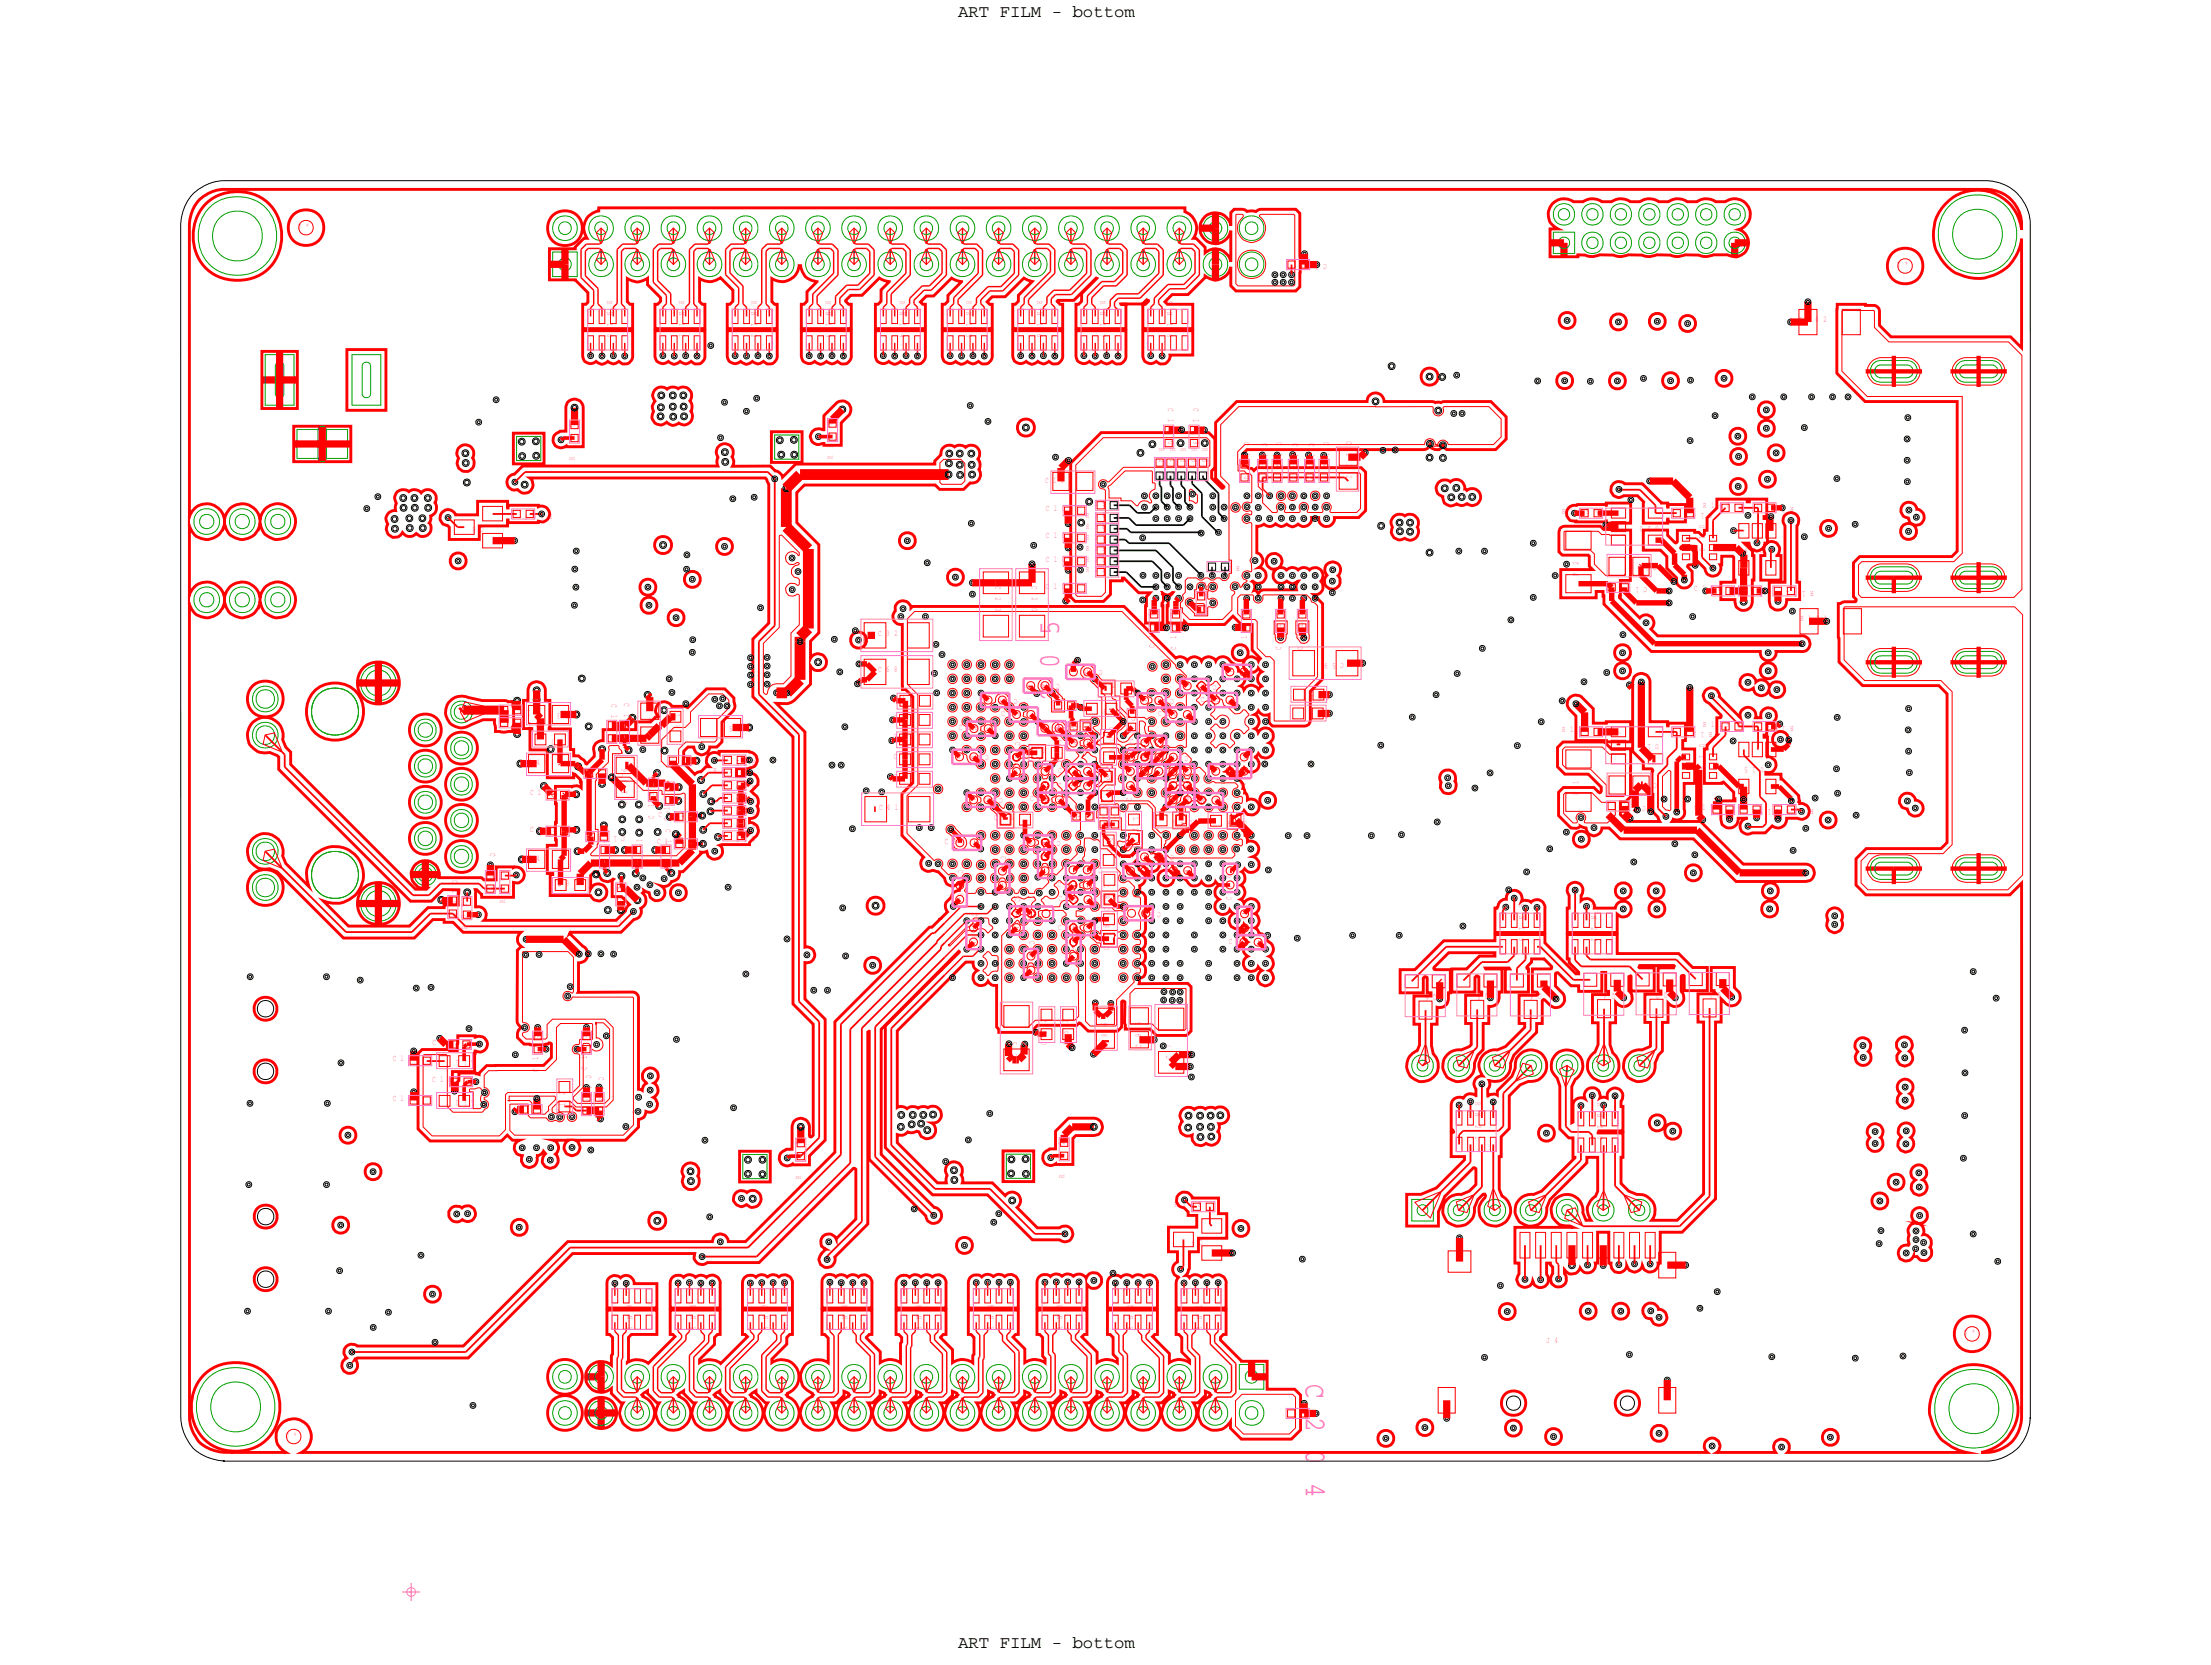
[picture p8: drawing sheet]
<svg xmlns="http://www.w3.org/2000/svg" width="155mm" height="117mm" viewBox="0 0 155 117" stroke-linecap="round" stroke-linejoin="round" font-family="sans-serif">
<defs><g id="words">
<g font-size="2.2" fill="#ff79cb">
<text x="74.4" y="51.6" transform="rotate(-90 74.4 51.6)">C 2 0 5</text>
<text x="91.8" y="97.3" transform="rotate(90 91.8 97.3)">C 2 0 4</text>
</g>
<g font-size="1.2">
<text x="67.3" y="1.2">ART FILM - bottom</text>
<text x="67.3" y="115.8">ART FILM - bottom</text>
</g>
<g font-size=".6" fill="#ff79cb">
<text x="20.9" y="16.1">U *</text>
<text x="42.7" y="21.1" transform="rotate(90 42.7 21.1)">R</text>
<text x="42.7" y="21.9" transform="rotate(90 42.7 21.9)">N</text>
<text x="42.7" y="22.7" transform="rotate(90 42.7 22.7)">1</text>
<text x="42.7" y="23.5" transform="rotate(90 42.7 23.5)">0</text>
<text x="47.7" y="21.1" transform="rotate(90 47.7 21.1)">R</text>
<text x="47.7" y="21.9" transform="rotate(90 47.7 21.9)">N</text>
<text x="47.7" y="22.7" transform="rotate(90 47.7 22.7)">1</text>
<text x="47.7" y="23.5" transform="rotate(90 47.7 23.5)">1</text>
<text x="52.8" y="21.1" transform="rotate(90 52.8 21.1)">R</text>
<text x="52.8" y="21.9" transform="rotate(90 52.8 21.9)">N</text>
<text x="52.8" y="22.7" transform="rotate(90 52.8 22.7)">1</text>
<text x="52.8" y="23.5" transform="rotate(90 52.8 23.5)">2</text>
<text x="58" y="21.1" transform="rotate(90 58 21.1)">R</text>
<text x="58" y="21.9" transform="rotate(90 58 21.9)">N</text>
<text x="58" y="22.7" transform="rotate(90 58 22.7)">1</text>
<text x="58" y="23.5" transform="rotate(90 58 23.5)">3</text>
<text x="63.2" y="21.1" transform="rotate(90 63.2 21.1)">R</text>
<text x="63.2" y="21.9" transform="rotate(90 63.2 21.9)">N</text>
<text x="63.2" y="22.7" transform="rotate(90 63.2 22.7)">1</text>
<text x="63.2" y="23.5" transform="rotate(90 63.2 23.5)">4</text>
<text x="67.9" y="21.1" transform="rotate(90 67.9 21.1)">R</text>
<text x="67.9" y="21.9" transform="rotate(90 67.9 21.9)">N</text>
<text x="67.9" y="22.7" transform="rotate(90 67.9 22.7)">1</text>
<text x="67.9" y="23.5" transform="rotate(90 67.9 23.5)">5</text>
<text x="72.9" y="21.1" transform="rotate(90 72.9 21.1)">R</text>
<text x="72.9" y="21.9" transform="rotate(90 72.9 21.9)">N</text>
<text x="72.9" y="22.7" transform="rotate(90 72.9 22.7)">1</text>
<text x="72.9" y="23.5" transform="rotate(90 72.9 23.5)">6</text>
<text x="77.3" y="21.1" transform="rotate(90 77.3 21.1)">R</text>
<text x="77.3" y="21.9" transform="rotate(90 77.3 21.9)">N</text>
<text x="77.3" y="22.7" transform="rotate(90 77.3 22.7)">1</text>
<text x="77.3" y="23.5" transform="rotate(90 77.3 23.5)">7</text>
<text x="82" y="21.1" transform="rotate(90 82 21.1)">R</text>
<text x="82" y="21.9" transform="rotate(90 82 21.9)">N</text>
<text x="82" y="22.7" transform="rotate(90 82 22.7)">1</text>
<text x="82" y="23.5" transform="rotate(90 82 23.5)">8</text>
<text x="93.3" y="18.6" transform="rotate(-180 93.3 18.6)">C 2 2 6</text>
<text x="126.5" y="22.6">R 1 4 2</text>
<text x="133.3" y="18.8">U *</text>
<text x="58.5" y="29.9" transform="rotate(-90 58.5 29.9)">8</text>
<text x="82.1" y="28.7" transform="rotate(90 82.1 28.7)">C</text>
<text x="82.1" y="29.4" transform="rotate(90 82.1 29.4)">1</text>
<text x="83.9" y="28.7" transform="rotate(90 83.9 28.7)">C</text>
<text x="83.9" y="29.4" transform="rotate(90 83.9 29.4)">1</text>
<text x="40.4" y="32.4" transform="rotate(-90 40.4 32.4)">R</text>
<text x="40.4" y="31.6" transform="rotate(-90 40.4 31.6)">1</text>
<text x="40.4" y="30.8" transform="rotate(-90 40.4 30.8)">6</text>
<text x="40.4" y="30" transform="rotate(-90 40.4 30)">0</text>
<text x="58.5" y="32.3" transform="rotate(-90 58.5 32.3)">R</text>
<text x="58.5" y="31.5" transform="rotate(-90 58.5 31.5)">1</text>
<text x="58.5" y="30.7" transform="rotate(-90 58.5 30.7)">5</text>
<text x="73.5" y="34">C 1 0 1</text>
<text x="73.5" y="35.9">C 1 0 7</text>
<text x="76.3" y="35.5">R 2 5</text>
<text x="81.5" y="31.5" transform="rotate(90 81.5 31.5)">R</text>
<text x="81.5" y="32.3" transform="rotate(90 81.5 32.3)">2</text>
<text x="81.5" y="33.1" transform="rotate(90 81.5 33.1)">4</text>
<text x="82.1" y="30.2" transform="rotate(90 82.1 30.2)">1</text>
<text x="82.1" y="31" transform="rotate(90 82.1 31)">0 R</text>
<text x="82.2" y="32.3" transform="rotate(90 82.2 32.3)">1</text>
<text x="82.2" y="33.1" transform="rotate(90 82.2 33.1)">9</text>
<text x="83" y="31.5" transform="rotate(90 83 31.5)">R</text>
<text x="83" y="32.3" transform="rotate(90 83 32.3)">3</text>
<text x="83" y="33.1" transform="rotate(90 83 33.1)">2</text>
<text x="83.8" y="32.3" transform="rotate(90 83.8 32.3)">3</text>
<text x="83.8" y="33.1" transform="rotate(90 83.8 33.1)">8</text>
<text x="83.9" y="30.2" transform="rotate(90 83.9 30.2)">0</text>
<text x="83.9" y="31" transform="rotate(90 83.9 31)">9 R</text>
<text x="84.5" y="31.5" transform="rotate(90 84.5 31.5)">R</text>
<text x="84.5" y="32.3" transform="rotate(90 84.5 32.3)">3</text>
<text x="84.5" y="33.1" transform="rotate(90 84.5 33.1)">7</text>
<text x="87.4" y="31.1" transform="rotate(90 87.4 31.1)">C</text>
<text x="87.4" y="31.9" transform="rotate(90 87.4 31.9)">1</text>
<text x="87.4" y="32.6" transform="rotate(90 87.4 32.6)">0</text>
<text x="87.4" y="33.4" transform="rotate(90 87.4 33.4)">0</text>
<text x="88.7" y="31.2" transform="rotate(90 88.7 31.2)">C</text>
<text x="88.7" y="31.9" transform="rotate(90 88.7 31.9)">1</text>
<text x="88.7" y="32.7" transform="rotate(90 88.7 32.7)">2</text>
<text x="88.7" y="33.5" transform="rotate(90 88.7 33.5)">3</text>
<text x="89.7" y="31.1" transform="rotate(90 89.7 31.1)">C</text>
<text x="89.7" y="31.9" transform="rotate(90 89.7 31.9)">1</text>
<text x="89.7" y="32.6" transform="rotate(90 89.7 32.6)">2</text>
<text x="89.7" y="33.4" transform="rotate(90 89.7 33.4)">4</text>
<text x="90.9" y="31.2" transform="rotate(90 90.9 31.2)">C</text>
<text x="90.9" y="31.9" transform="rotate(90 90.9 31.9)">1</text>
<text x="90.9" y="32.7" transform="rotate(90 90.9 32.7)">2</text>
<text x="90.9" y="33.5" transform="rotate(90 90.9 33.5)">2</text>
<text x="92" y="31.2" transform="rotate(90 92 31.2)">C</text>
<text x="92" y="31.9" transform="rotate(90 92 31.9)">1</text>
<text x="92" y="32.7" transform="rotate(90 92 32.7)">1</text>
<text x="92" y="33.5" transform="rotate(90 92 33.5)">7</text>
<text x="93" y="31.1" transform="rotate(90 93 31.1)">C</text>
<text x="93" y="31.9" transform="rotate(90 93 31.9)">1</text>
<text x="93" y="32.6" transform="rotate(90 93 32.6)">2</text>
<text x="93" y="33.4" transform="rotate(90 93 33.4)">0</text>
<text x="94.6" y="31" transform="rotate(90 94.6 31)">C</text>
<text x="94.6" y="31.8" transform="rotate(90 94.6 31.8)">1</text>
<text x="94.6" y="32.6" transform="rotate(90 94.6 32.6)">1</text>
<text x="94.6" y="33.4" transform="rotate(90 94.6 33.4)">2</text>
<text x="119.7" y="35.7">R 1 4 0</text>
<text x="126.1" y="35.7" transform="rotate(-180 126.1 35.7)">R 1 4 3</text>
<text x="34" y="37.1" transform="rotate(-180 34 37.1)">Q 8</text>
<text x="38.8" y="36.1" transform="rotate(-180 38.8 36.1)">R 1 6 7</text>
<text x="70" y="41.2" transform="rotate(90 70 41.2)">C</text>
<text x="70" y="42" transform="rotate(90 70 42)">2</text>
<text x="72.5" y="41.2" transform="rotate(90 72.5 41.2)">C</text>
<text x="72.5" y="42" transform="rotate(90 72.5 42)">2</text>
<text x="73.5" y="41.4">C 1 0 6</text>
<text x="73.5" y="39.5">C 1 0 3</text>
<text x="73.5" y="37.8">C 1 0 4</text>
<text x="76.3" y="40.2">R 2 1</text>
<text x="76.3" y="37.2">R 3 6</text>
<text x="76.3" y="39.5">R 2 0</text>
<text x="76.3" y="38">R 2 7</text>
<text x="76.3" y="38.7">R 3 3</text>
<text x="76.3" y="36.4">R 3 4</text>
<text x="84.4" y="40.9" transform="rotate(90 84.4 40.9)">R</text>
<text x="84.4" y="41.7" transform="rotate(90 84.4 41.7)">3</text>
<text x="87.1" y="39.8" transform="rotate(-180 87.1 39.8)">R 3 5</text>
<text x="109.8" y="36.1">R 1 4 5</text>
<text x="110.9" y="40.5" transform="rotate(-90 110.9 40.5)">F</text>
<text x="110.9" y="39.7" transform="rotate(-90 110.9 39.7)">2</text>
<text x="115.8" y="41.3" transform="rotate(-180 115.8 41.3)">C 1 9 9</text>
<text x="116.5" y="39.7" transform="rotate(-180 116.5 39.7)">C 1 9 8</text>
<text x="116.6" y="36.9" transform="rotate(-180 116.6 36.9)">U 2 0</text>
<text x="119.1" y="41.6">C 1 9 6</text>
<text x="119.5" y="36.9" transform="rotate(90 119.5 36.9)">U</text>
<text x="119.5" y="37.7" transform="rotate(90 119.5 37.7)">1</text>
<text x="119.5" y="38.5" transform="rotate(90 119.5 38.5)">8</text>
<text x="120.3" y="36" transform="rotate(-180 120.3 36)">R 1 4 6</text>
<text x="124" y="38.5" transform="rotate(-180 124 38.5)">U 1 9</text>
<text x="125" y="41.5" transform="rotate(-180 125 41.5)">C 1 9 7</text>
<text x="127.5" y="41.5" transform="rotate(-180 127.5 41.5)">R 1 3 1</text>
<text x="61.7" y="44.7">C 3 2</text>
<text x="61.7" y="47.2">C 6 8</text>
<text x="70" y="42.8" transform="rotate(90 70 42.8)">3</text>
<text x="72.5" y="42.8" transform="rotate(90 72.5 42.8)">0</text>
<text x="77.5" y="47.1" transform="rotate(-180 77.5 47.1)">C 4 6</text>
<text x="81.1" y="45.6" transform="rotate(-90 81.1 45.6)">C</text>
<text x="81.1" y="44.8" transform="rotate(-90 81.1 44.8)">1</text>
<text x="81.1" y="44" transform="rotate(-90 81.1 44)">1</text>
<text x="81.1" y="43.3" transform="rotate(-90 81.1 43.3)">8</text>
<text x="82.7" y="45.7" transform="rotate(-90 82.7 45.7)">C</text>
<text x="82.7" y="44.9" transform="rotate(-90 82.7 44.9)">1</text>
<text x="82.7" y="44.1" transform="rotate(-90 82.7 44.1)">1</text>
<text x="82.7" y="43.3" transform="rotate(-90 82.7 43.3)">3</text>
<text x="84.4" y="42.5" transform="rotate(90 84.4 42.5)">9</text>
<text x="87.6" y="45.7" transform="rotate(-90 87.6 45.7)">C</text>
<text x="87.6" y="44.9" transform="rotate(-90 87.6 44.9)">1</text>
<text x="87.6" y="44.1" transform="rotate(-90 87.6 44.1)">1</text>
<text x="87.6" y="43.3" transform="rotate(-90 87.6 43.3)">6</text>
<text x="88.5" y="47.1" transform="rotate(-180 88.5 47.1)">C 6 2</text>
<text x="90" y="45.7" transform="rotate(-90 90 45.7)">C</text>
<text x="90" y="44.9" transform="rotate(-90 90 44.9)">1</text>
<text x="90" y="44.1" transform="rotate(-90 90 44.1)">1</text>
<text x="90" y="43.3" transform="rotate(-90 90 43.3)">4</text>
<text x="91.6" y="45.7" transform="rotate(-90 91.6 45.7)">C</text>
<text x="91.6" y="44.9" transform="rotate(-90 91.6 44.9)">1</text>
<text x="91.6" y="44.1" transform="rotate(-90 91.6 44.1)">1</text>
<text x="91.6" y="43.3" transform="rotate(-90 91.6 43.3)">9</text>
<text x="94.4" y="46.6" transform="rotate(-180 94.4 46.6)">C 5 9</text>
<text x="126.5" y="43.7">R 1 2 1</text>
<text x="36.6" y="53.8">C 1 4 6</text>
<text x="37.8" y="49.9" transform="rotate(-180 37.8 49.9)">C 1 6 6</text>
<text x="37.9" y="50.8" transform="rotate(-180 37.9 50.8)">C 1 6 5</text>
<text x="39.6" y="51.9" transform="rotate(-180 39.6 51.9)">L 7</text>
<text x="40.5" y="50.1" transform="rotate(-180 40.5 50.1)">C 1 3 5</text>
<text x="43" y="49.5" transform="rotate(90 43 49.5)">C</text>
<text x="43" y="50.3" transform="rotate(90 43 50.3)">1</text>
<text x="43" y="51" transform="rotate(90 43 51)">4</text>
<text x="43" y="51.8" transform="rotate(90 43 51.8)">2</text>
<text x="43.9" y="49.4" transform="rotate(90 43.9 49.4)">C</text>
<text x="43.9" y="50.2" transform="rotate(90 43.9 50.2)">1</text>
<text x="43.9" y="51" transform="rotate(90 43.9 51)">4</text>
<text x="43.9" y="51.8" transform="rotate(90 43.9 51.8)">1</text>
<text x="45.5" y="48.9" transform="rotate(90 45.5 48.9)">C</text>
<text x="45.5" y="49.7" transform="rotate(90 45.5 49.7)">1</text>
<text x="45.5" y="50.4" transform="rotate(90 45.5 50.4)">4</text>
<text x="45.5" y="51.2" transform="rotate(90 45.5 51.2)">0</text>
<text x="47.4" y="50.2" transform="rotate(90 47.4 50.2)">L</text>
<text x="47.4" y="51" transform="rotate(90 47.4 51)">8</text>
<text x="49.8" y="53.4" transform="rotate(-180 49.8 53.4)">C 1 5 0</text>
<text x="52.6" y="51" transform="rotate(-180 52.6 51)">C 1 5 4</text>
<text x="53.1" y="53.4" transform="rotate(-180 53.1 53.4)">R 7 2</text>
<text x="62.8" y="53.4">C 3 3</text>
<text x="62.8" y="52">C 3 4</text>
<text x="62.8" y="50.6">C 2 1</text>
<text x="62.8" y="49.3">C 6 9</text>
<text x="67.4" y="51.3">C 2 8</text>
<text x="69.5" y="53.1" transform="rotate(-180 69.5 53.1)">C 4 9</text>
<text x="70.4" y="50.3">C 7 4</text>
<text x="71.3" y="52.2" transform="rotate(90 71.3 52.2)">C</text>
<text x="71.3" y="53" transform="rotate(90 71.3 53)">7</text>
<text x="71.3" y="53.7" transform="rotate(90 71.3 53.7)">1</text>
<text x="71.5" y="49.1" transform="rotate(-180 71.5 49.1)">C 7 6</text>
<text x="72.1" y="52.9">C 7 0</text>
<text x="74.4" y="52.3">C 4 8</text>
<text x="74.5" y="48.1" transform="rotate(-180 74.5 48.1)">C 3 8</text>
<text x="75" y="51.1">R 1</text>
<text x="75.5" y="51.1" transform="rotate(-180 75.5 51.1)">C 2 2</text>
<text x="77" y="48.4">C 4 2</text>
<text x="77.8" y="53.8" transform="rotate(90 77.8 53.8)">C</text>
<text x="77.9" y="51.1" transform="rotate(90 77.9 51.1)">C</text>
<text x="77.9" y="51.9" transform="rotate(90 77.9 51.9)">7</text>
<text x="77.9" y="52.6" transform="rotate(90 77.9 52.6)">9</text>
<text x="78.9" y="49.8" transform="rotate(-180 78.9 49.8)">C 4 3</text>
<text x="79.4" y="52.3">C 7 5</text>
<text x="79.5" y="49.7" transform="rotate(90 79.5 49.7)">R</text>
<text x="79.5" y="50.5" transform="rotate(90 79.5 50.5)">5</text>
<text x="81.4" y="50.3">C 6 6</text>
<text x="81.5" y="53.1" transform="rotate(-180 81.5 53.1)">C 8 4</text>
<text x="82.5" y="49.1" transform="rotate(-180 82.5 49.1)">C 4 7</text>
<text x="83.5" y="53.1" transform="rotate(-180 83.5 53.1)">C 8 5</text>
<text x="84.4" y="49.3">C 6 5</text>
<text x="85.5" y="48.1" transform="rotate(-180 85.5 48.1)">C 6 4</text>
<text x="87.5" y="53.7" transform="rotate(-90 87.5 53.7)">7</text>
<text x="93.4" y="50.1" transform="rotate(-180 93.4 50.1)">C 6 0</text>
<text x="93.5" y="48.8" transform="rotate(-180 93.5 48.8)">C 6 1</text>
<text x="109.8" y="51.5">R 1 2 4</text>
<text x="116.6" y="52.3" transform="rotate(-180 116.6 52.3)">U 1 6</text>
<text x="119.5" y="52.3" transform="rotate(90 119.5 52.3)">U</text>
<text x="119.5" y="53.1" transform="rotate(90 119.5 53.1)">1</text>
<text x="119.5" y="53.9" transform="rotate(90 119.5 53.9)">4</text>
<text x="119.7" y="51.1">R 1 1 9</text>
<text x="120.3" y="51.4" transform="rotate(-180 120.3 51.4)">R 1 2 5</text>
<text x="124" y="53.9" transform="rotate(-180 124 53.9)">U 1 5</text>
<text x="126.1" y="51" transform="rotate(-180 126.1 51)">R 1 2 2</text>
<text x="34.4" y="60" transform="rotate(90 34.4 60)">C</text>
<text x="37.3" y="55.9">C 1 4 4</text>
<text x="37.3" y="58.4">C 1 4 5</text>
<text x="42.5" y="58.3" transform="rotate(90 42.5 58.3)">C</text>
<text x="42.5" y="59" transform="rotate(90 42.5 59)">1</text>
<text x="42.5" y="59.8" transform="rotate(90 42.5 59.8)">5</text>
<text x="43.8" y="54.3" transform="rotate(-180 43.8 54.3)">C 1 4 7</text>
<text x="43.9" y="58.8" transform="rotate(-180 43.9 58.8)">C 1 4 8</text>
<text x="44.1" y="56.6" transform="rotate(-90 44.1 56.6)">C</text>
<text x="44.1" y="55.8" transform="rotate(-90 44.1 55.8)">1</text>
<text x="44.1" y="55" transform="rotate(-90 44.1 55)">3</text>
<text x="44.1" y="54.2" transform="rotate(-90 44.1 54.2)">6</text>
<text x="44.8" y="58.2" transform="rotate(90 44.8 58.2)">C</text>
<text x="44.8" y="59" transform="rotate(90 44.8 59)">1</text>
<text x="44.8" y="59.7" transform="rotate(90 44.8 59.7)">5</text>
<text x="45.9" y="57.5" transform="rotate(-90 45.9 57.5)">C</text>
<text x="45.9" y="56.7" transform="rotate(-90 45.9 56.7)">1</text>
<text x="45.9" y="56" transform="rotate(-90 45.9 56)">3</text>
<text x="45.9" y="55.2" transform="rotate(-90 45.9 55.2)">8</text>
<text x="46.2" y="59.3">C 1 5 6</text>
<text x="46.3" y="57.4">C 1 5 2</text>
<text x="46.8" y="58.3" transform="rotate(90 46.8 58.3)">C</text>
<text x="46.8" y="59" transform="rotate(90 46.8 59)">1</text>
<text x="46.8" y="59.8" transform="rotate(90 46.8 59.8)">4</text>
<text x="47.1" y="57.7" transform="rotate(-90 47.1 57.7)">C</text>
<text x="47.1" y="56.9" transform="rotate(-90 47.1 56.9)">1</text>
<text x="47.1" y="56.2" transform="rotate(-90 47.1 56.2)">3</text>
<text x="47.1" y="55.4" transform="rotate(-90 47.1 55.4)">7</text>
<text x="50.1" y="54.3">R 8 2</text>
<text x="53.1" y="58.7" transform="rotate(-180 53.1 58.7)">R 7 8</text>
<text x="53.1" y="55.2" transform="rotate(-180 53.1 55.2)">R 7 6</text>
<text x="53.1" y="56.1" transform="rotate(-180 53.1 56.1)">R 8 1</text>
<text x="53.1" y="56.9" transform="rotate(-180 53.1 56.9)">R 8 0</text>
<text x="53.1" y="57.8" transform="rotate(-180 53.1 57.8)">R 7 9</text>
<text x="61.8" y="56.9">C 4 1</text>
<text x="62.8" y="54.7">C 2 5</text>
<text x="66.4" y="59.3">C 3 7</text>
<text x="69.9" y="57.6">C 2 4</text>
<text x="70.5" y="56.1" transform="rotate(-180 70.5 56.1)">C 3 1</text>
<text x="72.4" y="56.3">C 2 6</text>
<text x="73.4" y="59.2" transform="rotate(90 73.4 59.2)">C</text>
<text x="73.4" y="59.9" transform="rotate(90 73.4 59.9)">4</text>
<text x="73.6" y="56.3" transform="rotate(-90 73.6 56.3)">C</text>
<text x="73.6" y="55.5" transform="rotate(-90 73.6 55.5)">7</text>
<text x="73.6" y="54.7" transform="rotate(-90 73.6 54.7)">3</text>
<text x="74.4" y="55.3">C 9 3</text>
<text x="74.4" y="54.3">C 9 4</text>
<text x="74.5" y="59.1" transform="rotate(-180 74.5 59.1)">C 4 4</text>
<text x="75.2" y="57.4">R 2</text>
<text x="77.5" y="56.6" transform="rotate(90 77.5 56.6)">C</text>
<text x="77.5" y="57.4" transform="rotate(90 77.5 57.4)">2</text>
<text x="77.8" y="54.6" transform="rotate(90 77.8 54.6)">8</text>
<text x="77.8" y="55.4" transform="rotate(90 77.8 55.4)">0</text>
<text x="77.9" y="58.9" transform="rotate(90 77.9 58.9)">L</text>
<text x="77.9" y="59.7" transform="rotate(90 77.9 59.7)">1</text>
<text x="78.3" y="56.6" transform="rotate(90 78.3 56.6)">C</text>
<text x="78.3" y="57.4" transform="rotate(90 78.3 57.4)">1</text>
<text x="79.5" y="56.3" transform="rotate(-90 79.5 56.3)">C</text>
<text x="79.5" y="55.5" transform="rotate(-90 79.5 55.5)">9</text>
<text x="79.5" y="54.7" transform="rotate(-90 79.5 54.7)">2</text>
<text x="79.6" y="57.4" transform="rotate(90 79.6 57.4)">L</text>
<text x="79.6" y="58.2" transform="rotate(90 79.6 58.2)">2</text>
<text x="82.5" y="54.1" transform="rotate(-180 82.5 54.1)">C 9 7</text>
<text x="82.5" y="56.3" transform="rotate(-90 82.5 56.3)">C</text>
<text x="82.5" y="55.5" transform="rotate(-90 82.5 55.5)">9</text>
<text x="82.5" y="54.7" transform="rotate(-90 82.5 54.7)">8</text>
<text x="83.4" y="56.3">C 2 9</text>
<text x="83.6" y="56.3" transform="rotate(-90 83.6 56.3)">C</text>
<text x="83.6" y="55.5" transform="rotate(-90 83.6 55.5)">8</text>
<text x="83.6" y="54.7" transform="rotate(-90 83.6 54.7)">1</text>
<text x="83.8" y="57.7" transform="rotate(-180 83.8 57.7)">C 9 6</text>
<text x="84.5" y="56.1" transform="rotate(-180 84.5 56.1)">C 8 3</text>
<text x="87.5" y="54.1" transform="rotate(-180 87.5 54.1)">C 6 3</text>
<text x="87.5" y="55.3" transform="rotate(-90 87.5 55.3)">C</text>
<text x="87.5" y="54.5" transform="rotate(-90 87.5 54.5)">6</text>
<text x="87.6" y="57.7" transform="rotate(-180 87.6 57.7)">C 7 8</text>
<text x="110.9" y="55.9" transform="rotate(-90 110.9 55.9)">F</text>
<text x="110.9" y="55.1" transform="rotate(-90 110.9 55.1)">1</text>
<text x="115.7" y="56.6" transform="rotate(-180 115.7 56.6)">C 1 9 2</text>
<text x="116.5" y="55" transform="rotate(-180 116.5 55)">C 1 9 3</text>
<text x="119.1" y="56.9">C 1 9 0</text>
<text x="125" y="56.9" transform="rotate(-180 125 56.9)">C 1 9 1</text>
<text x="127.5" y="56.9" transform="rotate(-180 127.5 56.9)">R 1 1 0</text>
<text x="31.8" y="61.8" transform="rotate(90 31.8 61.8)">C</text>
<text x="31.8" y="62.6" transform="rotate(90 31.8 62.6)">1</text>
<text x="31.8" y="63.3" transform="rotate(90 31.8 63.3)">6</text>
<text x="31.8" y="64.1" transform="rotate(90 31.8 64.1)">3</text>
<text x="32.8" y="65.3" transform="rotate(-90 32.8 65.3)">R</text>
<text x="32.8" y="64.5" transform="rotate(-90 32.8 64.5)">7</text>
<text x="32.8" y="63.7" transform="rotate(-90 32.8 63.7)">5</text>
<text x="34.4" y="60.8" transform="rotate(90 34.4 60.8)">1</text>
<text x="34.4" y="61.5" transform="rotate(90 34.4 61.5)">6</text>
<text x="34.4" y="62.3" transform="rotate(90 34.4 62.3)">4</text>
<text x="35.5" y="63.5" transform="rotate(-90 35.5 63.5)">R</text>
<text x="35.5" y="62.7" transform="rotate(-90 35.5 62.7)">7</text>
<text x="35.5" y="61.9" transform="rotate(-90 35.5 61.9)">0</text>
<text x="36.6" y="60.5">C 1 4 3</text>
<text x="39.2" y="62.3">L 9</text>
<text x="42.5" y="60.6" transform="rotate(90 42.5 60.6)">5</text>
<text x="43.7" y="64.9" transform="rotate(-90 43.7 64.9)">C</text>
<text x="43.7" y="64.1" transform="rotate(-90 43.7 64.1)">1</text>
<text x="43.7" y="63.3" transform="rotate(-90 43.7 63.3)">3</text>
<text x="43.7" y="62.5" transform="rotate(-90 43.7 62.5)">9</text>
<text x="44.8" y="60.5" transform="rotate(90 44.8 60.5)">1</text>
<text x="46.8" y="60.6" transform="rotate(90 46.8 60.6)">9</text>
<text x="67.4" y="61.2" transform="rotate(90 67.4 61.2)">C</text>
<text x="67.4" y="61.9" transform="rotate(90 67.4 61.9)">5</text>
<text x="67.4" y="62.7" transform="rotate(90 67.4 62.7)">8</text>
<text x="68.3" y="64.2" transform="rotate(90 68.3 64.2)">C</text>
<text x="68.3" y="64.9" transform="rotate(90 68.3 64.9)">5</text>
<text x="68.3" y="65.7" transform="rotate(90 68.3 65.7)">4</text>
<text x="70.4" y="60.2" transform="rotate(90 70.4 60.2)">C</text>
<text x="70.4" y="61" transform="rotate(90 70.4 61)">3</text>
<text x="70.4" y="61.7" transform="rotate(90 70.4 61.7)">0</text>
<text x="71.3" y="63.1" transform="rotate(90 71.3 63.1)">C</text>
<text x="71.3" y="63.9" transform="rotate(90 71.3 63.9)">5</text>
<text x="71.3" y="64.7" transform="rotate(90 71.3 64.7)">5</text>
<text x="71.5" y="64.3">C 5 3</text>
<text x="73.4" y="60.7" transform="rotate(90 73.4 60.7)">5</text>
<text x="74.4" y="62.3">C 9 1</text>
<text x="74.4" y="65.3">C 8 9</text>
<text x="74.4" y="63.3">C 3 9</text>
<text x="75.4" y="65.1" transform="rotate(90 75.4 65.1)">C</text>
<text x="75.4" y="65.9" transform="rotate(90 75.4 65.9)">5</text>
<text x="77.5" y="61" transform="rotate(-180 77.5 61)">C 4 0</text>
<text x="77.9" y="66" transform="rotate(-90 77.9 66)">8</text>
<text x="77.9" y="65.2" transform="rotate(-90 77.9 65.2)">8</text>
<text x="78" y="64" transform="rotate(-90 78 64)">C</text>
<text x="78" y="63.2" transform="rotate(-90 78 63.2)">8</text>
<text x="78" y="62.4" transform="rotate(-90 78 62.4)">7</text>
<text x="81.4" y="61.3">C 3 5</text>
<text x="81.5" y="61.1" transform="rotate(-180 81.5 61.1)">C 9 9</text>
<text x="81.6" y="64.1" transform="rotate(-180 81.6 64.1)">C 9 0</text>
<text x="82.5" y="60.1" transform="rotate(-180 82.5 60.1)">C 8 2</text>
<text x="86.6" y="63.3" transform="rotate(-90 86.6 63.3)">C</text>
<text x="86.6" y="62.5" transform="rotate(-90 86.6 62.5)">3</text>
<text x="86.6" y="61.7" transform="rotate(-90 86.6 61.7)">6</text>
<text x="87.6" y="65.5" transform="rotate(-90 87.6 65.5)">2</text>
<text x="87.6" y="64.7" transform="rotate(-90 87.6 64.7)">7</text>
<text x="106.8" y="63.6" transform="rotate(90 106.8 63.6)">R</text>
<text x="106.8" y="64.4" transform="rotate(90 106.8 64.4)">N</text>
<text x="106.8" y="65.1" transform="rotate(90 106.8 65.1)">1</text>
<text x="106.8" y="65.9" transform="rotate(90 106.8 65.9)">9</text>
<text x="111.9" y="63.6" transform="rotate(90 111.9 63.6)">R</text>
<text x="111.9" y="64.4" transform="rotate(90 111.9 64.4)">N</text>
<text x="111.9" y="65.1" transform="rotate(90 111.9 65.1)">2</text>
<text x="111.9" y="65.9" transform="rotate(90 111.9 65.9)">2</text>
<text x="72.4" y="66.1" transform="rotate(90 72.4 66.1)">C</text>
<text x="72.4" y="66.9" transform="rotate(90 72.4 66.9)">5</text>
<text x="72.4" y="67.7" transform="rotate(90 72.4 67.7)">6</text>
<text x="73.6" y="71.9" transform="rotate(-90 73.6 71.9)">2</text>
<text x="75.1" y="71.9" transform="rotate(-90 75.1 71.9)">1</text>
<text x="75.4" y="66.7" transform="rotate(90 75.4 66.7)">7</text>
<text x="77.9" y="66.8" transform="rotate(-90 77.9 66.8)">C</text>
<text x="86.4" y="66.3">C 7 2</text>
<text x="87.6" y="66.3" transform="rotate(-90 87.6 66.3)">C</text>
<text x="101" y="69.9" transform="rotate(-180 101 69.9)">Q 6</text>
<text x="104.6" y="69.9" transform="rotate(-180 104.6 69.9)">Q 5</text>
<text x="108.4" y="69.9" transform="rotate(-180 108.4 69.9)">Q 4</text>
<text x="113.5" y="69.8" transform="rotate(-180 113.5 69.8)">Q 3</text>
<text x="117.2" y="69.8" transform="rotate(-180 117.2 69.8)">Q 2</text>
<text x="120.9" y="69.8" transform="rotate(-180 120.9 69.8)">Q 1</text>
<text x="27.6" y="77.4">C 1 7 9</text>
<text x="27.6" y="74.6">C 1 7 4</text>
<text x="30.4" y="76.1">C 1 8 0</text>
<text x="30.4" y="73.4">C 1 8 2</text>
<text x="33.4" y="74.5" transform="rotate(-180 33.4 74.5)">L 1 1</text>
<text x="33.4" y="77.3" transform="rotate(-180 33.4 77.3)">L 1 0</text>
<text x="37.8" y="75.3" transform="rotate(-90 37.8 75.3)">C</text>
<text x="37.8" y="74.5" transform="rotate(-90 37.8 74.5)">1</text>
<text x="37.8" y="73.7" transform="rotate(-90 37.8 73.7)">7</text>
<text x="37.8" y="73" transform="rotate(-90 37.8 73)">5</text>
<text x="39.3" y="78" transform="rotate(-180 39.3 78)">C 1 7 7</text>
<text x="39.7" y="77.7" transform="rotate(-90 39.7 77.7)">1</text>
<text x="39.7" y="77" transform="rotate(-90 39.7 77)">2</text>
<text x="41.2" y="75.6" transform="rotate(90 41.2 75.6)">C</text>
<text x="41.2" y="76.4" transform="rotate(90 41.2 76.4)">1</text>
<text x="41.2" y="77.1" transform="rotate(90 41.2 77.1)">7</text>
<text x="41.2" y="77.9" transform="rotate(90 41.2 77.9)">8</text>
<text x="41.2" y="75.2" transform="rotate(-90 41.2 75.2)">C</text>
<text x="41.2" y="74.5" transform="rotate(-90 41.2 74.5)">1</text>
<text x="41.2" y="73.7" transform="rotate(-90 41.2 73.7)">8</text>
<text x="41.2" y="72.9" transform="rotate(-90 41.2 72.9)">1</text>
<text x="42.1" y="75.7" transform="rotate(90 42.1 75.7)">C</text>
<text x="42.1" y="76.4" transform="rotate(90 42.1 76.4)">1</text>
<text x="42.1" y="77.2" transform="rotate(90 42.1 77.2)">8</text>
<text x="42.1" y="78" transform="rotate(90 42.1 78)">3</text>
<text x="71.5" y="74.3" transform="rotate(-90 71.5 74.3)">C</text>
<text x="71.5" y="73.5" transform="rotate(-90 71.5 73.5)">5</text>
<text x="71.5" y="72.7" transform="rotate(-90 71.5 72.7)">0</text>
<text x="73.6" y="73.5" transform="rotate(-90 73.6 73.5)">C</text>
<text x="73.6" y="72.7" transform="rotate(-90 73.6 72.7)">5</text>
<text x="75.1" y="73.5" transform="rotate(-90 75.1 73.5)">C</text>
<text x="75.1" y="72.7" transform="rotate(-90 75.1 72.7)">5</text>
<text x="77.8" y="73.7" transform="rotate(-90 77.8 73.7)">C</text>
<text x="77.8" y="72.9" transform="rotate(-90 77.8 72.9)">8</text>
<text x="77.8" y="72.1" transform="rotate(-90 77.8 72.1)">6</text>
<text x="80.2" y="73.6" transform="rotate(-90 80.2 73.6)">C</text>
<text x="80.2" y="72.8" transform="rotate(-90 80.2 72.8)">9</text>
<text x="80.2" y="72.1" transform="rotate(-90 80.2 72.1)">5</text>
<text x="82.3" y="74.4" transform="rotate(-90 82.3 74.4)">C</text>
<text x="82.3" y="73.7" transform="rotate(-90 82.3 73.7)">7</text>
<text x="82.3" y="72.9" transform="rotate(-90 82.3 72.9)">7</text>
<text x="103.7" y="77.5" transform="rotate(90 103.7 77.5)">R</text>
<text x="112.3" y="77.5" transform="rotate(90 112.3 77.5)">R</text>
<text x="39.7" y="78.5" transform="rotate(-90 39.7 78.5)">L</text>
<text x="56.3" y="82.8" transform="rotate(-90 56.3 82.8)">R</text>
<text x="56.3" y="82" transform="rotate(-90 56.3 82)">1</text>
<text x="56.3" y="81.3" transform="rotate(-90 56.3 81.3)">5</text>
<text x="56.3" y="80.5" transform="rotate(-90 56.3 80.5)">4</text>
<text x="74.8" y="82.8" transform="rotate(-90 74.8 82.8)">R</text>
<text x="74.8" y="82" transform="rotate(-90 74.8 82)">1</text>
<text x="74.8" y="81.2" transform="rotate(-90 74.8 81.2)">5</text>
<text x="74.8" y="80.4" transform="rotate(-90 74.8 80.4)">2</text>
<text x="103.7" y="78.2" transform="rotate(90 103.7 78.2)">N</text>
<text x="103.7" y="79" transform="rotate(90 103.7 79)">2</text>
<text x="103.7" y="79.8" transform="rotate(90 103.7 79.8)">1</text>
<text x="112.3" y="78.3" transform="rotate(90 112.3 78.3)">N</text>
<text x="112.3" y="79.1" transform="rotate(90 112.3 79.1)">2</text>
<text x="112.3" y="79.9" transform="rotate(90 112.3 79.9)">0</text>
<text x="82.5" y="84.8">R 1 6 8</text>
<text x="84.5" y="87.1" transform="rotate(-180 84.5 87.1)">Q 9</text>
<text x="44.5" y="93.5" transform="rotate(-90 44.5 93.5)">R</text>
<text x="44.5" y="92.7" transform="rotate(-90 44.5 92.7)">N</text>
<text x="44.5" y="91.9" transform="rotate(-90 44.5 91.9)">9</text>
<text x="48.9" y="93.5" transform="rotate(-90 48.9 93.5)">R</text>
<text x="48.9" y="92.7" transform="rotate(-90 48.9 92.7)">N</text>
<text x="48.9" y="91.9" transform="rotate(-90 48.9 91.9)">8</text>
<text x="54" y="93.5" transform="rotate(-90 54 93.5)">R</text>
<text x="54" y="92.7" transform="rotate(-90 54 92.7)">N</text>
<text x="54" y="91.9" transform="rotate(-90 54 91.9)">7</text>
<text x="59.6" y="93.5" transform="rotate(-90 59.6 93.5)">R</text>
<text x="59.6" y="92.7" transform="rotate(-90 59.6 92.7)">N</text>
<text x="59.6" y="91.9" transform="rotate(-90 59.6 91.9)">6</text>
<text x="64.8" y="93.5" transform="rotate(-90 64.8 93.5)">R</text>
<text x="64.8" y="92.7" transform="rotate(-90 64.8 92.7)">N</text>
<text x="64.8" y="91.9" transform="rotate(-90 64.8 91.9)">5</text>
<text x="69.9" y="93.5" transform="rotate(-90 69.9 93.5)">R</text>
<text x="69.9" y="92.7" transform="rotate(-90 69.9 92.7)">N</text>
<text x="69.9" y="91.9" transform="rotate(-90 69.9 91.9)">4</text>
<text x="74.7" y="93.5" transform="rotate(-90 74.7 93.5)">R</text>
<text x="74.7" y="92.7" transform="rotate(-90 74.7 92.7)">N</text>
<text x="74.7" y="91.9" transform="rotate(-90 74.7 91.9)">3</text>
<text x="79.6" y="93.5" transform="rotate(-90 79.6 93.5)">R</text>
<text x="79.6" y="92.7" transform="rotate(-90 79.6 92.7)">N</text>
<text x="79.6" y="91.9" transform="rotate(-90 79.6 91.9)">2</text>
<text x="84.5" y="93.5" transform="rotate(-90 84.5 93.5)">R</text>
<text x="84.5" y="92.7" transform="rotate(-90 84.5 92.7)">N</text>
<text x="84.5" y="91.9" transform="rotate(-90 84.5 91.9)">1</text>
<text x="108.7" y="94.4">J 4</text>
<text x="138" y="93.9">U *</text>
<text x="20.1" y="101.1">U *</text>
</g>
</g></defs>
<!-- layer: Drawing Origin -->
<path d="M28.3 111.9h1.2M28.9 111.3v1.2" fill="none" stroke="#ff79cb" stroke-width=".09"/>
<path d="M28.7 111.7l.2-.1 .2 .1 .1 .2-.1 .2-.2 .1-.2-.1-.1-.2z" fill="none" stroke="#ff79cb" stroke-width=".07"/>
<!-- layer: Nets -->
<g fill="none" stroke="#000" stroke-width=".07">
<path d="M89.4 19.7l.2-.1 .2 .1v.2l-.2 .1-.2-.1zM89.4 19.2l.2-.1 .2 .1v.2l-.2 .1-.2-.1zM89.5 19.8l.1-.1 .1 .2h-.1zM89.5 19.3l.1-.1 .1 .2h-.1zM90 19.7l.2-.1 .2 .1v.2l-.2 .1-.2-.1zM90 19.2l.2-.1 .2 .1v.2l-.2 .1-.2-.1zM90.1 19.8l.1-.1 .1 .2h-.1zM90.1 19.3l.1-.1 .1 .2h-.1zM90.6 19.7l.2-.1 .2 .1v.2l-.2 .1-.2-.1zM90.6 19.2l.2-.1 .2 .1v.2l-.2 .1-.2-.1zM90.7 19.8l.1-.1 .1 .2h-.1zM90.7 19.3l.1-.1 .1 .2h-.1z"/>
<path d="M91.5 17.7l.2-.1 .2 .1v.2l-.2 .1-.2-.1zM91.6 17.8l.1-.1 .1 .2h-.1zM92.4 18.5l.2-.1 .1 .1v.2l-.1 .1-.2-.1zM92.5 18.5h.1v.1v.1zM25.6 35.6l.2-.1 .2 .1v.2l-.2 .1-.2-.1zM25.7 35.7l.1-.1 .1 .2h-.1zM26.4 34.8l.2-.1 .1 .1v.2l-.1 .1-.2-.1zM26.5 34.9l.1-.1v.2zM27.6 36.3l.1-.1 .2 .1 .1 .2-.1 .1-.2 .1-.1-.1-.1-.1zM27.6 37l.2-.1 .1 .1 .1 .2-.1 .1-.1 .1-.2-.1-.1-.1zM27.6 36.4l.1-.1 .2 .1v.2h-.2h-.1zM27.6 37.1l.2-.1 .1 .1v.1l-.1 .1-.2-.1z"/>
<path d="M28.2 34.8h.1h.2l.1 .2-.1 .2h-.2h-.1l-.1-.2zM28.2 35.5l.2-.1 .1 .1 .1 .2-.1 .2h-.1h-.2l-.1-.2zM28.2 34.9h.1h.2v.2l-.2 .1-.1-.1zM28.2 35.6l.2-.1 .1 .1v.2h-.1h-.2zM28.6 36.3l.2-.1 .2 .1v.1v.2l-.2 .1-.2-.1-.1-.2zM28.6 36.9h.2h.2v.2v.2l-.2 .1-.2-.1v-.2zM28.6 36.4l.2-.1 .1 .1v.1l-.1 .1-.2-.1zM28.7 37h.1h.1v.2l-.1 .1-.1-.1zM28.9 34.8h.2h.2l.1 .2-.1 .2h-.2h-.2v-.2zM29 35.5l.2-.1 .1 .1 .1 .2-.1 .2h-.1h-.2l-.1-.2zM29 34.9h.1h.2v.2l-.2 .1-.1-.1zM29 35.6l.2-.1 .1 .1v.2h-.1h-.2z"/>
<path d="M29.5 36.3l.2-.1 .2 .1v.1v.2l-.2 .1-.2-.1-.1-.2zM29.5 36.9h.2h.2l.1 .2-.1 .2-.2 .1-.2-.1v-.2zM29.6 36.4l.1-.1 .1 .1v.1l-.1 .1-.1-.1zM29.6 37h.1h.1v.2l-.1 .1-.1-.1zM29.9 34.8h.2h.1l.1 .2-.1 .2h-.1h-.2l-.1-.2zM29.9 35.5l.2-.1 .2 .1v.2v.2h-.2h-.2v-.2zM29.9 34.9h.2h.1v.2l-.1 .1-.2-.1zM30 35.6l.1-.1 .1 .1v.2h-.1h-.1zM31.3 36.3l.2-.1 .2 .1v.2l-.2 .1-.2-.1zM31.4 36.3h.1l.1 .1-.1 .1zM32 39.3l.2-.1 .2 .1v.2l-.2 .1-.2-.1zM32.1 39.4l.1-.1 .1 .2h-.1z"/>
<path d="M32.5 31.7l.2-.1 .2 .1 .1 .2-.1 .1-.2 .1-.2-.1v-.1zM32.6 32.4l.1-.1 .2 .1 .1 .1-.1 .2-.2 .1-.1-.1-.1-.2zM32.6 31.8l.1-.1 .1 .1v.1l-.1 .1-.1-.1zM32.6 32.5l.1-.1 .2 .1v.1l-.2 .1-.1-.1zM32.6 33.7h.2h.2l.1 .2-.1 .2-.2 .1-.2-.1v-.2zM32.7 33.8h.1h.1v.2l-.1 .1-.1-.1zM33.5 29.6l.1-.1 .2 .1v.2l-.2 .1-.1-.1zM33.6 29.6l.1 .1-.1 .1zM34.7 28l.2-.1 .1 .1v.2l-.1 .1-.2-.1zM34.8 28h.1l.1 .1-.1 .1zM36 37.9l.2-.1 .1 .1v.2l-.1 .1-.2-.1zM36 33.8l.2-.1 .2 .1v.2l-.2 .1-.2-.1z"/>
<path d="M36.1 38l.1-.1 .1 .1-.1 .1zM36.1 33.8h.1l.1 .1-.1 .1zM36.5 30.9l.2-.1 .2 .1v.1v.2l-.2 .1-.2-.1-.1-.2zM36.5 31.9l.2-.1 .2 .1v.2v.1l-.2 .1-.2-.1v-.1zM36.5 31l.2-.1 .1 .1v.1l-.1 .1-.2-.1zM36.6 32l.1-.1 .1 .1v.1l-.1 .1-.1-.1zM36.7 33.9l.2-.1 .2 .1v.2v.1l-.2 .1-.2-.1-.1-.1zM36.7 34l.2-.1 .1 .1v.1l-.1 .1-.2-.1zM37.5 30.9l.2-.1 .1 .1 .1 .1-.1 .2-.1 .1-.2-.1-.1-.2zM37.5 31.9l.2-.1 .2 .1v.1v.2l-.2 .1-.2-.1-.1-.2zM37.5 30.9h.2h.1v.2l-.1 .1-.2-.1zM37.6 32l.1-.1 .1 .1v.1l-.1 .1-.1-.1z"/>
<path d="M37.9 36l.2-.1 .2 .1v.2l-.2 .1-.2-.1zM38 36.1l.1-.1 .1 .2h-.1zM39.3 30.8l.1-.1 .2 .1v.2l-.2 .1-.1-.1zM39.3 30.9l.1-.1 .1 .2h-.1zM40.2 28.5l.2-.1 .2 .1v.2v.1l-.2 .1-.2-.1-.1-.1zM40.2 39.9l.2-.1 .2 .1v.2l-.2 .1-.2-.1zM40.2 28.6l.2-.1 .1 .1v.1l-.1 .1-.2-.1zM40.3 40l.1-.1 .1 .1-.1 .1zM40.3 38.6l.2-.1 .2 .1v.2l-.2 .1-.2-.1zM40.4 38.7l.1-.1 .1 .2h-.1zM41.3 24.9l.2-.1 .2 .1v.2l-.2 .1-.2-.1zM41.4 24.9h.1l.1 .1-.1 .1z"/>
<path d="M42.1 24.9l.2-.1 .2 .1v.2l-.2 .1-.2-.1zM42.2 25l.1-.1 .1 .2h-.1zM42.9 24.9l.2-.1 .2 .1v.2l-.2 .1-.2-.1zM43 24.9h.1l.1 .1-.1 .1zM43.7 24.9l.2-.1 .2 .1v.2l-.2 .1-.2-.1zM43.8 25l.1-.1 .1 .2h-.1zM46.2 29.1l.2-.1 .2 .1 .1 .2-.1 .1-.2 .1-.2-.1v-.1zM46.3 28.5l.2-.1 .1 .1 .1 .1-.1 .2-.1 .1-.2-.1-.1-.2zM46.3 29.2l.1-.1 .2 .1v.1l-.2 .1-.1-.1zM46.3 27.6l.2-.1 .2 .1v.2v.2h-.2h-.2l-.1-.2zM46.3 28.6l.2-.1 .1 .1v.1l-.1 .1-.2-.1zM46.3 27.7l.2-.1 .1 .1v.2h-.1h-.2z"/>
<path d="M46.4 24.9l.2-.1 .2 .1v.2l-.2 .1-.2-.1zM46.4 38.1h.2h.2v.2v.2h-.2h-.2v-.2zM46.5 38.2h.1h.1v.2l-.1 .1-.1-.1zM46.5 24.9h.1l.1 .1-.1 .1zM47.1 27.6l.2-.1 .2 .1v.2v.2h-.2h-.2l-.1-.2zM47.1 28.4l.2-.1 .2 .1v.2v.1l-.2 .1-.2-.1-.1-.1zM47.1 29.1l.2-.1 .2 .1 .1 .2-.1 .2h-.2h-.2v-.2zM47.2 27.7l.1-.1 .1 .1v.2h-.1h-.1zM47.2 28.5l.1-.1 .1 .1v.2h-.1h-.1zM47.2 29.2l.1-.1 .2 .1v.2h-.2h-.1zM47.2 24.9l.2-.1 .2 .1v.2l-.2 .1-.2-.1zM47.3 25l.1-.1 .1 .2h-.1z"/>
<path d="M47.8 27.6l.2-.1 .2 .1 .1 .2-.1 .2h-.2h-.2v-.2zM47.9 28.4l.2-.1 .1 .1 .1 .2-.1 .1-.1 .1-.2-.1-.1-.1zM47.9 27.7l.1-.1 .2 .1v.2h-.2h-.1zM47.9 29.1l.2-.1 .2 .1v.2v.1l-.2 .1-.2-.1-.1-.1zM47.9 28.5l.2-.1 .1 .1v.2h-.1h-.2zM47.9 29.2l.2-.1 .1 .1v.1l-.1 .1-.2-.1zM48 24.9l.2-.1 .2 .1v.2l-.2 .1-.2-.1zM48.1 39.9l.2-.1 .1 .1v.2l-.1 .1-.2-.1zM48.1 24.9h.1l.1 .1-.1 .1zM48.1 38.9l.2-.1 .2 .1v.2l-.2 .1-.2-.1zM48.2 40l.1-.1v.2zM48.2 38.9h.1l.1 .1-.1 .1z"/>
<path d="M48.8 24.9l.2-.1 .2 .1v.2l-.2 .1-.2-.1zM48.9 25l.1-.1 .1 .2h-.1zM49.8 24.2l.2-.1 .1 .1v.2l-.1 .1-.2-.1zM49.9 24.2h.1v.1v.1zM50.5 30.7l.1-.1 .2 .1v.2l-.2 .1-.1-.1zM50.6 30.7l.1 .1-.1 .1zM50.7 38.3l.2-.1 .2 .1v.2l-.2 .1-.2-.1zM50.7 28.2l.2-.1 .2 .1v.2l-.2 .1-.2-.1zM50.8 31.6l.1-.1 .2 .1 .1 .2-.1 .1-.2 .1-.1-.1-.1-.1zM50.8 32.3l.2-.1 .2 .1v.2v.1l-.2 .1-.2-.1-.1-.1zM50.8 31.7l.1-.1 .2 .1v.2h-.2h-.1zM50.8 38.4l.1-.1 .1 .2h-.1z"/>
<path d="M50.8 28.2h.1l.1 .1-.1 .1zM50.8 32.4l.2-.1 .1 .1v.1l-.1 .1-.2-.1zM51.3 35l.2-.1 .2 .1v.2l-.2 .1-.2-.1zM51.4 35h.1l.1 .1-.1 .1zM51.5 24.9l.2-.1 .2 .1v.2l-.2 .1-.2-.1zM51.6 24.9h.1l.1 .1-.1 .1zM52.3 28.8l.2-.1 .1 .1v.2l-.1 .1-.2-.1zM52.3 24.9l.2-.1 .2 .1v.2l-.2 .1-.2-.1zM52.4 28.9l.1-.1 .1 .2h-.1zM52.4 25l.1-.1 .1 .2h-.1zM52.8 34.9l.2-.2 .2 .2v.1l-.2 .2-.2-.2zM52.9 34.9l.1-.1 .1 .2-.1 .1z"/>
<path d="M53 27.9l.2-.1 .2 .1v.2l-.2 .1-.2-.1zM53.1 24.9l.2-.1 .2 .1v.2l-.2 .1-.2-.1zM53.1 27.9h.1l.1 .1-.1 .1zM53.2 24.9h.1l.1 .1-.1 .1zM53.9 24.9l.2-.1 .2 .1v.2l-.2 .1-.2-.1zM54 25l.1-.1 .1 .2h-.1zM54.3 33.6l.2-.1 .1 .1v.2l-.1 .1-.2-.1zM54.4 33.6h.1v.1v.1zM54.6 30.8l.2-.1 .2 .1v.1v.2l-.2 .1-.2-.1v-.2zM54.7 30.9l.1-.1 .1 .1v.1l-.1 .1-.1-.1zM54.7 31.8l.2-.1 .2 .1 .1 .2-.1 .1-.2 .1-.2-.1v-.1zM54.8 31.9l.1-.1 .1 .1v.1l-.1 .1-.1-.1z"/>
<path d="M55.1 34.2l.2-.1 .1 .1 .1 .1-.1 .2-.1 .1-.2-.1-.1-.2zM55.1 34.2h.2h.1v.2l-.1 .1-.2-.1zM55.5 39.1l.2-.1 .2 .1v.2l-.2 .1-.2-.1zM55.6 39.2l.1-.1 .1 .2h-.1zM55.6 30.7h.2h.2v.2v.2l-.2 .1-.2-.1v-.2zM55.6 31.8l.2-.1 .2 .1 .1 .2-.1 .1-.2 .1-.2-.1v-.1zM55.7 30.8h.1h.1v.2l-.1 .1-.1-.1zM55.7 31.9l.1-.1 .2 .1v.1l-.2 .1-.1-.1zM56.7 24.9l.2-.1 .2 .1v.2l-.2 .1-.2-.1zM56.8 24.9h.1l.1 .1-.1 .1zM57.3 30.6l.2-.1 .2 .1v.2l-.2 .1-.2-.1zM57.4 30.6h.1l.1 .1-.1 .1z"/>
<path d="M57.5 24.9l.2-.1 .2 .1v.2l-.2 .1-.2-.1zM57.6 25l.1-.1 .1 .2h-.1zM58.3 24.9l.2-.1 .2 .1v.2l-.2 .1-.2-.1zM58.4 24.9h.1l.1 .1-.1 .1zM59 28.6l.2-.1 .2 .1v.2v.1l-.2 .1-.2-.1v-.1zM59.1 28.7l.1-.1 .1 .1v.2h-.1h-.1zM59.1 24.9l.2-.1 .2 .1v.2l-.2 .1-.2-.1zM59.2 25l.1-.1 .1 .2h-.1zM61.9 24.9l.2-.1 .2 .1v.2l-.2 .1-.2-.1zM62 24.9h.1l.1 .1-.1 .1zM62.7 24.9l.2-.1 .2 .1v.2l-.2 .1-.2-.1zM62.8 25l.1-.1 .1 .2h-.1z"/>
<path d="M63.5 24.9l.2-.1 .2 .1v.2l-.2 .1-.2-.1zM63.6 24.9h.1l.1 .1-.1 .1zM63.6 37.9l.2-.1 .2 .1v.2l-.2 .1-.2-.1zM63.7 38l.1-.1 .1 .2h-.1zM64.3 24.9l.2-.1 .2 .1v.2l-.2 .1-.2-.1zM64.4 25l.1-.1 .1 .2h-.1zM65 39.5l.2-.2 .2 .2v.1l-.2 .2-.2-.2zM65.1 39.5l.1-.1 .1 .2-.1 .1zM66.5 33.2l.2-.1 .2 .1v.2v.1l-.2 .1-.2-.1-.1-.1zM66.5 32.4l.2-.1 .2 .1v.2v.1l-.2 .1-.2-.1v-.1zM66.5 33.3l.2-.1 .1 .1v.1l-.1 .1-.2-.1zM66.5 31.7l.2-.1 .2 .1 .1 .2-.1 .1-.2 .1-.2-.1v-.1z"/>
<path d="M66.6 32.5l.1-.1 .1 .1v.1l-.1 .1-.1-.1zM66.6 31.8l.1-.1 .2 .1v.2h-.2h-.1zM66.6 24.9l.2-.1 .2 .1v.2l-.2 .1-.2-.1zM66.7 24.9h.1l.1 .1-.1 .1zM67.3 32.5l.2-.1 .1 .1 .1 .2-.1 .1-.1 .1-.2-.1-.1-.1zM67.3 31.7l.2-.1 .1 .1 .1 .2-.1 .1-.1 .1-.2-.1-.1-.1zM67.3 33.2l.2-.1 .2 .1v.2v.1l-.2 .1-.2-.1-.1-.1zM67.3 32.6l.2-.1 .1 .1v.1l-.1 .1-.2-.1zM67.3 31.8l.2-.1 .1 .1v.2h-.1h-.2zM67.3 33.3l.2-.1 .1 .1v.2h-.1h-.2zM67.4 24.9l.2-.1 .2 .1v.2l-.2 .1-.2-.1zM67.5 25l.1-.1 .1 .2h-.1z"/>
<path d="M68 28.4l.2-.1 .2 .1v.2l-.2 .1-.2-.1zM68.1 31.7l.2-.1 .2 .1v.2v.1l-.2 .1-.2-.1-.1-.1zM68.1 36.7l.2-.1 .2 .1v.2l-.2 .1-.2-.1zM68.1 28.5l.1-.1 .1 .2h-.1zM68.1 32.5l.2-.1 .2 .1v.2v.1l-.2 .1-.2-.1v-.1zM68.1 31.8l.2-.1 .1 .1v.2h-.1h-.2zM68.1 33.2l.2-.1 .2 .1 .1 .2-.1 .1-.2 .1-.2-.1v-.1zM68.2 32.6l.1-.1 .1 .1v.1l-.1 .1-.1-.1zM68.2 36.7h.1l.1 .1-.1 .1zM68.2 33.3l.1-.1 .2 .1v.1l-.2 .1-.1-.1zM68.2 24.9l.2-.1 .2 .1v.2l-.2 .1-.2-.1zM68.3 24.9h.1l.1 .1-.1 .1z"/>
<path d="M69 24.9l.2-.1 .2 .1v.2l-.2 .1-.2-.1zM69.1 25l.1-.1 .1 .2h-.1zM69.3 29.5l.1-.1 .2 .1v.2l-.2 .1-.1-.1zM69.3 29.6l.1-.1 .1 .2h-.1zM71.6 24.9l.1-.1 .2 .1v.2l-.2 .1-.1-.1zM71.6 24.9h.1l.1 .1-.1 .1zM71.9 29.9l.2-.1 .2 .1v.2v.1l-.2 .1-.2-.1v-.1zM72 30l.1-.1 .1 .1v.1l-.1 .1-.1-.1zM72.4 24.9l.1-.1 .2 .1v.2l-.2 .1-.1-.1zM72.4 39.5l.1-.1 .2 .1v.2l-.2 .1-.1-.1zM72.4 25l.1-.1 .1 .2h-.1zM72.4 39.6l.1-.1 .1 .2h-.1z"/>
<path d="M72.5 38.2l.2-.1 .1 .1v.2l-.1 .1-.2-.1zM72.6 38.3l.1-.1v.2zM73.2 24.9l.1-.1 .2 .1v.2l-.2 .1-.1-.1zM73.2 24.9h.1l.1 .1-.1 .1zM74 24.9l.1-.1 .2 .1v.2l-.2 .1-.1-.1zM74 32l.2-.1 .2 .1v.2l-.2 .1-.2-.1zM74 25l.1-.1 .1 .2h-.1zM74.1 32.1l.1-.1 .1 .2h-.1zM74.9 40l.2-.1 .2 .1v.2l-.2 .1-.2-.1zM74.9 38.4l.2-.1 .2 .1v.2l-.2 .1-.2-.1zM74.9 36.7l.2-.1 .2 .1v.2l-.2 .1-.2-.1zM74.9 32.3l.2-.1 .2 .1v.2l-.2 .1-.2-.1z"/>
<path d="M75 38.5l.1-.1 .1 .2h-.1zM75 36.8l.1-.1 .1 .2h-.1zM75 32.3h.1l.1 .1-.1 .1zM75.7 38.4l.2-.1 .2 .1v.2l-.2 .1-.2-.1zM75.8 40l.1-.1 .2 .1v.2l-.2 .1-.1-.1zM75.8 36.6l.2-.1 .2 .1v.1v.2l-.2 .1-.2-.1v-.2zM75.8 38.4h.1l.1 .1-.1 .1zM75.9 36.7l.1-.1 .1 .1v.1l-.1 .1-.1-.1zM76 24.9l.2-.1 .2 .1v.2l-.2 .1-.2-.1zM76.1 24.9h.1l.1 .1-.1 .1zM76.4 35.1l.2-.1 .1 .1 .1 .2-.1 .1-.1 .1-.2-.1-.1-.1zM76.4 35.2l.2-.1 .1 .1v.1l-.1 .1-.2-.1z"/>
<path d="M76.8 24.9l.2-.1 .2 .1v.2l-.2 .1-.2-.1zM76.9 25l.1-.1 .1 .2h-.1zM77.4 33.9l.1-.1 .2 .1v.2l-.2 .1-.1-.1zM77.5 34v-.1l.1 .2h-.1zM77.6 24.9l.2-.1 .2 .1v.2l-.2 .1-.2-.1zM77.7 24.9h.1l.1 .1-.1 .1zM78 37.7h.5v.5h-.5zM78 39.2h.5v.5h-.5zM78 40h.5v.5h-.5zM78 35.3h.5v.5h-.5zM78 38.4h.5v.5h-.5zM78 36.1h.5v.6h-.5z"/>
<path d="M78 36.9h.5v.5h-.5zM78.4 24.9l.2-.1 .2 .1v.2l-.2 .1-.2-.1zM78.5 25l.1-.1 .1 .2h-.1zM80 31.7l.2-.1 .1 .1 .1 .1-.1 .2-.1 .1-.2-.1-.1-.2zM80 31.8l.2-.1 .1 .1v.1l-.1 .1-.2-.1zM80.1 37.7l.2-.1 .2 .1v.2l-.2 .1-.2-.1zM80.2 37.7h.1l.1 .1-.1 .1zM80.3 35.5l.1-.1 .2 .1v.2l-.2 .1-.1-.1zM80.3 34.7l.1-.1 .2 .1v.2l-.2 .1-.1-.1zM80.3 35.6l.1-.1 .1 .2h-.1zM80.3 34.8l.1-.1 .1 .2h-.1zM80.7 24.9l.2-.1 .2 .1v.2l-.2 .1-.2-.1z"/>
<path d="M80.8 24.9h.1l.1 .1-.1 .1zM80.8 31.1l.2-.1 .2 .1v.1v.2l-.2 .1-.2-.1v-.2zM80.9 31.1h.1h.1v.2l-.1 .1-.1-.1zM81.1 34.7l.1-.1 .2 .1v.2l-.2 .1-.1-.1zM81.1 35.5l.1-.1 .2 .1v.2l-.2 .1-.1-.1zM81.1 36.3l.1-.1 .2 .1v.2l-.2 .1-.1-.1zM81.1 34.8l.1-.1 .1 .2h-.1zM81.1 35.6l.1-.1 .1 .2h-.1zM81.1 36.4l.1-.1 .1 .2h-.1zM81.2 33.2h.6v.5h-.6zM81.5 24.9l.2-.1 .2 .1v.2l-.2 .1-.2-.1zM81.6 25l.1-.1 .1 .2h-.1z"/>
<path d="M81.9 36.3l.1-.1 .2 .1v.2l-.2 .1-.1-.1zM81.9 35.5l.1-.1 .2 .1v.2l-.2 .1-.1-.1zM81.9 34.7l.1-.1 .2 .1v.2l-.2 .1-.1-.1zM81.9 36.4l.1-.1 .1 .2h-.1zM81.9 35.6l.1-.1 .1 .2h-.1zM81.9 34.8l.1-.1 .1 .2h-.1zM82 33.2h.5v.5h-.5zM82.7 34.7l.1-.1 .2 .1v.2l-.2 .1-.1-.1zM82.7 36.3l.1-.1 .2 .1v.2l-.2 .1-.1-.1zM82.7 35.5l.1-.1 .2 .1v.2l-.2 .1-.1-.1zM82.7 34.8l.1-.1 .1 .2h-.1zM82.7 36.4l.1-.1 .1 .2h-.1z"/>
<path d="M82.7 35.6l.1-.1 .1 .2h-.1zM82.8 33.2h.5v.5h-.5zM82.8 31l.2-.1 .2 .1v.1v.2l-.2 .1-.2-.1-.1-.2zM82.8 31.1l.2-.1 .1 .1v.1l-.1 .1-.2-.1zM82.9 30.1l.2-.1 .1 .1v.2l-.1 .1-.2-.1zM83 30.2l.1-.1v.2zM83.5 35.5l.1-.1 .2 .1v.2l-.2 .1-.1-.1zM83.5 36.3l.1-.1 .2 .1v.2l-.2 .1-.1-.1zM83.5 33.2h.5v.5h-.5zM83.5 35.6l.1-.1 .1 .2h-.1zM83.5 36.4l.1-.1 .1 .2h-.1zM83.6 34.6l.2-.1 .2 .1v.2l-.2 .1-.2-.1z"/>
<path d="M83.7 34.7l.1-.1 .1 .2h-.1zM84.2 37.4l.2-.1 .2 .1v.2l-.2 .1-.2-.1zM84.3 33.2h.5v.5h-.5zM84.3 37.4h.1l.1 .1-.1 .1zM84.5 30.1l.2-.1 .1 .1v.2l-.1 .1-.2-.1zM84.5 31l.2-.1 .2 .1v.1v.2l-.2 .1-.2-.1-.1-.2zM84.5 31.1l.2-.1 .1 .1v.1l-.1 .1-.2-.1zM84.6 30.2l.1-.1v.2zM84.9 39.6h.5v.5h-.5zM85.1 36.4l.1-.2 .2 .2v.1l-.2 .2-.1-.2zM85.1 35.5l.1-.1 .2 .1v.2l-.2 .1-.1-.1zM85.1 34.7l.1-.1 .2 .1v.2l-.2 .1-.1-.1z"/>
<path d="M85.1 36.4h.1l.1 .1-.1 .1zM85.1 35.6l.1-.1 .1 .2h-.1zM85.1 34.8l.1-.1 .1 .2h-.1zM85.5 37.3l.1-.1 .2 .1v.2l-.2 .1-.1-.1zM85.5 37.4l.1-.1 .1 .2h-.1zM85.8 39.6h.6v.5h-.6zM85.9 36.3l.1-.1 .2 .1v.2l-.2 .1-.1-.1zM85.9 35.5l.1-.1 .2 .1v.2l-.2 .1-.1-.1zM85.9 36.4l.1-.1 .1 .2h-.1zM85.9 35.6l.1-.1 .1 .2h-.1zM86.7 35.6l.1-.1 .2 .1v.2l-.2 .1-.1-.1zM86.7 35.6h.1l.1 .1-.1 .1z"/>
<path d="M87.3 31.9l.2-.1 .2 .1v.2l-.2 .1-.2-.1zM87.4 31.9h.1l.1 .1-.1 .1zM87.5 36.3l.1-.1 .2 .1v.2l-.2 .1-.1-.1zM87.5 34.7l.1-.1 .2 .1v.2l-.2 .1-.1-.1zM87.5 35.5l.2-.1 .1 .1v.2l-.1 .1-.2-.1zM87.5 36.4l.1-.1 .1 .2h-.1zM87.5 34.8l.1-.1 .1 .2h-.1zM87.6 35.6l.1-.1v.2zM88 39.3l.2-.1 .2 .1v.2l-.2 .1-.2-.1zM88.1 39.3h.1l.1 .1-.1 .1zM88.3 34.7l.1-.1 .2 .1v.2l-.2 .1-.1-.1zM88.3 35.6l.1-.1 .2 .1v.2l-.2 .1-.1-.1z"/>
<path d="M88.3 36.3l.2-.1 .1 .1v.2l-.1 .1-.2-.1zM88.3 34.8l.1-.1 .1 .2h-.1zM88.3 35.6h.1l.1 .1-.1 .1zM88.4 36.4l.1-.1 .1 .2h-.1zM88.5 31.9l.2-.1 .2 .1v.2l-.2 .1-.2-.1zM88.6 31.9h.1l.1 .1-.1 .1zM89.1 34.7l.1-.1 .2 .1v.2l-.2 .1-.1-.1zM89.1 36.3l.1-.1 .2 .1v.2l-.2 .1-.1-.1zM89.1 34.8l.1-.1 .1 .2h-.1zM89.1 36.4l.1-.1 .1 .2h-.1zM89.4 39.4l.2-.2 .1 .2v.1l-.1 .2-.2-.2zM89.5 39.4l.1-.1v.2v.1z"/>
<path d="M89.6 31.9l.2-.1 .1 .1v.2l-.1 .1-.2-.1zM89.7 31.9h.1v.1v.1zM89.9 35.5l.1-.1 .2 .1v.2l-.2 .1-.1-.1zM89.9 34.7l.1-.1 .2 .1v.2l-.2 .1-.1-.1zM89.9 36.3l.2-.1 .1 .1v.2l-.1 .1-.2-.1zM89.9 35.6l.1-.1 .1 .2h-.1zM89.9 34.8l.1-.1 .1 .2h-.1zM90 36.4l.1-.1 .1 .2h-.1zM90.7 35.5l.1-.1 .2 .1v.2l-.2 .1-.1-.1zM90.7 36.3l.1-.1 .2 .1v.2l-.2 .1-.1-.1zM90.7 34.7l.1-.1 .2 .1v.2l-.2 .1-.1-.1zM90.7 31.9l.2-.1 .1 .1v.2l-.1 .1-.2-.1z"/>
<path d="M90.7 35.6l.1-.1 .1 .2h-.1zM90.7 36.4l.1-.1 .1 .2h-.1zM90.7 34.8l.1-.1 .1 .2h-.1zM90.8 31.9h.1v.1v.1zM91.5 35.5l.1-.1 .2 .1v.2l-.2 .1-.1-.1zM91.5 36.3l.1-.1 .2 .1v.2l-.2 .1-.1-.1zM91.5 34.7l.1-.1 .2 .1v.2l-.2 .1-.1-.1zM91.5 35.6l.1-.1 .1 .2h-.1zM91.5 36.4l.1-.1 .1 .2h-.1zM91.5 34.8l.1-.1 .1 .2h-.1zM91.8 31.9l.2-.1 .1 .1v.2l-.1 .1-.2-.1zM91.9 31.9h.1l.1 .1-.1 .1z"/>
<path d="M92.3 35.5l.1-.1 .2 .1v.2l-.2 .1-.1-.1zM92.3 36.3l.1-.1 .2 .1v.2l-.2 .1-.1-.1zM92.3 34.7l.1-.1 .2 .1v.2l-.2 .1-.1-.1zM92.3 35.6l.1-.1 .1 .2h-.1zM92.3 36.4l.1-.1 .1 .2h-.1zM92.3 34.8l.1-.1 .1 .2h-.1zM92.9 31.9l.1-.1 .2 .1v.2l-.2 .1-.1-.1zM92.9 32l.1-.1 .1 .2h-.1zM93.1 34.7l.1-.1 .2 .1v.2l-.2 .1-.1-.1zM93.1 35.5l.1-.1 .2 .1v.2l-.2 .1-.1-.1zM93.1 36.3l.1-.1 .2 .1v.2l-.2 .1-.1-.1zM93.1 34.8l.1-.1 .1 .2h-.1z"/>
<path d="M93.1 35.6l.1-.1 .1 .2h-.1zM93.1 36.4l.1-.1 .1 .2h-.1zM93.5 39.9l.2-.1 .2 .1v.2l-.2 .1-.2-.1zM93.6 40l.1-.1 .1 .2h-.1zM95.8 31.7l.2-.1 .1 .1v.2l-.1 .1-.2-.1zM95.9 31.8l.1-.1v.2zM96.5 28h.2h.2v.2v.2l-.2 .1-.2-.1-.1-.2zM96.5 28.1h.2h.1v.2l-.1 .1-.2-.1zM96.9 36.8l.2-.1 .2 .1v.2v.1l-.2 .1-.2-.1-.1-.1zM96.9 36.9l.2-.1 .1 .1v.1l-.1 .1-.2-.1zM97 31.6l.2-.2 .2 .2v.1l-.2 .2-.2-.2zM97.1 31.6l.1-.1 .1 .2-.1 .1z"/>
<path d="M97.6 25.6l.2-.1 .2 .1 .1 .1-.1 .2-.2 .1-.2-.1v-.2zM97.7 25.7l.1-.1 .1 .1v.1l-.1 .1-.1-.1zM97.9 31.5l.2-.1 .1 .1v.2l-.1 .1-.2-.1zM98 31.6l.1-.1 .1 .2h-.1zM98.2 36.6l.2-.1 .2 .1v.1v.2l-.2 .1-.2-.1-.1-.2zM98.2 37.2l.2-.1 .2 .1v.1v.2l-.2 .1-.2-.1v-.2zM98.2 36.7l.2-.1 .1 .1v.1l-.1 .1-.2-.1zM98.3 37.3l.1-.1 .1 .1v.1l-.1 .1-.1-.1zM98.9 36.6l.2-.1 .2 .1v.1v.2l-.2 .1-.2-.1v-.2zM98.9 37.2l.2-.1 .2 .1v.2v.1l-.2 .1-.2-.1v-.1zM99 36.7l.1-.1 .1 .1v.1l-.1 .1-.1-.1zM99 37.3l.1-.1 .1 .1v.1l-.1 .1-.1-.1z"/>
<path d="M100.3 26.3l.2-.1 .2 .1v.2v.1l-.2 .1-.2-.1-.1-.1zM100.3 38.7l.2-.1 .2 .1v.1v.2l-.2 .1-.2-.1-.1-.2zM100.3 32l.2-.1 .2 .1v.2v.1l-.2 .1-.2-.1-.1-.1zM100.3 31h.2h.2v.2v.2h-.2h-.2v-.2zM100.3 26.4l.2-.1 .1 .1v.1l-.1 .1-.2-.1zM100.3 38.8l.2-.1 .1 .1v.1l-.1 .1-.2-.1zM100.3 32.1l.2-.1 .1 .1v.1l-.1 .1-.2-.1zM100.4 31.1l.1-.1 .1 .1v.2h-.1h-.1zM100.9 28.7l.2-.1 .2 .1v.2v.1l-.2 .1-.2-.1-.1-.1zM101 28.8l.1-.1 .1 .1v.1l-.1 .1-.1-.1zM101.2 26.3h.2h.1l.1 .2-.1 .2h-.1h-.2l-.1-.2zM101.2 26.4l.2-.1 .1 .1v.2h-.1h-.2z"/>
<path d="M101.2 31.1h.2h.2l.1 .2-.1 .2h-.2h-.2v-.2zM101.2 32l.2-.1 .2 .1 .1 .2-.1 .2h-.2h-.2v-.2zM101.3 31.2l.1-.1 .2 .1v.2h-.2h-.1zM101.3 32.1l.1-.1 .2 .1v.2h-.2h-.1zM101.4 34.2l.1-.1 .2 .1 .1 .1-.1 .2-.2 .1-.1-.1-.1-.2zM101.4 34.2h.1h.2v.2l-.2 .1-.1-.1zM101.8 34.8l.2-.1 .2 .1v.2v.1l-.2 .1-.2-.1v-.1zM101.9 34.9l.1-.1 .1 .1v.1l-.1 .1-.1-.1zM102 29l.2-.1 .2 .1v.2l-.2 .1-.2-.1zM102.1 29h.1l.1 .1-.1 .1zM102.2 34.1h.2h.1l.1 .2-.1 .2h-.1h-.2l-.1-.2zM102.2 26.3l.2-.1 .2 .1v.2l-.2 .1-.2-.1z"/>
<path d="M102.2 34.2l.2-.1 .1 .1v.2h-.1h-.2zM102.3 26.3h.1l.1 .1-.1 .1zM102.4 38.6l.1-.1 .2 .1v.2l-.2 .1-.1-.1zM102.4 38.7l.1-.1 .1 .2h-.1zM102.6 34.8l.1-.1 .2 .1 .1 .1-.1 .2-.2 .1-.1-.1-.1-.2zM102.6 29l.2-.1 .1 .1v.2l-.1 .1-.2-.1zM102.6 34.9l.1-.1 .2 .1v.1l-.2 .1-.1-.1zM102.7 29h.1l.1 .1-.1 .1zM103.3 34.8l.2-.1 .2 .1v.1v.2l-.2 .1-.2-.1-.1-.2zM103.3 34.9l.2-.1 .1 .1v.1l-.1 .1-.2-.1zM104.2 38.6l.1-.1 .2 .1v.2l-.2 .1-.1-.1zM104.2 38.7l.1-.1 .1 .2h-.1z"/>
<path d="M107.6 38.1l.2-.1 .1 .1v.2l-.1 .1-.2-.1zM107.7 38.1h.1l.1 .1-.1 .1zM107.9 26.7l.2-.1 .2 .1v.2l-.2 .1-.2-.1zM108 26.7h.1l.1 .1-.1 .1zM109.8 26.7l.2-.1 .2 .1v.2l-.2 .1-.2-.1zM109.9 26.7h.1l.1 .1-.1 .1zM109.9 39.6l.2-.2 .2 .2v.2l-.2 .1-.2-.1zM110 22.4l.1-.1 .2 .1v.2l-.2 .1-.1-.1zM110 39.6h.1l.1 .1-.1 .1zM110.1 22.5v-.1l.1 .2h-.1zM110.5 36l.2-.1 .1 .1v.2l-.1 .1-.2-.1zM110.6 36h.1l.1 .1-.1 .1z"/>
<path d="M111.6 26.7l.2-.1 .2 .1v.2l-.2 .1-.2-.1zM111.7 26.8l.1-.1 .1 .1-.1 .1zM112.7 36.8l.2-.1 .2 .1v.2l-.2 .1-.2-.1zM112.8 36.8h.1l.1 .1-.1 .1zM113.5 26.7l.2-.1 .2 .1v.2l-.2 .1-.2-.1zM113.6 22.5l.2-.1 .1 .1v.2l-.1 .1-.2-.1zM113.6 26.7h.1l.1 .1-.1 .1zM113.6 34.3l.2-.1 .2 .1v.2l-.2 .1-.2-.1zM113.7 22.6l.1-.1v.2zM113.7 34.3h.1l.1 .1-.1 .1zM114.4 35l.2-.1 .2 .1v.2l-.2 .1-.2-.1zM114.5 35.1l.1-.1 .1 .2h-.1z"/>
<path d="M115.3 26.5l.2-.1 .2 .1v.2l-.2 .1-.2-.1zM115.4 26.5h.1l.1 .1-.1 .1zM115.8 33.7l.1-.1 .2 .1v.2l-.2 .1-.1-.1zM115.9 33.8v-.1l.1 .2h-.1zM116.3 22.5l.2-.1 .2 .1v.2l-.2 .1-.2-.1zM116.4 22.5h.1l.1 .1-.1 .1zM117.2 26.7l.2-.1 .2 .1v.2l-.2 .1-.2-.1zM117.3 26.7h.1l.1 .1-.1 .1zM118.4 22.6l.2-.1 .2 .1v.2l-.2 .1-.2-.1zM118.5 22.7l.1-.1 .1 .2h-.1zM118.6 30.9l.2-.1 .2 .1v.2l-.2 .1-.2-.1zM118.6 26.6l.2-.1 .2 .1v.2l-.2 .1-.2-.1z"/>
<path d="M118.7 30.9h.1l.1 .1-.1 .1zM118.7 26.7l.1-.1 .1 .2h-.1zM119 39.6l.1-.1 .2 .1v.2l-.2 .1-.1-.1zM119.1 39.7v-.1l.1 .2h-.1zM120.2 39.8l.2-.1 .2 .1v.2l-.2 .1-.2-.1zM120.3 39.9l.1-.1 .1 .2h-.1zM120.4 29.1l.1-.1 .2 .1v.2l-.2 .1-.1-.1zM120.5 29.2v-.1l.1 .2h-.1zM121 26.5l.2-.1 .2 .1v.2l-.2 .1-.2-.1zM121.1 26.5h.1l.1 .1-.1 .1zM121.7 37.2l.1-.1 .2 .1v.2l-.2 .1-.1-.1zM121.7 37.2h.1l.1 .1-.1 .1z"/>
<path d="M122 30.6l.1-.1 .2 .1v.2l-.2 .1-.1-.1zM122 34.1l.2-.1 .1 .1v.2l-.1 .1-.2-.1zM122 32l.2-.1 .2 .1v.2l-.2 .1-.2-.1zM122.1 30.6l.1 .1-.1 .1zM122.1 34.1h.1l.1 .1-.1 .1zM122.1 32h.1l.1 .1-.1 .1zM122.3 38.8l.2-.1 .2 .1v.2l-.2 .1-.2-.1zM122.4 38.8h.1l.1 .1-.1 .1zM122.7 36.1l.2-.1 .1 .1v.2l-.1 .1-.2-.1zM122.8 36.2l.1-.1v.2zM123 27.8l.2-.1 .1 .1v.2l-.1 .1-.2-.1zM123.1 27.8h.1v.1v.1z"/>
<path d="M123.3 38.1l.2-.2 .2 .2v.1l-.2 .2-.2-.2zM123.4 38.1l.1-.1 .1 .2-.1 .1zM124 30l.2-.1 .1 .1v.2l-.1 .1-.2-.1zM124 28.7l.2-.1 .1 .1v.2l-.1 .1-.2-.1zM124 33.6l.2-.1 .2 .1v.2l-.2 .1-.2-.1zM124.1 30.1l.1-.1v.2zM124.1 28.8l.1-.1v.2zM124.1 33.6h.1l.1 .1-.1 .1zM124.3 36.2l.2-.1 .1 .1v.2l-.1 .1-.2-.1zM124.4 38.5l.1-.1 .2 .1v.2l-.2 .1-.1-.1zM124.4 36.3l.1-.1 .1 .1-.1 .1zM124.4 38.6l.1-.1 .1 .2h-.1z"/>
<path d="M124.7 31.7l.1-.1 .2 .1v.2l-.2 .1-.1-.1zM124.7 31.8l.1-.1 .1 .2h-.1zM125.1 35.6l.2-.1 .1 .1v.2l-.1 .1-.2-.1zM125.2 35.6h.1l.1 .1-.1 .1zM125.2 27.8l.2-.1 .1 .1v.2l-.1 .1-.2-.1zM125.3 27.8h.1l.1 .1-.1 .1zM125.7 22.5l.2-.1 .1 .1v.2l-.1 .1-.2-.1zM125.7 36.5l.2-.1 .2 .1v.2l-.2 .1-.2-.1zM125.8 22.6l.1-.1v.2zM125.8 36.5h.1l.1 .1-.1 .1zM126.6 37.6l.2-.1 .2 .1v.2l-.2 .1-.2-.1zM126.6 30l.2-.2 .2 .2v.1l-.2 .2-.2-.2z"/>
<path d="M126.7 37.7l.1-.1 .1 .2h-.1zM126.7 30l.1-.1 .1 .2-.1 .1zM126.9 21.1l.2-.1 .2 .1v.2l-.2 .1-.2-.1zM127 21.2l.1-.1 .1 .2h-.1zM127.1 27.8l.2-.1 .2 .1v.2l-.2 .1-.2-.1zM127.2 27.8h.1l.1 .1-.1 .1zM128.3 37l.2-.1 .2 .1v.2l-.2 .1-.2-.1zM128.4 37.1l.1-.1 .1 .2h-.1zM128.6 27.8l.2-.1 .2 .1v.2l-.2 .1-.2-.1zM128.7 27.8h.1l.1 .1-.1 .1zM128.9 33.5l.2-.1 .2 .1v.2l-.2 .1-.2-.1zM129 33.6l.1-.1 .1 .2h-.1z"/>
<path d="M129.7 27.8l.2-.1 .2 .1v.2l-.2 .1-.2-.1zM129.8 27.8h.1l.1 .1-.1 .1zM130.2 36.8l.2-.2 .2 .2v.1l-.2 .2-.2-.2zM130.3 36.8l.1-.1 .1 .2-.1 .1zM133.9 30.8l.1-.2 .2 .2v.1l-.2 .2-.1-.2zM133.9 32.3l.1-.2 .2 .2v.1l-.2 .2-.1-.2zM133.9 33.8l.2-.2 .1 .2v.1l-.1 .2-.2-.2zM133.9 29.3l.2-.2 .2 .2v.1l-.2 .2-.2-.2zM134 30.8v-.1l.1 .2-.1 .1zM134 32.3v-.1l.1 .2-.1 .1zM134 37.3l.1-.2 .2 .2v.1l-.2 .2-.1-.2zM134 33.8l.1-.1v.2v.1z"/>
<path d="M134 35.8l.2-.2 .1 .2v.1l-.1 .2-.2-.2zM134 29.3l.1-.1 .1 .2-.1 .1zM134.1 37.3v-.1l.1 .2-.1 .1zM134.1 35.8l.1-.1 .1 .2-.1 .1zM134.5 36.3l.2-.2 .2 .2v.1l-.2 .2-.2-.2zM134.6 36.3l.1-.1 .1 .2-.1 .1zM36.2 51.4l.1-.1 .2 .1 .1 .2-.1 .2h-.2h-.1l-.1-.2zM36.2 49.1l.1-.1 .2 .1 .1 .2-.1 .1-.2 .1-.1-.1-.1-.1zM36.2 51.5l.1-.1 .2 .1v.2h-.2h-.1zM36.2 49.2l.1-.1 .2 .1v.1l-.2 .1-.1-.1zM36.4 53.5l.2-.1 .2 .1v.2v.1l-.2 .1-.2-.1-.1-.1zM36.4 53.6l.2-.1 .1 .1v.1l-.1 .1-.2-.1z"/>
<path d="M37.5 49l.2-.1 .2 .1 .1 .2-.1 .1-.2 .1-.2-.1v-.1zM37.5 48.4l.2-.1 .2 .1 .1 .1-.1 .2-.2 .1-.2-.1v-.2zM37.6 49.1l.1-.1 .2 .1v.2h-.2h-.1zM37.6 48.4h.1h.2v.2l-.2 .1-.1-.1zM37.8 58.3l.1-.1 .2 .1 .1 .1-.1 .2-.2 .1-.1-.1-.1-.2zM37.8 58.3h.1h.2v.2l-.2 .1-.1-.1zM38 55.1l.2-.1 .2 .1 .1 .1-.1 .2-.2 .1-.2-.1v-.2zM38.1 55.2l.1-.1 .2 .1v.1l-.2 .1-.1-.1zM38.5 52.5l.2-.1 .2 .1 .1 .2-.1 .1-.2 .1-.2-.1v-.1zM38.6 52.6l.1-.1 .1 .1v.1l-.1 .1-.1-.1zM40.2 42.4l.2-.1 .2 .1v.2l-.2 .1-.2-.1zM40.3 42.5l.1-.1 .1 .2h-.1z"/>
<path d="M40.3 41.2l.2-.1 .2 .1v.2l-.2 .1-.2-.1zM40.3 55.7l.2-.1 .2 .1v.1v.2l-.2 .1-.2-.1v-.2zM40.3 58.2l.2-.1 .2 .1v.1v.2l-.2 .1-.2-.1v-.2zM40.3 50.1l.2-.1 .2 .1 .1 .1-.1 .2-.2 .1-.2-.1v-.2zM40.4 55.8l.1-.1 .1 .1v.1l-.1 .1-.1-.1zM40.4 58.3l.1-.1 .1 .1v.1l-.1 .1-.1-.1zM40.4 50.1h.1h.1v.2l-.1 .1-.1-.1zM40.4 41.2h.1l.1 .1-.1 .1zM40.4 59.7l.2-.1 .2 .1v.1v.2l-.2 .1-.2-.1v-.2zM40.5 53.7l.1-.1 .2 .1 .1 .2-.1 .1-.2 .1-.1-.1-.1-.1zM40.5 59.8l.1-.1 .1 .1v.1l-.1 .1-.1-.1zM40.5 53.8l.1-.1 .2 .1v.1l-.2 .1-.1-.1z"/>
<path d="M40.7 47.5l.2-.1 .2 .1v.2v.2h-.2h-.2v-.2zM40.8 47.6l.1-.1 .1 .1v.2h-.1h-.1zM41.2 50.9l.2-.1 .2 .1v.2v.1l-.2 .1-.2-.1-.1-.1zM41.2 51l.2-.1 .1 .1v.1l-.1 .1-.2-.1zM42.1 52.5l.2-.1 .2 .1 .1 .2-.1 .1-.2 .1-.2-.1v-.1zM42.1 54.9h.2h.2l.1 .2-.1 .2h-.2h-.2v-.2zM42.2 52.6l.1-.1 .2 .1v.1l-.2 .1-.1-.1zM42.2 55l.1-.1 .2 .1v.2h-.2h-.1zM42.3 57.8h.1h.2l.1 .2-.1 .2-.2 .1-.1-.1-.1-.2zM42.3 57.9h.1h.2v.2l-.2 .1-.1-.1zM42.8 54.5l.2-.1 .2 .1v.1v.2l-.2 .1-.2-.1v-.2zM42.9 54.6l.1-.1 .1 .1v.1l-.1 .1-.1-.1z"/>
<path d="M43 59.6l.2-.1 .2 .1 .1 .1-.1 .2-.2 .1-.2-.1v-.2zM43.1 59.7l.1-.1 .2 .1v.1l-.2 .1-.1-.1zM43.5 56.4l.2-.1 .2 .1v.1v.2l-.2 .1-.2-.1v-.2zM43.6 57.4l.1-.1 .2 .1 .1 .2-.1 .2h-.2h-.1l-.1-.2zM43.6 58.3l.1-.1 .2 .1 .1 .2-.1 .1-.2 .1-.1-.1-.1-.1zM43.6 56.5l.1-.1 .1 .1v.1l-.1 .1-.1-.1zM43.6 57.5l.1-.1 .2 .1v.2h-.2h-.1zM43.6 58.4l.1-.1 .2 .1v.1l-.2 .1-.1-.1zM43.7 59.6l.2-.1 .2 .1 .1 .1-.1 .2-.2 .1-.2-.1v-.2zM43.8 59.7l.1-.1 .2 .1v.1l-.2 .1-.1-.1zM44 52.6l.2-.1 .2 .1v.1v.2l-.2 .1-.2-.1-.1-.2zM44 52.6h.2h.1v.2l-.1 .1-.2-.1z"/>
<path d="M44.3 50.3l.1-.1 .2 .1 .1 .1-.1 .2-.2 .1-.1-.1-.1-.2zM44.3 50.4l.1-.1 .2 .1v.1l-.2 .1-.1-.1zM44.7 56.4l.2-.1 .2 .1v.1v.2l-.2 .1-.2-.1v-.2zM44.7 57.4l.2-.1 .2 .1 .1 .2-.1 .2h-.2h-.2v-.2zM44.7 58.4l.2-.1 .2 .1 .1 .1-.1 .2-.2 .1-.2-.1v-.2zM44.8 56.5l.1-.1 .1 .1v.1l-.1 .1-.1-.1zM44.8 57.5l.1-.1 .2 .1v.2h-.2h-.1zM44.8 58.5l.1-.1 .2 .1v.1l-.2 .1-.1-.1zM45 52.6l.2-.1 .2 .1v.2l-.2 .1-.2-.1zM45.1 52.6h.1l.1 .1-.1 .1zM45.3 48.7l.2-.1 .2 .1 .1 .1-.1 .2-.2 .1-.2-.1v-.2zM45.4 41.2l.1-.1 .2 .1v.2l-.2 .1-.1-.1z"/>
<path d="M45.4 48.8l.1-.1 .2 .1v.1l-.2 .1-.1-.1zM45.4 42.4l.2-.1 .2 .1v.2l-.2 .1-.2-.1zM45.4 41.2h.1l.1 .1-.1 .1zM45.5 42.5l.1-.1 .1 .2h-.1zM45.9 59.6l.2-.1 .1 .1 .1 .1-.1 .2-.1 .1-.2-.1-.1-.2zM45.9 59.7l.2-.1 .1 .1v.1l-.1 .1-.2-.1zM46 54.2l.2-.1 .2 .1v.1v.2l-.2 .1-.2-.1-.1-.2zM46 58.3l.2-.1 .2 .1 .1 .2-.1 .1-.2 .1-.2-.1v-.1zM46 54.3l.2-.1 .1 .1v.1l-.1 .1-.2-.1zM46.1 58.4l.1-.1 .2 .1v.1l-.2 .1-.1-.1zM46.1 56.5l.2-.1 .2 .1 .1 .1-.1 .2-.2 .1-.2-.1v-.2zM46.2 56.6l.1-.1 .2 .1v.1l-.2 .1-.1-.1z"/>
<path d="M46.5 49.7h.2h.2v.2v.2l-.2 .1-.2-.1-.1-.2zM46.5 52.6l.2-.1 .2 .1 .1 .2-.1 .1-.2 .1-.2-.1v-.1zM46.5 49.8h.2h.1v.2l-.1 .1-.2-.1zM46.6 52.7l.1-.1 .1 .1v.1l-.1 .1-.1-.1zM46.9 47.6l.1-.1 .2 .1v.2l-.2 .1-.1-.1zM46.9 57.2h.2h.1l.1 .2-.1 .2h-.1h-.2l-.1-.2zM46.9 57.3h.2h.1v.2l-.1 .1-.2-.1zM46.9 47.7l.1-.1 .1 .2h-.1zM47 48.6l.2-.1 .2 .1v.2l-.2 .1-.2-.1zM47.1 48.6h.1l.1 .1-.1 .1zM47.3 58.5l.2-.1 .2 .1v.1v.2l-.2 .1-.2-.1v-.2zM47.3 43.3l.2-.1 .2 .1v.2l-.2 .1-.2-.1z"/>
<path d="M47.4 58.6l.1-.1 .1 .1v.1l-.1 .1-.1-.1zM47.4 43.4l.1-.1 .1 .2h-.1zM47.5 56.1l.2-.1 .2 .1v.2v.2h-.2h-.2l-.1-.2zM47.5 55.2l.2-.1 .2 .1v.1v.2l-.2 .1-.2-.1v-.2zM47.5 56.2l.2-.1 .1 .1v.2h-.1h-.2zM47.6 55.3l.1-.1 .1 .1v.1l-.1 .1-.1-.1zM48 49.4l.2-.1 .2 .1v.2l-.2 .1-.2-.1zM48.1 49.4h.1l.1 .1-.1 .1zM48.5 40.6l.2-.1 .1 .1v.2l-.1 .1-.2-.1zM48.5 45.8l.2-.2 .1 .2v.1l-.1 .2-.2-.2zM48.5 44.9l.2-.1 .2 .1v.2l-.2 .1-.2-.1zM48.6 40.7l.1-.1 .1 .2h-.1z"/>
<path d="M48.6 45.8l.1-.1 .1 .2-.1 .1zM48.6 44.9h.1l.1 .1-.1 .1zM48.8 53.3l.1-.1 .2 .1 .1 .2-.1 .1-.2 .1-.1-.1-.1-.1zM48.8 53.4l.1-.1 .2 .1v.1l-.2 .1-.1-.1zM49.1 54.7l.2-.1 .2 .1v.1v.2l-.2 .1-.2-.1-.1-.2zM49.1 54.8l.2-.1 .1 .1v.1l-.1 .1-.2-.1zM49.1 52.4l.2-.1 .2 .1v.2l-.2 .1-.2-.1zM49.2 57.2l.1-.1 .2 .1 .1 .1-.1 .2-.2 .1-.1-.1-.1-.2zM49.2 57.3l.1-.1 .2 .1v.1l-.2 .1-.1-.1zM49.2 59.1h.2h.2v.2v.2l-.2 .1-.2-.1v-.2zM49.2 52.4h.1l.1 .1-.1 .1zM49.2 58.2l.2-.1 .2 .1 .1 .1-.1 .2-.2 .1-.2-.1v-.2z"/>
<path d="M49.2 55.6h.2h.2l.1 .2-.1 .2h-.2h-.2v-.2zM49.3 59.2h.1h.1v.2l-.1 .1-.1-.1zM49.3 58.3l.1-.1 .2 .1v.1l-.2 .1-.1-.1zM49.3 55.7h.1h.2v.2l-.2 .1-.1-.1zM49.8 56.9l.1-.1 .2 .1 .1 .1-.1 .2-.2 .1-.1-.1-.1-.2zM49.8 56.9h.1h.2v.2l-.2 .1-.1-.1zM49.8 56.2l.2-.1 .2 .1v.1v.2l-.2 .1-.2-.1-.1-.2zM49.9 56.3l.1-.1 .1 .1v.1l-.1 .1-.1-.1zM50 53.3l.2-.1 .2 .1v.2l-.2 .1-.2-.1zM50.1 49.1l.1-.2 .2 .2v.1l-.2 .2-.1-.2zM50.1 59.7l.1-.1 .2 .1v.2l-.2 .1-.1-.1zM50.1 53.4l.1-.1 .1 .2h-.1z"/>
<path d="M50.1 49.1h.1l.1 .1-.1 .1zM50.1 59.8l.1-.1 .1 .2h-.1zM50.3 58.7l.2-.1 .1 .1 .1 .1-.1 .2-.1 .1-.2-.1-.1-.2zM50.3 58.8l.2-.1 .1 .1v.1l-.1 .1-.2-.1zM50.4 49.5l.2-.1 .1 .1v.2l-.1 .1-.2-.1zM50.5 49.6l.1-.1 .1 .2h-.1zM50.6 49l.2-.1 .2 .1v.2l-.2 .1-.2-.1zM50.7 49.1l.1-.1 .1 .1-.1 .1zM50.9 49.5l.2-.1 .2 .1v.2l-.2 .1-.2-.1zM51 49.6l.1-.1 .1 .2h-.1zM52.5 51l.2-.1 .1 .1 .1 .1-.1 .2-.1 .1-.2-.1-.1-.2zM52.5 53.3l.2-.1 .2 .1v.2l-.2 .1-.2-.1z"/>
<path d="M52.5 51.1l.2-.1 .1 .1v.1l-.1 .1-.2-.1zM52.5 54.2l.2-.1 .2 .1v.2l-.2 .1-.2-.1zM52.5 54.8l.2-.1 .2 .1v.2l-.2 .1-.2-.1zM52.6 56.9l.1-.1 .2 .1v.2l-.2 .1-.1-.1zM52.6 58.3l.2-.1 .1 .1v.2l-.1 .1-.2-.1zM52.6 56.2l.2-.1 .1 .1v.2l-.1 .1-.2-.1zM52.6 48l.2-.1 .1 .1v.2l-.1 .1-.2-.1zM52.6 47.4l.2-.2 .1 .2v.1l-.1 .2-.2-.2zM52.6 46.7l.2-.1 .1 .1v.2l-.1 .1-.2-.1zM52.6 46.1l.2-.1 .1 .1v.2l-.1 .1-.2-.1zM52.6 53.4l.1-.1 .1 .2h-.1zM52.6 54.3l.1-.1 .1 .2h-.1z"/>
<path d="M52.6 54.8h.1l.1 .1-.1 .1zM52.7 56.9l.1 .1-.1 .1zM52.7 58.3h.1v.1v.1zM52.7 56.3l.1-.1v.2zM52.7 48.1l.1-.1v.2zM52.7 47.4l.1-.1v.2v.1zM52.7 46.8l.1-.1v.2zM52.7 46.2l.1-.1v.2zM53.3 42.6l.2-.1 .1 .1v.2l-.1 .1-.2-.1zM53.4 42.7l.1-.1v.2zM53.7 48l.2-.1 .2 .1v.2l-.2 .1-.2-.1zM53.7 46.7l.2-.1 .2 .1v.2l-.2 .1-.2-.1z"/>
<path d="M53.7 46.1l.2-.1 .2 .1v.2l-.2 .1-.2-.1zM53.7 47.3l.2-.1 .2 .1v.2l-.2 .1-.2-.1zM53.8 48h.1l.1 .1-.1 .1zM53.8 46.8l.1-.1 .1 .2h-.1zM53.8 46.2l.1-.1 .1 .2h-.1zM53.8 47.4l.1-.1 .1 .2h-.1zM54.1 53.3l.2-.1 .2 .1v.2l-.2 .1-.2-.1zM54.2 53.4l.1-.1 .1 .2h-.1zM54.4 48.6l.2-.1 .2 .1v.2l-.2 .1-.2-.1zM54.5 48.6h.1l.1 .1-.1 .1zM55.1 48.6l.2-.1 .2 .1v.2l-.2 .1-.2-.1zM55.2 48.6h.1l.1 .1-.1 .1z"/>
<path d="M55.5 41.3l.2-.1 .2 .1v.2l-.2 .1-.2-.1zM55.6 41.4l.1-.1 .1 .2h-.1zM55.9 40.1l.2-.1 .2 .1v.2l-.2 .1-.2-.1zM56 40.1h.1l.1 .1-.1 .1zM56 45l.2-.1 .2 .1v.2l-.2 .1-.2-.1zM56.1 45h.1l.1 .1-.1 .1zM57.3 46.4l.2-.1 .2 .1v.1v.2l-.2 .1-.2-.1v-.2zM57.4 46.5l.1-.1 .1 .1v.1l-.1 .1-.1-.1zM58.3 53.7l.2-.1 .2 .1v.2l-.2 .1-.2-.1zM58.4 53.7h.1l.1 .1-.1 .1zM58.5 44.8l.1-.1 .2 .1v.2l-.2 .1-.1-.1zM58.6 44.9v-.1l.1 .2h-.1z"/>
<path d="M58.8 47.1l.2-.1 .2 .1v.2l-.2 .1-.2-.1zM58.9 47.2l.1-.1 .1 .2h-.1zM58.9 53.7l.2-.1 .2 .1v.2l-.2 .1-.2-.1zM59 53.7h.1l.1 .1-.1 .1zM59.2 51l.2-.1 .2 .1v.2l-.2 .1-.2-.1zM59.3 51h.1l.1 .1-.1 .1zM59.7 58.1l.2-.1 .2 .1v.2l-.2 .1-.2-.1zM59.8 58.2l.1-.1 .1 .2h-.1zM59.9 44.2l.2-.1 .2 .1v.2l-.2 .1-.2-.1zM60 44.3l.1-.1 .1 .2h-.1zM60.1 48l.2-.1 .1 .1v.2l-.1 .1-.2-.1zM60.2 44.9l.1-.1 .2 .1v.2l-.2 .1-.1-.1z"/>
<path d="M60.2 48h.1l.1 .1-.1 .1zM60.2 46.6l.2-.1 .2 .1v.2l-.2 .1-.2-.1zM60.3 44.9l.1 .1-.1 .1zM60.3 46.6h.1l.1 .1-.1 .1zM60.7 55.5l.2-.1 .2 .1v.2l-.2 .1-.2-.1zM60.8 55.5h.1l.1 .1-.1 .1zM61.8 55.6l.2-.1 .2 .1v.2l-.2 .1-.2-.1zM61.9 55.6h.1l.1 .1-.1 .1zM62.4 54.5l.2-.1 .2 .1v.2l-.2 .1-.2-.1zM62.5 54.5h.1l.1 .1-.1 .1zM62.5 52l.2-.2 .2 .2v.1l-.2 .2-.2-.2zM62.6 50.5l.1-.1 .2 .1v.2l-.2 .1-.1-.1z"/>
<path d="M62.6 52l.1-.1 .1 .2-.1 .1zM62.6 49l.2-.1 .2 .1v.2l-.2 .1-.2-.1zM62.6 50.5h.1l.1 .1-.1 .1zM62.7 49h.1l.1 .1-.1 .1zM63.1 43.2l.2-.1 .2 .1v.2l-.2 .1-.2-.1zM63.2 43.3l.1-.1 .1 .2h-.1zM63.3 42.7l.2-.1 .2 .1v.2l-.2 .1-.2-.1zM63.4 42.7h.1l.1 .1-.1 .1zM64.4 58.1l.2-.1 .2 .1v.2l-.2 .1-.2-.1zM64.5 58.1h.1l.1 .1-.1 .1zM64.9 43.2l.1-.1 .2 .1v.2l-.2 .1-.1-.1zM65 43.3v-.1l.1 .2h-.1z"/>
<path d="M65.3 58.1l.2-.1 .1 .1v.2l-.1 .1-.2-.1zM65.4 58.1h.1v.1v.1zM65.5 47.2l.2-.1 .2 .1v.2l-.2 .1-.2-.1zM65.6 47.3l.1-.1 .1 .2h-.1zM65.6 45.2l.2-.1 .2 .1v.2l-.2 .1-.2-.1zM65.7 48.6l.1-.1 .2 .1v.2l-.2 .1-.1-.1zM65.7 45.2h.1l.1 .1-.1 .1zM65.7 48.6h.1l.1 .1-.1 .1zM65.8 55.4l.1-.2 .2 .2v.1l-.2 .2-.1-.2zM65.8 55.4l.1-.1 .1 .2-.1 .1zM66 45.9l.2-.1 .2 .1v.2l-.2 .1-.2-.1zM66.1 46l.1-.1 .1 .2h-.1z"/>
<path d="M66.6 58.2l.2-.1 .2 .1v.2l-.2 .1-.2-.1zM66.7 58.2h.1l.1 .1-.1 .1zM66.8 52.6l.1-.1 .2 .1v.2l-.2 .1-.1-.1zM66.8 47.6l.1-.1 .2 .1v.2l-.2 .1-.1-.1zM66.8 46.6l.1-.1 .2 .1v.2l-.2 .1-.1-.1zM66.8 50.6l.1-.1 .2 .1v.2l-.2 .1-.1-.1zM66.8 51.6l.1-.1 .2 .1v.2l-.2 .1-.1-.1zM66.8 49.6l.1-.1 .2 .1v.2l-.2 .1-.1-.1zM66.8 48.6l.1-.1 .2 .1v.2l-.2 .1-.1-.1zM66.9 52.7v-.1l.1 .2h-.1zM66.9 47.7v-.1l.1 .2h-.1zM66.9 46.7v-.1l.1 .2h-.1z"/>
<path d="M66.9 50.7v-.1l.1 .2h-.1zM66.9 51.7v-.1l.1 .2h-.1zM66.9 49.7v-.1l.1 .2h-.1zM66.9 48.7v-.1l.1 .2h-.1zM67 40.5l.2-.1 .1 .1v.2l-.1 .1-.2-.1zM67.1 40.5h.1v.1v.1zM67.8 55.6l.1-.1 .2 .1v.2l-.2 .1-.1-.1zM67.8 56.6l.1-.1 .2 .1v.2l-.2 .1-.1-.1zM67.8 50.6l.1-.1 .2 .1v.2l-.2 .1-.1-.1zM67.8 46.6l.1-.1 .2 .1v.2l-.2 .1-.1-.1zM67.8 51.6l.1-.1 .2 .1v.2l-.2 .1-.1-.1zM67.8 52.6l.1-.1 .2 .1v.2l-.2 .1-.1-.1z"/>
<path d="M67.8 49.6l.1-.1 .2 .1v.2l-.2 .1-.1-.1zM67.8 48.6l.1-.1 .2 .1v.2l-.2 .1-.1-.1zM67.8 47.6l.1-.1 .2 .1v.2l-.2 .1-.1-.1zM67.9 55.7v-.1l.1 .2h-.1zM67.9 56.7v-.1l.1 .2h-.1zM67.9 50.7v-.1l.1 .2h-.1zM67.9 46.7v-.1l.1 .2h-.1zM67.9 51.7v-.1l.1 .2h-.1zM67.9 52.7v-.1l.1 .2h-.1zM67.9 49.7v-.1l.1 .2h-.1zM67.9 48.7v-.1l.1 .2h-.1zM67.9 47.7v-.1l.1 .2h-.1z"/>
<path d="M68.2 40.9l.1-.1 .2 .1v.2l-.2 .1-.1-.1zM68.2 41.7l.1-.1 .2 .1v.2l-.2 .1-.1-.1zM68.3 40.9l.1 .1-.1 .1zM68.3 41.7l.1 .1-.1 .1zM68.7 59.6l.2-.1 .2 .1v.2l-.2 .1-.2-.1zM68.8 48.6l.1-.1 .2 .1v.2l-.2 .1-.1-.1zM68.8 55.6l.1-.1 .2 .1v.2l-.2 .1-.1-.1zM68.8 52.6l.1-.1 .2 .1v.2l-.2 .1-.1-.1zM68.8 56.6l.1-.1 .2 .1v.2l-.2 .1-.1-.1zM68.8 58.6l.1-.1 .2 .1v.2l-.2 .1-.1-.1zM68.8 53.6l.1-.1 .2 .1v.2l-.2 .1-.1-.1zM68.8 46.6l.1-.1 .2 .1v.2l-.2 .1-.1-.1z"/>
<path d="M68.8 49.6l.1-.1 .2 .1v.2l-.2 .1-.1-.1zM68.8 50.6l.1-.1 .2 .1v.2l-.2 .1-.1-.1zM68.8 51.6l.1-.1 .2 .1v.2l-.2 .1-.1-.1zM68.8 47.6l.1-.1 .2 .1v.2l-.2 .1-.1-.1zM68.8 59.6h.1l.1 .1-.1 .1zM68.9 48.7v-.1l.1 .2h-.1zM68.9 55.7v-.1l.1 .2h-.1zM68.9 52.7v-.1l.1 .2h-.1zM68.9 56.7v-.1l.1 .2h-.1zM68.9 58.7v-.1l.1 .2h-.1zM68.9 53.7v-.1l.1 .2h-.1zM68.9 46.7v-.1l.1 .2h-.1z"/>
<path d="M68.9 49.7v-.1l.1 .2h-.1zM68.9 50.7v-.1l.1 .2h-.1zM68.9 51.7v-.1l.1 .2h-.1zM68.9 47.7v-.1l.1 .2h-.1zM69.8 51.6l.1-.1 .2 .1v.2l-.2 .1-.1-.1zM69.8 59.6l.1-.1 .2 .1v.2l-.2 .1-.1-.1zM69.8 58.6l.1-.1 .2 .1v.2l-.2 .1-.1-.1zM69.8 55.6l.1-.1 .2 .1v.2l-.2 .1-.1-.1zM69.8 56.6l.1-.1 .2 .1v.2l-.2 .1-.1-.1zM69.8 46.6l.1-.1 .2 .1v.2l-.2 .1-.1-.1zM69.8 47.6l.1-.1 .2 .1v.2l-.2 .1-.1-.1zM69.8 49.6l.1-.1 .2 .1v.2l-.2 .1-.1-.1z"/>
<path d="M69.8 50.6l.1-.1 .2 .1v.2l-.2 .1-.1-.1zM69.8 53.6l.1-.1 .2 .1v.2l-.2 .1-.1-.1zM69.8 54.6l.1-.1 .2 .1v.2l-.2 .1-.1-.1zM69.8 52.6l.1-.1 .2 .1v.2l-.2 .1-.1-.1zM69.9 51.7v-.1l.1 .2h-.1zM69.9 59.7v-.1l.1 .2h-.1zM69.9 58.7v-.1l.1 .2h-.1zM69.9 55.7v-.1l.1 .2h-.1zM69.9 56.7v-.1l.1 .2h-.1zM69.9 46.7v-.1l.1 .2h-.1zM69.9 47.7v-.1l.1 .2h-.1zM69.9 49.7v-.1l.1 .2h-.1z"/>
<path d="M69.9 50.7v-.1l.1 .2h-.1zM69.9 53.7v-.1l.1 .2h-.1zM69.9 54.7v-.1l.1 .2h-.1zM69.9 52.7v-.1l.1 .2h-.1zM70.8 54.6l.1-.1 .2 .1v.2l-.2 .1-.1-.1zM70.8 56.6l.1-.1 .2 .1v.2l-.2 .1-.1-.1zM70.8 59.6l.1-.1 .2 .1v.2l-.2 .1-.1-.1zM70.8 58.6l.1-.1 .2 .1v.2l-.2 .1-.1-.1zM70.8 55.6l.1-.1 .2 .1v.2l-.2 .1-.1-.1zM70.8 49.6l.1-.1 .2 .1v.2l-.2 .1-.1-.1zM70.8 46.6l.1-.1 .2 .1v.2l-.2 .1-.1-.1zM70.8 47.6l.1-.1 .2 .1v.2l-.2 .1-.1-.1z"/>
<path d="M70.8 50.6l.1-.1 .2 .1v.2l-.2 .1-.1-.1zM70.8 51.6l.1-.1 .2 .1v.2l-.2 .1-.1-.1zM70.8 52.6l.1-.1 .2 .1v.2l-.2 .1-.1-.1zM70.8 53.6l.1-.1 .2 .1v.2l-.2 .1-.1-.1zM70.9 54.7v-.1l.1 .2h-.1zM70.9 56.7v-.1l.1 .2h-.1zM70.9 59.7v-.1l.1 .2h-.1zM70.9 58.7v-.1l.1 .2h-.1zM70.9 55.7v-.1l.1 .2h-.1zM70.9 49.7v-.1l.1 .2h-.1zM70.9 46.7v-.1l.1 .2h-.1zM70.9 47.7v-.1l.1 .2h-.1z"/>
<path d="M70.9 50.7v-.1l.1 .2h-.1zM70.9 51.7v-.1l.1 .2h-.1zM70.9 52.7v-.1l.1 .2h-.1zM70.9 53.7v-.1l.1 .2h-.1zM71.8 58.6l.1-.1 .2 .1v.2l-.2 .1-.1-.1zM71.8 59.6l.1-.1 .2 .1v.2l-.2 .1-.1-.1zM71.8 52.6l.1-.1 .2 .1v.2l-.2 .1-.1-.1zM71.8 49.6l.1-.1 .2 .1v.2l-.2 .1-.1-.1zM71.8 50.6l.1-.1 .2 .1v.2l-.2 .1-.1-.1zM71.8 51.6l.1-.1 .2 .1v.2l-.2 .1-.1-.1zM71.8 54.6l.1-.1 .2 .1v.2l-.2 .1-.1-.1zM71.8 55.6l.1-.1 .2 .1v.2l-.2 .1-.1-.1z"/>
<path d="M71.8 53.6l.1-.1 .2 .1v.2l-.2 .1-.1-.1zM71.8 56.6l.1-.1 .2 .1v.2l-.2 .1-.1-.1zM71.9 58.7v-.1l.1 .2h-.1zM71.9 59.7v-.1l.1 .2h-.1zM71.9 52.7v-.1l.1 .2h-.1zM71.9 49.7v-.1l.1 .2h-.1zM71.9 50.7v-.1l.1 .2h-.1zM71.9 51.7v-.1l.1 .2h-.1zM71.9 54.7v-.1l.1 .2h-.1zM71.9 55.7v-.1l.1 .2h-.1zM71.9 53.7v-.1l.1 .2h-.1zM71.9 56.7v-.1l.1 .2h-.1z"/>
<path d="M72.7 48.6l.2-.1 .1 .1v.2l-.1 .1-.2-.1zM72.8 50.6l.1-.1 .2 .1v.2l-.2 .1-.1-.1zM72.8 58.6l.1-.1 .2 .1v.2l-.2 .1-.1-.1zM72.8 59.6l.1-.1 .2 .1v.2l-.2 .1-.1-.1zM72.8 55.6l.1-.1 .2 .1v.2l-.2 .1-.1-.1zM72.8 53.6l.1-.1 .2 .1v.2l-.2 .1-.1-.1zM72.8 54.6l.1-.1 .2 .1v.2l-.2 .1-.1-.1zM72.8 56.6l.1-.1 .2 .1v.2l-.2 .1-.1-.1zM72.8 48.7l.1-.1 .1 .2h-.1zM72.9 50.7v-.1l.1 .2h-.1zM72.9 58.7v-.1l.1 .2h-.1zM72.9 59.7v-.1l.1 .2h-.1z"/>
<path d="M72.9 55.7v-.1l.1 .2h-.1zM72.9 53.7v-.1l.1 .2h-.1zM72.9 54.7v-.1l.1 .2h-.1zM72.9 56.7v-.1l.1 .2h-.1zM73.8 53.6l.1-.1 .2 .1v.2l-.2 .1-.1-.1zM73.8 58.6l.1-.1 .2 .1v.2l-.2 .1-.1-.1zM73.8 56.6l.1-.1 .2 .1v.2l-.2 .1-.1-.1zM73.8 59.6l.1-.1 .2 .1v.2l-.2 .1-.1-.1zM73.8 48.6l.1-.1 .2 .1v.2l-.2 .1-.1-.1zM73.8 55.6l.1-.1 .2 .1v.2l-.2 .1-.1-.1zM73.8 54.6l.1-.1 .2 .1v.2l-.2 .1-.1-.1zM73.9 53.7v-.1l.1 .2h-.1z"/>
<path d="M73.9 58.7v-.1l.1 .2h-.1zM73.9 56.7v-.1l.1 .2h-.1zM73.9 59.7v-.1l.1 .2h-.1zM73.9 48.7v-.1l.1 .2h-.1zM73.9 55.7v-.1l.1 .2h-.1zM73.9 54.7v-.1l.1 .2h-.1zM74.7 42.1l.2-.1 .2 .1v.2l-.2 .1-.2-.1zM74.8 56.6l.1-.1 .2 .1v.2l-.2 .1-.1-.1zM74.8 58.6l.1-.1 .2 .1v.2l-.2 .1-.1-.1zM74.8 51.6l.1-.1 .2 .1v.2l-.2 .1-.1-.1zM74.8 53.6l.1-.1 .2 .1v.2l-.2 .1-.1-.1zM74.8 54.6l.1-.1 .2 .1v.2l-.2 .1-.1-.1z"/>
<path d="M74.8 59.6l.1-.1 .2 .1v.2l-.2 .1-.1-.1zM74.8 55.6l.1-.1 .2 .1v.2l-.2 .1-.1-.1zM74.8 42.2l.1-.1 .1 .2h-.1zM74.9 56.7v-.1l.1 .2h-.1zM74.9 58.7v-.1l.1 .2h-.1zM74.9 51.7v-.1l.1 .2h-.1zM74.9 53.7v-.1l.1 .2h-.1zM74.9 54.7v-.1l.1 .2h-.1zM74.9 59.7v-.1l.1 .2h-.1zM74.9 55.7v-.1l.1 .2h-.1zM75 40h.1l.1 .1-.1 .1zM75.6 46.3l.1-.1 .2 .1v.2l-.2 .1-.1-.1z"/>
<path d="M75.6 46.4l.1-.1 .1 .2h-.1zM75.8 49.6l.1-.1 .2 .1v.2l-.2 .1-.1-.1zM75.8 53.6l.1-.1 .2 .1v.2l-.2 .1-.1-.1zM75.8 51.6l.1-.1 .2 .1v.2l-.2 .1-.1-.1zM75.8 52.6l.1-.1 .2 .1v.2l-.2 .1-.1-.1zM75.8 54.6l.1-.1 .2 .1v.2l-.2 .1-.1-.1zM75.8 56.6l.1-.1 .2 .1v.2l-.2 .1-.1-.1zM75.8 59.6l.1-.1 .2 .1v.2l-.2 .1-.1-.1zM75.8 58.6l.1-.1 .2 .1v.2l-.2 .1-.1-.1zM75.8 55.6l.1-.1 .2 .1v.2l-.2 .1-.1-.1zM75.9 40l.1 .1-.1 .1zM75.9 49.7v-.1l.1 .2h-.1z"/>
<path d="M75.9 53.7v-.1l.1 .2h-.1zM75.9 51.7v-.1l.1 .2h-.1zM75.9 52.7v-.1l.1 .2h-.1zM75.9 54.7v-.1l.1 .2h-.1zM75.9 56.7v-.1l.1 .2h-.1zM75.9 59.7v-.1l.1 .2h-.1zM75.9 58.7v-.1l.1 .2h-.1zM75.9 55.7v-.1l.1 .2h-.1zM76.8 59.6l.1-.1 .2 .1v.2l-.2 .1-.1-.1zM76.8 56.6l.1-.1 .2 .1v.2l-.2 .1-.1-.1zM76.8 54.6l.1-.1 .2 .1v.2l-.2 .1-.1-.1zM76.8 52.6l.1-.1 .2 .1v.2l-.2 .1-.1-.1z"/>
<path d="M76.8 50.6l.1-.1 .2 .1v.2l-.2 .1-.1-.1zM76.8 53.6l.1-.1 .2 .1v.2l-.2 .1-.1-.1zM76.8 47.6l.1-.1 .2 .1v.2l-.2 .1-.1-.1zM76.8 55.6l.1-.1 .2 .1v.2l-.2 .1-.1-.1zM76.8 51.6l.1-.1 .2 .1v.2l-.2 .1-.1-.1zM76.8 58.6l.1-.1 .2 .1v.2l-.2 .1-.1-.1zM76.9 59.7v-.1l.1 .2h-.1zM76.9 56.7v-.1l.1 .2h-.1zM76.9 54.7v-.1l.1 .2h-.1zM76.9 52.7v-.1l.1 .2h-.1zM76.9 50.7v-.1l.1 .2h-.1zM76.9 53.7v-.1l.1 .2h-.1z"/>
<path d="M76.9 47.7v-.1l.1 .2h-.1zM76.9 55.7v-.1l.1 .2h-.1zM76.9 51.7v-.1l.1 .2h-.1zM76.9 58.7v-.1l.1 .2h-.1zM78.8 58.6l.1-.1 .2 .1v.2l-.2 .1-.1-.1zM78.8 55.6l.1-.1 .2 .1v.2l-.2 .1-.1-.1zM78.8 53.6l.1-.1 .2 .1v.2l-.2 .1-.1-.1zM78.8 51.6l.1-.1 .2 .1v.2l-.2 .1-.1-.1zM78.8 59.6l.1-.1 .2 .1v.2l-.2 .1-.1-.1zM78.8 56.6l.1-.1 .2 .1v.2l-.2 .1-.1-.1zM78.8 52.6l.1-.1 .2 .1v.2l-.2 .1-.1-.1zM78.8 54.6l.1-.1 .2 .1v.2l-.2 .1-.1-.1z"/>
<path d="M78.8 50.6l.1-.1 .2 .1v.2l-.2 .1-.1-.1zM78.9 58.7v-.1l.1 .2h-.1zM78.9 55.7v-.1l.1 .2h-.1zM78.9 53.7v-.1l.1 .2h-.1zM78.9 51.7v-.1l.1 .2h-.1zM78.9 59.7v-.1l.1 .2h-.1zM78.9 56.7v-.1l.1 .2h-.1zM78.9 52.7v-.1l.1 .2h-.1zM78.9 54.7v-.1l.1 .2h-.1zM78.9 50.7v-.1l.1 .2h-.1zM79.8 54.6l.1-.1 .2 .1v.2l-.2 .1-.1-.1zM79.8 52.6l.1-.1 .2 .1v.2l-.2 .1-.1-.1z"/>
<path d="M79.8 48.6l.1-.1 .2 .1v.2l-.2 .1-.1-.1zM79.8 56.6l.1-.1 .2 .1v.2l-.2 .1-.1-.1zM79.8 59.6l.1-.1 .2 .1v.2l-.2 .1-.1-.1zM79.8 55.6l.1-.1 .2 .1v.2l-.2 .1-.1-.1zM79.8 53.6l.1-.1 .2 .1v.2l-.2 .1-.1-.1zM79.8 51.6l.1-.1 .2 .1v.2l-.2 .1-.1-.1zM79.9 54.7v-.1l.1 .2h-.1zM79.9 52.7v-.1l.1 .2h-.1zM79.9 48.7v-.1l.1 .2h-.1zM79.9 56.7v-.1l.1 .2h-.1zM79.9 59.7v-.1l.1 .2h-.1zM79.9 55.7v-.1l.1 .2h-.1z"/>
<path d="M79.9 53.7v-.1l.1 .2h-.1zM79.9 51.7v-.1l.1 .2h-.1zM80.1 42.1l.2-.1 .2 .1v.2l-.2 .1-.2-.1zM80.2 40.3l.1-.1 .2 .1v.2l-.2 .1-.1-.1zM80.2 42.1h.1l.1 .1-.1 .1zM80.2 40.4l.1-.1 .1 .2h-.1zM80.8 53.6l.1-.1 .2 .1v.2l-.2 .1-.1-.1zM80.8 59.6l.1-.1 .2 .1v.2l-.2 .1-.1-.1zM80.8 58.6l.1-.1 .2 .1v.2l-.2 .1-.1-.1zM80.8 48.6l.1-.1 .2 .1v.2l-.2 .1-.1-.1zM80.8 49.6l.1-.1 .2 .1v.2l-.2 .1-.1-.1zM80.8 50.6l.1-.1 .2 .1v.2l-.2 .1-.1-.1z"/>
<path d="M80.8 55.6l.1-.1 .2 .1v.2l-.2 .1-.1-.1zM80.8 52.6l.1-.1 .2 .1v.2l-.2 .1-.1-.1zM80.8 54.6l.1-.1 .2 .1v.2l-.2 .1-.1-.1zM80.8 51.6l.1-.1 .2 .1v.2l-.2 .1-.1-.1zM80.8 46.7l.2-.1 .2 .1v.2l-.2 .1-.2-.1zM80.9 53.7v-.1l.1 .2h-.1zM80.9 59.7v-.1l.1 .2h-.1zM80.9 58.7v-.1l.1 .2h-.1zM80.9 48.7v-.1l.1 .2h-.1zM80.9 49.7v-.1l.1 .2h-.1zM80.9 50.7v-.1l.1 .2h-.1zM80.9 55.7v-.1l.1 .2h-.1z"/>
<path d="M80.9 52.7v-.1l.1 .2h-.1zM80.9 54.7v-.1l.1 .2h-.1zM80.9 51.7v-.1l.1 .2h-.1zM80.9 46.8l.1-.1 .1 .2h-.1zM81.1 41.9l.1-.1 .2 .1v.2l-.2 .1-.1-.1zM81.1 40.3l.1-.1 .2 .1v.2l-.2 .1-.1-.1zM81.1 41.1l.1-.1 .2 .1v.2l-.2 .1-.1-.1zM81.1 42l.1-.1 .1 .2h-.1zM81.1 40.4l.1-.1 .1 .2h-.1zM81.1 41.2l.1-.1 .1 .2h-.1zM81.8 59.6l.1-.1 .2 .1v.2l-.2 .1-.1-.1zM81.8 56.6l.1-.1 .2 .1v.2l-.2 .1-.1-.1z"/>
<path d="M81.8 54.6l.1-.1 .2 .1v.2l-.2 .1-.1-.1zM81.8 52.6l.1-.1 .2 .1v.2l-.2 .1-.1-.1zM81.8 51.6l.1-.1 .2 .1v.2l-.2 .1-.1-.1zM81.8 47.6l.1-.1 .2 .1v.2l-.2 .1-.1-.1zM81.8 48.6l.1-.1 .2 .1v.2l-.2 .1-.1-.1zM81.8 46.6l.1-.1 .2 .1v.2l-.2 .1-.1-.1zM81.8 50.6l.1-.1 .2 .1v.2l-.2 .1-.1-.1zM81.8 55.6l.1-.1 .2 .1v.2l-.2 .1-.1-.1zM81.8 58.6l.1-.1 .2 .1v.2l-.2 .1-.1-.1zM81.8 53.6l.1-.1 .2 .1v.2l-.2 .1-.1-.1zM81.8 49.6l.1-.1 .2 .1v.2l-.2 .1-.1-.1zM81.8 44l.2-.1 .2 .1v.2l-.2 .1-.2-.1z"/>
<path d="M81.9 41.1l.1-.1 .2 .1v.2l-.2 .1-.1-.1zM81.9 40.3l.1-.1 .2 .1v.2l-.2 .1-.1-.1zM81.9 41.9l.1-.1 .2 .1v.2l-.2 .1-.1-.1zM81.9 59.7v-.1l.1 .2h-.1zM81.9 56.7v-.1l.1 .2h-.1zM81.9 54.7v-.1l.1 .2h-.1zM81.9 52.7v-.1l.1 .2h-.1zM81.9 51.7v-.1l.1 .2h-.1zM81.9 47.7v-.1l.1 .2h-.1zM81.9 48.7v-.1l.1 .2h-.1zM81.9 46.7v-.1l.1 .2h-.1zM81.9 50.7v-.1l.1 .2h-.1z"/>
<path d="M81.9 55.7v-.1l.1 .2h-.1zM81.9 58.7v-.1l.1 .2h-.1zM81.9 53.7v-.1l.1 .2h-.1zM81.9 49.7v-.1l.1 .2h-.1zM81.9 44.1l.1-.1 .1 .2h-.1zM81.9 41.2l.1-.1 .1 .2h-.1zM81.9 40.4l.1-.1 .1 .2h-.1zM81.9 42l.1-.1 .1 .2h-.1zM82.7 41.9l.1-.1 .2 .1v.2l-.2 .1-.1-.1zM82.7 40.3l.1-.1 .2 .1v.2l-.2 .1-.1-.1zM82.7 41.1l.1-.1 .2 .1v.2l-.2 .1-.1-.1zM82.7 42l.1-.1 .1 .2h-.1z"/>
<path d="M82.7 40.4l.1-.1 .1 .2h-.1zM82.7 41.2l.1-.1 .1 .2h-.1zM82.8 55.6l.1-.1 .2 .1v.2l-.2 .1-.1-.1zM82.8 58.6l.1-.1 .2 .1v.2l-.2 .1-.1-.1zM82.8 53.6l.1-.1 .2 .1v.2l-.2 .1-.1-.1zM82.8 47.6l.1-.1 .2 .1v.2l-.2 .1-.1-.1zM82.8 49.6l.1-.1 .2 .1v.2l-.2 .1-.1-.1zM82.8 50.6l.1-.1 .2 .1v.2l-.2 .1-.1-.1zM82.8 48.6l.1-.1 .2 .1v.2l-.2 .1-.1-.1zM82.8 46.6l.1-.1 .2 .1v.2l-.2 .1-.1-.1zM82.8 51.6l.1-.1 .2 .1v.2l-.2 .1-.1-.1zM82.8 59.6l.1-.1 .2 .1v.2l-.2 .1-.1-.1z"/>
<path d="M82.8 56.6l.1-.1 .2 .1v.2l-.2 .1-.1-.1zM82.8 52.6l.1-.1 .2 .1v.2l-.2 .1-.1-.1zM82.8 54.6l.1-.1 .2 .1v.2l-.2 .1-.1-.1zM82.9 55.7v-.1l.1 .2h-.1zM82.9 58.7v-.1l.1 .2h-.1zM82.9 53.7v-.1l.1 .2h-.1zM82.9 47.7v-.1l.1 .2h-.1zM82.9 49.7v-.1l.1 .2h-.1zM82.9 50.7v-.1l.1 .2h-.1zM82.9 48.7v-.1l.1 .2h-.1zM82.9 46.7v-.1l.1 .2h-.1zM82.9 51.7v-.1l.1 .2h-.1z"/>
<path d="M82.9 59.7v-.1l.1 .2h-.1zM82.9 56.7v-.1l.1 .2h-.1zM82.9 52.7v-.1l.1 .2h-.1zM82.9 54.7v-.1l.1 .2h-.1zM83.2 44l.1-.1 .2 .1v.2l-.2 .1-.1-.1zM83.2 44.1l.1-.1 .1 .2h-.1zM83.5 42.2l.1-.1 .2 .1v.2l-.2 .1-.1-.1zM83.5 41.1l.1-.1 .2 .1v.2l-.2 .1-.1-.1zM83.5 42.3l.1-.1 .1 .2h-.1zM83.5 41.2l.1-.1 .1 .2h-.1zM83.8 50.6l.1-.1 .2 .1v.2l-.2 .1-.1-.1zM83.8 47.6l.1-.1 .2 .1v.2l-.2 .1-.1-.1z"/>
<path d="M83.8 52.6l.1-.1 .2 .1v.2l-.2 .1-.1-.1zM83.8 48.6l.1-.1 .2 .1v.2l-.2 .1-.1-.1zM83.8 53.6l.1-.1 .2 .1v.2l-.2 .1-.1-.1zM83.8 51.6l.1-.1 .2 .1v.2l-.2 .1-.1-.1zM83.8 46.6l.1-.1 .2 .1v.2l-.2 .1-.1-.1zM83.8 49.6l.1-.1 .2 .1v.2l-.2 .1-.1-.1zM83.8 59.6l.1-.1 .2 .1v.2l-.2 .1-.1-.1zM83.8 55.6l.1-.1 .2 .1v.2l-.2 .1-.1-.1zM83.8 56.6l.1-.1 .2 .1v.2l-.2 .1-.1-.1zM83.8 54.6l.1-.1 .2 .1v.2l-.2 .1-.1-.1zM83.8 58.6l.1-.1 .2 .1v.2l-.2 .1-.1-.1zM83.9 50.7v-.1l.1 .2h-.1z"/>
<path d="M83.9 47.7v-.1l.1 .2h-.1zM83.9 52.7v-.1l.1 .2h-.1zM83.9 48.7v-.1l.1 .2h-.1zM83.9 53.7v-.1l.1 .2h-.1zM83.9 51.7v-.1l.1 .2h-.1zM83.9 46.7v-.1l.1 .2h-.1zM83.9 49.7v-.1l.1 .2h-.1zM83.9 59.7v-.1l.1 .2h-.1zM83.9 55.7v-.1l.1 .2h-.1zM83.9 56.7v-.1l.1 .2h-.1zM83.9 54.7v-.1l.1 .2h-.1zM83.9 58.7v-.1l.1 .2h-.1z"/>
<path d="M84.2 40.3l.2-.1 .2 .1v.2l-.2 .1-.2-.1zM84.3 41.1l.1-.1 .2 .1v.2l-.2 .1-.1-.1zM84.3 40.4l.1-.1 .1 .2h-.1zM84.3 41.2l.1-.1 .1 .2h-.1zM84.8 53.6l.1-.1 .2 .1v.2l-.2 .1-.1-.1zM84.8 51.6l.1-.1 .2 .1v.2l-.2 .1-.1-.1zM84.8 50.6l.1-.1 .2 .1v.2l-.2 .1-.1-.1zM84.8 52.6l.1-.1 .2 .1v.2l-.2 .1-.1-.1zM84.8 49.6l.1-.1 .2 .1v.2l-.2 .1-.1-.1zM84.8 47.6l.1-.1 .2 .1v.2l-.2 .1-.1-.1zM84.8 46.6l.1-.1 .2 .1v.2l-.2 .1-.1-.1zM84.8 59.6l.1-.1 .2 .1v.2l-.2 .1-.1-.1z"/>
<path d="M84.8 48.6l.1-.1 .2 .1v.2l-.2 .1-.1-.1zM84.8 54.6l.1-.1 .2 .1v.2l-.2 .1-.1-.1zM84.8 56.6l.1-.1 .2 .1v.2l-.2 .1-.1-.1zM84.8 55.6l.1-.1 .2 .1v.2l-.2 .1-.1-.1zM84.8 58.6l.1-.1 .2 .1v.2l-.2 .1-.1-.1zM84.9 53.7v-.1l.1 .2h-.1zM84.9 51.7v-.1l.1 .2h-.1zM84.9 50.7v-.1l.1 .2h-.1zM84.9 52.7v-.1l.1 .2h-.1zM84.9 49.7v-.1l.1 .2h-.1zM84.9 47.7v-.1l.1 .2h-.1zM84.9 46.7v-.1l.1 .2h-.1z"/>
<path d="M84.9 59.7v-.1l.1 .2h-.1zM84.9 48.7v-.1l.1 .2h-.1zM84.9 54.7v-.1l.1 .2h-.1zM84.9 56.7v-.1l.1 .2h-.1zM84.9 55.7v-.1l.1 .2h-.1zM84.9 58.7v-.1l.1 .2h-.1zM85 40.3l.2-.1 .2 .1v.2l-.2 .1-.2-.1zM85.1 42.3l.1-.1 .2 .1v.2l-.2 .1-.1-.1zM85.1 41.1l.1-.1 .2 .1v.2l-.2 .1-.1-.1zM85.1 40.4l.1-.1 .1 .2h-.1zM85.1 42.3h.1l.1 .1-.1 .1zM85.1 41.2l.1-.1 .1 .2h-.1z"/>
<path d="M85.8 46.6l.1-.1 .2 .1v.2l-.2 .1-.1-.1zM85.8 56.6l.1-.1 .2 .1v.2l-.2 .1-.1-.1zM85.8 52.6l.1-.1 .2 .1v.2l-.2 .1-.1-.1zM85.8 53.6l.1-.1 .2 .1v.2l-.2 .1-.1-.1zM85.8 50.6l.1-.1 .2 .1v.2l-.2 .1-.1-.1zM85.8 48.6l.1-.1 .2 .1v.2l-.2 .1-.1-.1zM85.8 47.6l.1-.1 .2 .1v.2l-.2 .1-.1-.1zM85.8 51.6l.1-.1 .2 .1v.2l-.2 .1-.1-.1zM85.8 54.6l.1-.1 .2 .1v.2l-.2 .1-.1-.1zM85.8 59.6l.1-.1 .2 .1v.2l-.2 .1-.1-.1zM85.8 55.6l.1-.1 .2 .1v.2l-.2 .1-.1-.1zM85.8 58.6l.1-.1 .2 .1v.2l-.2 .1-.1-.1z"/>
<path d="M85.9 46.7v-.1l.1 .2h-.1zM85.9 56.7v-.1l.1 .2h-.1zM85.9 52.7v-.1l.1 .2h-.1zM85.9 53.7v-.1l.1 .2h-.1zM85.9 50.7v-.1l.1 .2h-.1zM85.9 48.7v-.1l.1 .2h-.1zM85.9 47.7v-.1l.1 .2h-.1zM85.9 51.7v-.1l.1 .2h-.1zM85.9 54.7v-.1l.1 .2h-.1zM85.9 59.7v-.1l.1 .2h-.1zM85.9 55.7v-.1l.1 .2h-.1zM85.9 58.7v-.1l.1 .2h-.1z"/>
<path d="M85.9 40.4l.2-.1 .1 .1v.2l-.1 .1-.2-.1zM86 40.4h.1v.1v.1zM86.6 44l.2-.1 .2 .1v.2l-.2 .1-.2-.1zM86.6 41.1l.2-.1 .2 .1v.2l-.2 .1-.2-.1zM86.7 44h.1l.1 .1-.1 .1zM86.7 41.2l.1-.1 .1 .2h-.1zM86.7 59.6l.2-.1 .2 .1v.2l-.2 .1-.2-.1zM86.8 49.6l.1-.1 .2 .1v.2l-.2 .1-.1-.1zM86.8 51.6l.1-.1 .2 .1v.2l-.2 .1-.1-.1zM86.8 47.6l.1-.1 .2 .1v.2l-.2 .1-.1-.1zM86.8 48.6l.1-.1 .2 .1v.2l-.2 .1-.1-.1zM86.8 52.6l.1-.1 .2 .1v.2l-.2 .1-.1-.1z"/>
<path d="M86.8 53.6l.1-.1 .2 .1v.2l-.2 .1-.1-.1zM86.8 56.6l.1-.1 .2 .1v.2l-.2 .1-.1-.1zM86.8 58.6l.1-.1 .2 .1v.2l-.2 .1-.1-.1zM86.8 54.6l.1-.1 .2 .1v.2l-.2 .1-.1-.1zM86.8 55.6l.1-.1 .2 .1v.2l-.2 .1-.1-.1zM86.8 59.6h.1l.1 .1-.1 .1zM86.9 49.7v-.1l.1 .2h-.1zM86.9 51.7v-.1l.1 .2h-.1zM86.9 47.7v-.1l.1 .2h-.1zM86.9 48.7v-.1l.1 .2h-.1zM86.9 52.7v-.1l.1 .2h-.1zM86.9 53.7v-.1l.1 .2h-.1z"/>
<path d="M86.9 56.7v-.1l.1 .2h-.1zM86.9 58.7v-.1l.1 .2h-.1zM86.9 54.7v-.1l.1 .2h-.1zM86.9 55.7v-.1l.1 .2h-.1zM87 45.8l.2-.1 .1 .1v.2l-.1 .1-.2-.1zM87.1 45.8h.1l.1 .1-.1 .1zM87.4 42l.2-.1 .2 .1v.2l-.2 .1-.2-.1zM87.5 41.1l.1-.1 .2 .1v.2l-.2 .1-.1-.1zM87.5 40.3l.1-.1 .2 .1v.2l-.2 .1-.1-.1zM87.5 42h.1l.1 .1-.1 .1zM87.5 41.2l.1-.1 .1 .2h-.1zM87.5 40.4l.1-.1 .1 .2h-.1z"/>
<path d="M87.7 59.6l.2-.1 .2 .1v.2l-.2 .1-.2-.1zM87.8 52.6l.1-.1 .2 .1v.2l-.2 .1-.1-.1zM87.8 46.6l.1-.1 .2 .1v.2l-.2 .1-.1-.1zM87.8 48.6l.1-.1 .2 .1v.2l-.2 .1-.1-.1zM87.8 51.6l.1-.1 .2 .1v.2l-.2 .1-.1-.1zM87.8 50.6l.1-.1 .2 .1v.2l-.2 .1-.1-.1zM87.8 49.6l.1-.1 .2 .1v.2l-.2 .1-.1-.1zM87.8 53.6l.1-.1 .2 .1v.2l-.2 .1-.1-.1zM87.8 58.6l.1-.1 .2 .1v.2l-.2 .1-.1-.1zM87.8 47.6l.1-.1 .2 .1v.2l-.2 .1-.1-.1zM87.8 56.6l.1-.1 .2 .1v.2l-.2 .1-.1-.1zM87.8 59.6h.1l.1 .1-.1 .1z"/>
<path d="M87.9 52.7v-.1l.1 .2h-.1zM87.9 46.7v-.1l.1 .2h-.1zM87.9 48.7v-.1l.1 .2h-.1zM87.9 51.7v-.1l.1 .2h-.1zM87.9 50.7v-.1l.1 .2h-.1zM87.9 49.7v-.1l.1 .2h-.1zM87.9 53.7v-.1l.1 .2h-.1zM87.9 58.7v-.1l.1 .2h-.1zM87.9 47.7v-.1l.1 .2h-.1zM87.9 56.7v-.1l.1 .2h-.1zM88.3 40.3l.1-.1 .2 .1v.2l-.2 .1-.1-.1zM88.3 41.1l.1-.1 .2 .1v.2l-.2 .1-.1-.1z"/>
<path d="M88.3 41.9l.1-.1 .2 .1v.2l-.2 .1-.1-.1zM88.3 40.4l.1-.1 .1 .2h-.1zM88.3 41.2l.1-.1 .1 .2h-.1zM88.3 42l.1-.1 .1 .2h-.1zM88.7 53.6l.2-.1 .2 .1v.2l-.2 .1-.2-.1zM88.8 51.6l.1-.1 .2 .1v.2l-.2 .1-.1-.1zM88.8 52.6l.1-.1 .2 .1v.2l-.2 .1-.1-.1zM88.8 49.6l.1-.1 .2 .1v.2l-.2 .1-.1-.1zM88.8 47.6l.1-.1 .2 .1v.2l-.2 .1-.1-.1zM88.8 48.6l.1-.1 .2 .1v.2l-.2 .1-.1-.1zM88.8 46.6l.1-.1 .2 .1v.2l-.2 .1-.1-.1zM88.8 50.6l.1-.1 .2 .1v.2l-.2 .1-.1-.1z"/>
<path d="M88.8 53.6h.1l.1 .1-.1 .1zM88.9 51.7v-.1l.1 .2h-.1zM88.9 52.7v-.1l.1 .2h-.1zM88.9 49.7v-.1l.1 .2h-.1zM88.9 47.7v-.1l.1 .2h-.1zM88.9 48.7v-.1l.1 .2h-.1zM88.9 46.7v-.1l.1 .2h-.1zM88.9 50.7v-.1l.1 .2h-.1zM88.9 56.2l.2-.2 .2 .2v.1l-.2 .2-.2-.2zM89 56.2l.1-.1 .1 .2-.1 .1zM89.8 44.7l.2-.1 .2 .1v.2l-.2 .1-.2-.1zM89.9 40.3l.1-.1 .2 .1v.2l-.2 .1-.1-.1z"/>
<path d="M89.9 41.1l.1-.1 .2 .1v.2l-.2 .1-.1-.1zM89.9 41.9l.1-.1 .2 .1v.2l-.2 .1-.1-.1zM89.9 44.8l.1-.1 .1 .2h-.1zM89.9 40.4l.1-.1 .1 .2h-.1zM89.9 41.2l.1-.1 .1 .2h-.1zM89.9 42l.1-.1 .1 .2h-.1zM90.4 58.6l.1-.1 .2 .1v.2l-.2 .1-.1-.1zM90.5 58.7v-.1l.1 .2h-.1zM90.7 40.3l.1-.1 .2 .1v.2l-.2 .1-.1-.1zM90.7 41.1l.1-.1 .2 .1v.2l-.2 .1-.1-.1zM90.7 41.9l.1-.1 .2 .1v.2l-.2 .1-.1-.1zM90.7 40.4l.1-.1 .1 .2h-.1z"/>
<path d="M90.7 41.2l.1-.1 .1 .2h-.1zM90.7 42l.1-.1 .1 .2h-.1zM91.5 41.1l.1-.1 .2 .1v.2l-.2 .1-.1-.1zM91.5 40.3l.1-.1 .2 .1v.2l-.2 .1-.1-.1zM91.5 41.9l.1-.1 .2 .1v.2l-.2 .1-.1-.1zM91.5 44.7l.1-.1 .2 .1v.2l-.2 .1-.1-.1zM91.5 41.2l.1-.1 .1 .2h-.1zM91.5 40.4l.1-.1 .1 .2h-.1zM91.5 42l.1-.1 .1 .2h-.1zM91.5 44.8l.1-.1 .1 .2h-.1zM91.7 58.6l.2-.1 .1 .1v.2l-.1 .1-.2-.1zM91.8 58.7l.1-.1 .1 .2h-.1z"/>
<path d="M92 53.6l.1-.1 .2 .1v.2l-.2 .1-.1-.1zM92.1 53.6l.1 .1-.1 .1zM92.3 41.1l.1-.1 .2 .1v.2l-.2 .1-.1-.1zM92.3 40.3l.1-.1 .2 .1v.2l-.2 .1-.1-.1zM92.3 41.9l.1-.1 .2 .1v.2l-.2 .1-.1-.1zM92.3 41.2l.1-.1 .1 .2h-.1zM92.3 40.4l.1-.1 .1 .2h-.1zM92.3 42l.1-.1 .1 .2h-.1zM93.3 48.7l.1-.1 .2 .1v.2l-.2 .1-.1-.1zM93.3 50l.1-.1 .2 .1v.2l-.2 .1-.1-.1zM93.4 48.8v-.1l.1 .2h-.1zM93.4 50.1v-.1l.1 .2h-.1z"/>
<path d="M93.5 40.7l.1-.1 .2 .1v.2l-.2 .1-.1-.1zM93.5 41.5l.1-.1 .2 .1v.2l-.2 .1-.1-.1zM93.6 40.8v-.1l.1 .2h-.1zM93.6 41.6v-.1l.1 .2h-.1zM95.6 46.5l.2-.1 .2 .1v.2l-.2 .1-.2-.1zM95.7 46.6l.1-.1 .1 .2h-.1zM96.2 58.6l.2-.1 .2 .1v.2l-.2 .1-.2-.1zM96.3 58.7l.1-.1 .1 .2h-.1zM96.9 52.3l.1-.1 .2 .1v.2l-.2 .1-.1-.1zM97 52.3l.1 .1-.1 .1zM98.3 58.6l.2-.1 .2 .1v.2l-.2 .1-.2-.1zM98.4 58.6h.1l.1 .1-.1 .1z"/>
<path d="M99.1 50.3l.2-.1 .1 .1v.2l-.1 .1-.2-.1zM99.2 50.4l.1-.1 .1 .2h-.1zM100.8 48.7l.1-.1 .2 .1v.2l-.2 .1-.1-.1zM100.8 57.7l.2-.1 .2 .1v.2l-.2 .1-.2-.1zM100.8 48.8l.1-.1 .1 .2h-.1zM100.9 57.7h.1l.1 .1-.1 .1zM101.6 54.6l.1-.1 .2 .1v.2l-.2 .1-.1-.1zM101.6 55.1l.2-.1 .2 .1v.2l-.2 .1-.2-.1zM101.7 54.6l.1 .1-.1 .1zM101.7 55.2l.1-.1 .1 .2h-.1zM102.2 47.2l.2-.1 .2 .1v.2l-.2 .1-.2-.1zM102.3 47.3l.1-.1 .1 .2h-.1z"/>
<path d="M103.5 55.3l.2-.1 .1 .1v.2l-.1 .1-.2-.1zM103.6 55.3h.1l.1 .1-.1 .1zM104 45.5l.2-.1 .2 .1v.2l-.2 .1-.2-.1zM104.1 45.5h.1l.1 .1-.1 .1zM104.6 54.2l.1-.1 .2 .1v.2l-.2 .1-.1-.1zM104.6 54.3l.1-.1 .1 .2h-.1zM106 43.5l.2-.1 .2 .1v.2l-.2 .1-.2-.1zM106.1 43.5h.1l.1 .1-.1 .1zM106.5 52.3l.1-.1 .2 .1v.2l-.2 .1-.1-.1zM106.6 52.4v-.1l.1 .2h-.1zM107.6 41.9l.2-.1 .1 .1v.2l-.1 .1-.2-.1zM107.7 41.9h.1l.1 .1-.1 .1z"/>
<path d="M108.1 50.6l.2-.1 .2 .1v.2l-.2 .1-.2-.1zM108.2 50.7l.1-.1 .1 .2h-.1zM108.7 59.6l.2-.1 .2 .1v.2l-.2 .1-.2-.1zM108.8 59.6h.1l.1 .1-.1 .1zM109.1 40.4l.2-.2 .2 .2v.2l-.2 .1-.2-.1zM109.2 40.4h.1l.1 .1-.1 .1zM109.6 49.2l.2-.1 .2 .1v.2l-.2 .1-.2-.1zM109.7 49.2h.1l.1 .1-.1 .1zM109.9 58.4l.2-.1 .2 .1v.2l-.2 .1-.2-.1zM110 58.4h.1l.1 .1-.1 .1zM110.6 49.4l.2-.1 .1 .1v.2l-.1 .1-.2-.1zM110.7 49.4h.1l.1 .1-.1 .1z"/>
<path d="M110.9 57.4l.2-.1 .2 .1v.2l-.2 .1-.2-.1zM111 58.9l.1-.1 .2 .1v.2l-.2 .1-.1-.1zM111 57.4h.1l.1 .1-.1 .1zM111.1 58.9l.1 .1-.1 .1zM111.2 47.8l.1-.1 .2 .1v.2l-.2 .1-.1-.1zM111.2 47.9l.1-.1 .1 .2h-.1zM111.9 58.1l.1-.1 .2 .1v.2l-.2 .1-.1-.1zM111.9 58.1h.1l.1 .1-.1 .1zM112.7 47.2l.2-.1 .2 .1v.2l-.2 .1-.2-.1zM112.8 47.2h.1l.1 .1-.1 .1zM113.9 47l.1-.1 .2 .1v.2l-.2 .1-.1-.1zM113.9 45.8l.1-.1 .2 .1v.2l-.2 .1-.1-.1z"/>
<path d="M113.9 44.5l.2-.1 .1 .1v.2l-.1 .1-.2-.1zM114 47.1v-.1l.1 .2h-.1zM114 45.8l.1 .1-.1 .1zM114 44.6l.1-.1 .1 .2h-.1zM114.3 48l.2-.1 .2 .1v.2l-.2 .1-.2-.1zM114.4 57.4l.2-.1 .2 .1v.2l-.2 .1-.2-.1zM114.4 48.1l.1-.1 .1 .2h-.1zM114.5 57.5l.1-.1 .1 .2h-.1zM114.9 56.8l.2-.1 .2 .1v.2l-.2 .1-.2-.1zM115 56.9l.1-.1 .1 .2h-.1zM115.2 47.8l.2-.1 .1 .1v.2l-.1 .1-.2-.1zM115.3 47.9l.1-.1 .1 .2h-.1z"/>
<path d="M115.5 43.7l.2-.1 .2 .1v.2l-.2 .1-.2-.1zM115.6 43.7h.1l.1 .1-.1 .1zM115.8 57l.2-.2 .2 .2v.1l-.2 .2-.2-.2zM115.9 57l.1-.1 .1 .2-.1 .1zM116.8 56.1l.2-.1 .1 .1v.2l-.1 .1-.2-.1zM116.9 56.1h.1l.1 .1-.1 .1zM116.9 57.3l.2-.1 .2 .1v.2l-.2 .1-.2-.1zM117 57.3h.1l.1 .1-.1 .1zM117.1 42.3l.2-.1 .2 .1v.2l-.2 .1-.2-.1zM117.1 41.4l.2-.1 .2 .1v.2l-.2 .1-.2-.1zM117.2 42.3h.1l.1 .1-.1 .1zM117.2 41.5l.1-.1 .1 .2h-.1z"/>
<path d="M117.5 40.8l.1-.1 .2 .1v.2l-.2 .1-.1-.1zM117.5 59.2l.2-.1 .2 .1v.2l-.2 .1-.2-.1zM117.6 40.8l.1 .1-.1 .1zM117.6 59.3l.1-.1 .1 .2h-.1zM117.7 57l.2-.1 .1 .1v.2l-.1 .1-.2-.1zM117.8 57h.1v.1v.1zM118.2 40.7l.2-.1 .2 .1v.2l-.2 .1-.2-.1zM118.3 40.7h.1l.1 .1-.1 .1zM118.4 56.1l.2-.1 .2 .1v.2l-.2 .1-.2-.1zM118.5 56.1h.1l.1 .1-.1 .1zM118.6 48.2l.2-.1 .1 .1v.2l-.1 .1-.2-.1zM118.7 48.3l.1-.1 .1 .2h-.1z"/>
<path d="M118.8 43.2l.2-.1 .1 .1v.2l-.1 .1-.2-.1zM118.9 43.3l.1-.1 .1 .2h-.1zM118.9 60l.2-.1 .2 .1v.2l-.2 .1-.2-.1zM119.5 57.5l.2-.1 .2 .1v.2l-.2 .1-.2-.1zM119.6 57.6l.1-.1 .1 .2h-.1zM119.7 41.4l.2-.1 .2 .1v.2l-.2 .1-.2-.1zM119.8 41.5l.1-.1 .1 .2h-.1zM120.1 48.8l.2-.1 .2 .1v.2l-.2 .1-.2-.1zM120.2 48.8h.1l.1 .1-.1 .1zM120.6 56.1l.2-.1 .2 .1v.2l-.2 .1-.2-.1zM120.7 56.1h.1l.1 .1-.1 .1zM121.4 57.5l.2-.1 .1 .1v.2l-.1 .1-.2-.1z"/>
<path d="M121.5 57.5h.1v.1v.1zM121.6 52l.2-.1 .2 .1v.2l-.2 .1-.2-.1zM121.7 52h.1l.1 .1-.1 .1zM122.4 42.1h.1h.2l.1 .2-.1 .2h-.2h-.1l-.1-.2zM122.4 56.1l.1-.1 .2 .1v.2l-.2 .1-.1-.1zM122.4 42.2l.1-.1 .2 .1v.2h-.2h-.1zM122.5 56.1l.1 .1-.1 .1zM122.7 50.2l.2-.1 .1 .1v.2l-.1 .1-.2-.1zM122.7 58l.2-.1 .1 .1v.2l-.1 .1-.2-.1zM122.7 47.9l.2-.1 .1 .1v.2l-.1 .1-.2-.1zM122.8 50.2h.1v.1v.1zM122.8 58h.1v.1v.1z"/>
<path d="M122.8 47.9h.1v.1v.1zM123.3 57.4l.2-.1 .1 .1v.2l-.1 .1-.2-.1zM123.4 57.4h.1l.1 .1-.1 .1zM123.6 48.2l.2-.1 .2 .1v.2l-.2 .1-.2-.1zM123.7 48.3l.1-.1 .1 .2h-.1zM123.9 41.4l.1-.1 .2 .1v.2l-.2 .1-.1-.1zM124 41.5v-.1l.1 .2h-.1zM124.1 53.7l.2-.2 .2 .2v.1l-.2 .2-.2-.2zM124.1 45.8l.2-.1 .2 .1v.2l-.2 .1-.2-.1zM124.1 47l.2-.1 .2 .1v.2l-.2 .1-.2-.1zM124.1 50.2l.2-.1 .2 .1v.2l-.2 .1-.2-.1zM124.2 53.7l.1-.1 .1 .2-.1 .1z"/>
<path d="M124.2 45.8h.1l.1 .1-.1 .1zM124.2 47.1l.1-.1 .1 .2h-.1zM124.2 50.2h.1l.1 .1-.1 .1zM124.7 48.4l.2-.1 .2 .1v.2l-.2 .1-.2-.1zM124.8 57.5l.2-.1 .1 .1v.2l-.1 .1-.2-.1zM124.8 42.2l.2-.1 .1 .1v.2l-.1 .1-.2-.1zM124.8 48.4h.1l.1 .1-.1 .1zM124.9 57.5h.1l.1 .1-.1 .1zM124.9 42.2h.1l.1 .1-.1 .1zM124.9 50.8l.2-.1 .2 .1v.2l-.2 .1-.2-.1zM125 51.9l.1-.1 .2 .1v.2l-.2 .1-.1-.1zM125 50.8h.1l.1 .1-.1 .1z"/>
<path d="M125.1 51.9l.1 .1-.1 .1zM125.5 51.9l.2-.1 .2 .1v.2l-.2 .1-.2-.1zM125.6 51.9h.1l.1 .1-.1 .1zM125.7 56.2l.2-.1 .2 .1v.2l-.2 .1-.2-.1zM125.8 42.9l.2-.1 .2 .1v.2l-.2 .1-.2-.1zM125.8 56.2h.1l.1 .1-.1 .1zM125.8 59.7l.2-.1 .2 .1v.2l-.2 .1-.2-.1zM125.9 42.9h.1l.1 .1-.1 .1zM125.9 59.7h.1l.1 .1-.1 .1zM126.4 56.9l.2-.1 .2 .1v.2l-.2 .1-.2-.1zM126.5 45.1l.2-.1 .1 .1v.2l-.1 .1-.2-.1zM126.5 57l.1-.1 .1 .2h-.1z"/>
<path d="M126.6 45.2l.1-.1 .1 .2h-.1zM126.7 58.1l.2-.1 .2 .1v.2l-.2 .1-.2-.1zM126.8 58.2l.1-.1 .1 .2h-.1zM127.4 56l.2-.1 .2 .1v.2l-.2 .1-.2-.1zM127.5 56h.1l.1 .1-.1 .1zM128.2 43.6l.2-.1 .2 .1v.2l-.2 .1-.2-.1zM128.3 43.6h.1l.1 .1-.1 .1zM128.3 57.5l.2-.1 .2 .1v.2l-.2 .1-.2-.1zM128.4 57.6l.1-.1 .1 .2h-.1zM128.9 53.9l.2-.1 .2 .1v.2l-.2 .1-.2-.1zM128.9 50.3l.2-.1 .2 .1v.2l-.2 .1-.2-.1zM129 55.7l.2-.1 .1 .1v.2l-.1 .1-.2-.1z"/>
<path d="M129 54l.1-.1 .1 .2h-.1zM129 50.4l.1-.1 .1 .2h-.1zM129.1 55.7h.1v.1v.1zM130.3 57.2l.2-.1 .1 .1v.2l-.1 .1-.2-.1zM130.4 57.2h.1v.1v.1zM133.9 56.2l.2-.1 .1 .1v.2l-.1 .1-.2-.1zM133.9 51.2l.2-.1 .2 .1v.2l-.2 .1-.2-.1zM134 49.7l.1-.1 .2 .1v.2l-.2 .1-.1-.1zM134 52.7l.1-.1 .2 .1v.2l-.2 .1-.1-.1zM134 56.2h.1l.1 .1-.1 .1zM134 54.2l.2-.1 .2 .1v.2l-.2 .1-.2-.1zM134 51.2h.1l.1 .1-.1 .1z"/>
<path d="M134.1 49.7l.1 .1-.1 .1zM134.1 52.7l.1 .1-.1 .1zM134.1 54.2h.1l.1 .1-.1 .1zM134.4 56.7l.2-.1 .2 .1v.2l-.2 .1-.2-.1zM134.5 56.7h.1l.1 .1-.1 .1zM17.4 77.4l.2-.1 .2 .1v.2l-.2 .2-.2-.2zM17.4 68.5l.2-.1 .2 .1v.2l-.2 .2-.2-.2zM17.5 77.5l.1-.1 .1 .2h-.1zM17.5 68.6l.1-.1 .1 .2h-.1zM22.8 68.5l.1-.1 .2 .1v.2l-.2 .2-.1-.2zM22.8 77.4l.2-.1 .2 .1v.2l-.2 .2-.2-.2zM22.9 68.6v-.1l.1 .2h-.1z"/>
<path d="M22.9 77.5l.1-.1 .1 .2h-.1zM23.8 74.6l.2-.1 .1 .1v.2l-.1 .1-.2-.1zM23.9 74.6h.1l.1 .1-.1 .1zM24.3 79.7l.2-.1 .1 .1v.2l-.1 .1-.2-.1zM24.4 79.7h.1v.1v.1zM25.1 68.8l.2-.1 .2 .1v.2l-.2 .1-.2-.1zM25.2 68.8h.1l.1 .1-.1 .1zM28.9 76.6l.2-.1 .2 .1v.2l-.2 .1-.2-.1zM28.9 73.8l.2-.1 .2 .1v.2l-.2 .1-.2-.1zM29 76.7l.1-.1 .1 .2h-.1zM29 73.8h.1l.1 .1-.1 .1zM29.1 69.3l.2-.1 .1 .1v.2l-.1 .1-.2-.1z"/>
<path d="M29.2 69.4l.1-.1v.2zM30.1 69.3l.2-.1 .2 .1v.2l-.2 .1-.2-.1zM30.2 69.3h.1l.1 .1-.1 .1zM30.7 72.9l.2-.1 .2 .1v.2l-.2 .1-.2-.1zM30.8 72.9h.1l.1 .1-.1 .1zM30.8 63.1l.2-.1 .2 .1 .1 .1-.1 .2-.2 .1-.2-.1v-.2zM30.9 63.2l.1-.1 .1 .1v.1l-.1 .1-.1-.1zM31.8 76.6l.1-.1 .2 .1v.2l-.2 .1-.1-.1zM31.9 76.6l.1 .1-.1 .1zM32.7 62.5h.1h.2l.1 .2-.1 .2-.2 .1-.1-.1-.1-.2zM32.7 62.6h.1h.2v.2l-.2 .1-.1-.1zM32.8 72.2l.2-.1 .1 .1v.2l-.1 .1-.2-.1z"/>
<path d="M32.9 72.2h.1l.1 .1-.1 .1zM33.3 75.9l.1-.1 .2 .1v.2l-.2 .1-.1-.1zM33.4 76v-.1l.1 .2h-.1zM33.4 64.2l.2-.1 .2 .1v.2l-.2 .1-.2-.1zM33.5 73.3l.2-.1 .2 .1v.2l-.2 .1-.2-.1zM33.5 64.2h.1l.1 .1-.1 .1zM33.6 73.3h.1l.1 .1-.1 .1zM33.8 77.5l.2-.1 .2 .1v.2l-.2 .1-.2-.1zM33.9 76.7l.2-.1 .1 .1v.2l-.1 .1-.2-.1zM33.9 77.6l.1-.1 .1 .2h-.1zM34 76.7h.1v.1v.1zM34.3 60.7l.2-.1 .1 .1v.2l-.1 .1-.2-.1z"/>
<path d="M34.4 60.7h.1l.1 .1-.1 .1zM36 78l.2-.1 .2 .1v.2l-.2 .1-.2-.1zM36 74l.2-.1 .2 .1v.2l-.2 .1-.2-.1zM36.1 78.1l.1-.1 .1 .2h-.1zM36.1 61.4l.2-.1 .2 .1v.2l-.2 .1-.2-.1zM36.1 74.1l.1-.1 .1 .2h-.1zM36.2 61.4h.1l.1 .1-.1 .1zM36.5 60.2h.2h.2v.2v.2h-.2h-.2l-.1-.2zM36.5 60.3l.2-.1 .1 .1v.2l-.1 .1-.2-.1zM36.7 72.1l.2-.1 .2 .1v.2l-.2 .1-.2-.1zM36.8 67l.2-.1 .1 .1v.2l-.1 .1-.2-.1zM36.8 72.2l.1-.1 .1 .2h-.1z"/>
<path d="M36.8 65.9l.2-.1 .2 .1v.2l-.2 .1-.2-.1zM36.9 67.1l.1-.1v.2zM36.9 66l.1-.1 .1 .2h-.1zM37.5 77.1l.2-.1 .2 .1v.2l-.2 .1-.2-.1zM37.6 72.1l.2-.1 .2 .1v.2l-.2 .1-.2-.1zM37.6 77.2l.1-.1 .1 .2h-.1zM37.7 72.2l.1-.1 .1 .2h-.1zM37.7 67l.2-.1 .2 .1v.2l-.2 .1-.2-.1zM37.8 67h.1l.1 .1-.1 .1zM38.2 73.6l.2-.1 .2 .1v.2l-.2 .1-.2-.1zM38.3 73.7l.1-.1 .1 .2h-.1zM38.6 78.4l.2-.1 .1 .1v.2l-.1 .1-.2-.1z"/>
<path d="M38.7 78.4h.1v.1v.1zM39.2 78.4l.1-.1 .2 .1v.2l-.2 .1-.1-.1zM39.2 78.5l.1-.1 .1 .2h-.1zM39.7 69.9l.2-.1 .2 .1v.2l-.2 .1-.2-.1zM39.8 70l.1-.1 .1 .2h-.1zM39.9 69.2l.2-.1 .2 .1v.2l-.2 .1-.2-.1zM40 69.3l.1-.1 .1 .2h-.1zM40 78.4l.2-.1 .2 .1v.2l-.2 .1-.2-.1zM40.1 78.4h.1l.1 .1-.1 .1zM40.4 73.6l.2-.1 .1 .1v.2l-.1 .1-.2-.1zM40.5 73.7l.1-.1v.2zM40.5 67l.2-.1 .2 .1v.2l-.2 .1-.2-.1z"/>
<path d="M40.6 67h.1l.1 .1-.1 .1zM41 72.1l.2-.1 .2 .1v.2l-.2 .1-.2-.1zM41 76.3l.2-.1 .2 .1v.2l-.2 .1-.2-.1zM41.1 72.2l.1-.1 .1 .2h-.1zM41.1 76.4l.1-.1 .1 .2h-.1zM41.2 66.9l.1-.1 .2 .1v.2l-.2 .1-.1-.1zM41.3 67v-.1l.1 .2h-.1zM41.7 61.3l.2-.1 .2 .1v.2v.1l-.2 .1-.2-.1v-.1zM41.7 73.3l.2-.1 .2 .1v.2l-.2 .1-.2-.1zM41.8 61.4l.1-.1 .1 .1v.1l-.1 .1-.1-.1zM41.8 73.4l.1-.1 .1 .2h-.1zM41.9 62.5h.2h.1l.1 .2-.1 .2-.1 .1-.2-.1-.1-.2z"/>
<path d="M41.9 62.6h.2h.1v.2l-.1 .1-.2-.1zM41.9 76.3l.2-.1 .2 .1v.2l-.2 .1-.2-.1zM42 76.4l.1-.1 .1 .2h-.1zM42 78.5l.2-.1 .2 .1v.2l-.2 .1-.2-.1zM42.1 66.9l.1-.1 .2 .1v.2l-.2 .1-.1-.1zM42.1 78.6l.1-.1 .1 .2h-.1zM42.1 67l.1-.1 .1 .2h-.1zM42.4 72.7l.2-.1 .2 .1v.2l-.2 .1-.2-.1zM42.5 61.2l.2-.1 .2 .1v.2v.1l-.2 .1-.2-.1-.1-.1zM42.5 72.8l.1-.1 .1 .1-.1 .1zM42.5 63.8l.2-.1 .2 .1 .1 .2-.1 .1-.2 .1-.2-.1v-.1zM42.5 61.3l.2-.1 .1 .1v.1l-.1 .1-.2-.1z"/>
<path d="M42.6 63.9l.1-.1 .2 .1v.1l-.2 .1-.1-.1zM42.9 67l.2-.1 .2 .1v.2l-.2 .1-.2-.1zM43 67h.1l.1 .1-.1 .1zM43.5 63.8l.1-.1 .2 .1 .1 .2-.1 .2h-.2h-.1l-.1-.2zM43.5 61.4l.2-.1 .2 .1v.2v.1l-.2 .1-.2-.1-.1-.1zM43.5 63.9l.1-.1 .2 .1v.2h-.2h-.1zM43.5 61.5l.2-.1 .1 .1v.2h-.1h-.2zM43.8 79.1l.2-.1 .2 .1v.2l-.2 .1-.2-.1zM43.9 79.1h.1l.1 .1-.1 .1zM44.3 64l.2-.1 .2 .1v.2l-.2 .1-.2-.1zM44.4 64h.1l.1 .1-.1 .1zM44.5 61.2h.2h.2v.2v.2h-.2h-.2l-.1-.2z"/>
<path d="M44.5 61.3l.2-.1 .1 .1v.2h-.1h-.2zM44.6 62.3l.2-.1 .2 .1v.2l-.2 .1-.2-.1zM44.6 63.1l.2-.1 .2 .1v.2v.1l-.2 .1-.2-.1v-.1zM44.7 78l.1-.1 .2 .1v.2l-.2 .1-.1-.1zM44.7 63.2l.1-.1 .1 .1v.1l-.1 .1-.1-.1zM44.7 62.3h.1l.1 .1-.1 .1zM44.7 77l.2-.1 .2 .1v.2l-.2 .1-.2-.1zM44.8 78.1v-.1l.1 .2h-.1zM44.8 77.1l.1-.1 .1 .2h-.1zM45 61.6l.2-.1 .2 .1v.2l-.2 .1-.2-.1zM45.1 61.6h.1l.1 .1-.1 .1zM45.5 77.5l.2-.1 .1 .1v.2l-.1 .1-.2-.1z"/>
<path d="M45.5 62.1l.2-.1 .2 .1v.2l-.2 .1-.2-.1zM45.5 76.5l.2-.1 .2 .1v.2l-.2 .1-.2-.1zM45.5 75.5l.2-.1 .2 .1v.2l-.2 .1-.2-.1zM45.6 77.6l.1-.1v.2zM45.6 62.1h.1l.1 .1-.1 .1zM45.6 76.6l.1-.1 .1 .2h-.1zM45.6 75.6l.1-.1 .1 .2h-.1zM46 62.6l.2-.1 .2 .1v.2l-.2 .1-.2-.1zM46.1 62.7l.1-.1 .1 .2h-.1zM46.5 61.7l.2-.2 .2 .2v.1l-.2 .2-.2-.2zM46.6 61.7l.1-.1 .1 .2-.1 .1zM47 61.2l.2-.1 .2 .1v.2v.1l-.2 .1-.2-.1-.1-.1z"/>
<path d="M47 61.3l.2-.1 .1 .1v.1l-.1 .1-.2-.1zM47.4 73l.1-.1 .2 .1v.2l-.2 .1-.1-.1zM47.5 73l.1 .1-.1 .1zM47.5 62.6l.2-.1 .2 .1v.2l-.2 .1-.2-.1zM47.6 62.7l.1-.1 .1 .2h-.1zM51 62.3l.2-.1 .2 .1v.2l-.2 .1-.2-.1zM51.1 62.3h.1l.1 .1-.1 .1zM51.4 77.8l.2-.1 .1 .1v.2l-.1 .1-.2-.1zM51.5 77.8h.1v.1v.1zM52.2 68.4l.2-.1 .2 .1v.2l-.2 .1-.2-.1zM52.3 68.4h.1l.1 .1-.1 .1zM55.1 65.9l.2-.1 .2 .1v.2l-.2 .1-.2-.1z"/>
<path d="M55.2 65.9h.1l.1 .1-.1 .1zM56.1 79h.2h.2v.2v.2h-.2h-.2l-.1-.2zM56.1 79.1l.2-.1 .1 .1v.2l-.1 .1-.2-.1zM56.5 67l.2-.1 .2 .1v.2l-.2 .1-.2-.1zM56.6 67.1l.1-.1 .1 .2h-.1zM57 69.5l.2-.1 .2 .1v.2l-.2 .1-.2-.1zM57.1 69.5h.1l.1 .1-.1 .1zM58 69.5l.2-.1 .1 .1v.2l-.1 .1-.2-.1zM58.1 69.5h.1l.1 .1-.1 .1zM59 63.7l.2-.1 .2 .1v.2l-.2 .1-.2-.1zM59.1 63.8l.1-.1 .1 .2h-.1zM59.3 67.1l.1-.1 .2 .1v.2l-.2 .1-.1-.1z"/>
<path d="M59.3 67.1h.1l.1 .1-.1 .1zM61.2 67.7l.1-.1 .2 .1v.2l-.2 .1-.1-.1zM61.2 67.8l.1-.1 .1 .2h-.1zM61.4 63.5l.1-.1 .2 .1 .1 .2-.1 .1-.2 .1-.1-.1-.1-.1zM61.4 63.6l.1-.1 .2 .1v.1l-.2 .1-.1-.1zM63.1 79h.2h.2l.1 .2-.1 .2h-.2h-.2v-.2zM63.2 78.2l.1-.1 .2 .1 .1 .2-.1 .1-.2 .1-.1-.1-.1-.1zM63.2 79.1l.1-.1 .2 .1v.2l-.2 .1-.1-.1zM63.2 78.3l.1-.1 .2 .1v.1l-.2 .1-.1-.1zM63.9 78.9l.2-.1 .2 .1v.1v.2l-.2 .1-.2-.1-.1-.2zM63.9 78.9h.2h.1v.2l-.1 .1-.2-.1zM64 78.2l.2-.1 .1 .1 .1 .2-.1 .1-.1 .1-.2-.1-.1-.1z"/>
<path d="M64 78.3l.2-.1 .1 .1v.1l-.1 .1-.2-.1zM64.6 78.8l.1-.1 .2 .1 .1 .2-.1 .1-.2 .1-.1-.1-.1-.1zM64.6 78.9l.1-.1 .2 .1v.1l-.2 .1-.1-.1zM64.7 78.2l.2-.1 .2 .1v.2v.1l-.2 .1-.2-.1v-.1zM64.8 78.3l.1-.1 .1 .1v.1l-.1 .1-.1-.1zM65 79.3l.2-.1 .2 .1v.1v.2l-.2 .1-.2-.1-.1-.2zM65 79.4l.2-.1 .1 .1v.1l-.1 .1-.2-.1zM65.1 60.6l.2-.1 .2 .1v.2l-.2 .1-.2-.1zM65.2 60.6h.1l.1 .1-.1 .1zM65.4 78.2l.2-.1 .2 .1v.1v.2l-.2 .1-.2-.1-.1-.2zM65.4 78.3l.2-.1 .1 .1v.1l-.1 .1-.2-.1zM65.8 60.6l.1-.1 .2 .1v.2l-.2 .1-.1-.1z"/>
<path d="M65.8 60.7l.1-.1 .1 .2h-.1zM66.8 68.6l.1-.1 .2 .1v.2l-.2 .1-.1-.1zM66.8 60.6l.1-.1 .2 .1v.2l-.2 .1-.1-.1zM66.8 61.6l.1-.1 .2 .1v.2l-.2 .1-.1-.1zM66.8 63.6l.2-.1 .2 .1v.2l-.2 .1-.2-.1zM66.9 68.7v-.1l.1 .2h-.1zM66.9 60.7v-.1l.1 .2h-.1zM66.9 61.7v-.1l.1 .2h-.1zM66.9 63.7l.1-.1 .1 .2h-.1zM67.8 60.6l.1-.1 .2 .1v.2l-.2 .1-.1-.1zM67.8 61.6l.1-.1 .2 .1v.2l-.2 .1-.1-.1zM67.8 64.6l.1-.1 .2 .1v.2l-.2 .1-.1-.1z"/>
<path d="M67.8 66.6l.1-.1 .2 .1v.2l-.2 .1-.1-.1zM67.9 60.7v-.1l.1 .2h-.1zM67.9 61.7v-.1l.1 .2h-.1zM67.9 64.7v-.1l.1 .2h-.1zM67.9 66.7v-.1l.1 .2h-.1zM68.8 64.6l.1-.1 .2 .1v.2l-.2 .1-.1-.1zM68.8 68.6l.1-.1 .2 .1v.2l-.2 .1-.1-.1zM68.8 67.6l.1-.1 .2 .1v.2l-.2 .1-.1-.1zM68.8 65.6l.1-.1 .2 .1v.2l-.2 .1-.1-.1zM68.8 66.6l.1-.1 .2 .1v.2l-.2 .1-.1-.1zM68.8 63.6l.1-.1 .2 .1v.2l-.2 .1-.1-.1zM68.8 61.6l.1-.1 .2 .1v.2l-.2 .1-.1-.1z"/>
<path d="M68.8 62.6l.1-.1 .2 .1v.2l-.2 .1-.1-.1zM68.8 60.7l.2-.1 .1 .1v.2l-.1 .1-.2-.1zM68.9 64.7v-.1l.1 .2h-.1zM68.9 68.7v-.1l.1 .2h-.1zM68.9 67.7v-.1l.1 .2h-.1zM68.9 65.7v-.1l.1 .2h-.1zM68.9 66.7v-.1l.1 .2h-.1zM68.9 63.7v-.1l.1 .2h-.1zM68.9 61.7v-.1l.1 .2h-.1zM68.9 62.7v-.1l.1 .2h-.1zM68.9 60.7h.1v.1v.1zM69.4 78.2l.2-.1 .1 .1v.2l-.1 .1-.2-.1z"/>
<path d="M69.5 78.2h.1l.1 .1-.1 .1zM69.8 62.6l.1-.1 .2 .1v.2l-.2 .1-.1-.1zM69.8 67.6l.1-.1 .2 .1v.2l-.2 .1-.1-.1zM69.8 68.6l.1-.1 .2 .1v.2l-.2 .1-.1-.1zM69.8 66.6l.1-.1 .2 .1v.2l-.2 .1-.1-.1zM69.8 65.6l.1-.1 .2 .1v.2l-.2 .1-.1-.1zM69.8 64.6l.1-.1 .2 .1v.2l-.2 .1-.1-.1zM69.8 63.6l.1-.1 .2 .1v.2l-.2 .1-.1-.1zM69.8 60.6l.1-.1 .2 .1v.2l-.2 .1-.1-.1zM69.8 61.6l.1-.1 .2 .1v.2l-.2 .1-.1-.1zM69.9 62.7v-.1l.1 .2h-.1zM69.9 67.7v-.1l.1 .2h-.1z"/>
<path d="M69.9 68.7v-.1l.1 .2h-.1zM69.9 66.7v-.1l.1 .2h-.1zM69.9 65.7v-.1l.1 .2h-.1zM69.9 64.7v-.1l.1 .2h-.1zM69.9 63.7v-.1l.1 .2h-.1zM69.9 60.7v-.1l.1 .2h-.1zM69.9 61.7v-.1l.1 .2h-.1zM70.7 73.3l.2-.1 .2 .1v.2l-.2 .1-.2-.1zM70.8 60.6l.1-.1 .2 .1v.2l-.2 .1-.1-.1zM70.8 67.6l.1-.1 .2 .1v.2l-.2 .1-.1-.1zM70.8 68.6l.1-.1 .2 .1v.2l-.2 .1-.1-.1zM70.8 66.6l.1-.1 .2 .1v.2l-.2 .1-.1-.1z"/>
<path d="M70.8 64.6l.1-.1 .2 .1v.2l-.2 .1-.1-.1zM70.8 63.6l.1-.1 .2 .1v.2l-.2 .1-.1-.1zM70.8 61.6l.1-.1 .2 .1v.2l-.2 .1-.1-.1zM70.8 62.6l.1-.1 .2 .1v.2l-.2 .1-.1-.1zM70.8 65.6l.1-.1 .2 .1v.2l-.2 .1-.1-.1zM70.8 73.3h.1l.1 .1-.1 .1zM70.9 60.7v-.1l.1 .2h-.1zM70.9 67.7v-.1l.1 .2h-.1zM70.9 68.7v-.1l.1 .2h-.1zM70.9 66.7v-.1l.1 .2h-.1zM70.9 64.7v-.1l.1 .2h-.1zM70.9 63.7v-.1l.1 .2h-.1z"/>
<path d="M70.9 61.7v-.1l.1 .2h-.1zM70.9 62.7v-.1l.1 .2h-.1zM70.9 65.7v-.1l.1 .2h-.1zM71.8 60.6l.1-.1 .2 .1v.2l-.2 .1-.1-.1zM71.8 63.6l.1-.1 .2 .1v.2l-.2 .1-.1-.1zM71.8 67.6l.1-.1 .2 .1v.2l-.2 .1-.1-.1zM71.8 66.6l.1-.1 .2 .1v.2l-.2 .1-.1-.1zM71.8 65.6l.1-.1 .2 .1v.2l-.2 .1-.1-.1zM71.8 64.6l.1-.1 .2 .1v.2l-.2 .1-.1-.1zM71.8 61.6l.1-.1 .2 .1v.2l-.2 .1-.1-.1zM71.8 62.6l.1-.1 .2 .1v.2l-.2 .1-.1-.1zM71.8 68.6l.1-.1 .2 .1v.2l-.2 .1-.1-.1z"/>
<path d="M71.8 73.3l.2-.1 .2 .1v.2l-.2 .1-.2-.1zM71.9 60.7v-.1l.1 .2h-.1zM71.9 63.7v-.1l.1 .2h-.1zM71.9 67.7v-.1l.1 .2h-.1zM71.9 66.7v-.1l.1 .2h-.1zM71.9 65.7v-.1l.1 .2h-.1zM71.9 64.7v-.1l.1 .2h-.1zM71.9 61.7v-.1l.1 .2h-.1zM71.9 62.7v-.1l.1 .2h-.1zM71.9 68.7v-.1l.1 .2h-.1zM71.9 73.3h.1l.1 .1-.1 .1zM72.6 72.4l.2-.1 .2 .1v.2l-.2 .1-.2-.1z"/>
<path d="M72.7 72.5l.1-.1 .1 .2h-.1zM72.8 61.6l.1-.2 .2 .2v.1l-.2 .2-.1-.2zM72.8 60.6l.1-.1 .2 .1v.2l-.2 .1-.1-.1zM72.8 66.6l.1-.1 .2 .1v.2l-.2 .1-.1-.1zM72.8 63.6l.1-.1 .2 .1v.2l-.2 .1-.1-.1zM72.8 65.6l.1-.1 .2 .1v.2l-.2 .1-.1-.1zM72.8 64.6l.1-.1 .2 .1v.2l-.2 .1-.1-.1zM72.8 68.6l.1-.1 .2 .1v.2l-.2 .1-.1-.1zM72.8 67.6l.1-.1 .2 .1v.2l-.2 .1-.1-.1zM72.9 61.6v-.1l.1 .2-.1 .1zM72.9 60.7v-.1l.1 .2h-.1zM72.9 66.7v-.1l.1 .2h-.1z"/>
<path d="M72.9 63.7v-.1l.1 .2h-.1zM72.9 65.7v-.1l.1 .2h-.1zM72.9 64.7v-.1l.1 .2h-.1zM72.9 68.7v-.1l.1 .2h-.1zM72.9 67.7v-.1l.1 .2h-.1zM72.9 62.7l.1-.1 .2 .1v.2l-.2 .1-.1-.1zM73 62.7l.1 .1-.1 .1zM73.8 65.6l.1-.1 .2 .1v.2l-.2 .1-.1-.1zM73.8 66.6l.1-.1 .2 .1v.2l-.2 .1-.1-.1zM73.8 68.6l.1-.1 .2 .1v.2l-.2 .1-.1-.1zM73.8 67.6l.1-.1 .2 .1v.2l-.2 .1-.1-.1zM73.8 62.6l.1-.1 .2 .1v.2l-.2 .1-.1-.1z"/>
<path d="M73.8 60.6l.1-.1 .2 .1v.2l-.2 .1-.1-.1zM73.8 61.6l.1-.1 .2 .1v.2l-.2 .1-.1-.1zM73.8 64.6l.1-.1 .2 .1v.2l-.2 .1-.1-.1zM73.9 65.7v-.1l.1 .2h-.1zM73.9 66.7v-.1l.1 .2h-.1zM73.9 68.7v-.1l.1 .2h-.1zM73.9 67.7v-.1l.1 .2h-.1zM73.9 62.7v-.1l.1 .2h-.1zM73.9 60.7v-.1l.1 .2h-.1zM73.9 61.7v-.1l.1 .2h-.1zM73.9 64.7v-.1l.1 .2h-.1zM74.8 61.6l.1-.1 .2 .1v.2l-.2 .1-.1-.1z"/>
<path d="M74.8 60.6l.1-.1 .2 .1v.2l-.2 .1-.1-.1zM74.8 62.6l.1-.1 .2 .1v.2l-.2 .1-.1-.1zM74.8 63.6l.1-.1 .2 .1v.2l-.2 .1-.1-.1zM74.8 64.6l.1-.1 .2 .1v.2l-.2 .1-.1-.1zM74.8 65.6l.1-.1 .2 .1v.2l-.2 .1-.1-.1zM74.8 68.6l.1-.1 .2 .1v.2l-.2 .1-.1-.1zM74.8 66.6l.1-.1 .2 .1v.2l-.2 .1-.1-.1zM74.8 67.6l.1-.1 .2 .1v.2l-.2 .1-.1-.1zM74.9 61.7v-.1l.1 .2h-.1zM74.9 60.7v-.1l.1 .2h-.1zM74.9 62.7v-.1l.1 .2h-.1zM74.9 63.7v-.1l.1 .2h-.1z"/>
<path d="M74.9 64.7v-.1l.1 .2h-.1zM74.9 65.7v-.1l.1 .2h-.1zM74.9 68.7v-.1l.1 .2h-.1zM74.9 66.7v-.1l.1 .2h-.1zM74.9 67.7v-.1l.1 .2h-.1zM75.2 73.5l.2-.1 .1 .1v.2l-.1 .1-.2-.1zM75.3 73.6l.1-.1v.2zM75.8 60.6l.1-.1 .2 .1v.2l-.2 .1-.1-.1zM75.8 61.6l.1-.1 .2 .1v.2l-.2 .1-.1-.1zM75.8 62.6l.1-.1 .2 .1v.2l-.2 .1-.1-.1zM75.8 65.6l.1-.1 .2 .1v.2l-.2 .1-.1-.1zM75.8 63.6l.1-.1 .2 .1v.2l-.2 .1-.1-.1z"/>
<path d="M75.8 64.6l.1-.1 .2 .1v.2l-.2 .1-.1-.1zM75.8 67.6l.1-.1 .2 .1v.2l-.2 .1-.1-.1zM75.8 66.6l.1-.1 .2 .1v.2l-.2 .1-.1-.1zM75.8 68.6l.1-.1 .2 .1v.2l-.2 .1-.1-.1zM75.9 60.7v-.1l.1 .2h-.1zM75.9 61.7v-.1l.1 .2h-.1zM75.9 62.7v-.1l.1 .2h-.1zM75.9 65.7v-.1l.1 .2h-.1zM75.9 63.7v-.1l.1 .2h-.1zM75.9 64.7v-.1l.1 .2h-.1zM75.9 67.7v-.1l.1 .2h-.1zM75.9 66.7v-.1l.1 .2h-.1z"/>
<path d="M75.9 68.7v-.1l.1 .2h-.1zM76.7 74l.2-.1 .1 .1v.2l-.1 .1-.2-.1zM76.7 79h.2h.2v.2v.2h-.2h-.2l-.1-.2zM76.7 79.1l.2-.1 .1 .1v.2l-.1 .1-.2-.1zM76.8 74h.1v.1v.1zM76.8 64.6l.1-.1 .2 .1v.2l-.2 .1-.1-.1zM76.8 61.6l.1-.1 .2 .1v.2l-.2 .1-.1-.1zM76.8 63.6l.1-.1 .2 .1v.2l-.2 .1-.1-.1zM76.8 68.6l.1-.1 .2 .1v.2l-.2 .1-.1-.1zM76.8 67.6l.1-.1 .2 .1v.2l-.2 .1-.1-.1zM76.8 66.6l.1-.1 .2 .1v.2l-.2 .1-.1-.1zM76.8 65.6l.1-.1 .2 .1v.2l-.2 .1-.1-.1z"/>
<path d="M76.8 62.6l.1-.1 .2 .1v.2l-.2 .1-.1-.1zM76.8 60.6l.1-.1 .2 .1v.2l-.2 .1-.1-.1zM76.8 70.4l.2-.1 .2 .1v.2l-.2 .1-.2-.1zM76.9 64.7v-.1l.1 .2h-.1zM76.9 61.7v-.1l.1 .2h-.1zM76.9 63.7v-.1l.1 .2h-.1zM76.9 68.7v-.1l.1 .2h-.1zM76.9 67.7v-.1l.1 .2h-.1zM76.9 66.7v-.1l.1 .2h-.1zM76.9 65.7v-.1l.1 .2h-.1zM76.9 62.7v-.1l.1 .2h-.1zM76.9 60.7v-.1l.1 .2h-.1z"/>
<path d="M76.9 70.4h.1l.1 .1-.1 .1zM77.9 70.4l.2-.1 .2 .1v.2l-.2 .1-.2-.1zM78 70.5l.1-.1 .1 .2h-.1zM78.8 60.6l.1-.1 .2 .1v.2l-.2 .1-.1-.1zM78.8 62.6l.1-.1 .2 .1v.2l-.2 .1-.1-.1zM78.8 68.6l.1-.1 .2 .1v.2l-.2 .1-.1-.1zM78.8 67.6l.1-.1 .2 .1v.2l-.2 .1-.1-.1zM78.8 66.6l.1-.1 .2 .1v.2l-.2 .1-.1-.1zM78.8 64.6l.1-.1 .2 .1v.2l-.2 .1-.1-.1zM78.8 63.6l.1-.1 .2 .1v.2l-.2 .1-.1-.1zM78.8 65.6l.1-.1 .2 .1v.2l-.2 .1-.1-.1zM78.8 61.6l.1-.1 .2 .1v.2l-.2 .1-.1-.1z"/>
<path d="M78.9 60.7v-.1l.1 .2h-.1zM78.9 62.7v-.1l.1 .2h-.1zM78.9 68.7v-.1l.1 .2h-.1zM78.9 67.7v-.1l.1 .2h-.1zM78.9 66.7v-.1l.1 .2h-.1zM78.9 64.7v-.1l.1 .2h-.1zM78.9 63.7v-.1l.1 .2h-.1zM78.9 65.7v-.1l.1 .2h-.1zM78.9 61.7v-.1l.1 .2h-.1zM79.8 61.6l.1-.1 .2 .1v.2l-.2 .1-.1-.1zM79.8 66.6l.1-.1 .2 .1v.2l-.2 .1-.1-.1zM79.8 68.6l.1-.1 .2 .1v.2l-.2 .1-.1-.1z"/>
<path d="M79.8 67.6l.1-.1 .2 .1v.2l-.2 .1-.1-.1zM79.8 62.6l.1-.1 .2 .1v.2l-.2 .1-.1-.1zM79.8 65.6l.1-.1 .2 .1v.2l-.2 .1-.1-.1zM79.8 60.6l.1-.1 .2 .1v.2l-.2 .1-.1-.1zM79.9 61.7v-.1l.1 .2h-.1zM79.9 66.7v-.1l.1 .2h-.1zM79.9 68.7v-.1l.1 .2h-.1zM79.9 67.7v-.1l.1 .2h-.1zM79.9 62.7v-.1l.1 .2h-.1zM79.9 65.7v-.1l.1 .2h-.1zM79.9 60.7v-.1l.1 .2h-.1zM80.8 60.6l.1-.1 .2 .1v.2l-.2 .1-.1-.1z"/>
<path d="M80.8 68.6l.1-.1 .2 .1v.2l-.2 .1-.1-.1zM80.8 67.6l.1-.1 .2 .1v.2l-.2 .1-.1-.1zM80.8 66.6l.1-.1 .2 .1v.2l-.2 .1-.1-.1zM80.8 64.6l.1-.1 .2 .1v.2l-.2 .1-.1-.1zM80.8 62.6l.1-.1 .2 .1v.2l-.2 .1-.1-.1zM80.8 63.6l.1-.1 .2 .1v.2l-.2 .1-.1-.1zM80.8 65.6l.1-.1 .2 .1v.2l-.2 .1-.1-.1zM80.8 61.6l.1-.1 .2 .1v.2l-.2 .1-.1-.1zM80.9 60.7v-.1l.1 .2h-.1zM80.9 68.7v-.1l.1 .2h-.1zM80.9 67.7v-.1l.1 .2h-.1zM80.9 66.7v-.1l.1 .2h-.1z"/>
<path d="M80.9 64.7v-.1l.1 .2h-.1zM80.9 62.7v-.1l.1 .2h-.1zM80.9 63.7v-.1l.1 .2h-.1zM80.9 65.7v-.1l.1 .2h-.1zM80.9 61.7v-.1l.1 .2h-.1zM80.9 73l.2-.1 .2 .1v.2l-.2 .1-.2-.1zM81 73h.1l.1 .1-.1 .1zM81.6 73.4l.2-.1 .1 .1v.2l-.1 .1-.2-.1zM81.6 70.2l.2-.1 .2 .1v.2l-.2 .1-.2-.1zM81.6 69.6l.2-.1 .2 .1v.2l-.2 .1-.2-.1zM81.7 73.5l.1-.1v.2zM81.7 70.2h.1l.1 .1-.1 .1z"/>
<path d="M81.7 69.7l.1-.1 .1 .1-.1 .1zM81.8 61.6l.1-.1 .2 .1v.2l-.2 .1-.1-.1zM81.8 66.6l.1-.1 .2 .1v.2l-.2 .1-.1-.1zM81.8 68.6l.1-.1 .2 .1v.2l-.2 .1-.1-.1zM81.8 67.6l.1-.1 .2 .1v.2l-.2 .1-.1-.1zM81.8 65.6l.1-.1 .2 .1v.2l-.2 .1-.1-.1zM81.8 62.6l.1-.1 .2 .1v.2l-.2 .1-.1-.1zM81.8 64.6l.1-.1 .2 .1v.2l-.2 .1-.1-.1zM81.8 63.6l.1-.1 .2 .1v.2l-.2 .1-.1-.1zM81.8 60.6l.1-.1 .2 .1v.2l-.2 .1-.1-.1zM81.9 61.7v-.1l.1 .2h-.1zM81.9 66.7v-.1l.1 .2h-.1z"/>
<path d="M81.9 68.7v-.1l.1 .2h-.1zM81.9 67.7v-.1l.1 .2h-.1zM81.9 65.7v-.1l.1 .2h-.1zM81.9 62.7v-.1l.1 .2h-.1zM81.9 64.7v-.1l.1 .2h-.1zM81.9 63.7v-.1l.1 .2h-.1zM81.9 60.7v-.1l.1 .2h-.1zM82.2 70.2l.2-.1 .2 .1v.2l-.2 .1-.2-.1zM82.2 69.6l.2-.1 .2 .1v.2l-.2 .1-.2-.1zM82.3 70.3l.1-.1 .1 .2h-.1zM82.3 69.7l.1-.1 .1 .2h-.1zM82.7 70.2l.2-.1 .2 .1v.2l-.2 .1-.2-.1z"/>
<path d="M82.8 60.6l.1-.1 .2 .1v.2l-.2 .1-.1-.1zM82.8 68.6l.1-.1 .2 .1v.2l-.2 .1-.1-.1zM82.8 67.6l.1-.1 .2 .1v.2l-.2 .1-.1-.1zM82.8 64.6l.1-.1 .2 .1v.2l-.2 .1-.1-.1zM82.8 62.6l.1-.1 .2 .1v.2l-.2 .1-.1-.1zM82.8 63.6l.1-.1 .2 .1v.2l-.2 .1-.1-.1zM82.8 61.6l.1-.1 .2 .1v.2l-.2 .1-.1-.1zM82.8 69.6l.2-.1 .1 .1v.2l-.1 .1-.2-.1zM82.8 70.3l.1-.1 .1 .2h-.1zM82.9 60.7v-.1l.1 .2h-.1zM82.9 68.7v-.1l.1 .2h-.1zM82.9 67.7v-.1l.1 .2h-.1z"/>
<path d="M82.9 64.7v-.1l.1 .2h-.1zM82.9 62.7v-.1l.1 .2h-.1zM82.9 63.7v-.1l.1 .2h-.1zM82.9 61.7v-.1l.1 .2h-.1zM82.9 69.7l.1-.1v.2zM83.3 79.1l.2-.1 .2 .1 .1 .2-.1 .1-.2 .1-.2-.1v-.1zM83.4 78.2h.1h.2l.1 .2-.1 .2-.2 .1-.1-.1-.1-.2zM83.4 79.2l.1-.1 .1 .1v.1l-.1 .1-.1-.1zM83.4 78.3h.1h.2v.2l-.2 .1-.1-.1zM83.5 74.9l.2-.1 .1 .1v.2l-.1 .1-.2-.1zM83.6 75.6l.1-.1 .2 .1v.2l-.2 .1-.1-.1zM83.6 74.9h.1l.1 .1-.1 .1z"/>
<path d="M83.6 74l.2-.1 .1 .1v.2l-.1 .1-.2-.1zM83.6 75.6h.1l.1 .1-.1 .1zM83.7 74.1l.1-.1 .1 .2h-.1zM83.8 61.6l.1-.1 .2 .1v.2l-.2 .1-.1-.1zM83.8 60.6l.1-.1 .2 .1v.2l-.2 .1-.1-.1zM83.8 66.6l.1-.1 .2 .1v.2l-.2 .1-.1-.1zM83.8 62.6l.1-.1 .2 .1v.2l-.2 .1-.1-.1zM83.8 65.6l.1-.1 .2 .1v.2l-.2 .1-.1-.1zM83.9 61.7v-.1l.1 .2h-.1zM83.9 60.7v-.1l.1 .2h-.1zM83.9 66.7v-.1l.1 .2h-.1zM83.9 62.7v-.1l.1 .2h-.1z"/>
<path d="M83.9 65.7v-.1l.1 .2h-.1zM84.2 79h.1h.2l.1 .2-.1 .2h-.2h-.1l-.1-.2zM84.2 78.2h.1h.2l.1 .2-.1 .2-.2 .1-.1-.1-.1-.2zM84.2 79.7h.2h.2v.2v.2l-.2 .1-.2-.1-.1-.2zM84.2 79.1l.1-.1 .2 .1v.2l-.2 .1-.1-.1zM84.2 78.3h.1h.2v.2l-.2 .1-.1-.1zM84.2 79.8h.2h.1v.2l-.1 .1-.2-.1zM84.8 60.6l.1-.1 .2 .1v.2l-.2 .1-.1-.1zM84.8 61.6l.1-.1 .2 .1v.2l-.2 .1-.1-.1zM84.8 68.6l.1-.1 .2 .1v.2l-.2 .1-.1-.1zM84.8 67.6l.1-.1 .2 .1v.2l-.2 .1-.1-.1zM84.8 64.6l.1-.1 .2 .1v.2l-.2 .1-.1-.1z"/>
<path d="M84.8 63.6l.1-.1 .2 .1v.2l-.2 .1-.1-.1zM84.8 62.6l.1-.1 .2 .1v.2l-.2 .1-.1-.1zM84.9 60.7v-.1l.1 .2h-.1zM84.9 61.7v-.1l.1 .2h-.1zM84.9 68.7v-.1l.1 .2h-.1zM84.9 67.7v-.1l.1 .2h-.1zM84.9 64.7v-.1l.1 .2h-.1zM84.9 63.7v-.1l.1 .2h-.1zM84.9 62.7v-.1l.1 .2h-.1zM84.9 78.2h.2h.2v.2v.2l-.2 .1-.2-.1-.1-.2zM84.9 79h.2h.2l.1 .2-.1 .2h-.2h-.2v-.2zM84.9 78.3h.2h.1v.2l-.1 .1-.2-.1z"/>
<path d="M85 79.7l.1-.1 .2 .1 .1 .2-.1 .2h-.2h-.1l-.1-.2zM85 79.1l.1-.1 .1 .1v.2l-.1 .1-.1-.1zM85 79.8l.1-.1 .2 .1v.2h-.2h-.1zM85.6 78.2l.2-.1 .2 .1v.2v.2h-.2h-.2l-.1-.2zM85.6 78.3l.2-.1 .1 .1v.2h-.1h-.2zM85.8 62.6l.1-.1 .2 .1v.2l-.2 .1-.1-.1zM85.8 61.6l.1-.1 .2 .1v.2l-.2 .1-.1-.1zM85.8 63.6l.1-.1 .2 .1v.2l-.2 .1-.1-.1zM85.8 66.6l.1-.1 .2 .1v.2l-.2 .1-.1-.1zM85.8 65.6l.1-.1 .2 .1v.2l-.2 .1-.1-.1zM85.8 64.6l.1-.1 .2 .1v.2l-.2 .1-.1-.1zM85.8 60.6l.1-.1 .2 .1v.2l-.2 .1-.1-.1z"/>
<path d="M85.9 62.7v-.1l.1 .2h-.1zM85.9 61.7v-.1l.1 .2h-.1zM85.9 63.7v-.1l.1 .2h-.1zM85.9 66.7v-.1l.1 .2h-.1zM85.9 65.7v-.1l.1 .2h-.1zM85.9 64.7v-.1l.1 .2h-.1zM85.9 60.7v-.1l.1 .2h-.1zM86.8 68.6l.1-.1 .2 .1v.2l-.2 .1-.1-.1zM86.8 67.6l.1-.1 .2 .1v.2l-.2 .1-.1-.1zM86.8 66.6l.1-.1 .2 .1v.2l-.2 .1-.1-.1zM86.8 65.6l.1-.1 .2 .1v.2l-.2 .1-.1-.1zM86.8 62.6l.1-.1 .2 .1v.2l-.2 .1-.1-.1z"/>
<path d="M86.8 61.6l.1-.1 .2 .1v.2l-.2 .1-.1-.1zM86.8 64.6l.1-.1 .2 .1v.2l-.2 .1-.1-.1zM86.8 63.6l.1-.1 .2 .1v.2l-.2 .1-.1-.1zM86.8 60.7l.2-.1 .2 .1v.2l-.2 .1-.2-.1zM86.9 68.7v-.1l.1 .2h-.1zM86.9 67.7v-.1l.1 .2h-.1zM86.9 66.7v-.1l.1 .2h-.1zM86.9 65.7v-.1l.1 .2h-.1zM86.9 62.7v-.1l.1 .2h-.1zM86.9 61.7v-.1l.1 .2h-.1zM86.9 64.7v-.1l.1 .2h-.1zM86.9 63.7v-.1l.1 .2h-.1z"/>
<path d="M86.9 60.7h.1l.1 .1-.1 .1zM87.8 63.6l.1-.1 .2 .1v.2l-.2 .1-.1-.1zM87.8 68.6l.1-.1 .2 .1v.2l-.2 .1-.1-.1zM87.8 67.6l.1-.1 .2 .1v.2l-.2 .1-.1-.1zM87.8 66.6l.1-.1 .2 .1v.2l-.2 .1-.1-.1zM87.8 60.7l.1-.1 .2 .1v.2l-.2 .1-.1-.1zM87.8 65.6l.1-.1 .2 .1v.2l-.2 .1-.1-.1zM87.8 64.6l.1-.1 .2 .1v.2l-.2 .1-.1-.1zM87.9 63.7v-.1l.1 .2h-.1zM87.9 68.7v-.1l.1 .2h-.1zM87.9 67.7v-.1l.1 .2h-.1zM87.9 66.7v-.1l.1 .2h-.1z"/>
<path d="M87.9 60.7l.1 .1-.1 .1zM87.9 65.7v-.1l.1 .2h-.1zM87.9 64.7v-.1l.1 .2h-.1zM88.8 66.6l.1-.1 .2 .1v.2l-.2 .1-.1-.1zM88.8 68.6l.1-.1 .2 .1v.2l-.2 .1-.1-.1zM88.8 67.6l.1-.1 .2 .1v.2l-.2 .1-.1-.1zM88.9 66.7v-.1l.1 .2h-.1zM88.9 68.7v-.1l.1 .2h-.1zM88.9 67.7v-.1l.1 .2h-.1zM88.9 65.6l.2-.1 .2 .1v.2l-.2 .1-.2-.1zM89 61l.1-.1 .2 .1v.2l-.2 .1-.1-.1zM89 65.7l.1-.1 .1 .2h-.1z"/>
<path d="M89.1 61.1v-.1l.1 .2h-.1zM91 65.8l.2-.1 .2 .1v.2l-.2 .1-.2-.1zM91.1 65.9l.1-.1 .1 .2h-.1zM94.9 65.6l.2-.1 .1 .1v.2l-.1 .1-.2-.1zM95 65.7l.1-.1 .1 .2h-.1zM98.2 65.6l.1-.1 .2 .1v.2l-.2 .1-.1-.1zM98.3 65.7v-.1l.1 .2h-.1zM101 70.1l.2-.1 .2 .1v.2l-.2 .1-.2-.1zM101.1 70.2l.1-.1 .1 .2h-.1zM102.4 77.6l.2-.1 .1 .1v.2l-.1 .1-.2-.1zM102.5 77.6h.1v.1v.1zM102.6 65l.2-.1 .2 .1v.2l-.2 .1-.2-.1z"/>
<path d="M102.7 65h.1l.1 .1-.1 .1zM103.2 77.3l.2-.1 .1 .1v.2l-.1 .1-.2-.1zM103.3 77.4l.1-.1v.2zM104 76.1l.2-.1 .1 .1v.2l-.1 .1-.2-.1zM104.1 76.1h.1v.1v.1zM104.6 70l.2-.1 .1 .1v.2l-.1 .1-.2-.1zM104.7 70.1l.1-.1v.2zM104.8 77.3l.2-.1 .1 .1v.2l-.1 .2-.2-.2zM104.9 77.4l.1-.1v.2zM105.7 63.7l.1-.1 .2 .1v.2l-.2 .1-.1-.1zM105.7 63.7h.1l.1 .1-.1 .1zM105.9 62.4l.1-.1 .2 .1v.2l-.2 .1-.1-.1z"/>
<path d="M105.9 62.5l.1-.1 .1 .2h-.1zM106.2 63l.2-.1 .2 .1v.2l-.2 .1-.2-.1zM106.3 63.1l.1-.1 .1 .2h-.1zM107 63.7l.2-.1 .2 .1v.2l-.2 .1-.2-.1zM107.1 61.2l.2-.1 .2 .1v.2l-.2 .1-.2-.1zM107.1 63.8l.1-.1 .1 .2h-.1zM107.2 61.2h.1l.1 .1-.1 .1zM107.8 63.7l.2-.1 .2 .1v.2l-.2 .1-.2-.1zM107.9 63.7h.1l.1 .1-.1 .1zM108.5 79.5l.2-.1 .2 .1v.2l-.2 .1-.2-.1zM108.6 79.6l.1-.1 .1 .2h-.1zM109.2 70.1l.2-.1 .1 .1v.2l-.1 .1-.2-.1z"/>
<path d="M109.3 70.2l.1-.1 .1 .2h-.1zM110.5 62.5l.2-.1 .2 .1v.2l-.2 .1-.2-.1zM110.6 62.5h.1l.1 .1-.1 .1zM110.9 77.6l.2-.1 .2 .1v.2l-.2 .1-.2-.1zM111 77.7l.1-.1 .1 .2h-.1zM111.3 63.6l.2-.1 .2 .1v.2l-.2 .1-.2-.1zM111.4 63.7l.1-.1 .1 .2h-.1zM111.7 76.9l.2-.1 .2 .1v.2l-.2 .1-.2-.1zM111.8 76.9h.1l.1 .1-.1 .1zM112.5 77.6l.2-.1 .2 .1v.2l-.2 .1-.2-.1zM112.6 77.6h.1l.1 .1-.1 .1zM113.3 76.9l.2-.1 .2 .1v.2l-.2 .1-.2-.1z"/>
<path d="M113.4 77l.1-.1 .1 .2h-.1zM113.9 63.8l.2-.1 .2 .1v.2l-.2 .1-.2-.1zM113.9 62.5l.2-.1 .2 .1v.2l-.2 .1-.2-.1zM113.9 70l.2-.1 .2 .1v.2l-.2 .1-.2-.1zM114 63.8h.1l.1 .1-.1 .1zM114 62.6l.1-.1 .1 .2h-.1zM114 70.1l.1-.1 .1 .2h-.1zM114.6 60.5l.2-.1 .2 .1v.2l-.2 .1-.2-.1zM114.7 60.5h.1l.1 .1-.1 .1zM116.2 62.5l.2-.1 .2 .1v.2l-.2 .1-.2-.1zM116.3 63.8l.2-.1 .1 .1v.2l-.1 .1-.2-.1zM116.3 78.8l.2-.1 .2 .1v.2l-.2 .1-.2-.1z"/>
<path d="M116.3 62.6l.1-.1 .1 .2h-.1zM116.4 63.8h.1v.1v.1zM116.4 78.9l.1-.1 .1 .2h-.1zM117.4 79.4l.2-.1 .2 .1v.2l-.2 .1-.2-.1zM117.5 79.5l.1-.1 .1 .2h-.1zM117.6 70l.1-.1 .2 .1v.2l-.2 .1-.1-.1zM117.7 70.1v-.1l.1 .2h-.1zM118.8 61.2l.2-.1 .2 .1v.2l-.2 .1-.2-.1zM118.9 61.3l.1-.1 .1 .2h-.1zM119 60h.1l.1 .1-.1 .1zM121.5 70l.2-.1 .2 .1v.2l-.2 .1-.2-.1zM121.6 70h.1l.1 .1-.1 .1z"/>
<path d="M124.2 63.8l.2-.1 .2 .1v.2l-.2 .1-.2-.1zM124.2 62.5l.2-.1 .2 .1v.2l-.2 .1-.2-.1zM124.3 63.8h.1l.1 .1-.1 .1zM124.3 62.6l.1-.1 .1 .2h-.1zM126.7 61.2l.2-.1 .2 .1v.2l-.2 .1-.2-.1zM126.8 61.3l.1-.1 .1 .2h-.1zM128.8 64.9l.2-.1 .1 .1v.2l-.1 .1-.2-.1zM128.8 64.3l.2-.1 .1 .1v.2l-.1 .1-.2-.1zM128.9 64.9h.1v.1v.1zM128.9 64.3h.1v.1v.1zM130.8 73.4l.1-.1 .2 .1v.2l-.2 .1-.1-.1zM130.8 74.2l.2-.1 .1 .1v.2l-.1 .1-.2-.1z"/>
<path d="M130.8 73.4h.1l.1 .1-.1 .1zM130.9 74.3l.1-.1v.2zM131.6 79.4l.2-.1 .2 .1v.2l-.2 .1-.2-.1zM131.7 79.5l.1-.1 .1 .2h-.1zM133.7 73.3l.2-.1 .1 .1v.2l-.1 .1-.2-.1zM133.7 74.3l.2-.2 .2 .2v.1l-.2 .2-.2-.2zM133.7 76.3l.2-.1 .2 .1v.2l-.2 .1-.2-.1zM133.7 77.2l.2-.1 .2 .1v.2l-.2 .1-.2-.1zM133.8 73.4l.1-.1v.2zM133.8 74.3l.1-.1 .1 .2-.1 .1zM133.8 79.4l.2-.1 .2 .1v.2l-.2 .1-.2-.1zM133.8 76.4l.1-.1 .1 .2h-.1z"/>
<path d="M133.8 77.3l.1-.1 .1 .2h-.1zM133.9 79.4h.1l.1 .1-.1 .1zM137.9 72.3l.2-.1 .2 .1v.2l-.2 .1-.2-.1zM137.9 78.3l.2-.1 .2 .1v.2l-.2 .1-.2-.1zM137.9 75.3l.2-.1 .2 .1v.2l-.2 .1-.2-.1zM138 72.4l.1-.1 .1 .2h-.1zM138 78.4l.1-.1 .1 .2h-.1zM138 75.4l.1-.1 .1 .2h-.1zM138.5 68.2l.2-.1 .2 .1v.2l-.2 .1-.2-.1zM138.6 68.2h.1l.1 .1-.1 .1zM140.1 70.1l.2-.1 .2 .1v.2l-.2 .1-.2-.1zM140.2 70.1h.1l.1 .1-.1 .1z"/>
<path d="M17.2 92.1l.2-.1 .2 .1v.2l-.2 .1-.2-.1zM17.3 92.1h.1l.1 .1-.1 .1zM17.3 83.2l.2-.1 .2 .1v.2l-.2 .1-.2-.1zM17.4 83.2h.1l.1 .1-.1 .1zM22.8 83.2l.1-.1 .2 .1v.2l-.2 .1-.1-.1zM22.9 83.2l.1 .1-.1 .1zM22.9 92.1l.2-.1 .2 .1v.2l-.2 .1-.2-.1zM23 92.1h.1l.1 .1-.1 .1zM23.7 89.2l.2-.1 .1 .1v.2l-.1 .1-.2-.1zM23.8 86l.1-.1 .2 .1v.2l-.2 .1-.1-.1zM23.8 89.3l.1-.1 .1 .2h-.1zM23.9 86.1v-.1l.1 .2h-.1z"/>
<path d="M24.4 95.9l.2-.1 .2 .1v.2l-.2 .1-.2-.1zM24.5 95.9h.1l.1 .1-.1 .1zM24.6 94.9l.1-.1 .2 .1v.2l-.2 .1-.1-.1zM24.6 95l.1-.1 .1 .2h-.1zM26 82.3l.2-.2 .2 .2v.1l-.2 .2-.2-.2zM26.1 93.2l.1-.1 .2 .1v.2l-.2 .1-.1-.1zM26.1 82.3l.1-.1 .1 .2-.1 .1zM26.1 93.2h.1l.1 .1-.1 .1zM27.1 92.1l.2-.1 .2 .1v.2l-.2 .1-.2-.1zM27.2 92.2l.1-.1 .1 .2h-.1zM29.4 88.1l.2-.1 .2 .1v.2l-.2 .1-.2-.1zM29.5 88.2l.1-.1 .1 .2h-.1z"/>
<path d="M30.2 90.9l.2-.1 .2 .1v.2l-.2 .1-.2-.1zM30.3 90.9h.1l.1 .1-.1 .1zM30.4 94.2l.2-.1 .2 .1v.2l-.2 .1-.2-.1zM30.5 94.3l.1-.1 .1 .2h-.1zM31.9 85.2l.2-.1 .2 .1v.2l-.2 .1-.2-.1zM32 85.3l.1-.1 .1 .2h-.1zM32.7 85.2l.2-.1 .1 .1v.2l-.1 .1-.2-.1zM32.8 85.2h.1l.1 .1-.1 .1zM33.1 98.7l.1-.1 .2 .1v.2l-.2 .1-.1-.1zM33.2 98.7l.1 .1-.1 .1zM36.3 86.2l.2-.1 .2 .1v.2l-.2 .1-.2-.1zM36.4 86.2h.1l.1 .1-.1 .1z"/>
<path d="M36.5 80.6l.2-.1 .2 .1v.2l-.2 .1-.2-.1zM36.6 80.6h.1l.1 .1-.1 .1zM37 81.4l.2-.1 .2 .1v.2l-.2 .1-.2-.1zM37.1 81.4h.1l.1 .1-.1 .1zM37.5 80.6l.2-.1 .2 .1v.2l-.2 .1-.2-.1zM37.6 80.6h.1l.1 .1-.1 .1zM38.5 81.4l.2-.1 .2 .1v.2l-.2 .1-.2-.1zM38.5 80.6l.2-.1 .2 .1v.2l-.2 .1-.2-.1zM38.6 81.5l.1-.1 .1 .2h-.1zM38.6 80.6h.1l.1 .1-.1 .1zM40 80.5l.2-.1 .2 .1v.2l-.2 .2-.2-.2zM40.1 80.6l.1-.1 .1 .2h-.1z"/>
<path d="M41.3 80.7l.2-.1 .2 .1v.2l-.2 .1-.2-.1zM41.4 80.8l.1-.1 .1 .2h-.1zM43 90.1l.2-.1 .2 .1v.2l-.2 .1-.2-.1zM43.1 90.1h.1l.1 .1-.1 .1zM43.8 90.1l.2-.1 .2 .1v.2l-.2 .1-.2-.1zM43.9 90.1h.1l.1 .1-.1 .1zM46 85.6h.2h.2v.2v.2h-.2h-.2v-.2zM46.1 85.7h.1h.1v.2l-.1 .1-.1-.1zM47.5 90.1l.2-.1 .1 .1v.2l-.1 .1-.2-.1zM47.6 90.1h.1v.1v.1zM48.3 90l.2-.1 .1 .1v.2l-.1 .2-.2-.2zM48.4 82.2l.1-.1 .2 .1 .1 .1-.1 .2-.2 .1-.1-.1-.1-.2z"/>
<path d="M48.4 90.1l.1-.1v.2zM48.4 82.8h.2h.1l.1 .2-.1 .2-.1 .1-.2-.1-.1-.2zM48.4 82.3l.1-.1 .2 .1v.1l-.2 .1-.1-.1zM48.4 82.9h.2h.1v.2l-.1 .1-.2-.1zM49.1 90.1l.2-.1 .1 .1v.2l-.1 .1-.2-.1zM49.2 88.2l.1-.1 .2 .1v.2l-.2 .1-.1-.1zM49.2 90.1h.1v.1v.1zM49.3 88.3v-.1l.1 .2h-.1zM49.4 80l.1-.1 .2 .1v.2l-.2 .1-.1-.1zM49.5 80.1v-.1l.1 .2h-.1zM49.7 85.4l.2-.1 .2 .1v.2l-.2 .1-.2-.1zM49.8 85.5l.1-.1 .1 .2h-.1z"/>
<path d="M49.9 90.1l.2-.1 .1 .1v.2l-.1 .1-.2-.1zM50 90.1h.1v.1v.1zM50.4 87.2l.2-.1 .2 .1v.2l-.2 .1-.2-.1zM50.5 87.2h.1l.1 .1-.1 .1zM51.9 84.1l.2-.1 .2 .1v.2l-.2 .1-.2-.1zM52 84.2l.1-.1 .1 .2h-.1zM52.4 81.3h.2h.2v.2v.2l-.2 .1-.2-.1-.1-.2zM52.4 82.3h.2h.2v.2v.2h-.2h-.2l-.1-.2zM52.4 81.4h.2h.1v.2l-.1 .1-.2-.1zM52.4 82.4l.2-.1 .1 .1v.2l-.1 .1-.2-.1zM52.6 90.1l.1-.1 .2 .1v.2l-.2 .1-.1-.1zM52.6 90.1h.1l.1 .1-.1 .1z"/>
<path d="M52.7 84.1l.2-.1 .2 .1v.2v.1l-.2 .1-.2-.1v-.1zM52.8 84.2l.1-.1 .1 .1v.1l-.1 .1-.1-.1zM53.4 90l.1-.1 .2 .1v.2l-.2 .2-.1-.2zM53.4 81.3h.2h.2v.2v.2l-.2 .1-.2-.1-.1-.2zM53.4 82.4l.2-.1 .2 .1v.1v.2l-.2 .1-.2-.1-.1-.2zM53.4 90.1l.1-.1 .1 .2h-.1zM53.5 81.4h.1h.1v.2l-.1 .1-.1-.1zM53.5 82.5l.1-.1 .1 .1v.1l-.1 .1-.1-.1zM54.2 90l.1-.1 .2 .1v.2l-.2 .2-.1-.2zM54.2 90.1l.1-.1 .1 .2h-.1zM55 90l.1-.1 .2 .1v.2l-.2 .2-.1-.2zM55 90.1l.1-.1 .1 .2h-.1z"/>
<path d="M55.2 81.3l.1-.1 .2 .1v.2l-.2 .1-.1-.1zM55.2 81.3h.1l.1 .1-.1 .1zM58 88.4l.1-.1 .2 .1v.2l-.2 .1-.1-.1zM58 88.5l.1-.1 .1 .2h-.1zM58.1 87.2l.1-.1 .2 .1v.2l-.2 .1-.1-.1zM58.1 90l.2-.1 .2 .1v.2l-.2 .1-.2-.1zM58.2 87.2l.1 .1-.1 .1zM58.2 90.1l.1-.1 .1 .2h-.1zM58.9 90l.2-.1 .2 .1v.2l-.2 .2-.2-.2zM59 90.1l.1-.1 .1 .2h-.1zM59.8 90l.1-.1 .2 .1v.2l-.2 .2-.1-.2zM59.8 90.1l.1-.1 .1 .2h-.1z"/>
<path d="M60.5 90l.2-.1 .2 .1v.2l-.2 .2-.2-.2zM60.6 90.1l.1-.1 .1 .2h-.1zM63.4 90.1l.1-.1 .2 .1v.2l-.2 .1-.1-.1zM63.4 90.1h.1l.1 .1-.1 .1zM64.1 84.9l.2-.1 .1 .1v.2l-.1 .1-.2-.1zM64.2 90l.1-.1 .2 .1v.2l-.2 .2-.1-.2zM64.2 84.9h.1v.1v.1zM64.2 90.1l.1-.1 .1 .2h-.1zM65 90l.1-.1 .2 .1v.2l-.2 .2-.1-.2zM65 90.1l.1-.1 .1 .2h-.1zM65.4 85.3l.2-.1 .2 .1v.2l-.2 .1-.2-.1zM65.5 85.4l.1-.1 .1 .2h-.1z"/>
<path d="M65.8 90l.1-.1 .2 .1v.2l-.2 .2-.1-.2zM65.8 90.1l.1-.1 .1 .2h-.1zM66.3 81.5l.2-.1 .1 .1v.2l-.1 .1-.2-.1zM66.4 81.6l.1-.1 .1 .2h-.1zM66.9 82.1l.2-.1 .1 .1 .1 .1-.1 .2-.1 .1-.2-.1-.1-.2zM66.9 82.8l.2-.1 .2 .1v.1v.2l-.2 .1-.2-.1-.1-.2zM66.9 82.2l.2-.1 .1 .1v.1l-.1 .1-.2-.1zM66.9 82.9l.2-.1 .1 .1v.1l-.1 .1-.2-.1zM67.6 87.4l.2-.1 .2 .1v.2l-.2 .1-.2-.1zM67.7 87.5l.1-.1 .1 .2h-.1zM67.9 80l.2-.1 .1 .1v.2l-.1 .1-.2-.1zM68 80.1l.1-.1 .1 .2h-.1z"/>
<path d="M68.4 90l.2-.1 .2 .1v.2l-.2 .2-.2-.2zM68.5 90.1l.1-.1 .1 .2h-.1zM69.2 90l.2-.1 .2 .1v.2l-.2 .1-.2-.1zM69.3 90.1l.1-.1 .1 .2h-.1zM69.7 85.8l.1-.1 .2 .1v.2l-.2 .1-.1-.1zM69.8 85.9v-.1l.1 .2h-.1zM70 85.2l.2-.1 .2 .1v.2l-.2 .1-.2-.1zM70 90l.2-.1 .2 .1v.2l-.2 .1-.2-.1zM70.1 85.2h.1l.1 .1-.1 .1zM70.1 90.1l.1-.1 .1 .2h-.1zM70.8 90l.2-.1 .2 .1v.2l-.2 .1-.2-.1zM70.9 82.3l.2-.1 .1 .1 .1 .2-.1 .1-.1 .1-.2-.1-.1-.1z"/>
<path d="M70.9 81.3l.2-.1 .2 .1v.2v.2h-.2h-.2l-.1-.2zM70.9 90.1l.1-.1 .1 .2h-.1zM70.9 82.4l.2-.1 .1 .1v.2h-.1h-.2zM71 81.4l.1-.1 .1 .1v.2h-.1h-.1zM71 84.2l.1-.1 .2 .1 .1 .2-.1 .1-.2 .1-.1-.1-.1-.1zM71 84.3l.1-.1 .2 .1v.1l-.2 .1-.1-.1zM71.9 81.3l.2-.1 .2 .1v.2v.1l-.2 .1-.2-.1-.1-.1zM71.9 82.3h.2h.2v.2v.2h-.2h-.2v-.2zM71.9 81.4l.2-.1 .1 .1v.1l-.1 .1-.2-.1zM72 82.4l.1-.1 .1 .1v.2l-.1 .1-.1-.1zM73.3 90l.1-.1 .2 .1v.2l-.2 .1-.1-.1zM73.4 90.1v-.1l.1 .2h-.1z"/>
<path d="M73.7 81.3l.1-.1 .2 .1v.2l-.2 .1-.1-.1zM73.8 81.3l.1 .1-.1 .1zM74.1 90l.1-.1 .2 .1v.2l-.2 .1-.1-.1zM74.2 90l.1 .1-.1 .1zM74.7 86.6l.1-.1 .2 .1v.2l-.2 .1-.1-.1zM74.8 86.7v-.1l.1 .2h-.1zM74.9 90l.1-.1 .2 .1v.2l-.2 .1-.1-.1zM75 90l.1 .1-.1 .1zM75.7 90l.1-.1 .2 .1v.2l-.2 .1-.1-.1zM75.8 90l.1 .1-.1 .1zM76.7 89.9l.2-.1 .2 .1v.2l-.2 .1-.2-.1zM76.8 89.9h.1l.1 .1-.1 .1z"/>
<path d="M78 89.4l.2-.1 .2 .1v.2l-.2 .1-.2-.1zM78.1 89.4h.1l.1 .1-.1 .1zM78.2 90.1l.2-.1 .2 .1v.2l-.2 .1-.2-.1zM78.3 90.1h.1l.1 .1-.1 .1zM79 90l.2-.1 .2 .1v.2l-.2 .2-.2-.2zM79.1 90.1l.1-.1 .1 .2h-.1zM79.8 90l.2-.1 .2 .1v.2l-.2 .2-.2-.2zM79.9 90.1l.1-.1 .1 .2h-.1zM80.6 90l.2-.1 .2 .1v.2l-.2 .2-.2-.2zM80.7 90.1l.1-.1 .1 .2h-.1zM82.8 89.1l.2-.1 .2 .1v.2l-.2 .1-.2-.1zM82.9 89.2l.1-.1 .1 .2h-.1z"/>
<path d="M83 90.1l.2-.1 .2 .1v.2l-.2 .1-.2-.1zM83.1 84.2l.2-.1 .1 .1v.2l-.1 .1-.2-.1zM83.1 90.1h.1l.1 .1-.1 .1zM83.2 84.3l.1-.1v.2zM83.8 90l.2-.1 .2 .1v.2l-.2 .2-.2-.2zM83.9 90.1l.1-.1 .1 .2h-.1zM84.6 90l.2-.1 .2 .1v.2l-.2 .2-.2-.2zM84.7 90.1l.1-.1 .1 .2h-.1zM85.4 90l.2-.1 .2 .1v.2l-.2 .2-.2-.2zM85.5 90.1l.1-.1 .1 .2h-.1zM86.5 88l.1-.1 .2 .1v.2l-.2 .1-.1-.1zM86.5 88h.1l.1 .1-.1 .1z"/>
<path d="M87 86.2l.2-.1 .2 .1v.2l-.2 .1-.2-.1zM87.1 86.3l.1-.1 .1 .2h-.1zM91.4 88.4l.1-.1 .2 .1v.2l-.2 .1-.1-.1zM91.4 88.4h.1l.1 .1-.1 .1zM91.5 98.5l.2-.1 .1 .1v.2l-.1 .1-.2-.1zM91.6 98.6l.1-.1 .1 .2h-.1zM92.3 99.2l.2-.1 .2 .1v.2l-.2 .1-.2-.1zM92.4 99.3l.1-.1 .1 .2h-.1zM101.5 99.6l.2-.1 .2 .1v.2l-.2 .1-.2-.1zM101.6 99.6h.1l.1 .1-.1 .1zM102.4 86.9l.2-.1 .2 .1v.2l-.2 .1-.2-.1zM102.5 86.9h.1l.1 .1-.1 .1z"/>
<path d="M104.2 95.3l.1-.1 .2 .1v.2l-.2 .1-.1-.1zM104.2 95.4l.1-.1 .1 .2h-.1zM105.3 90.3l.2-.2 .1 .2v.1l-.1 .2-.2-.2zM105.4 90.3l.1-.1v.2v.1zM105.8 92.1l.1-.1 .2 .1v.2l-.2 .1-.1-.1zM105.8 92.1h.1l.1 .1-.1 .1zM107 89.8l.2-.1 .2 .1v.2l-.2 .1-.2-.1zM107.1 89.9l.1-.1 .1 .2h-.1zM108.1 89.8l.2-.1 .2 .1v.2l-.2 .1-.2-.1zM108.2 89.9l.1-.1 .1 .2h-.1zM109.4 89.8l.1-.1 .2 .1v.2l-.2 .1-.1-.1zM109.5 89.8l.1 .1-.1 .1z"/>
<path d="M110.3 88.8l.2-.1 .2 .1v.1v.2l-.2 .1-.2-.1-.1-.2zM110.3 88.9l.2-.1 .1 .1v.1l-.1 .1-.2-.1zM111.4 88.8l.2-.1 .2 .1v.2l-.2 .1-.2-.1zM111.4 92.1l.2-.1 .2 .1v.2l-.2 .1-.2-.1zM111.5 88.9l.1-.1 .1 .2h-.1zM111.5 92.1h.1l.1 .1-.1 .1zM112.5 88.8l.2-.1 .2 .1v.2l-.2 .1-.2-.1zM112.6 88.9l.1-.1 .1 .2h-.1zM113.6 88.8l.2-.1 .2 .1v.2l-.2 .1-.2-.1zM113.7 88.8h.1l.1 .1-.1 .1zM113.7 92.1l.2-.1 .2 .1v.2l-.2 .1-.2-.1zM113.8 92.1h.1l.1 .1-.1 .1z"/>
<path d="M114.3 95.1l.2-.1 .2 .1v.2l-.2 .1-.2-.1zM114.4 95.2l.1-.1 .1 .2h-.1zM114.7 88.7l.2-.1 .2 .1v.2l-.2 .1-.2-.1zM114.8 88.8l.1-.1 .1 .2h-.1zM115.8 88.7l.2-.1 .2 .1v.2l-.2 .1-.2-.1zM115.8 92l.2-.1 .2 .1v.2l-.2 .1-.2-.1zM115.9 88.8l.1-.1 .1 .2h-.1zM115.9 92.1l.1-.1 .1 .2h-.1zM116.4 92.5l.2-.1 .2 .1v.2l-.2 .1-.2-.1zM116.5 92.5h.1l.1 .1-.1 .1zM117 96.9l.2-.1 .2 .1v.2l-.2 .1-.2-.1zM117.1 96.9h.1l.1 .1-.1 .1z"/>
<path d="M118.3 88.8l.2-.1 .2 .1v.2l-.2 .1-.2-.1zM118.4 88.9l.1-.1 .1 .2h-.1zM119.3 91.9l.2-.2 .2 .2v.1l-.2 .2-.2-.2zM119.4 91.9l.1-.1 .1 .2-.1 .1zM120.5 90.7l.2-.1 .2 .1v.2l-.2 .1-.2-.1zM120.6 90.7h.1l.1 .1-.1 .1zM124.4 95.3l.1-.1 .2 .1v.2l-.2 .1-.1-.1zM124.4 95.3h.1l.1 .1-.1 .1zM130.2 95.4l.2-.1 .2 .1v.2l-.2 .1-.2-.1zM130.3 95.4h.1l.1 .1-.1 .1zM131.6 80.3l.2-.1 .2 .1v.2l-.2 .1-.2-.1zM131.7 80.3h.1l.1 .1-.1 .1z"/>
<path d="M131.9 87.3l.2-.1 .2 .1v.2l-.2 .1-.2-.1zM131.9 84.3l.2-.1 .2 .1v.2l-.2 .1-.2-.1zM132 87.4l.1-.1 .1 .2h-.1zM132 86.4l.2-.1 .2 .1v.2l-.2 .1-.2-.1zM132 84.4l.1-.1 .1 .2h-.1zM132.1 86.4h.1l.1 .1-.1 .1zM133.1 83l.2-.1 .1 .1v.2l-.1 .1-.2-.1zM133.2 83h.1l.1 .1-.1 .1zM133.6 95.2l.2-.1 .1 .1v.2l-.1 .1-.2-.1zM133.7 95.3l.1-.1v.2zM133.8 80.3l.2-.1 .1 .1v.2l-.1 .1-.2-.1zM133.8 88l.2-.1 .2 .1v.2l-.2 .1-.2-.1z"/>
<path d="M133.9 80.3h.1v.1v.1zM133.9 88h.1l.1 .1-.1 .1zM134.5 87.7l.1-.1 .2 .1v.2l-.2 .1-.1-.1zM134.5 87l.2-.1 .1 .1v.2l-.1 .1-.2-.1zM134.5 86.4l.2-.1 .1 .1v.2l-.1 .1-.2-.1zM134.6 87.7l.1 .1-.1 .1zM134.6 87.1l.1-.1 .1 .2h-.1zM134.6 86.5l.1-.1 .1 .2h-.1zM134.7 82.3l.2-.1 .1 .1v.2l-.1 .1-.2-.1zM134.7 83.3l.2-.1 .2 .1v.2l-.2 .1-.2-.1zM134.7 85.3l.2-.1 .2 .1v.2l-.2 .1-.2-.1zM134.8 82.4l.1-.1 .1 .2h-.1z"/>
<path d="M134.8 83.4l.1-.1 .1 .2h-.1zM134.8 85.4l.1-.1 .1 .2h-.1zM135 87.2l.2-.1 .2 .1v.2l-.2 .1-.2-.1zM135 87.9l.2-.1 .2 .1v.2l-.2 .1-.2-.1zM135.1 87.3l.1-.1 .1 .2h-.1zM135.1 88l.1-.1 .1 .2h-.1zM137.8 81.3l.2-.1 .2 .1v.2l-.2 .1-.2-.1zM137.9 81.4l.1-.1 .1 .2h-.1zM138.5 86.6l.2-.1 .2 .1v.2l-.2 .1-.2-.1zM138.6 86.7l.1-.1 .1 .2h-.1zM140.2 88.6l.2-.1 .2 .1v.2l-.2 .1-.2-.1zM140.3 88.6h.1l.1 .1-.1 .1z"/>
<path d="M97.2 101l.2-.1 .2 .1v.2l-.2 .1-.2-.1zM97.3 101h.1l.1 .1-.1 .1zM100 100.2l.1-.1 .2 .1v.2l-.2 .1-.1-.1zM100.1 100.3v-.1l.1 .2h-.1zM106.2 100.3l.2-.1 .2 .1v.2l-.2 .1-.2-.1zM106.3 100.3h.1l.1 .1-.1 .1zM109 100.9l.2-.1 .2 .1v.2l-.2 .1-.2-.1zM109.1 100.9h.1l.1 .1-.1 .1zM116.4 100.6l.2-.1 .2 .1v.2l-.2 .1-.2-.1zM116.5 100.7l.1-.1 .1 .2h-.1zM120.2 101.5l.1-.1 .2 .1v.2l-.2 .1-.1-.1zM120.2 101.6l.1-.1 .1 .2h-.1z"/>
<path d="M125 101.6l.2-.1 .2 .1v.2l-.2 .1-.2-.1zM125.1 101.7l.1-.1 .1 .2h-.1zM128.5 100.9l.1-.1 .2 .1v.2l-.2 .1-.1-.1zM128.6 101v-.1l.1 .2h-.1z"/>
</g>
<g fill="none" stroke="#f00" stroke-width=".07">
<path d="M42.2 17.5h.1l.3 .7-.4 .4-.3-.4zM42.2 16l.4 .4-.4 .7-.3-.7zM44.7 17.5h.1l.3 .7-.3 .4-.4-.4zM44.8 16l.3 .4-.3 .7-.4-.7zM47.3 17.5h.1l.3 .7-.4 .4-.3-.4zM47.3 16l.4 .4-.4 .7-.3-.7zM49.8 17.5h.1l.3 .7-.3 .4-.4-.4zM49.9 16l.3 .4-.4 .7-.3-.7zM52.4 17.5h.1l.2 .7-.3 .4-.3-.4zM52.4 16l.3 .4-.3 .7-.3-.7zM54.9 17.5h.1l.3 .7-.4 .4-.3-.4zM54.9 16l.4 .4-.4 .7-.3-.7z"/>
<path d="M57.4 17.5h.1l.3 .7-.3 .4-.4-.4zM57.5 16l.3 .4-.3 .7-.4-.7zM60 17.5h.1l.3 .7-.4 .4-.3-.4zM60 16l.4 .4-.4 .7-.3-.7zM62.5 17.5h.1l.3 .7-.3 .4-.4-.4zM62.6 16l.3 .4-.4 .7-.3-.7zM65.1 17.5h.1l.2 .7-.3 .4-.3-.4zM65.1 16l.3 .4-.3 .7-.3-.7zM67.6 17.5h.1l.3 .7-.4 .4-.3-.4zM67.6 16l.4 .4-.4 .7-.3-.7zM70.1 17.5h.1l.3 .7-.3 .4-.4-.4zM70.2 16l.3 .4-.3 .7-.4-.7z"/>
<path d="M72.7 17.5h.1l.3 .7-.4 .4-.3-.4zM72.7 16l.4 .4-.4 .7-.3-.7zM75.2 17.5h.1l.3 .7-.3 .4-.4-.4zM75.3 16l.3 .4-.4 .7-.3-.7zM77.8 17.5h.1l.2 .7-.3 .4-.3-.4zM77.8 16l.3 .4-.3 .7-.3-.7zM80.3 17.5h.1l.3 .7-.4 .4-.3-.4zM80.3 16l.4 .4-.4 .7-.3-.7zM82.8 17.5h.1l.3 .7-.3 .4-.4-.4zM82.9 16l.3 .4-.3 .7-.4-.7zM86.9 15.1h.4h.1a1.39 1.39 0 0 0-.3 1.3 .99 .99 0 0 0 1.5 .4 .99 .99 0 0 0-.1-1.6l.1-.1h2.3h.1v4.9l-.1 .1h-3.9l-.1-.2zM90.5 18.3h.5v.5h-.5z"/>
<path d="M91.4 18.3h.5v.5h-.5zM31.9 36.5h1.4v1.1h-1.4zM33.9 37.5h1.4v1h-1.4zM33.9 35.6h1.4v1h-1.4zM36.1 35.9h.5v.5h-.5zM37 35.9h.5v.5h-.5zM40.1 29.6h.5v.5h-.5zM40.1 30.5h.5v.5h-.5zM41.3 21.7h.4v1h-.4zM41.3 23.6h.4v1h-.4zM42.1 21.7h.4v1h-.4zM42.1 23.6h.4v1h-.4z"/>
<path d="M42.9 21.7h.4v1h-.4zM42.9 23.6h.4v1h-.4zM43.7 21.7h.4v1h-.4zM43.7 23.6h.4v1h-.4zM46.4 21.7h.4v1h-.4zM46.4 23.6h.4v1h-.4zM47.2 21.7h.4v1h-.4zM47.2 23.6h.4v1h-.4zM48 21.7h.4v1h-.4zM48 23.6h.4v1h-.4zM48.8 21.7h.4v1h-.4zM48.8 23.6h.4v1h-.4z"/>
<path d="M51.5 21.7h.4v1h-.4zM51.5 23.6h.4v1h-.4zM52.3 21.7h.4v1h-.4zM52.3 23.6h.4v1h-.4zM53.1 21.7h.4v1h-.4zM53.1 23.6h.4v1h-.4zM53.9 21.7h.4v1h-.4zM53.9 23.6h.4v1h-.4zM54.8 37.6h.1l1.3 1.2v.2a.46 .46 0 0 0-.6-.2 .46 .46 0 0 0-.3 .5 .46 .46 0 0 0 .4 .4l.4-.2 .1 .1-.1 .1a.5 .5 0 0 0-.5 .5 .5 .5 0 0 0 .5 .5v.4a.63 .63 0 0 0-.9 .2 .49 .49 0 0 0 .3 .6 .49 .49 0 0 0 .6-.1h.1v2.1l-.6 .6v3l-.5 .6a.85 .85 0 0 0-1.2 .7l-.2-.1v-3.5l1.1-1.1zM56.7 21.7h.4v1h-.4zM56.7 23.6h.4v1h-.4zM57.5 21.7h.4v1h-.4z"/>
<path d="M57.5 23.6h.4v1h-.4zM58.3 29.5h.5v.5h-.5zM58.3 30.4h.5v.5h-.5zM58.3 21.7h.4v1h-.4zM58.3 23.6h.4v1h-.4zM59.1 21.7h.4v1h-.4zM59.1 23.6h.4v1h-.4zM61.9 21.7h.4v1h-.4zM61.9 23.6h.4v1h-.4zM62.7 21.7h.4v1h-.4zM62.7 23.6h.4v1h-.4zM63.5 21.7h.4v1h-.4z"/>
<path d="M63.5 23.6h.4v1h-.4zM64.3 21.7h.4v1h-.4zM64.3 23.6h.4v1h-.4zM66.3 32.3h1.2l.3 .3v1.2l-.2 .2h-1.4l-.1-.1v-1.4zM66.6 21.7h.4v1h-.4zM66.6 23.6h.4v1h-.4zM67.4 21.7h.4v1h-.4zM67.4 23.6h.4v1h-.4zM68.2 21.7h.4v1h-.4zM68.2 23.6h.4v1h-.4zM69 21.7h.4v1h-.4zM69 23.6h.4v1h-.4z"/>
<path d="M71.5 21.7h.4v1h-.4zM71.5 23.6h.4v1h-.4zM72.3 21.7h.4v1h-.4zM72.3 23.6h.4v1h-.4zM73.1 21.7h.4v1h-.4zM73.1 23.6h.4v1h-.4zM73.9 21.7h.4v1h-.4zM73.9 23.6h.4v1h-.4zM74 33.2h1.1v1.3h-1.1zM74.8 39.2h.5v.5h-.5zM74.8 37.5h.5v.6h-.5zM74.8 35.6h.5v.5h-.5z"/>
<path d="M75.7 33.2h1.1v1.3h-1.1zM75.7 39.2h.5v.5h-.5zM75.7 37.5h.5v.6h-.5zM75.7 35.6h.5v.5h-.5zM76 21.7h.4v1h-.4zM76 23.6h.4v1h-.4zM76.8 21.7h.4v1h-.4zM76.8 23.6h.4v1h-.4zM77.1 40h.5v.5h-.5zM77.1 36.9h.5v.5h-.5zM77.1 39.2h.5v.5h-.5zM77.1 37.7h.5v.5h-.5z"/>
<path d="M77.1 36.1h.5v.6h-.5zM77.1 38.4h.5v.5h-.5zM77.1 35.3h.5v.5h-.5zM77.5 30.8h7.3l.2 .2v1.7l-.1 .1h-5.9l-1.1 1.1a.36 .36 0 0 0-.7 0 .36 .36 0 0 0 .4 .5l.1 7.2-.3 .3h-1.7l-.1-.1v-9.1zM77.6 21.7h.4v1h-.4zM77.6 23.6h.4v1h-.4zM77.9 34.2l1.2-1.1h1.8l.1 .8 .2 .1v.3a.57 .57 0 0 0-.3 1l-.1 .1a.5 .5 0 0 0-.8 .1l-.5-.3h-.7v-.2h-.9zM78.4 21.7h.4v1h-.4zM78.4 23.6h.4v1h-.4zM80.7 21.7h.4v1h-.4zM80.7 23.6h.4v1h-.4zM81.2 32.3h.6v.5h-.6z"/>
<path d="M81.5 21.7h.4v1h-.4zM81.5 23.6h.4v1h-.4zM81.9 30.9h.5v.5h-.5zM81.9 30h.5v.5h-.5zM82 32.3h.5v.5h-.5zM82.3 23.6h.4v1h-.4zM82.3 21.7h.4v1h-.4zM82.8 32.3h.5v.5h-.5zM83.1 23.6h.4v1h-.4zM83.1 21.7h.4v1h-.4zM83.5 32.3h.5v.5h-.5zM83.6 34.4h.2l.4 .4-.1 .6-.5-.2z"/>
<path d="M83.7 30.9h.5v.5h-.5zM83.7 30h.5v.5h-.5zM84.3 32.3h.5v.5h-.5zM85.8 29.8l1.3-1.2h13.6v.1a.39 .39 0 0 0 .4 .5 .39 .39 0 0 0 .3-.5l.1-.1h3.1l.9 .8v1.3l-.5 .5h-3.2a.4 .4 0 0 0-.4-.3 .4 .4 0 0 0-.4 .3h-.1a.42 .42 0 0 0-.4-.4 .42 .42 0 0 0-.4 .4h-12.6l-.5 .6v1.3h.4l.6 .3v1.9a.42 .42 0 0 0-.7 .4l.3 .2h.4v.3a.44 .44 0 0 0-.7 .2 .36 .36 0 0 0 .6 .3l.1 .1v2.3l-.1 .3 .1 .2v.6a.43 .43 0 0 0-.7 .3l.4 .3-.5 .5a.35 .35 0 0 0-.3-.4 .35 .35 0 0 0-.4 .3 .35 .35 0 0 0 .3 .4v.1l-.2 .2v1l-.7 .6h-2.3l-.5-.5v-.3h-.1v-.4a.42 .42 0 0 0 .1-.5l.2-.2v-.8l.2-.2h.6a.38 .38 0 0 0 .6 0h.2a.38 .38 0 0 0 .6 0h.2a.35 .35 0 0 0 .5 .2 .35 .35 0 0 0 .2-.5h.2v-.9h-.2v-5.3l-.6-.6zM86.6 35.4l.2-.1 .3 .1 .1 .3-.1 .2-.3 .1-.2-.1-.1-.2zM87.2 33.3h.5v.5h-.5zM87.2 32.4h.5v.5h-.5zM88.4 33.3l7.1-.1 .1 .1v2.4l-.3 .3h-1.7l-.1-.1a.34 .34 0 0 0 0-.4 .34 .34 0 0 0-.4-.1 .34 .34 0 0 0-.1 .5l-.1 .1h-.9l-.1-.1a.34 .34 0 0 0 0-.4 .34 .34 0 0 0-.4-.1 .34 .34 0 0 0-.1 .5l-.1 .1h-.9l-.1-.1a.34 .34 0 0 0 0-.4 .34 .34 0 0 0-.4-.1 .34 .34 0 0 0-.1 .5l-.1 .1h-.3l-.7-.7v-.8l-.3-.3zM88.5 33.3h.5v.5h-.5zM88.5 32.4h.5v.5h-.5zM89.5 33.3h.5v.5h-.5zM89.5 32.4h.5v.5h-.5z"/>
<path d="M89.8 34.6l.2-.1 .3 .1 .1 .2-.1 .3-.3 .1-.2-.1-.1-.3zM90.6 34.6l.2-.1 .3 .1 .1 .2-.1 .3-.3 .1-.2-.1-.1-.3zM90.6 33.3h.6v.5h-.6zM90.6 32.4h.6v.5h-.6zM91.8 33.3h.5v.5h-.5zM91.8 32.4h.5v.5h-.5zM92.2 34.6l.2-.1 .3 .1 .1 .2-.1 .3-.3 .1-.2-.1-.1-.3zM92.8 33.3h.5v.5h-.5zM92.8 32.4h.5v.5h-.5zM94.1 33.2h1.3v1.2h-1.3zM94.1 31.6h1.3v1.1h-1.3zM109.9 37.4l2.4-.1 .3 .3h1.6v2.7l-.1 .1h-1.3l-.7-.7v-.8l-.3-.2h-1.8z"/>
<path d="M110.1 37.3h1.7v1.3h-1.7zM111.1 35.8h.5v.5h-.5zM112 35.8h.5v.5h-.5zM113.1 39.2h1.1v1.2h-1.1zM113.3 36.7h1v.7h-1zM113.3 37.6h1v.7h-1zM113.3 35.7h1v.7h-1zM114.8 39.2h1.1v1.2h-1.1zM115.9 37.6h1v.7h-1zM115.9 35.7h1v.7h-1zM117.6 35.8h.5v.5h-.5zM118.2 38.9h.6v.4h-.6z"/>
<path d="M118.2 38.3h.6v.4h-.6zM118.2 37.6h.6v.4h-.6zM118.5 35.8h.5v.5h-.5zM120.1 38.3h.6v.4h-.6zM120.1 38.9h.6v.4h-.6zM120.1 37.6h.6v.4h-.6zM121 35.4h.5v.5h-.5zM121.9 35.4h.5v.5h-.5zM122.2 39.4h.7v1h-.7zM122.2 36.8h.7v1h-.7zM123.2 36.8h.7v1h-.7zM123.3 35.4h.5v.5h-.5z"/>
<path d="M124.1 36.8h.7v1h-.7zM124.1 39.4h.7v1h-.7zM124.2 35.4h.5v.5h-.5zM126.4 21.7h1.3v1.8h-1.3zM129.5 21.7h1.3v1.8h-1.3zM129.5 21.8h2.2v1.2l1.1 1h8.4l.9 1v16.4l-.6 .6h-10.7l-.2-.2v-2.1l.3-.2h6.4l.6-.6v-11h-6.7l-1.7-1.8zM131.6 25.3l.6-.2h1.8a.97 .97 0 0 1 1 1 .97 .97 0 0 1-1 1h-1.8a.95 .95 0 0 1-.9-.7 .95 .95 0 0 1 .3-1.1zM131.6 39.8l.6-.2h1.8a.97 .97 0 0 1 1 1 .97 .97 0 0 1-1 1h-1.8a.95 .95 0 0 1-.9-.7 .95 .95 0 0 1 .3-1.1zM137.6 39.8l.6-.2h1.8a.97 .97 0 0 1 .9 1 .97 .97 0 0 1-.9 1h-1.8a.95 .95 0 0 1-1-.7 .95 .95 0 0 1 .4-1.1zM137.6 25.3l.6-.2h1.8a.97 .97 0 0 1 .9 1 .97 .97 0 0 1-.9 1h-1.8a.95 .95 0 0 1-1-.7 .95 .95 0 0 1 .4-1.1zM18.6 51.7l.7-.2 .5 1.2-.1 .1-1.2-.5zM18.6 59.8l.7-.1 .5 1.2-.1 .1-1.2-.5z"/>
<path d="M32.7 49.3l1.2 .3a.32 .32 0 0 1 .2 .3 .32 .32 0 0 1-.2 .3l-1.2 .5-.3-.7zM35.2 49.7h.5v.5h-.5zM35.2 50.5h.5v.6h-.5zM36.1 49.7h.5v.5h-.5zM36.1 50.5h.5v.6h-.5zM37.1 59.8h1.2v1.2h-1.2zM37.1 53h1.2v1.3h-1.2zM37.1 49.6h1.2v1.3h-1.2zM37.6 51.6h.8v.7h-.8zM38.5 55.6h.5v.5h-.5zM38.5 58.2h.5v.5h-.5zM38.8 49.6h1.2v1.3h-1.2z"/>
<path d="M38.8 53h1.2v1.3h-1.2zM38.8 59.8h1.2v1.2h-1.2zM39 51.6h.7v.7h-.7zM39.4 55.6h.5v.5h-.5zM39.4 58.2h.5v.5h-.5zM41.1 54.1h.6v.5h-.6zM41.3 58.5h.5v.6h-.5zM42.1 54.1h.5v.5h-.5zM42.2 58.5h.5v.6h-.5zM42.2 59.5h.5v.5h-.5zM42.7 51.6h.6v.5h-.6zM42.7 50.7h.6v.5h-.6z"/>
<path d="M42.8 52.5l.7-.1 .2 .5-.1 .1h-.5v1.6h1.2l.9 1h1.3v.2h1.3l.3-.1 .1 .1v3.7l-.7 .6h-6v-.1l.5-.5v-.2v-1h-.2l.1-3.9 .9-.8zM43.3 53.2h1.3v1.2h-1.3zM43.3 54.9h1.3v1.1h-1.3zM43.6 51.6h.5v.5h-.5zM43.6 50.7h.5v.5h-.5zM44.5 59.5h.5v.5h-.5zM45 51.1h1.3v1.1h-1.3zM45 49.4h1.3v1.2h-1.3zM45.7 54.8h.5v.5h-.5zM45.7 55.7h.5v.5h-.5zM46.6 59.5h.5v.5h-.5zM46.8 55.1h.5v.5h-.5z"/>
<path d="M46.8 56h.5v.5h-.5zM47 53.2h.5v.5h-.5zM47.1 51.4h.8v.7h-.8zM47.1 50h.8v.8h-.8zM47.4 51.1h.8l.3-.3v-.8l1.3-1.2h1l.4 .4v.6l-.7 .7h-.1v1.5l-.2 .1h-2l-.5 .6v.9l-.3 .3h-.5l-.4-.4v-1.5zM47.5 59.1h.5v.5h-.5zM47.5 57.2h.5v.5h-.5zM48 53.2h.5v.5h-.5zM48.4 59.1h.5v.5h-.5zM48.4 57.2h.5v.5h-.5zM49.2 50.5h1.2v1.3h-1.2zM50.9 53.2h.5v.5h-.5z"/>
<path d="M50.9 55.8h.5v.5h-.5zM50.9 56.7h.5v.5h-.5zM50.9 57.6h.5v.5h-.5zM50.9 58.5h.5v.5h-.5zM50.9 54.9h.5v.5h-.5zM50.9 54.1h.5v.5h-.5zM50.9 50.5h1.2v1.3h-1.2zM51.8 54.9h.5v.5h-.5zM51.8 55.8h.5v.5h-.5zM51.8 56.7h.5v.5h-.5zM51.8 57.6h.5v.5h-.5zM51.8 58.5h.5v.5h-.5z"/>
<path d="M51.8 53.2h.5v.5h-.5zM51.8 54.1h.5v.5h-.5zM60.7 46.3h1.6v1.8h-1.6zM60.7 43.8h1.6v1.7h-1.6zM60.8 56h1.5v1.8h-1.5zM63.2 53h.8v.7h-.8zM63.2 51.6h.8v.8h-.8zM63.2 54.4h.8v.7h-.8zM63.2 50.2h.8v.8h-.8zM63.3 48.9h.7v.7h-.7zM63.8 46.3h1.5v1.8h-1.5zM63.8 43.8h1.5v1.7h-1.5z"/>
<path d="M63.8 56h1.6v1.8h-1.6zM64.3 43h14.6l3.7 3.7 .1 .3h.2l.5 .5-.1 .1a.35 .35 0 0 0-.5-.2 .35 .35 0 0 0 0 .6l.1 .2v.2a.33 .33 0 0 0-.3 .4 .33 .33 0 0 0 .4 .2 .33 .33 0 0 0 .3-.3h.1v1h-.1a.35 .35 0 0 0-.4-.3 .35 .35 0 0 0-.3 .3h-.2l-.4-.3a.25 .25 0 0 1-.1-.3 .25 .25 0 0 1 .3-.1 .35 .35 0 0 0-.2-.6 .35 .35 0 0 0-.4 .4l-.3-.1a.35 .35 0 0 0-.3-.3 .35 .35 0 0 0-.4 .3 .35 .35 0 0 0 .3 .4v.3a.35 .35 0 0 0-.3 .3 .35 .35 0 0 0 .3 .4 .35 .35 0 0 0 .4-.4 .24 .24 0 0 1 .4 .2l.3 .2-.1 .3a.34 .34 0 0 0-.3 .4 .34 .34 0 0 0 .4 .3 .34 .34 0 0 0 .3-.4h.3a.39 .39 0 0 0 .4 .3 .39 .39 0 0 0 .3-.3l.1 1.8h-.2v-.1a.38 .38 0 0 0-.6 .1 .7 .7 0 0 1-.7-.1l-.4 .1-.4-.4a.4 .4 0 0 0 .1-.6 .4 .4 0 0 0-.5-.1l.1-.4a.36 .36 0 0 0 .4-.1 .36 .36 0 0 0-.1-.5 .36 .36 0 0 0-.5 .1l-.2-.1h-1l-.7-.7v-.8h-.3v-1.1h-.9l-.2-.2a.85 .85 0 0 1-.5-.7 .49 .49 0 0 0-.8 .2 .49 .49 0 0 0 .5 .6l.7 .7v.6h.2v2.2v.1l-.1 .3-.5-.4 .1-.1a.35 .35 0 0 0 .4-.4 .35 .35 0 0 0-.6-.2l-.1 .1h-.7v.8l-.2 .1-.1 .2-.2 .1-.5-.5a.49 .49 0 0 0-.4-.6 .49 .49 0 0 0-.6 .5 .49 .49 0 0 0 .6 .5l.4 .4a.52 .52 0 0 0 .7 .6l.2 .5-.5 .4a.37 .37 0 0 0-.6-.1 .37 .37 0 0 0 .1 .6v.1l-.5 .4a.4 .4 0 0 0-.4-.2 .4 .4 0 0 0-.3 .3h-.3a.35 .35 0 0 0-.4-.3 .35 .35 0 0 0-.3 .3 .35 .35 0 0 0 .3 .4l.1 .2-.1 .1a.32 .32 0 0 0-.3 .3 .32 .32 0 0 0 .3 .3l.1 .2v.2a.34 .34 0 0 0-.4 .3 .34 .34 0 0 0 .3 .3 .34 .34 0 0 0 .4-.3 .35 .35 0 0 1 .5 .3 .34 .34 0 0 0 .5-.2 .34 .34 0 0 0-.4-.4v-.3a.36 .36 0 0 0 .4-.4 .36 .36 0 0 0-.4-.3 .22 .22 0 0 1 .1-.4 .22 .22 0 0 1 .3 .1l.3 .4a.37 .37 0 0 0 .1 .5 .37 .37 0 0 0 .5 0l.4 .5a.42 .42 0 0 0 .3 .6v1.3a.35 .35 0 0 0-.3 .3 .35 .35 0 0 0 .3 .4v.3a.37 .37 0 0 0-.3 .2 .37 .37 0 0 0 .1 .4l-.5 .5a.36 .36 0 0 0-.5 0 .36 .36 0 0 0 0 .5l-.5 .5a.36 .36 0 0 0-.5 0 .36 .36 0 0 0 0 .5l-.5 .5a.42 .42 0 0 0-.5 .3h-.4a.37 .37 0 0 0-.4-.4 .37 .37 0 0 0-.3 .4h-.2l-.1-.1a.36 .36 0 0 0-.4-.3 .36 .36 0 0 0-.3 .4h-1.2l-.1-.1a.36 .36 0 0 0-.4-.3 .36 .36 0 0 0-.3 .4h-.6l-.2-.2 .1-.5a.35 .35 0 0 0 .3-.5 .35 .35 0 0 0-.5-.1l-.2 .2h-.2a.37 .37 0 0 0-.2-.3 .37 .37 0 0 0-.4 .1l-.5-.6a.35 .35 0 0 0-.1-.4 .35 .35 0 0 0-.5 0l-1.9-1.9v-2.7l.8-.7v-6.4l-.7-.7v-4.6zM64.6 53h.8v.7h-.8zM64.6 51.6h.8v.8h-.8zM64.6 54.4h.8v.7h-.8zM64.6 50.2h.8v.8h-.8zM64.6 48.9h.8v.7h-.8zM65.7 55.2l.2-.1 .3 .1 .1 .3-.1 .2-.3 .1-.2-.1-.1-.2zM66.6 58.1l.3-.1 .2 .1 .6 .7a.5 .5 0 0 1 .1 .7 .5 .5 0 0 1-.7 .1 .5 .5 0 0 1-.1-.7l-.3-.3a.34 .34 0 0 1-.1-.5zM66.7 51.5l.2-.1 .3 .1 .1 .2-.1 .2-.3 .1-.2-.1-.1-.2zM66.7 47.5l.2-.1 .3 .1 .1 .2-.1 .2-.3 .1-.2-.1-.1-.2zM66.7 50.5l.2-.1 .3 .1 .1 .2-.1 .2-.3 .1-.2-.1-.1-.2z"/>
<path d="M66.7 48.5l.2-.1 .3 .1 .1 .2-.1 .2-.3 .1-.2-.1-.1-.2zM66.7 49.5l.2-.1 .3 .1 .1 .2-.1 .2-.3 .1-.2-.1-.1-.2zM66.7 46.5l.2-.1 .3 .1 .1 .2-.1 .2-.3 .1-.2-.1-.1-.2zM67.2 53l.2-.1 .2 .1 .1 .2-.1 .2-.2 .1-.2-.1v-.2zM67.3 59h.2h.2v.2v.2l-.2 .1-.2-.1-.1-.2zM67.7 52.5l.3-.1 .1 .1a.37 .37 0 0 0 .5 .2 .35 .35 0 0 1 .3-.3 .35 .35 0 0 1 .4 .3 .35 .35 0 0 1-.4 .4v.2a.43 .43 0 0 1 .3 .3 .43 .43 0 0 1-.1 .4 .55 .55 0 0 1-.6-.3l-.4-.2-.2-.4-.2-.2-.1-.2zM67.7 50.5a.52 .52 0 0 1 .7 .2l.1 .1a.48 .48 0 0 1 .6-.4 .36 .36 0 0 1 .1 .4 .36 .36 0 0 1-.3 .3v.3a.35 .35 0 0 1 .4 .3 .35 .35 0 0 1-.4 .4 .35 .35 0 0 1-.3-.4h-.3a.34 .34 0 0 1-.4 .3 .34 .34 0 0 1-.3-.3 .34 .34 0 0 1 .4-.3v-.1a.35 .35 0 0 0-.4-.4zM67.7 56.5l.2-.1 .3 .1 .1 .2-.1 .2-.3 .1-.2-.1-.1-.2zM67.7 48.5l.2-.1 .3 .1 .1 .2-.1 .2-.3 .1-.2-.1-.1-.2zM67.7 49.5l.2-.1 .3 .1 .1 .2-.1 .2-.3 .1-.2-.1-.1-.2zM67.7 47.5l.2-.1 .3 .1 .1 .2-.1 .2-.3 .1-.2-.1-.1-.2zM67.7 46.5l.2-.1 .3 .1 .1 .2-.1 .2-.3 .1-.2-.1-.1-.2z"/>
<path d="M68.2 56l.2-.1 .2 .1 .1 .2-.1 .2-.2 .1-.2-.1v-.2zM68.2 53l.2-.1 .2 .1 .1 .2-.1 .2-.2 .1-.2-.1v-.2zM68.2 51l.3-.1 .2 .1v.2v.2l-.2 .1-.3-.1v-.2zM68.3 59h.2h.2v.2v.2l-.2 .1-.2-.1-.1-.2zM68.7 55.5a.35 .35 0 0 1 .4-.1 .35 .35 0 0 1 .2 .3h.3a.36 .36 0 0 1 .3-.3 .36 .36 0 0 1 .4 .3 .36 .36 0 0 1-.4 .4v.2l.5 .5h.2a.37 .37 0 0 1 .5-.4 .37 .37 0 0 1 .1 .6h.1v1.2h-1.2v-.9l-.6-.6h-.2a.34 .34 0 0 1-.3 .3 .34 .34 0 0 1-.4-.3 .34 .34 0 0 1 .3-.3 .35 .35 0 0 0-.2-.5zM68.7 58.5l.2-.1 .3 .1 .1 .2-.1 .2-.3 .1-.2-.1-.1-.2zM68.7 47.5l.2-.1 .3 .1 .1 .2-.1 .2-.3 .1-.2-.1-.1-.2zM68.7 49.5l.2-.1 .3 .1 .1 .2-.1 .2-.3 .1-.2-.1-.1-.2zM68.7 46.5l.2-.1 .3 .1 .1 .2-.1 .2-.3 .1-.2-.1-.1-.2zM69.1 43.2h1.8v1.6h-1.8zM69.1 40.2h1.8v1.5h-1.8zM69.2 56l.2-.1 .2 .1 .1 .2-.1 .2-.2 .1-.2-.1v-.2z"/>
<path d="M69.2 49l.2-.1 .3 .1v.2v.2l-.3 .1-.2-.1v-.2zM69.2 51l.3-.1 .2 .1v.2v.2l-.2 .1-.3-.1v-.2zM69.7 59.5l.2-.1 .3 .1 .1 .2-.1 .2-.3 .1-.2-.1-.1-.2zM69.7 58.5l.2-.1 .3 .1 .1 .2-.1 .2-.3 .1-.2-.1-.1-.2zM69.7 52.5l.2-.1 .3 .1 .1 .2-.1 .2-.3 .1-.2-.1-.1-.2zM69.7 54.5l.2-.1 .3 .1 .1 .2-.1 .2-.3 .1-.2-.1-.1-.2zM69.7 53.5l.2-.1 .3 .1 .1 .2-.1 .2-.3 .1-.2-.1-.1-.2zM69.7 47.5l.2-.1 .3 .1 .1 .2-.1 .2-.3 .1-.2-.1-.1-.2zM69.7 50.5l.2-.1 .3 .1 .1 .2-.1 .2-.3 .1-.2-.1-.1-.2zM69.7 46.5l.2-.1 .3 .1 .1 .2-.1 .2-.3 .1-.2-.1-.1-.2zM70.1 48.9a.49 .49 0 0 1 .6-.1 .49 .49 0 0 1 .2 .5l.5 .4h.2a.35 .35 0 0 1 .3-.3 .35 .35 0 0 1 .4 .3 .35 .35 0 0 1-.4 .4v.2a.46 .46 0 0 1 .3 .6 .36 .36 0 0 1-.4 .1 .36 .36 0 0 1-.2-.3h-.3a.34 .34 0 0 1-.4 .3 .34 .34 0 0 1-.3-.3 .34 .34 0 0 1 .3-.3l.1-.2-.1-.2-.4-.3h-.2a.34 .34 0 0 1-.3 .3 .34 .34 0 0 1-.4-.3 .34 .34 0 0 1 .3-.3zM70.2 49l.2-.1 .3 .1v.2v.2l-.3 .1-.2-.1v-.2z"/>
<path d="M70.3 57.2h.8v.8h-.8zM70.3 57.1l.7 .1v.7h-.7zM70.7 52.5a.35 .35 0 0 1 .4-.1 .35 .35 0 0 1 .2 .3h.2a.52 .52 0 0 1 .8-.2v-.2h1.2v1.2h-.2a.36 .36 0 0 1-.4 .5 .36 .36 0 0 1-.3-.5h-.3a.36 .36 0 0 1-.3 .5 .36 .36 0 0 1-.4-.3h-.3a.34 .34 0 0 1-.4 .3 .34 .34 0 0 1-.3-.3 .34 .34 0 0 1 .3-.3 .34 .34 0 0 0-.2-.5zM70.7 59.5l.2-.1 .3 .1 .1 .2-.1 .2-.3 .1-.2-.1-.1-.2zM70.7 55.5l.2-.1 .3 .1 .1 .2-.1 .2-.3 .1-.2-.1-.1-.2zM70.7 58.5l.2-.1 .3 .1 .1 .2-.1 .2-.3 .1-.2-.1-.1-.2zM70.7 51.5l.2-.1 .3 .1 .1 .2-.1 .2-.3 .1-.2-.1-.1-.2zM70.7 47.5l.2-.1 .3 .1 .1 .2-.1 .2-.3 .1-.2-.1-.1-.2zM70.7 46.5l.2-.1 .3 .1 .1 .2-.1 .2-.3 .1-.2-.1-.1-.2zM71.2 54l.2-.1 .3 .1v.2v.2l-.3 .1-.2-.1v-.2zM71.2 53l.2-.1 .3 .1v.2v.2l-.3 .1-.2-.1v-.2zM71.2 50l.3-.1 .2 .1v.2v.2l-.2 .1-.3-.1v-.2z"/>
<path d="M71.3 53l.4-.1 .3-.2a.41 .41 0 0 0 .5-.1h.7v.7l.1-.1-1.2 .1a.58 .58 0 0 0-.6 .1 .25 .25 0 0 1-.3-.1 .25 .25 0 0 1 .1-.3zM71.6 43.2h1.8v1.6h-1.8zM71.6 40.2h1.8v1.5h-1.8zM71.7 57.2h.7v.8h-.7zM71.7 59.5l.2-.1 .3 .1 .1 .2-.1 .2-.3 .1-.2-.1-.1-.2zM71.7 55.5l.2-.1 .3 .1 .1 .2-.1 .2-.3 .1-.2-.1-.1-.2zM71.7 56.5l.2-.1 .3 .1 .1 .2-.1 .2-.3 .1-.2-.1-.1-.2zM71.7 51.5l.2-.1 .3 .1 .1 .2-.1 .2-.3 .1-.2-.1-.1-.2zM71.7 54.5l.2-.1 .3 .1 .1 .2-.1 .2-.3 .1-.2-.1-.1-.2zM72.2 48l.2-.1 .3 .1v.2v.2l-.3 .1-.2-.1v-.2zM72.2 50l.3-.1 .2 .1v.2v.2l-.2 .1-.3-.1v-.2zM72.3 59l.2-.1 .2 .1v.2v.2l-.2 .1-.2-.1-.1-.2z"/>
<path d="M72.5 52.5h.8v.8h-.8zM72.8 58.4h.2l.2 .1 .1 .2h.3a.35 .35 0 0 1 .3-.3 .35 .35 0 0 1 .4 .3 .35 .35 0 0 1-.4 .4 .23 .23 0 0 0 .2 .3 .38 .38 0 0 1 .2 .4 .38 .38 0 0 1-.4 .3v.3a.35 .35 0 0 1 .4 .3 .35 .35 0 0 1-.4 .4 .35 .35 0 0 1-.3-.4h-.3a.34 .34 0 0 1-.3 .3 .34 .34 0 0 1-.4-.3 .34 .34 0 0 1 .3-.3v-.3a.36 .36 0 0 1-.3-.4 .36 .36 0 0 1 .4-.3v-.3a.37 .37 0 0 1-.4-.3 .37 .37 0 0 1 .2-.4zM73.1 47.9a.49 .49 0 0 1 .6-.1 .49 .49 0 0 1 .2 .5l.8 .7v.1h.1v.9h-.9v-.9l-.4-.4a.47 .47 0 0 1-.5-.3 .47 .47 0 0 1 .1-.5zM73.2 51l.2-.1 .2 .1 .1 .2-.1 .2-.2 .1-.2-.1v-.2zM73.2 48l.2-.1 .3 .1v.2v.2l-.3 .1-.2-.1v-.2zM73.2 54l.3-.1 .2 .1v.2v.2l-.2 .1-.3-.1v-.2zM73.2 55l.3-.1 .2 .1v.2v.2l-.2 .1-.3-.1v-.2zM73.3 56l.2-.1 .2 .1v.2v.2l-.2 .1-.2-.1-.1-.2zM73.3 59l.2-.1 .2 .1v.2v.2l-.2 .1-.2-.1-.1-.2zM73.3 59h.3l.1 .5 .3 .2-.3 .3v.4a.26 .26 0 0 1-.4 0 .26 .26 0 0 1-.1-.3 .57 .57 0 0 0 0-.8zM73.3 55a.26 .26 0 0 1 .3 0 .26 .26 0 0 1 0 .4l-.1 .3 .2 .4v.2l-.2 .1a.17 .17 0 0 1-.2 0 .17 .17 0 0 1-.1-.1v-.3l-.3-.3 .3-.3zM73.9 52.5h.8v.8h-.8z"/>
<path d="M74.1 49.3h.5v.5h-.5zM74.2 51l.2-.1 .2 .1 .1 .2-.1 .2-.2 .1-.2-.1v-.2zM74.3 56l.2-.1 .2 .1v.2v.2l-.2 .1-.2-.1-.1-.2zM74.7 59.5l.2-.1 .3 .1 .1 .2-.1 .2-.3 .1-.2-.1-.1-.2zM74.7 58.5l.2-.1 .3 .1 .1 .2-.1 .2-.3 .1-.2-.1-.1-.2zM74.8 41.1h.5v.5h-.5zM75 49.3h.5v.5h-.5zM75.2 50.8h.5v.5h-.5zM75.2 47l.2-.1 .3 .1v.2v.2l-.3 .1-.2-.1v-.2zM75.2 55.1l.2-.1 .3 .1v.1v.2l-.3 .1-.2-.1v-.2zM75.2 54l.2-.1 .3 .1v.2v.2l-.3 .1-.2-.1v-.2zM75.2 52l.2-.1 .3 .1v.2v.2l-.3 .1-.2-.1v-.2z"/>
<path d="M75.4 53.9h.1l.2 .2a.97 .97 0 0 1 .4 .7l-.2 .5-.4 .3-.4-.4a.53 .53 0 0 0 .3-.5 .53 .53 0 0 0-.3-.5zM75.4 57.1h.5v.5h-.5zM75.7 41.1h.5v.5h-.5zM76.1 50.8h.5v.5h-.5zM76.2 59l.5-.1 .2 .1h.3l.1 .2v.5h.5l.7 .6v.8l.2 .3a.36 .36 0 0 0 0 .5 .36 .36 0 0 0 .5 0l.5 .4v.1a.37 .37 0 0 0-.1 .5 .37 .37 0 0 0 .5 .2l.1 .8a.42 .42 0 0 0 0 .6l-.1 .9a.36 .36 0 0 0-.5 .3 .36 .36 0 0 0 .5 .4v.3a.36 .36 0 0 0-.5 .3 .36 .36 0 0 0 .5 .4v.3a.36 .36 0 0 0-.5 .3 .36 .36 0 0 0 .5 .4v.3a.37 .37 0 0 0-.4 .1 .37 .37 0 0 0 0 .5l-1.2 1.3v1.7l-.1 .1h-1.8l-.3-.3v-5.1l-.1-.2-.3-.1a.32 .32 0 0 1 .3-.5 .51 .51 0 0 0-.3-.6v-.2a.36 .36 0 0 0 .4-.5 .36 .36 0 0 0-.6-.2h-.1v-.4h.1a.41 .41 0 0 0 .6-.3 .34 .34 0 0 1 .5 .3 .37 .37 0 0 0 .5-.2 .37 .37 0 0 0-.3-.5l-.1-.2a.35 .35 0 0 0 .4-.4 .35 .35 0 0 0-.4-.3 .35 .35 0 0 0-.3 .3h-.3l-.1-.2-.3-.1v-.3l.3-.2 .2-.3a.47 .47 0 0 0 .5-.4l.1-.2a.35 .35 0 0 0 .1-.6 .35 .35 0 0 0-.5 .3 .31 .31 0 0 1-.4-.1 .31 .31 0 0 1 0-.4l.1-.5-.1-.2zM76.2 55.1l.2-.1 .3 .1v.1v.2l-.3 .1-.2-.1v-.2zM76.2 54l.2-.1 .3 .1v.2v.2l-.3 .1-.2-.1v-.2zM76.2 52l.2-.1 .3 .1v.2v.2l-.3 .1-.2-.1v-.2zM76.2 47l.2-.1 .3 .1v.2v.2l-.3 .1-.2-.1v-.2zM76.2 51.5h.1l.3 .3 .2 .4-.5 .4-.4-.2v-.3a.4 .4 0 0 0 .3-.6zM76.3 57.1h.5v.5h-.5zM76.4 49.4h.7v.8h-.7z"/>
<path d="M76.4 52.9l.7 .4v.4l.3 .3h.5l.2 .3v.6h-.5l-.4 .4-.2-.1a.52 .52 0 0 0 .4-.4 .52 .52 0 0 0-.3-.5l-.1-.2a.69 .69 0 0 0-.6-.5l-.1-.2-.2-.1zM77.3 56.6l1.1-.1 .2 .1a.37 .37 0 0 0 .4 .5 .37 .37 0 0 0 .3-.6h1.3l.4 .3v1.5l.6 .6v.8a.59 .59 0 0 0-.6 .3h-.1a.53 .53 0 0 0-.6-.3v-1.3l-1.5-.1v-.8h-1.7v-.5l.1-.1zM77.3 56.8h.5v.5h-.5zM77.3 57.7h.5v.5h-.5zM77.4 48h.8v.8h-.8zM77.4 48.1h.7v.8l.1 .2 .3 .1v.6l.6 .6v.6l-.3 .3a.46 .46 0 0 0-.2 .7 .46 .46 0 0 0 .8-.1l.3-.3h.4v-.9h.2l.2 .1a.66 .66 0 0 0 .2 .9h.3a.6 .6 0 0 0 0 .8v.2l-.3 .3-.1 .4h-.3l-.1-.1 .1-.3a.47 .47 0 0 0 .1-.6 .47 .47 0 0 0-.7-.1h-.4l-.2 .1-.1 .4h-.1v-.1a.39 .39 0 0 0-.4-.4h-1.1l-.1 .1-.2-.2 .5-.5 .1-.5v-2.2l-.1-.2-.1-.1zM77.4 55.6h.8v.7h-.8zM77.4 54.2h.8v.8h-.8zM77.5 52.6h1.1a.36 .36 0 0 0 .3 .4 .36 .36 0 0 0 .4-.4h.8l.1 .1-.2 .3-.1 .4-.2 .1-.1 .2-.2 .1a.51 .51 0 0 0-.7-.3 .52 .52 0 0 0 .3 .7l-.1 .2a.36 .36 0 0 0-.3 .3 .36 .36 0 0 0 .3 .4 .53 .53 0 0 0 .6 .6l.1 .1a.33 .33 0 0 0 .6 .2 .33 .33 0 0 0-.2-.6l-.1-.4-.3-.2 .1-.2a.5 .5 0 0 0 .2-.5l.2-.1 .2-.3a.53 .53 0 0 0 .6-.6l.3-.2 .1-.2h.7l.1 .2-.1 .4-.4 .4a.53 .53 0 0 0-.7 .6 .34 .34 0 0 0-.2 .6 .34 .34 0 0 0 .6-.1l.1-.1a.5 .5 0 0 0 .5-.6l.5-.4a.52 .52 0 0 0 .5-.6l.4-.2 .4 .5a.36 .36 0 0 0 0 .5 .36 .36 0 0 0 .5 0h.1l.4 .5a.36 .36 0 0 0 0 .5 .36 .36 0 0 0 .5 0l.2 .1h1.4l.2 .2v.2a.36 .36 0 0 0-.4 .4 .36 .36 0 0 0 .6 .2h.1v.5a.42 .42 0 0 0-.7 .3l.1 .3h-.4v1.2h.7v.1a.35 .35 0 0 0-.4 .2 .35 .35 0 0 0 .2 .4l.1 .1 .4-.1v.4a.45 .45 0 0 0-.7 .3l.2 .3-.2 .3h-4.4l-.4-.4v-.5l.1-.3a.36 .36 0 0 0 .3-.6 .36 .36 0 0 0-.6 0l-.4-.3v-1.4l-.5-.5h-3.2l-.1-.2v-.5l.3-.4h.7v-1.2h-.2v-.3h-.7l-.2-.1v-.9zM77.5 58.7h.8v.8h-.8zM77.6 52.8h.7v.8h-.7zM77.6 51.5h.7v.7h-.7z"/>
<path d="M77.7 49.4h.8v.8h-.8zM78.1 56.8h.5v.5h-.5zM78.1 57.7h.5v.5h-.5zM78.6 59.1a.54 .54 0 0 0 .8-.4l.6-.1v.6a1.28 1.28 0 0 0-.7 .6h-.4l-.3-.4zM78.8 48h.7v.8h-.7zM79.2 54l.2-.1 .3 .1v.2v.2l-.3 .1-.2-.1v-.2zM79.2 55l.2-.1 .3 .1v.2v.2l-.3 .1-.2-.1v-.2zM79.2 53l.3-.1 .2 .1v.2v.2l-.2 .1-.3-.1v-.2zM79.3 49.9h.5v.5h-.5zM79.3 57.2h.8v.8h-.8zM79.3 50.8h.5v.5h-.5zM79.3 58.6h.8v.7h-.8z"/>
<path d="M80.2 54l.2-.1 .3 .1v.2v.2l-.3 .1-.2-.1v-.2zM80.2 49l.2-.1 .3 .1v.2v.2l-.3 .1-.2-.1v-.2zM80.2 53l.3-.1 .2 .1v.2v.2l-.2 .1-.3-.1v-.2zM80.3 52l.2-.1 .2 .1v.2v.2l-.2 .1-.2-.1-.1-.2zM80.7 55.5l.2-.1 .3 .1 .1 .2-.1 .2-.3 .1-.2-.1-.1-.2zM80.7 46.6l.3-.1 .2 .1 .1 .2-.1 .3-.2 .1-.3-.1v-.3zM80.9 42.9h.5v.5h-.5zM80.9 43.8h.5v.6h-.5zM81.2 54l.2-.1 .3 .1v.2v.2l-.3 .1-.2-.1v-.2zM81.2 49l.2-.1 .3 .1v.2v.2l-.3 .1-.2-.1v-.2zM81.3 53l.2-.1 .2 .1v.2v.2l-.2 .1-.2-.1-.1-.2zM81.3 52l.2-.1 .2 .1v.2v.2l-.2 .1-.2-.1-.1-.2z"/>
<path d="M81.3 57.3h.7v.7h-.7zM81.7 47.5l.2-.1 .3 .1 .1 .2-.1 .2-.3 .1-.2-.1-.1-.2zM81.7 46.5l.2-.1 .3 .1 .1 .2-.1 .2-.3 .1-.2-.1-.1-.2zM82.1 54.9l.2-.1 .3-.1a.36 .36 0 0 1 .3-.3 .36 .36 0 0 1 .4 .3h.3a.35 .35 0 0 1 .3-.3 .35 .35 0 0 1 .4 .3 .35 .35 0 0 1-.4 .4v.2l.5 .4 .2 .1a.37 .37 0 0 1 .3-.4 .37 .37 0 0 1 .4 .4h.2a.48 .48 0 0 1 .6-.4 .36 .36 0 0 1 .1 .4 .36 .36 0 0 1-.3 .3v.2a.41 .41 0 0 1 .2 .7 .51 .51 0 0 1-.6-.3h-.2a.36 .36 0 0 1-.4 .4 .36 .36 0 0 1-.3-.4h-.3a.36 .36 0 0 1-.4 .4 .36 .36 0 0 1-.3-.4l-.3 .1v.3h.3v1.1h-1.2v-1.1l.3-.1a.46 .46 0 0 1 .3-.7v-.3l.2-.2a.26 .26 0 0 0-.1-.3 .26 .26 0 0 0-.3 0l-.5 .2a.37 .37 0 0 1-.3 .3 .37 .37 0 0 1-.4-.3l.4-.4zM82.2 54l.2-.1 .3 .1v.2v.2l-.3 .1-.2-.1v-.2zM82.2 55l.2-.1 .3 .1v.2v.2l-.3 .1-.2-.1v-.2zM82.2 56l.3-.1 .2 .1v.2v.2l-.2 .1-.3-.1v-.2zM82.2 50l.3-.1 .2 .1v.2v.2l-.2 .1-.3-.1v-.2zM82.3 53l.2-.1 .2 .1v.2v.2l-.2 .1-.2-.1-.1-.2zM82.3 55.1l.2-.1a.51 .51 0 0 0 .4-.4 .49 .49 0 0 0 .6 .4l.2 .1a.58 .58 0 0 0 .3 .6l.3 .3h.2a.22 .22 0 0 1 .2 .1 .22 .22 0 0 1 0 .2l-.1 .2h-.3a.48 .48 0 0 0-.8-.1h-.2l-.1-.2a.51 .51 0 0 0 0-.9l-.4-.1a.46 .46 0 0 1-.6 .2zM82.4 42.9h.5v.5h-.5zM82.4 43.8h.5v.6h-.5z"/>
<path d="M82.6 57.3h.8v.7h-.8zM82.7 59.5l.2-.1 .3 .1 .1 .2-.1 .2-.3 .1-.2-.1-.1-.2zM82.7 51.5l.2-.1 .3 .1 .1 .2-.1 .2-.3 .1-.2-.1-.1-.2zM82.7 57.3a.37 .37 0 0 1 .6 .1v.5l-.6 .1zM83.2 48l.2-.1 .3 .1v.2v.2l-.3 .1-.2-.1v-.2zM83.2 50l.3-.1 .2 .1v.2v.2l-.2 .1-.3-.1v-.2zM83.2 56l.3-.1 .2 .1v.2v.2l-.2 .1-.3-.1v-.2zM83.2 54l.3-.1 .2 .1v.2v.2l-.2 .1-.3-.1v-.2zM83.2 55l.3-.1 .2 .1v.2v.2l-.2 .1-.3-.1v-.2zM83.6 42.3l.3 .1h.7v.6h-.4l-.6-.6zM83.7 59.5l.2-.1 .3 .1 .1 .2-.1 .2-.3 .1-.2-.1-.1-.2zM83.7 58.5l.2-.1 .3 .1 .1 .2-.1 .2-.3 .1-.2-.1-.1-.2z"/>
<path d="M84.2 48.1l.3-.2a.52 .52 0 0 0 .9 0h.1l.3 .4a.5 .5 0 0 0-.3 .5 .5 .5 0 0 0 .4 .4 .46 .46 0 0 0 .4 .5l.3 .3a.47 .47 0 0 0 .8-.1h.1l.3 .4a.52 .52 0 0 0 0 .9l-.1 .1-.3 .3a.48 .48 0 0 0-.8-.2 .48 .48 0 0 0 .2 .8l-.1 .1-.3 .3a.5 .5 0 0 0-.5-.3 .5 .5 0 0 0-.4 .3l-.4-.4a.5 .5 0 0 0 .3-.5 .5 .5 0 0 0-.3-.4l.1-.2 .3-.2a.47 .47 0 0 0 .7 .1 .47 .47 0 0 0-.2-.7 .51 .51 0 0 0-.5 .3l-.4-.4a.48 .48 0 0 0 .2-.8 .48 .48 0 0 0-.8 .2l-.4-.4a.5 .5 0 0 0 .3-.5 .5 .5 0 0 0-.3-.4zM84.2 42.6h.5v.5h-.5zM84.2 41.7h.5v.5h-.5zM84.2 41a.35 .35 0 0 1 .4 0 .35 .35 0 0 1 .2 .4l.1 .1a.33 .33 0 0 1 .2-.5 .33 .33 0 0 1 .4 .2 .33 .33 0 0 1-.3 .4l-.3-.1v.5l.1 .1a.36 .36 0 0 1 .5 0 .36 .36 0 0 1 0 .5 .36 .36 0 0 1-.5 0l-.1 .1v.6h-.9v-.2l-.5-.5a.34 .34 0 0 1-.1-.5 .34 .34 0 0 1 .5 0l.1-.1v-.5l.1-.1zM84.2 48l.2-.1 .3 .1v.2v.2l-.3 .1-.2-.1v-.2zM84.2 56h.3h.2v.2v.2l-.2 .1-.3-.1v-.2zM84.7 59.5l.2-.1 .3 .1 .1 .2-.1 .2-.3 .1-.2-.1-.1-.2zM84.7 58.5l.2-.1 .3 .1 .1 .2-.1 .2-.3 .1-.2-.1-.1-.2zM85.1 57.3h.7v.8h-.7zM85.2 54l.2-.1 .3 .1v.2v.2l-.3 .1-.2-.1v-.2zM85.2 49l.2-.1 .3 .1v.2v.2l-.3 .1-.2-.1v-.2zM85.2 56h.3h.2v.2v.2l-.2 .1-.3-.1v-.2z"/>
<path d="M85.7 59.5l.2-.1 .3 .1 .1 .2-.1 .2-.3 .1-.2-.1-.1-.2zM85.7 58.5l.2-.1 .3 .1 .1 .2-.1 .2-.3 .1-.2-.1-.1-.2zM86.2 47l.2-.1 .2 .1 .1 .2-.1 .2-.2 .1-.2-.1v-.2zM86.2 49l.2-.1 .3 .1v.2v.2l-.3 .1-.2-.1v-.2zM86.2 54l.2-.1 .3 .1v.2v.2l-.3 .1-.2-.1v-.2zM86.5 57.3h.7v.8h-.7zM87.2 41.8h.8l.1 .1a.37 .37 0 0 0 .4 .5 .37 .37 0 0 0 .3-.6h3l.3 .3 .1 .2 .4 .3v5l-.9 .8v2.3h-2.1v-4.3l-.3-.2h-.3l-.6-.7v-1.8l-.2-.2h-.8l-.4-.4v-1.1zM87.2 47l.2-.1 .2 .1 .1 .2-.1 .2-.2 .1-.2-.1v-.2zM87.2 53l.2-.1 .3 .1v.2v.2l-.3 .1-.2-.1v-.2zM87.2 54l.2-.1 .3 .1v.2v.2l-.3 .1-.2-.1v-.2zM87.3 42.9h.6v.5h-.6zM87.3 43.8h.6v.6h-.6z"/>
<path d="M89.6 43.6h.9l-.1 1a.57 .57 0 0 1-.5 .6l-.1-.1a.48 .48 0 0 1-.2-.5zM89.8 42.9h.5v.5h-.5zM89.8 43.8h.5v.6h-.5zM90.9 49.8h.7v.7h-.7zM90.9 45.7h1.5v1.8h-1.5zM90.9 48.4h.8v.8h-.8zM91.1 43.6h.9v1a.4 .4 0 0 1-.2 .6 .4 .4 0 0 1-.5-.2l-.2-.4zM91.3 42.9h.5v.5h-.5zM91.3 43.8h.5v.6h-.5zM92.2 49.8h.8v.7h-.8zM92.3 48.4h.7v.8h-.7zM93.9 45.7h1.5v1.8h-1.5z"/>
<path d="M109.9 55.8l.1-.1h1.9l.7 .7h.9v.9l-.5 .5h-1.6h-.1a.34 .34 0 0 0 .1-.5 .34 .34 0 0 0-.4-.1 .34 .34 0 0 0-.1 .5l-.1 .1h-.2l-.7-.6zM110 52.5h2.6l.5 .5h1.1v2.9l-.1 .1h-1.2v-.8l-1.1-1.1h-1.7l-.3-.4v-1zM110.1 55.8h1.7v1.2h-1.7zM110.1 40.4h1.7v1.3h-1.7zM110.1 52.7h1.7v1.3h-1.7zM111.1 51.2h.5v.5h-.5zM112 51.2h.5v.5h-.5zM113 56.4h.5v.5h-.5zM113 41h.5v.5h-.5zM113.1 54.5h1.1v1.3h-1.1zM113.3 52h1v.7h-1zM113.3 53h1v.7h-1z"/>
<path d="M113.3 51.1h1v.7h-1zM113.9 56.4h.5v.5h-.5zM113.9 41h.5v.5h-.5zM114.8 54.5h1.1v1.3h-1.1zM115.9 53h1v.7h-1zM115.9 51.1h1v.7h-1zM116.8 54.6l.5-.4h.1v2.7v.1l-.3-.1-.3-.2zM117.6 51.2h.5v.5h-.5zM118.2 54.3h.6v.4h-.6zM118.2 53.6h.6v.5h-.6zM118.2 53h.6v.4h-.6zM118.5 51.2h.5v.5h-.5z"/>
<path d="M120.1 53.6h.6v.5h-.6zM120.1 54.3h.6v.4h-.6zM120.1 53h.6v.4h-.6zM120.4 56.6h.5v.6h-.5zM120.4 41.3h.5v.5h-.5zM121 50.8h.5v.5h-.5zM121.3 56.6h.5v.6h-.5zM121.3 41.3h.5v.5h-.5zM121.9 50.8h.5v.5h-.5zM122.2 54.8h.7v1h-.7zM122.2 52.2h.7v1h-.7zM122.3 56.6h.5v.6h-.5z"/>
<path d="M122.3 41.3h.5v.5h-.5zM123.2 52.2h.7v1h-.7zM123.2 56.6h.5v.6h-.5zM123.2 41.3h.5v.5h-.5zM123.3 50.8h.5v.5h-.5zM124.1 52.2h.7v1h-.7zM124.1 54.8h.7v1h-.7zM124.2 50.8h.5v.5h-.5zM124.7 56.6h.5v.6h-.5zM124.7 41.3h.5v.5h-.5zM125.6 56.6h.5v.6h-.5zM125.6 41.3h.5v.5h-.5z"/>
<path d="M126.5 42.8h1.3v1.8h-1.3zM129.6 42.8h1.2v1.8h-1.2zM129.6 42.7l12-.1 .6 .6v18.3l-1.1 1h-9.8l-.5-.4v-1.6l.5-.5h5.3l.6-.6v-10.8l-.8-.8h-5.3l-1.5-1.4zM131.6 45.8l.6-.2h1.8a.97 .97 0 0 1 1 .9 .97 .97 0 0 1-1 1h-1.8a.95 .95 0 0 1-.9-.6 .95 .95 0 0 1 .3-1.1zM137.6 45.8l.6-.2h1.8a.97 .97 0 0 1 .9 .9 .97 .97 0 0 1-.9 1h-1.8a.95 .95 0 0 1-1-.6 .95 .95 0 0 1 .4-1.1zM28.8 77.1h.5v.5h-.5zM28.8 74.3h.5v.5h-.5zM29.7 77.1h.5v.5h-.5zM29.7 74.3h.5v.5h-.5zM29.8 74.1h1.6v.1v3.6l.4 .4h2.1l.1-.2a.36 .36 0 0 0 .3-.4 .36 .36 0 0 0-.3-.3v-.1a.38 .38 0 0 0 .4-.4 .38 .38 0 0 0-.4-.4v-.8l.3-.3 4-.1 .8-.7v-2.3l.3-.3 2.3 .1-.1 1.1h-.8l-.1 .3a.35 .35 0 0 0-.5 .4 .35 .35 0 0 0 .5 .3v2.2l-.4 .5h-4.6l-.2 .1v2.5l-.4 .4h-4.7l-.7-.6v-5zM30.9 74.2h.7v.8h-.7zM30.9 77h.7v.8h-.7z"/>
<path d="M31.6 63h.5v.6h-.5zM31.6 64h.5v.5h-.5zM31.6 73.2h.5v.5h-.5zM31.7 75.8h.5v.5h-.5zM32.2 74.2h.8v.8h-.8zM32.2 77h.8v.8h-.8zM32.5 73.2h.5v.5h-.5zM32.6 64h.5v.5h-.5zM32.6 63.1h.5v.5h-.5zM32.6 75.8h.5v.5h-.5zM33 76.6l.5-.1a.23 .23 0 0 1 .4 .1l.2 .2a.4 .4 0 0 0-.3 .4 .4 .4 0 0 0 .3 .4l-.4 .3h-.4v-1.2h-.3zM34.2 61.3h.5v.5h-.5z"/>
<path d="M34.2 62.2h.5v.5h-.5zM35.2 62.2h.5v.5h-.5zM35.2 61.3h.5v.5h-.5zM35.8 77h3.2v.3l-.4 .5v.2l-.3 .3h-.9v-.8l-.2-.2-1.5 .1h.1zM36.6 77.7h.5v.5h-.5zM36.8 66.9h3.1l.4 .4v2.5a.48 .48 0 0 0-.7 .1 .33 .33 0 0 0 .2 .4 .33 .33 0 0 0 .4-.2h4.3v9l-.7 .7h-7.6l-.4-.3v-1.9h1.3v.8l.2 .2h1.1a.42 .42 0 0 0 .6 .1 .35 .35 0 0 0 .6 0 .35 .35 0 0 0-.4-.5l-.2 .1-.2-.1v-.3l.5-.5h.8l.4 .4h2.1l.5-.5v-5.1l-.6-.6h-3.7l-.3 .4v.9l-.2 .1h-1.3l-.3-.2v-.2a.37 .37 0 0 0 .5-.3 .37 .37 0 0 0-.2-.4l-.3-.1zM37.5 77.7h.5v.5h-.5zM37.5 72.6h.5v.5h-.5zM37.5 73.5h.5v.5h-.5zM39 61.8h.8v.8h-.8zM39.3 76h.8v.8h-.8zM39.3 77.4h.8v.7h-.8z"/>
<path d="M40 78.3l.2-.1 .3 .1v.2v.2l-.3 .1-.2-.1-.1-.2zM40.4 61.8h.8v.8h-.8zM41 77.8h.5v.5h-.5zM41 76.9h.5v.5h-.5zM41 72.6h.5v.5h-.5zM41 73.5h.5v.5h-.5zM41.9 77.8h.5v.5h-.5zM41.9 76.9h.5v.5h-.5zM41.9 71.8v.2l.1-.1h.4l.4 .4v4.9l-.3 .3h-1.9l-.3-.2v-.2l.7-.7v-2.2a.44 .44 0 0 0-.5-.4v-.1a.48 .48 0 0 0 .5-.4l.4 .1a.46 .46 0 0 0 .7 .4 .46 .46 0 0 0 .1-.7l-.3-.1zM42.2 60.4h.5v.5h-.5zM43.4 62.2h.5v.5h-.5zM43.4 63.1h.5v.5h-.5z"/>
<path d="M44.5 60.4h.5v.5h-.5zM46.6 60.4h.5v.5h-.5zM66.7 60.5l.2-.1 .3 .1 .1 .2-.1 .2-.3 .1-.2-.1-.1-.2zM67.2 62l.3-.1 .2 .1v.2v.2l-.2 .1-.3-.1v-.2zM67.2 63l.3-.1 .2 .1v.2v.2l-.2 .1-.3-.1v-.2zM67.7 60.5l.2-.1 .3 .1 .1 .2-.1 .2-.3 .1-.2-.1-.1-.2zM68.2 65l.2-.1 .2 .1 .1 .2-.1 .2-.2 .1-.2-.1-.1-.2zM68.2 66l.2-.1 .2 .1 .1 .2-.1 .2-.2 .1-.2-.1-.1-.2zM68.4 64.6h1.1v.3l.2 .2 .1 .2-.4 .3a.49 .49 0 0 0-.8-.2h-.8l-1 1.1-.1-.1h-.1l1.3-1.2 .2-.1a.49 .49 0 0 0 .3-.5zM68.7 61.5l.2-.1 .3 .1 .1 .2-.1 .2-.3 .1-.2-.1-.1-.2zM68.7 60.6l.3-.1 .2 .1 .1 .2-.1 .2-.2 .1-.3-.1-.1-.2zM69.2 67.1l.2-.2h.1a.44 .44 0 0 0 .6 .3v1l-.1 .1a.51 .51 0 0 0-.5 .3l-.4-.4a.5 .5 0 0 0 .3-.5 .5 .5 0 0 0-.3-.4z"/>
<path d="M69.7 60.5a.35 .35 0 0 1 .4-.1 .35 .35 0 0 1 .2 .3h.2a.41 .41 0 0 1 .7-.2v.4a.34 .34 0 0 0-.3 .5 .35 .35 0 0 1 .4 .3 .35 .35 0 0 1-.4 .4 .35 .35 0 0 1-.3-.4h-.3a.34 .34 0 0 1-.4 .3 .34 .34 0 0 1-.3-.3 .34 .34 0 0 1 .3-.3l.1-.3a.37 .37 0 0 1-.3-.6zM70.2 62l.3-.1 .2 .1v.2v.2l-.2 .1-.3-.1v-.2zM70.2 61l.3-.1 .2 .1v.2v.2l-.2 .1-.3-.1v-.2zM70.6 73.7h1.7v1.6h-1.7zM70.6 70.7h1.7v1.5h-1.7zM70.7 68.5l.2-.1 .3 .1 .1 .2-.1 .2-.3 .1-.2-.1-.1-.2zM70.7 66.5l.2-.1 .3 .1 .1 .2-.1 .2-.3 .1-.2-.1-.1-.2zM70.7 67.5l.2-.1 .3 .1 .1 .2-.1 .2-.3 .1-.2-.1-.1-.2zM71.2 63.1l.4-.1a.5 .5 0 0 0 .7 0l.4 .1 .1 .2a.52 .52 0 0 0-.3 .4 .52 .52 0 0 0 .3 .5l-.2 .2-.3 .1a.53 .53 0 0 0-.8-.1h-.2l-.2-.2a.5 .5 0 0 0 .3-.5 .5 .5 0 0 0-.3-.4zM71.2 64l.2-.1 .3 .1v.2v.2l-.3 .1-.2-.1v-.2zM71.2 65l.2-.1 .3 .1v.2v.2l-.3 .1-.2-.1v-.2zM71.5 64.7h.1a.36 .36 0 0 0 .3 .4 .36 .36 0 0 0 .4-.4 .32 .32 0 0 1 .4 .3 .33 .33 0 0 0 .6-.2 .33 .33 0 0 0-.3-.4v-.3l.1-.1h1.6l.2 .2v.2a.36 .36 0 0 0-.3 .3 .36 .36 0 0 0 .3 .4v.3a.36 .36 0 0 0-.3 .3 .36 .36 0 0 0 .4 .4v.3a.35 .35 0 0 0-.4 .3 .35 .35 0 0 0 .3 .4 .35 .35 0 0 0 .4-.3l.5 .2v.4a.37 .37 0 0 0 0 .6v.4a.39 .39 0 0 0 0 .6v2.4l-.3 .3h-2.7l-.5 .5h-1.7l-.2-.2v-6.2z"/>
<path d="M71.7 60.5l.2-.1 .3 .1 .1 .2-.1 .2-.3 .1-.2-.1-.1-.2zM71.7 61.5l.2-.1 .3 .1 .1 .2-.1 .2-.3 .1-.2-.1-.1-.2zM71.7 65.5l.2-.1 .3 .1 .1 .2-.1 .2-.3 .1-.2-.1-.1-.2zM71.8 66.4h.2l.2 .1a.27 .27 0 0 0 .2 .2 .27 .27 0 0 0 .3-.2 .33 .33 0 0 1 .5 0 .33 .33 0 0 1-.2 .5l-.1 .3a.46 .46 0 0 1 .3 .6 .37 .37 0 0 1-.4 .1 .37 .37 0 0 1-.2-.3h-.3a.34 .34 0 0 1-.3 .3 .34 .34 0 0 1-.4-.3 .34 .34 0 0 1 .4-.3v-.3a.36 .36 0 0 1-.4-.3 .36 .36 0 0 1 .2-.4zM72.3 67l.2-.1 .2 .1v.2v.2l-.2 .1-.2-.1-.1-.2zM72.3 68l.2-.1 .2 .1v.2v.2l-.2 .1-.2-.1-.1-.2zM72.3 64l.2-.1 .2 .1 .1 .2-.1 .2-.2 .1-.2-.1-.1-.2zM72.7 68.5l.2-.1 .3 .1 .1 .2-.1 .2-.3 .1-.2-.1-.1-.2zM72.7 65.5l.2-.1 .3 .1 .1 .2-.1 .2-.3 .1-.2-.1-.1-.2zM73.2 72.3h.7v.8h-.7zM73.2 70.9h.7v.8h-.7zM73.2 61l.3-.1 .2 .1v.2v.2l-.2 .1-.3-.1v-.2z"/>
<path d="M73.2 60l.3-.1 .2 .1v.2v.2l-.2 .1-.3-.1v-.2zM73.3 64l.2-.1 .2 .1 .1 .2-.1 .2-.2 .1-.2-.1-.1-.2zM73.7 68.5l.2-.1 .3 .1 .1 .2-.1 .2-.3 .1-.2-.1-.1-.2zM73.7 67.5l.2-.1 .3 .1 .1 .2-.1 .2-.3 .1-.2-.1-.1-.2zM73.7 66.5l.2-.1 .3 .1 .1 .2-.1 .2-.3 .1-.2-.1-.1-.2zM73.7 65.5l.2-.1 .3 .1 .1 .2-.1 .2-.3 .1-.2-.1-.1-.2zM74.2 62.1l.3-.2a.52 .52 0 0 0 .9 0l.2 .1v.3a.61 .61 0 0 0 .2 .9l-.1 .1-.3 .3a.49 .49 0 0 0-.5-.3 .49 .49 0 0 0-.4 .4h-1.1l-.2-.3a.31 .31 0 0 1 .5-.3 .46 .46 0 0 0 .7-.2 .46 .46 0 0 0-.3-.6zM74.7 72.3h.8v.8h-.8zM74.7 70.9h.8v.8h-.8zM74.7 68.5l.2-.1 .3 .1 .1 .2-.1 .2-.3 .1-.2-.1-.1-.2zM75.2 60.9h.2h.2l.1 .2-.1 .2-.2 .1-.2-.1-.1-.2zM75.2 62l.2-.1 .2 .1 .1 .2-.1 .2-.2 .1-.2-.1-.1-.2z"/>
<path d="M75.2 65h.2h.3v.2v.2l-.3 .1-.2-.1v-.2zM75.2 66l.3-.1 .2 .1v.2v.2l-.2 .1-.3-.1v-.2zM75.2 67l.3-.1 .2 .1v.2v.2l-.2 .1-.3-.1v-.2zM75.3 63l.2-.1 .2 .1v.2v.2l-.2 .1-.2-.1-.1-.2zM75.4 64.9h.1l.2 .2a.55 .55 0 0 0 .3 .6l-.3 .3-.1 .4-.2 .1a.21 .21 0 0 1-.2-.3 .65 .65 0 0 0 0-.9v-.2zM76.2 62l.2-.1 .2 .1 .1 .2-.1 .2-.2 .1-.2-.1-.1-.2zM76.2 60.9h.2h.2l.1 .2-.1 .2-.2 .1-.2-.1-.1-.2zM76.2 65h.2h.3v.2v.2l-.3 .1-.2-.1v-.2zM76.3 63l.2-.1 .2 .1v.2v.2l-.2 .1-.2-.1-.1-.2zM76.7 65.5a.46 .46 0 0 1 .6 .1l.1-.2h1.1l.1 .1a.36 .36 0 0 1 .6 0 .36 .36 0 0 1 0 .5 .36 .36 0 0 1-.6-.1l-.1 .1v.6h-1.1l-.1-.3h-.2l-.5-.4zM76.7 66.5l.2-.1 .3 .1 .1 .2-.1 .2-.3 .1-.2-.1-.1-.2zM76.7 67.5l.2-.1 .3 .1 .1 .2-.1 .2-.3 .1-.2-.1-.1-.2z"/>
<path d="M76.7 68.5l.2-.1 .3 .1 .1 .2-.1 .2-.3 .1-.2-.1-.1-.2zM77.1 70.9h1.2v1.1h-1.2zM77.1 72.5h1.2v1.2h-1.2zM77.1 65.9a.43 .43 0 0 0 .5-.3h.7l.1 .1-.1 .3v.3h-.7a.42 .42 0 0 0-.4-.3zM77.4 62.6h1.2a.33 .33 0 0 1 .4-.2 .33 .33 0 0 1 .2 .4 .33 .33 0 0 1-.5 .2h-.1v.4a.46 .46 0 0 1 .7 .4l-.1 .1-.2 .1h-.6l-.3-.2h-.7zM77.5 60.1h.8v.7h-.8zM77.6 64.2h.7v.8h-.7zM77.6 65.6h.7v.8h-.7zM77.6 61.5h.8v.7h-.8zM77.6 62.8h.8v.8h-.8zM77.6 62.9h.6l.1 .1v-.1v.6h-.7zM78.7 66.5l.2-.1 .3 .1 .1 .2-.1 .2-.3 .1-.2-.1-.1-.2z"/>
<path d="M78.7 67.5l.2-.1 .3 .1 .1 .2-.1 .2-.3 .1-.2-.1-.1-.2zM78.7 68.5l.2-.1 .3 .1 .1 .2-.1 .2-.3 .1-.2-.1-.1-.2zM78.7 64.5l.2-.1 .3 .1 .1 .2-.1 .2-.3 .1-.2-.1-.1-.2zM79.2 61l.3-.1 .2 .1v.2v.2l-.2 .1-.3-.1v-.2zM79.3 64l.2-.1 .2 .1 .1 .2-.1 .2-.2 .1-.2-.1v-.2zM79.4 69.8l.4-.3h3.5l.1 2.8-.1 .1h-1.9l-.4-.4h-1.6zM79.4 70.8h1.3v1.2h-1.3zM79.4 72.5h1.3v1.2h-1.3zM80.2 60l.2-.1 .3 .1v.2v.2l-.3 .1-.2-.1v-.2zM80.2 61l.3-.1 .2 .1v.2v.2l-.2 .1-.3-.1v-.2zM80.3 64l.2-.1 .2 .1 .1 .2-.1 .2-.2 .1-.2-.1v-.2zM81.2 60l.2-.1 .3 .1v.2v.2l-.3 .1-.2-.1v-.2z"/>
<path d="M81.4 70.9h1.8v1.5h-1.8zM81.4 73.9h1.8v1.5h-1.8zM82.3 61l.2-.1 .2 .1 .1 .2-.1 .2-.2 .1-.2-.1-.1-.2zM83.3 61l.2-.1 .2 .1 .1 .2-.1 .2-.2 .1-.2-.1-.1-.2zM86.2 61l.3-.1 .2 .1v.2v.2l-.2 .1-.3-.1v-.2zM86.2 62l.3-.1 .2 .1v.2v.2l-.2 .1-.3-.1v-.2zM87.2 66l.2-.1 .2 .1 .1 .2-.1 .2-.2 .1-.2-.1v-.2zM87.3 64l.2-.1 .2 .1 .1 .2-.1 .2-.2 .1-.2-.1-.1-.2zM87.3 65l.2-.1 .2 .1 .1 .2-.1 .2-.2 .1-.2-.1-.1-.2zM88.2 66l.2-.1 .2 .1 .1 .2-.1 .2-.2 .1-.2-.1v-.2zM98.8 68.5h.9v.9h-.9zM99.7 70.4h.9v1.2h-.9z"/>
<path d="M100.1 73.5h.2l.2 1.1-.5 .3-.3-.3zM100.7 68.5h.9v.9h-.9zM102.4 78.1h.4v1h-.4zM102.4 79.9h.4v1h-.4zM102.4 74.3l1.1-.4h.1l-.5 1.2-.6-.2zM102.4 68.5h.9v.9h-.9zM103.2 78.1h.4v1h-.4zM103.2 79.9h.4v1h-.4zM103.4 70.3h.9v1.3h-.9zM104 78.1h.4v1h-.4zM104 79.9h.4v1h-.4zM104.3 68.5h.9v.9h-.9z"/>
<path d="M104.8 78.1h.4v1h-.4zM104.8 79.9h.4v1h-.4zM104.9 74.3l1.1-.4h.1l-.5 1.2-.5-.2zM105.4 64.2h.4v1h-.4zM105.4 66h.4v1h-.4zM106.2 68.5h.9v.9h-.9zM106.2 64.2h.4v1h-.4zM106.2 66h.4v1h-.4zM107 74.7l.6 .2 .2 .6-1.2 .5-.1-.1zM107 64.2h.4v1h-.4zM107 66h.4v1h-.4zM107.1 70.3h.9v1.3h-.9z"/>
<path d="M107.8 64.2h.4v1h-.4zM107.8 66h.4v1h-.4zM108.1 68.5h.9v.9h-.9zM109.6 75.2l.5-.3 .5 .3-.5 1.1zM110.5 64.2h.4v1h-.4zM110.5 66h.4v1h-.4zM110.9 78.1h.4v1h-.4zM110.9 80h.4v1h-.4zM111.3 64.2h.4v1h-.4zM111.3 66h.4v1h-.4zM111.3 68.4h.9v.9h-.9zM111.7 78.1h.4v1h-.4z"/>
<path d="M111.7 80h.4v1h-.4zM112.1 66h.4v1h-.4zM112.1 64.2h.4v1h-.4zM112.3 70.3h.9v1.2h-.9zM112.5 78.1h.4v1h-.4zM112.5 80h.4v1h-.4zM112.7 73.5h.1l.4 1.1-.5 .3-.5-.3zM112.9 66h.4v1h-.4zM112.9 64.2h.4v1h-.4zM113.2 68.4h.9v.9h-.9zM113.3 78.1h.4v1h-.4zM113.3 80h.4v1h-.4z"/>
<path d="M115 68.4h.9v.9h-.9zM115.1 74.3l1.1-.4h.1l-.5 1.2-.6-.2zM116 70.2h.9v1.3h-.9zM116.9 68.4h.9v.9h-.9zM118.7 68.4h.9v.9h-.9zM119.7 70.2h.9v1.3h-.9zM120.6 68.4h.9v.9h-.9zM131.6 60.3l.6-.2h1.8a.97 .97 0 0 1 1 .9 .97 .97 0 0 1-1 1h-1.8a.95 .95 0 0 1-.9-.6 .95 .95 0 0 1 .3-1.1zM137.6 60.3l.6-.2h1.8a.97 .97 0 0 1 .9 .9 .97 .97 0 0 1-.9 1h-1.8a.95 .95 0 0 1-1-.6 .95 .95 0 0 1 .4-1.1zM43 92.4h.4v1h-.4zM43 90.6h.4v1h-.4zM43.8 92.4h.4v1h-.4z"/>
<path d="M43.8 90.6h.4v1h-.4zM44.6 92.4h.4v1h-.4zM44.6 90.6h.4v1h-.4zM44.7 98.3h.1l.3 .7-.3 .3-.4-.3zM44.8 96.8l.3 .3-.3 .7-.4-.7zM45.4 92.4h.4v1h-.4zM45.4 90.6h.4v1h-.4zM47.3 98.3h.1l.3 .7-.4 .3-.3-.3zM47.3 96.8l.4 .3-.4 .7-.3-.7zM47.5 92.4h.4v1h-.4zM47.5 90.6h.4v1h-.4zM48.3 92.4h.4v1h-.4z"/>
<path d="M48.3 90.6h.4v1h-.4zM49.1 92.4h.4v1h-.4zM49.1 90.6h.4v1h-.4zM49.8 98.3h.1l.3 .7-.3 .3-.4-.3zM49.9 92.4h.4v1h-.4zM49.9 90.6h.4v1h-.4zM49.9 96.8l.3 .3-.4 .7-.3-.7zM52.4 98.3h.1l.2 .7-.3 .3-.3-.3zM52.4 96.8l.3 .3-.3 .7-.3-.7zM52.5 92.4h.4v1h-.4zM52.5 90.6h.4v1h-.4zM53.3 92.4h.4v1h-.4z"/>
<path d="M53.3 90.6h.4v1h-.4zM54.1 92.4h.4v1h-.4zM54.1 90.6h.4v1h-.4zM54.9 98.3h.1l.3 .7-.4 .3-.3-.3zM54.9 92.4h.4v1h-.4zM54.9 90.6h.4v1h-.4zM54.9 96.8l.4 .3-.4 .7-.3-.7zM56 80.1h.5v.5h-.5zM56 81h.5v.5h-.5zM57.4 98.3h.1l.3 .7-.3 .3-.4-.3zM57.5 96.8l.3 .3-.3 .7-.4-.7zM58.1 92.4h.4v1h-.4z"/>
<path d="M58.1 90.6h.4v1h-.4zM58.9 92.4h.4v1h-.4zM58.9 90.6h.4v1h-.4zM59.7 92.4h.4v1h-.4zM59.7 90.6h.4v1h-.4zM60 98.3h.1l.3 .7-.4 .3-.3-.3zM60 96.8l.4 .3-.4 .7-.3-.7zM60.5 92.4h.4v1h-.4zM60.5 90.6h.4v1h-.4zM62.5 98.3h.1l.3 .7-.3 .3-.4-.3zM62.6 96.8l.3 .3-.4 .7-.3-.7zM63.3 92.4h.4v1h-.4z"/>
<path d="M63.3 90.6h.4v1h-.4zM64.1 92.4h.4v1h-.4zM64.1 90.6h.4v1h-.4zM64.9 92.4h.4v1h-.4zM64.9 90.6h.4v1h-.4zM65.1 98.3h.1l.2 .7-.3 .3-.3-.3zM65.1 96.8l.3 .3-.3 .7-.3-.7zM65.7 92.4h.4v1h-.4zM65.7 90.6h.4v1h-.4zM67.6 98.3h.1l.3 .7-.4 .3-.3-.3zM67.6 96.8l.4 .3-.4 .7-.3-.7zM68.4 92.4h.4v1h-.4z"/>
<path d="M68.4 90.6h.4v1h-.4zM69.2 92.4h.4v1h-.4zM69.2 90.6h.4v1h-.4zM70 92.4h.4v1h-.4zM70 90.6h.4v1h-.4zM70.1 98.3h.1l.3 .7-.3 .3-.4-.3zM70.2 96.8l.3 .3-.3 .7-.4-.7zM70.8 92.4h.4v1h-.4zM70.8 90.6h.4v1h-.4zM72.7 98.3h.1l.3 .7-.4 .3-.3-.3zM72.7 96.8l.4 .3-.4 .7-.3-.7zM73.2 92.4h.4v1h-.4z"/>
<path d="M73.2 90.6h.4v1h-.4zM74 92.4h.4v1h-.4zM74 90.6h.4v1h-.4zM74.5 80.1h.6v.5h-.6zM74.5 81h.6v.5h-.6zM74.8 92.4h.4v1h-.4zM74.8 90.6h.4v1h-.4zM75.2 98.3h.1l.3 .7-.3 .3-.4-.3zM75.3 96.8l.3 .3-.4 .7-.3-.7zM75.6 92.4h.4v1h-.4zM75.6 90.6h.4v1h-.4zM77.8 98.3h.1l.2 .7-.3 .3-.3-.3z"/>
<path d="M77.8 96.8l.3 .3-.3 .7-.3-.7zM78.2 92.4h.4v1h-.4zM78.2 90.6h.4v1h-.4zM79 92.4h.4v1h-.4zM79 90.6h.4v1h-.4zM79.8 92.4h.4v1h-.4zM79.8 90.6h.4v1h-.4zM80.3 98.3h.1l.3 .7-.4 .3-.3-.3zM80.3 96.8l.4 .3-.4 .7-.3-.7zM80.6 92.4h.4v1h-.4zM80.6 90.6h.4v1h-.4zM82.5 86.6h1.4v1h-1.4z"/>
<path d="M82.8 98.3h.1l.3 .7-.3 .3-.4-.3zM82.9 96.8l.3 .3-.3 .7-.4-.7zM83 92.4h.4v1h-.4zM83 90.6h.4v1h-.4zM83.8 92.4h.4v1h-.4zM83.8 90.6h.4v1h-.4zM83.9 84.6h.5v.5h-.5zM84.5 87.6h1.4v1h-1.4zM84.5 85.7h1.4v1h-1.4zM84.6 92.4h.4v1h-.4zM84.6 90.6h.4v1h-.4zM84.8 84.6h.5v.5h-.5z"/>
<path d="M85.4 98.3h.1l.3 .7-.4 .3-.3-.3zM85.4 92.4h.4v1h-.4zM85.4 90.6h.4v1h-.4zM85.4 96.8l.4 .3-.4 .7-.3-.7zM87.3 98h3.6l.2 .2v2.2l-.5 .4h-3.2l-.6-.6v-1.7zM90.5 99.1h.5v.5h-.5zM91.4 99.1h.5v.5h-.5zM99.4 84.5l1.8-.7 .1 .1-.8 1.7zM101.1 97.5h1.2v1.8h-1.2zM101.8 87.9h1.6v1.5h-1.6zM102.4 84.5l1.1-.5 .1 .1-.5 1.1-.6-.1zM104.9 83.7l.1-.1 .5 1.2-.4 .3-.5-.3z"/>
<path d="M106.8 86.6h.7v1.8h-.7zM107.4 84.5l1.2-.5v.1l-.4 1.1-.6-.1zM107.9 86.6h.7v1.8h-.7zM109 86.6h.7v1.8h-.7zM110.1 86.6h.7v1.8h-.7zM110.1 85l.6-.1 .5 1.1-.1 .1-1.1-.5zM111.2 86.6h.7v1.8h-.7zM112.3 86.6h.7v1.8h-.7zM112.7 83.8h.1l.4 1-.5 .3-.5-.3zM113.4 86.6h.7v1.8h-.7zM114.2 84l1.2 .5-.2 .6-.6 .1-.4-1.1zM114.5 86.6h.7v1.8h-.7z"/>
<path d="M115.6 86.6h.7v1.8h-.7zM116.6 97.5h1.2v1.8h-1.2zM116.6 88h1.2v1.8h-1.2z"/>
<circle cx="21.5" cy="16" r=".51"/>
<circle cx="88" cy="18.6" r="1"/>
<circle cx="133.9" cy="18.7" r=".51"/>
<circle cx="138.6" cy="93.8" r=".51"/>
<circle cx="20.6" cy="101" r=".51"/>
</g>
<g fill="none" stroke="#f00" stroke-width=".51">
<path d="M38.7 18.6h1zM39.7 18.6v1zM39.7 17.5v1.1zM84.4 16h1zM85.4 18.6v1zM85.4 17.5v1.1zM85.4 16v1.1zM85.4 15v1zM91.7 18.6h.9zM91.7 17.8v.8zM109 17.1h.9zM109.9 17.1v.9z"/>
<path d="M121.9 17.1v.9zM121.9 17.1h1zM18.5 26.7h1.2zM19.7 26.7v2zM19.7 24.7v2zM19.7 26.7h1.1zM20.7 31.2h2zM22.7 31.2v1.2zM22.7 30v1.2zM22.7 31.2h1.9zM34.6 38h1.6zM40.4 28.7v1.2z"/>
<path d="M58.5 29.5v.3zM58.5 29.5l.7-.7zM72.5 39.6v1.4zM74.6 32.9v.9zM75.1 37.8v.7zM75.1 35.9v.9zM75.1 39.4v.7zM75.1 32.4l-.5 .5zM82.1 30.2h.9zM83 30.2h.1M83.9 30.2h.8zM87.5 32v.6z"/>
<path d="M88.7 32h.1M88.7 32v.6zM89.8 32v.6zM90.9 32h.1M90.9 32v.6zM92 32v.1zM92 32.1v.5zM93.1 32h.1M93.1 32v.6zM94.8 32.1h.8zM95.6 32.1l.4-.3zM112.9 36.9l.1 .1z"/>
<path d="M113 37h.8zM115.9 33.8h1.7zM117.6 33.8l1.2 1.2zM118.8 35v1.1zM120.4 38.5h1.6zM122 38.5l.4 .4zM122.4 38.9h.1M122.5 38.9l.1 .1zM122.5 39.9v1.6zM122.5 39.9h.1M122.6 39v.9zM125.9 22.6h1.2z"/>
<path d="M127.1 21.2v1.4zM25.2 48h1.4zM26.6 48v1.4zM26.6 46.6v1.4zM26.6 48h1.4zM36.3 50.8v.8zM36.3 49.3v.6zM36.6 53.7h1.1zM37.7 50.2l.3 .3zM37.7 48.5v.7zM37.7 49.2v1zM37.9 58.4h.8z"/>
<path d="M38 50.5v1.5zM38.2 55.2l.6 .6zM38.8 55.8v.1zM38.8 55.9h.1M39.4 50.2h1.1zM42.3 54.4v.7zM42.4 58v.8zM42.5 59.7h.7zM43 51.9h.9zM43 51h.9zM43 54.6l.8 .9zM43.8 55.5h.1z"/>
<path d="M43.9 51h.1zM43.9 51.9h1.5zM43.9 59.7h.9zM43.9 53.8h.3zM44.2 53.8l1.2 1.2zM44.4 50.5v.1zM44.4 50.6l-.4 .4zM44.4 50.4v.1zM45.4 55h.5zM45.5 48.8l.2 .2zM45.7 51.7l-.3 .2zM45.7 51.7l.6-.7z"/>
<path d="M45.7 49v1zM45.9 55h.9zM46.1 59.7h.7zM46.3 51h.2zM46.5 51l.6-.6zM46.8 55l.2 .3zM47 55.3h.7zM47 56.2h.6zM47.1 57.4h.7zM47.1 50.4h.4zM47.3 53.5v.2zM47.3 53.7l1.4 1.4z"/>
<path d="M47.5 58.6l.3 .3zM47.6 56.2l.1 .1zM47.7 55.3h.1M47.8 58.9v.4zM48.2 53.5h.7zM48.7 57.4v1.9zM48.7 59.3v.4zM48.7 55.1v2.3zM51.5 51.1h1.2zM61 44.7h.5zM68.3 41h1.7zM70 41h2.5z"/>
<path d="M75.1 41.4v.7zM75.1 42.1l-.2 .1zM81.1 44.1h.9zM82 44.1h.1M82.6 44.1h.6zM83.2 44.1h.1M83.2 44.1h.1zM86.8 44.1h.8zM86.8 57.7h.1zM86.9 57.7l1 1zM90 44.1v.7zM91.5 44.7l.1 .1z"/>
<path d="M91.5 44.1v.6zM91.6 44.8h.1M92.6 50.1h.8zM92.7 48.8h.7zM94.7 46.6h1.1zM110.8 49.5l.6 .6zM111.4 50.1v1.3zM112.3 51.4h1.4zM113 57.3l1.1 1zM113.7 51.4h.1M114.1 58.3h5.2zM114.2 56.6v.5z"/>
<path d="M114.2 57.1l.4 .4zM114.5 48.1l.2 .2zM114.9 55.6v1.2zM114.9 55.6l.4-.5zM114.9 56.8l.2 .1zM115.3 55.1h.1M115.3 55.2h.2zM115.4 47.9v4.7zM115.4 52.6l.7 .7zM115.5 55.2l.5 .5zM116 55.7v1.4zM116.1 53.3h.3z"/>
<path d="M118.5 53.9h.6zM118.8 48.3v3.1zM119.1 53.9l.3 .2zM119.3 58.3l3 3zM119.4 54.1v3.2zM119.4 57.3l.3 .3zM120.6 56.3v.6zM120.6 56.3l.2-.1zM121.6 56.9v.7zM121.6 41.5h.9zM122.5 55.3v.9zM122.5 55.3h.1"/>
<path d="M122.5 56.2v.7zM122.5 41.5v.8zM123.5 56.9v.6zM125 56.9v.7zM125 41.5v.8zM127.1 43.7h1.3zM25.2 63.5h1.4zM26.6 63.5v1.4zM26.6 62.1v1.4zM26.6 63.5h1.4zM29 61.5h.9zM29.1 73.9v.7z"/>
<path d="M29.1 76.7v.6zM29.9 61.5v.9zM29.9 60.5v1zM29.9 61.5h.9zM30.9 73l.4 .4zM31 63.2l.1 .1zM31.1 63.3h.7zM31.3 73.4h.6zM31.9 76v.7zM34.5 60.8v.7zM36.3 78l-.1 .1zM36.3 78h.5z"/>
<path d="M36.7 60.4h1zM37 66h2.6zM37.7 77.2h.1M37.7 77.2v.8zM37.8 72.2v.6zM39.6 66h.1M39.6 66l1.1 1.1zM40.7 67.1h.1M40.8 61.4v.8zM41.2 72.2v.6zM41.2 78.1h.9zM41.2 76.4v.7z"/>
<path d="M41.5 60.7h1zM41.5 60.7l-.7 .7zM42.1 78.1v.4zM42.1 78.5l.1 .1zM42.1 76.4v.7zM42.5 60.7h2.3zM43.6 62.4h.3zM43.6 63.3v.7zM43.9 62.4l.9 .9zM44.8 60.7h2zM46.8 60.7h1zM47.8 60.7l.9-1z"/>
<path d="M56.3 79.2v1.1zM70.9 73.4v.8zM70.9 74.2l.3 .3zM70.9 73.4h.1M71.2 74.5h.2zM71.4 74.5h.2zM72 73.4v.7zM72 74.1l-.4 .4zM72 73.4h.1M74.8 79.8v.5zM75.1 72.7v.7zM75.1 73.4l.3 .2z"/>
<path d="M75.4 79.2h1.5zM75.4 79.2l-.6 .6zM77.7 73.1v.2zM77.7 73.3l-.8 .8zM80.1 73.1h1zM82.3 74.7l.6-.6zM82.3 74.7l.3 .3zM82.6 75h1.1zM82.9 74.1h.9zM101.1 69h.1zM101.2 69v1.2zM104.8 68.9v1.2z"/>
<path d="M108.5 68.9v.5zM108.5 69.4l.9 .8zM113.7 68.9v.8zM113.7 69.7l.4 .4zM117.4 68.8v.9zM117.4 69.7l.3 .4zM121.1 68.8v.7zM121.1 69.5l.6 .6zM122.3 61.3h4.6zM41.2 99.3h1zM41.2 96.8h1zM42.2 99.3v1z"/>
<path d="M42.2 98.3v1zM42.2 99.3h1.1zM42.2 96.8v1zM42.2 95.7v1.1zM85.2 88.1h1.4zM88 95.7v1.1zM88 96.8h1zM91.7 99.3h.8zM91.7 98.6v.7zM101.7 98.4v1.3zM102.6 87v1.7zM110.5 87.5v1.4z"/>
<path d="M112.7 87.5v1.4zM117.2 97v1.4zM117.2 88.9h1.3z"/>
</g>
<g fill="none" stroke="#f00" stroke-width=".33">
<path d="M66.9 52.7l.5 .5zM67.4 53.2h.1M67.9 55.7l.5 .5zM67.9 50.7l.5 .5zM68.4 56.2h.1M68.4 53.2h.1M68.4 53.2l.5 .5zM68.5 51.2h.1M68.5 59.2h.1M68.5 59.2l.4 .5zM68.9 48.7l.5 .5zM69.4 56.2h.1"/>
<path d="M69.4 49.2h.1M69.4 56.2l.5 .5zM69.5 51.2h.1M69.5 51.2l.4 .5zM69.9 56.7l.8 .7zM70.4 49.2h.1M70.4 49.2l.5 .5zM70.7 57.4v.2zM70.9 49.7l.6 .5zM70.9 54.7l.5-.5zM71.4 54.2h.1M71.4 53.2h.1"/>
<path d="M71.4 53.2l.5-.5zM71.5 50.2h.1M71.9 58.7l.5 .5zM71.9 52.7l.2 .2zM72 57.6v1zM72 58.6l-.1 .1zM72.1 52.9h.8zM72.4 48.2v.1zM72.4 48.3l.5 .4zM72.5 59.2h.1M72.5 50.2h.1M72.5 50.2l.4 .5z"/>
<path d="M72.9 55.7l.5 .5zM72.9 50.7l.5 .5zM73.4 51.2h.1M73.4 51.2l.9 .8zM73.4 48.2h.1M73.4 48.2l.5 .5zM73.4 55.2l-.5 .5zM73.5 55.2h.1M73.5 56.2h.1M73.5 54.2h.1M73.5 54.2l.4-.5zM74.3 52.9v.5z"/>
<path d="M74.3 53.4l-.4 .3zM74.3 52v.9zM74.4 51.2h.1M74.4 51.2l.5 .5zM74.5 56.2h.1M74.5 56.2l.4 .5zM74.9 56.7l.7 .7zM74.9 51.7l.5 .5zM75.3 50.5l.2 .2zM75.3 49.6v.9zM75.3 49.6h.5zM75.4 52.2h.1"/>
<path d="M75.4 55.2h.1M75.4 55.2l.5-.5zM75.4 54.2h.1M75.4 54.2l.5 .5zM75.5 50.7v.4zM75.7 57.4h.1M75.8 49.6l.1 .1zM75.9 49.7l.1 .1zM76 49.8h.7zM76.4 51.1h.1M76.4 51.1l.5 .6zM76.4 55.2h.1"/>
<path d="M76.4 55.2l.5-.5zM76.4 54.2h.1M76.4 52.2h.1M76.4 47.2h.1M76.4 54.2l.5 .5zM76.5 47.2l.4 .5zM76.5 52.2l.4 .5zM76.5 57.3l.1 .1zM76.5 56.2v1.1zM76.5 56.2l.4-.5zM76.9 53.7l.9 .8zM76.9 47.7l.7 .7z"/>
<path d="M77.6 48.4h.2zM77.8 54.6h.1M77.8 56l.4-.3zM77.9 53.2h1.5zM77.9 51.7v.2zM77.9 51.7l1-1zM78.1 49.8v.1zM78.1 49.9l.8 .8zM78.2 55.7h.7zM78.9 53.7l.5 .5zM78.9 59.7l.8-.7zM79.2 48.4v.8z"/>
<path d="M79.2 48.4h.4zM79.2 49.2l.4 .4zM79.4 53.2h.1M79.4 54.2h.1M79.5 53.2h.1M79.5 53.2l.4-.5zM79.6 49.6v.6zM79.6 51.1h.1M79.6 51.1l-.7 .6zM79.6 48.4l.3 .3zM79.7 59h.1M79.9 48.7l.5 .5z"/>
<path d="M80.4 54.2h.1M80.4 49.2h.1M80.5 54.2l.4-.5zM80.5 53.2h.1M80.5 53.2l.4-.5zM80.5 52.2h.1M80.5 52.2l.4-.5zM80.9 53.7h.1M81 53.7l.5-.5zM81.5 53.2h.1M81.5 52.2h.1M81.5 52.2l.4-.5z"/>
<path d="M81.6 57v.7zM81.9 49.7l.6 .5zM81.9 59.7l1-1zM81.9 56.7l-.3 .3zM81.9 52.7l-.4 .5zM82 56.7h.1M82.4 54.2h.1M82.4 54.2l-.5 .5zM82.4 55.2l-.5 .5zM82.4 55.2h.1M82.4 53.2l-.5 .5zM82.5 53.2h.1"/>
<path d="M82.4 54.2l.5-.5zM82.5 56.2h.1M82.5 56.2l.4-.5zM82.5 56.2l-.5 .5zM82.5 50.2h.1M82.9 53.7l.6 .5zM82.9 56.7l.1 .1zM83 56.8v.9zM83.5 56.2h.1M83.4 56.2l-.5 .5zM83.5 54.2h.1M83.5 55.2h.1"/>
<path d="M83.5 55.2l.4 .5zM83.9 55.7l.6 .5zM84.4 48.2h.1M84.4 48.2l.5 .5zM84.5 56.2h.1M84.9 48.7l.5 .5zM85.4 49.2h.1M85.5 56.2h.1M85.5 56.2l.4 .5zM86.4 54.2h.1M86.4 54.2l.5 .5zM86.9 54.7l.5-.5z"/>
<path d="M87.4 47.2h.1M87.4 54.2h.1M87.5 47.2l.4 .5zM117.9 53.5v3.6zM117.9 53.5l.3-.3zM118.2 53.2h.3zM124.5 52.7h.9zM124.5 55.3h.5zM125 55.3l.9 .8zM125.7 52v.3zM125.7 52.3l-.3 .4zM125.9 56.1v.2z"/>
<path d="M67 63.7h.1M67 63.7l.4-.5zM67.4 63.2h.1M68.4 66.2h.1M68.4 66.2l-.5 .5zM70.4 62.2l-.5 .5zM70.5 62.2h.1M70.9 65.7l.5-.5zM71.4 65.2h.1M71.9 68.7l.6-.5zM72.5 67.2h.1M72.5 68.2h.1"/>
<path d="M72.5 67.2l.4-.5zM73.4 61.2h.1zM73.4 61.2l-.5 .4zM74.9 67.7l.6-.5zM75.4 65.2h.1M75.5 67.2h.1M75.5 66.2h.1M75.5 66.2l.4-.5zM75.5 65.2l.4 .5zM76.4 62.2h.1M76.4 65.2h.1M76.4 65.2l.5-.5z"/>
<path d="M76.5 62.2l.4-.5zM76.5 63.2h.1M76.5 63.2l.4 .5zM76.9 65.7l.3 .3zM77.1 64.6l-.2 .1zM77.1 64.6h.8zM77.2 66h.7zM78 63.2l.5 .5zM78.5 63.7h.4zM78.9 60.7l.6 .5zM79.5 61.2h.1M79.5 61.2l.4 .5z"/>
<path d="M80.4 60.2h.1M80.5 61.2h.1M80.5 61.2l.4 .5zM80.5 60.2l.4 .5zM81.4 60.2h.1M81.5 60.2l.4 .5zM82.5 61.2h.1M82.5 61.2l.4 .5zM83.5 61.2h.1M83.5 61.2l.4 .5zM86.5 61.2h.1zM86.6 61.2l.4-.4z"/>
<path d="M87.4 66.2h.1M87.4 66.2l-.5 .5zM87.5 65.2h.1M87.4 65.2l-.5 .5zM87.5 64.2h.1M87.5 64.2l.4-.5zM88.4 66.2h.1M88.5 66.2l.4 .5z"/>
</g>
<g fill="none" stroke="#f00" stroke-width=".38">
<path d="M110.7 36.1h.7zM112.3 36.1h1.5zM112.3 36.1h.1M115.3 39.8v.6zM115.4 39.8h1.1zM115.4 39.8h-.1zM116.4 38h.4zM116.5 39.8l1.1 1.1zM116.8 38l.9 .9zM117.7 38.9v.8zM117.7 39.7l.7 .7zM118.5 38.5h.4z"/>
<path d="M118.9 38.5l.2 .2zM119.1 38.7v1zM124.5 36.3v1zM124.5 35.7h.8zM39.4 52v1.6zM39.4 53.6h.1M39.4 53.7h1zM39.6 58.4v1.7zM39.6 55.9v2.5zM39.7 55.8l-.1 .1zM39.7 55.8h.8zM39.7 58.3h.8z"/>
<path d="M39.7 58.3l-.1 .1zM40.4 53.7l.2 .2zM40.6 59.8h.5zM40.6 53.9l.5 .5zM41.1 54.4h.3zM41.4 54.4v4.3zM41.4 58.7l.1 .1zM41.4 54.3h.1M41.5 58.8v.6zM41.5 59.4l-.4 .4zM42.3 52.7v.7zM42.3 53.4l-.9 .9z"/>
<path d="M45.9 56v.2zM45.9 56.2l.4 .4zM52.1 55.2h.3zM52.1 57v.9zM52.1 55.2v.9zM52.1 56.1v.9zM52.1 57.9v.9zM52.1 57h.6zM52.1 58.8h.3zM52.1 53.4h.6zM52.1 54.3h.6zM52.1 56.1h.4z"/>
<path d="M52.4 58.8l.4-.4zM52.5 56.1l.2 .2zM52.7 54.9h.1M52.7 54.9l-.3 .3zM52.7 56.3h.1M52.8 56.3h.1M60.3 48.1l.2-.3zM60.4 46.7h.5zM60.5 47.8h.4zM60.9 47.8l.6-.6zM60.9 46.7l.6 .5zM61.4 56.9h.2z"/>
<path d="M62.6 54.6l.1 .1zM62.7 52h.1zM62.7 54.7h.9zM62.7 50.6h.1M62.7 50.6h.9zM62.8 49.1h.1M62.8 49.1l.2 .2zM62.9 52h-.1zM62.9 52h.7zM63 49.3h.6zM63.6 53.4v1.3zM63.6 52v1.4z"/>
<path d="M63.6 50.6v1.4zM63.6 49.3v1.3zM63.6 50.6h.1M75.4 46.7v.5zM75.7 46.4l-.3 .3zM79.9 54.7h.1M79.9 54.7l.5-.5zM81.1 42.6v.6zM81.1 42.2v.4zM81.1 42.2l.1-.2zM82.6 42.6v.6zM82.6 42.2v.4z"/>
<path d="M82.6 42.2l.2-.2zM82.9 58.7l.4-.4zM82.9 47.7l.5 .5zM83.3 58.3h.3zM83.4 48.2h.1M83.5 50.2h.1M83.5 50.2l.4 .5zM83.6 42.3l.5 .5zM84.1 42.8h.3zM84.2 57.7l-.6 .6zM84.2 57.7h1.3zM84.9 53.7l.5 .5z"/>
<path d="M85.4 54.2h.1M85.9 46.7l.5 .5zM86.4 47.2h.1M86.4 49.2h.1M86.4 49.2l.5 .5zM87.4 53.2h.1M87.5 53.2l.4-.5zM87.6 42.1v1.1zM87.6 42.1h.1M90 42.1v1.1zM90 42h.1M91.5 42.1v1.1z"/>
<path d="M91.6 42l-.1 .1zM110.9 41h2.1zM113 41l.3 .3zM113.3 42.2l3 3zM113.3 41.3v.9zM114.2 41.3v.3zM114.2 41.6l.8 .8zM115 42.4h2.3zM115.3 40.4l1.1 1.1zM116.3 45.2h10.4zM116.4 41.5h.9zM118.4 40.4v.4z"/>
<path d="M119.9 41.5h.7zM120.4 53.9h.4zM120.8 53.9l1.4 1.4zM122.2 55.3h.4zM123.5 41.5h.5zM124.5 51.1h.4zM124.9 51.1l.2-.2zM32.8 64.3h.8zM39.4 60.4v1.8zM39.4 62.2h.1M39.6 60.1l-.2 .3zM72.8 72.5l.1 .2z"/>
<path d="M72.9 72.7h.7zM77 70.5v.5zM77 71l.4 .4zM77.4 71.4h.3zM77.7 71.4h.1M78.1 70.5v.5zM78.1 71l-.4 .4z"/>
</g>
<g fill="none" stroke="#f00" stroke-width=".25">
<path d="M39.6 30.8h.8zM39.6 30.8l-.2 .1zM57.5 30.7h1zM43.9 52.4l.3 .3zM43.9 51.9v.5zM45.9 54.6v.4zM46.2 54.3l-.3 .3zM48.7 59.3h.7zM48.7 57.4v-.1zM48.7 57.3h.6zM77.6 57.9v.8zM77.6 58.7l.3 .4z"/>
<path d="M77.6 57.9h.8zM77.9 59.1v.2zM77.9 59.3l.9 .9zM113.8 52.3h.1M113.8 52.3v.1zM32.6 73.6v1zM32.6 73.6l.2-.2zM32.6 76.3v1.1zM32.8 73.4h.1M32.8 73.4h.9zM32.9 76l-.3 .3zM32.9 76h.5z"/>
<path d="M42.5 60.7v.5zM42.5 61.2l.2 .2zM43.6 62.4h.1zM43.7 61.6v.8zM44.8 60.7v.6zM44.8 61.3l-.1 .1zM46.8 60.7v.3zM46.8 61l.3 .4zM47.2 61.4h.1M78.8 60.2h.7zM79.5 60.2l.4-.5zM85.7 62.2h.8z"/>
<path d="M85.7 62.2h.1M55.3 81.4l.2-.1zM55.5 81.3h.8zM74 81.2h.8zM74 81.2l-.2 .2z"/>
</g>
<path d="M55.3 34.3v2.7zM55.3 37l1.5 1.6zM56.2 33.4h10.5zM56.2 33.4l-.9 .9zM56.8 38.6v5.6zM54.6 48.7h.7zM56.2 45.1v2.7zM56.2 47.8l-.9 .9zM56.2 44.8v.3zM56.8 44.2l-.6 .6z" fill="none" stroke="#f00" stroke-width=".76" stroke-linecap="butt"/>
<g fill="none" stroke="#f00" stroke-width=".13">
<path d="M90.8 18.6v.7zM31.5 36.4l.7 .7zM32.2 37.1h.4zM34.6 36.1h.1M34.6 36.1h1.7zM36.2 33.9l.7-.7zM36.9 33.2h17.1zM37.2 36.1h.9zM54 33.2l.5 .5zM54.5 33.7v10.3zM88.7 33.6h1.1zM88.7 33.6v.8z"/>
<path d="M88.7 34.4h.1zM89.8 33.6h1.1zM90.9 33.6h1.1zM92 33.6h1.1zM93.1 33.6h1.4zM94.5 33.6l.3 .2zM113.8 34.4h.1M113.8 34.4h1.5zM115.3 34.4l1.1 1.1zM116.4 35.5v.6zM116.4 36.1h1.4zM117.8 36.1h.1"/>
<path d="M118.5 37.8h.7zM119.2 37.8l.4 .4zM119.6 38.2v1zM119.6 39.2l.8 .7zM120.4 36.6v1.2zM120.4 36.6l.9-.9zM121.8 37.3h.7zM122.2 35.7h1.4zM122.6 37.3h.1M123.5 38.1h.1M123.5 38.1l.1-.1zM123.5 37.3l.1 .1z"/>
<path d="M123.6 37.4v.6zM123.6 35.7v1.7zM124.5 38.7v1.2zM124.5 38.7v-.1zM125.9 36.6v4.9zM18.6 51.7l1.4 1.3zM18.6 59.8l5.7 5.7zM20 53v.9zM20 53.9l9 9zM49.8 54.3h1.4zM49.8 54.3l-.5 .5zM49.9 57.9h1.3z"/>
<path d="M49.9 57.9l-.5 .4zM50 57h1.2zM50 56.3h.4zM50 57h-.1zM50 55.2h1.2zM50 55.2l-.6 .6zM50.2 53.4h.9zM50.4 56.3l.2-.2zM50.5 58.8h.1M50.5 58.8h.7zM50.6 56.1h.6zM51.1 53.4h.1"/>
<path d="M53.3 48.8l2.9 2.8zM53.3 45.1v3.7zM53.3 45.1l1.2-1.1zM56.2 51.6v18.8zM116.4 51.4h.1M116.4 51.4h1.5zM116.5 54.4v2.4zM116.5 56.8l.6 .6zM117.2 53.3v.5zM117.2 53.8l-.7 .6zM117.9 51.4v1.2zM117.9 52.6l-.7 .7z"/>
<path d="M120.3 48.9v.1zM120.3 49l1.9 1.9zM120.4 52.5v.7zM120.4 52.5l.9-.8zM121.3 51.1v.6zM122.2 50.9v.2zM122.2 51.1h1.4zM122.6 53.1l1.1 1.1zM122.6 52.7v.4zM122.9 58.1h.1M122.9 58.1h1zM123.6 51.1v1.5z"/>
<path d="M123.6 52.6l-.1 .1zM123.7 56l.4 .4zM123.7 54.2v1.8zM123.9 58.1l.2-.2zM124.1 56.4v1.5zM125.9 56.9h.6zM126.5 56.9l.1 .1zM24.3 65.5h4.7zM29 65.5l1.2-1.3zM29 62.9h1.1zM30 74.6h.1M30 74.6h1.2z"/>
<path d="M30.1 62.9l.9-.8zM30.2 64.2h1.6zM31 62.1h2.7zM31.8 64.2l.9 .9zM32.7 65.1h10.8zM32.8 63.4h.1M32.8 62.7v.7zM33.7 62.1l.3 .4zM34 62.5h.5zM34.5 62.5h1zM35.5 61.5h.7zM36.2 61.5h.1z"/>
<path d="M39.7 77.8h.5zM40.2 77.8l.3 .3zM40.5 78.1h.7zM44.5 64.1l-1 1zM56.2 70.4l1.4 1.4zM57.6 71.8v8.2zM59.1 72v9.2zM59.8 72.3v9.4zM59.8 72.3l6.1-6.1zM60.6 72.3v13.6zM60.6 72.3l5.5-5.6zM61.5 72.2v9.1z"/>
<path d="M61.5 72.2l4.9-4.9zM62.6 72.3v8.2zM62.6 72.3l3.8-3.8zM65.5 65.6h.2zM65.5 65.6l-6.4 6.4zM65.9 66.1v.1zM65.9 66.1l.5-.5zM66.1 66.5v.2zM66.1 66.5l.3-.2zM66.4 64.9l-.7 .7zM100.2 71v3.7zM100.2 74.7l-.2 .2z"/>
<path d="M101.6 66.5h4zM101.6 66.5l-2.4 2.5zM102.6 77.7v.9zM102.6 79.8v.6zM102.6 79.8l.2-.3zM102.8 79.5h2.5zM102.9 68.9l1.3-1.3zM103.4 77.4v1.2zM103.8 70.9v2.7zM103.8 73.6l-1.3 1.3zM104.2 67.6h1.8zM104.2 76.2v2.4z"/>
<path d="M105 77.4v1.2zM105.3 79.5l.4-.4zM105.6 64v.7zM105.6 64l.2-.2zM105.7 76.8v2.3zM105.7 76.8l1.9-1.9zM106 67.6l.4-.4zM106.4 63.1v1.6zM106.4 66.5v.7zM106.6 68.1v.8zM107.2 63.8v.9zM107.2 66.5v.9z"/>
<path d="M107.2 67.4l-.6 .7zM107.6 70.9v1.5zM107.6 72.4l-2.5 2.5zM108 63.8v.9zM108 66.5h.3zM108.3 66.5l2.3 2.4zM110.1 76.3v2.9zM110.1 79.2l.3 .4zM110.1 74.9v1.4zM110.4 79.6h1.3zM110.6 68.9h1.2zM110.7 62.6v2.1z"/>
<path d="M110.7 66.5v1zM110.7 67.5l.4 .4zM111.1 77.7v.9zM111.1 67.9h3.4zM111.5 63.7v1zM111.5 66.5v.7zM111.5 67.2l.3 .2zM111.7 79.6l.2 .2zM111.8 67.4h6zM111.9 77v1.6zM111.9 79.8v.7zM112.7 77.7v.9z"/>
<path d="M112.7 70.9v3.9zM112.7 74.8v.1zM113.5 77v1.6zM114.5 67.9l1 .9zM116.4 70.9v2.8zM116.4 73.7l-1.2 1.2zM117.8 67.4l1.4 1.4zM120.2 70.8v13.3zM24.7 95h8zM40.1 87.7l-7.4 7.3zM40.1 87.7h12.5zM49.3 88.3h3.9z"/>
<path d="M53.2 88.3l6.6-6.6zM56.3 81.3l1.3-1.3zM58.1 88.3v.2zM58.1 88.3l2.5-2.4zM59.1 81.2l-6.5 6.5zM61.5 81.3l4.1 4.1zM62.6 80.5l3.1 3.1zM65.7 83.6h3.9zM69.6 83.6l3.1 3.1zM72.7 86.7h2.1zM83.2 87.1v1.9zM83.2 89l-.2 .2z"/>
<path d="M83.3 84.3l.4 .5zM83.7 84.8h.4zM85 84.8v1.2zM85 86l.2 .2zM103.4 80.4v1.3zM103.4 81.7l-3.4 3.4zM104.2 80.4v3zM104.2 83.4l-1.7 1.7zM105 80.4v4.5zM105 84.9l.1 .2zM107.2 87.5v2.4zM108.3 87.5v2.4z"/>
<path d="M110.1 85.1l1.2 1.1zM111.1 80.5v1zM111.1 81.5l-3.5 3.6zM111.3 86.2h6.8zM112.7 80.5v3.3zM112.7 83.8v1.3zM113.5 80.5v2.8zM113.5 83.3l1.7 1.8zM113.8 87.5v1.4zM114.9 87.5v1.3zM116 87.5v1.3zM120.2 84.1l-2.1 2.1z"/>
</g>
<g fill="none" stroke="#f00" stroke-width=".1">
<path d="M40.8 17.5v2zM40.8 19.5l.9 .9zM41.1 17.7v1.7zM41.1 17.7l.2-.2zM41.1 19.4l.9 .9zM41.2 17.2l-.4 .3zM41.2 17.2h.9zM41.3 17.5h.8zM42.1 17.5l.1 .1zM42.2 17.6v1zM42.2 16v1.1zM42.2 17.1l-.1 .1z"/>
<path d="M43.4 17.5v3.8zM43.7 17.7v3.7zM43.8 17.2l-.4 .3zM43.8 17.2h.9zM43.9 17.5h.8zM43.9 17.5l-.2 .2zM44.7 17.5l.1 .1zM44.8 17.6v1zM44.8 16v1.1zM44.8 17.1l-.1 .1zM45.9 17.5v2.3zM45.9 19.8l.9 1z"/>
<path d="M46.2 17.7v2zM46.2 19.7l.9 .9zM46.3 17.2l-.4 .3zM46.3 17.2h.9zM46.4 17.5h.8zM46.4 17.5l-.2 .2zM47.2 17.5l.1 .1zM47.3 17.6v1zM47.3 16v1.1zM47.3 17.1l-.1 .1zM48.5 17.5v3.8zM48.8 17.7v3.7z"/>
<path d="M48.8 17.2l-.3 .3zM48.8 17.2h1zM49 17.5h.8zM49 17.5l-.2 .2zM49.8 17.5l.1 .1zM49.9 17.6v1zM49.9 16v1.1zM49.9 17.1l-.1 .1zM51 17.5v1.8zM51 19.3l.9 .9zM51.3 17.7v1.5zM51.3 19.2l.9 .9z"/>
<path d="M51.4 17.2l-.4 .3zM51.4 17.2h.9zM51.5 17.5h.8zM51.5 17.5l-.2 .2zM52.3 17.5l.1 .1zM52.4 17.6v1zM52.4 16v1.1zM52.4 17.1l-.1 .1zM53.5 17.5v3.8zM53.8 17.7v3.7zM53.9 17.2l-.4 .3zM53.9 17.2h.9z"/>
<path d="M54 17.5h.8zM54 17.5l-.2 .2zM54.8 17.5l.1 .1zM54.9 17.6v1zM54.9 16v1.1zM54.9 17.1l-.1 .1zM57.5 17.6v1zM57.5 17.6l.1-.1zM57.5 16v1.1zM57.5 17.1l.1 .1zM57.6 17.5h.8zM57.6 17.2h.9z"/>
<path d="M58.4 17.5l.2 .2zM58.5 17.2l.4 .4zM58.6 17.7v1.5zM58.6 19.2l-1.5 1.5zM58.9 17.6v1.7zM58.9 19.3l-1.5 1.5zM60 17.6v1zM60 17.6l.1-.1zM60 16v1.1zM60 17.1l.1 .1zM60.1 17.5h.8zM60.1 17.2h.9z"/>
<path d="M60.9 17.5l.2 .2zM61 17.2l.4 .4zM61.1 17.7v1.5zM61.1 19.2l-.8 .8zM61.4 17.6v1.7zM61.4 19.3l-1 1zM62.6 17.6v1zM62.6 16v1.1zM62.6 17.1l.1 .1zM62.7 17.5h.8zM62.7 17.5l-.1 .1zM62.7 17.2h.9z"/>
<path d="M63.5 17.5l.2 .2zM63.6 17.2l.4 .4zM63.7 17.7v1.5zM64 17.6v1.7zM65.1 17.1l.1 .1zM65.1 17.6v1zM65.1 16v1.1zM65.2 17.5h.8zM65.2 17.5l-.1 .1zM65.2 17.2h.9zM66 17.5l.2 .2zM66.1 17.2l.4 .4z"/>
<path d="M66.2 17.7v1.5zM66.5 17.6v1.7zM67.6 17.6v1zM67.6 17.6l.1-.1zM67.6 16v1.1zM67.6 17.1l.1 .1zM67.7 17.5h.8zM67.7 17.2h1zM68.5 17.5l.3 .2zM68.7 17.2l.4 .4zM68.8 17.7v1.5zM68.8 19.2l-1.8 1.7z"/>
<path d="M69.1 17.6v1.7zM70.2 17.6v1zM70.2 17.6l.1-.1zM70.2 16v1.1zM70.2 17.1l.1 .1zM70.3 17.5h.8zM70.3 17.2h.9zM71.1 17.5l.2 .2zM71.2 17.2l.4 .4zM71.3 17.7v1.5zM71.3 19.2l-.9 .9zM71.6 17.6v1.7z"/>
<path d="M71.6 19.3l-1.1 1.1zM72.7 17.6v1zM72.7 17.6l.1-.1zM72.7 16v1.1zM72.7 17.1l.1 .1zM72.8 17.5h.8zM72.8 17.2h.9zM73.6 17.5l.2 .2zM73.7 17.2l.4 .4zM73.8 17.7v1.4zM73.8 19.1l-1.8 1.8zM74.1 17.6v1.6z"/>
<path d="M74.1 19.2l-1.8 1.9zM75.3 17.6v1zM75.3 16v1.1zM75.3 17.1l.1 .1zM75.4 17.5h.8zM75.4 17.5l-.1 .1zM75.4 17.2h.9zM76.2 17.5l.2 .2zM76.3 17.2l.4 .4zM76.4 17.7v1.5zM76.7 17.6v1.7zM77.4 19.8h.9z"/>
<path d="M77.4 19.8l-1 1zM77.8 17.6v1zM77.8 17.6l.1-.1zM77.8 16v1.1zM77.8 17.1l.1 .1zM77.9 17.5h.8zM77.9 17.2h.9zM78.7 17.5l.2 .2zM78.8 17.2l.4 .4zM78.9 17.7v1.5zM78.9 19.2l-.6 .6zM79.2 17.6v1.7z"/>
<path d="M79.2 19.3l-.7 .8zM80.3 17.1l.1 .1zM80.3 17.6v1zM80.3 17.6l.1-.1zM80.3 16v1.1zM80.4 17.5h.8zM80.5 17.2h.9zM81.2 17.5l.3 .2zM81.4 17.2l.4 .4zM81.5 17.7v1.5zM81.5 19.2l-1.5 1.5zM81.8 17.6v1.7z"/>
<path d="M82.1 20h1.1zM82.1 20l-1 1zM82.9 17.6v1zM82.9 17.6l.1-.1zM82.9 16v1.1zM82.9 17.1l.1 .1zM83 17.5h.8zM83 17.2h.9zM83.8 17.5l.2 .2zM83.9 17.2l.4 .4zM84 17.7v1.5zM84 19.2l-.8 .8z"/>
<path d="M84.3 17.6v1.7zM84.3 19.3l-1 1zM41.5 21.6v.6zM41.5 24.1v.9zM41.7 20.4v1zM41.7 21.4l-.2 .2zM42 21.4l.3 .2zM42 20.3v1.1zM42.3 21.6v.6zM42.3 24.1v.9zM43.1 21.6v.6zM43.1 24.1v.9z"/>
<path d="M43.4 21.3l-.3 .3zM43.7 21.4l.2 .2zM43.9 21.6v.6zM43.9 24.1v.9zM46.6 21.6v.6zM46.6 24.1v.9zM46.8 20.8v.5zM46.8 21.3l-.2 .3zM47.1 20.6v.7zM47.1 21.3l.3 .3zM47.4 21.6v.6zM47.4 24.1v.9z"/>
<path d="M48.2 21.6v.6zM48.2 24.1v.9zM48.5 21.3l-.3 .3zM48.8 21.4l.2 .2zM49 21.6v.6zM49 24.1v.9zM51.7 21.6v.6zM51.7 24.1v.9zM51.9 20.2v1.1zM51.9 21.3l-.2 .3zM52.2 20.1v1.2zM52.2 21.3l.3 .3z"/>
<path d="M52.5 21.6v.6zM52.5 24.1v.9zM53.3 21.6v.6zM53.3 24.1v.9zM53.5 21.3l-.2 .3zM53.8 21.4l.3 .2zM54.1 21.6v.6zM54.1 24.1v.9zM56.9 21.6v.6zM56.9 24.1v.9zM57.1 20.7v.6zM57.1 21.3l-.2 .3z"/>
<path d="M57.4 20.8v.5zM57.4 21.3l.3 .3zM57.7 21.6v.6zM57.7 24.1v.9zM58.5 21.6v.6zM58.5 24.1v.9zM58.7 20.8v.5zM58.7 21.3l-.2 .3zM59 21v.3zM59 21.3l.3 .3zM59.3 21.6v.6zM59.3 24.1v.9z"/>
<path d="M59.5 20l-.8 .8zM59.5 20h.8zM59.6 20.3l-.6 .7zM59.6 20.3h.8zM62.1 21.6v.6zM62.1 21.6l.2-.3zM62.1 24.1v.9zM62.3 20.5v.8zM62.3 20.5l1.4-1.3zM62.6 21.3l.3 .3zM62.6 20.7v.6zM62.6 20.7l1.4-1.4z"/>
<path d="M62.9 21.6v.6zM62.9 24.1v.9zM63.7 21.6v.6zM63.7 21.6l.2-.3zM63.7 24.1v.9zM63.9 21v.3zM64.2 21.1v.2zM64.2 21.1l.7-.7zM64.2 21.3l.3 .3zM64.5 21.6v.6zM64.5 24.1v.9zM64.8 20.1l-.9 .9z"/>
<path d="M64.8 20.1h.5zM64.9 20.4h.6zM65.3 20.1l.9-.9zM65.5 20.4l1-1.1zM66.8 21.6v.6zM66.8 24.1v.9zM67 20.9v.4zM67 21.3l-.2 .3zM67.3 21.1v.2zM67.3 21.3l.3 .3zM67.3 21.1l1.8-1.8zM67.6 21.6v.6z"/>
<path d="M67.6 24.1v.9zM68.4 21.6v.6zM68.4 24.1v.9zM68.6 21v.3zM68.6 21.3l-.2 .3zM68.9 21.1v.2zM68.9 21.3l.3 .3zM68.9 21.1l.7-.7zM69.2 21.6v.6zM69.2 24.1v.9zM69.4 20.1h1zM69.4 20.1l-.8 .9z"/>
<path d="M69.6 20.4h.9zM71.7 21.6v.6zM71.7 24.1v.9zM72 20.9v.4zM72 21.3l-.3 .3zM72.3 21.1v.2zM72.3 21.3l.2 .3zM72.5 21.6v.6zM72.5 24.1v.9zM73.3 21.6v.6zM73.3 21.6l.3-.3zM73.3 24.1v.9z"/>
<path d="M73.6 20.9v.4zM73.6 20.9l.5-.5zM73.9 21v.3zM73.9 21l.3-.3zM73.9 21.3l.2 .3zM74.1 20.4h1.1zM74.1 21.6v.6zM74.1 24.1v.9zM74.2 20.7h1.1zM75.2 20.4l1.2-1.2zM75.3 20.7l1.4-1.4zM76.2 21.6v.6z"/>
<path d="M76.2 24.1v.9zM76.4 20.8v.5zM76.4 21.3l-.2 .3zM76.7 20.9v.4zM76.7 21.3l.3 .3zM77 21.6v.6zM77 24.1v.9zM77.6 20.1h.9zM77.6 20.1l-.9 .8zM77.8 21.8v.4zM77.8 24.1v.9zM78 21.1v.4z"/>
<path d="M78 21.5l-.2 .3zM78.3 21.5l.3 .3zM78.3 21.2v.3zM78.3 21.2l.3-.2zM78.5 20.7h1.5zM78.5 20.7l-.5 .4zM78.6 21.8v.4zM78.6 24.1v.9zM78.6 21h1.5zM80.1 21l1.7-1.7zM80.9 21.6v.6zM80.9 24.1v.9z"/>
<path d="M81.1 21v.3zM81.1 21.3l-.2 .3zM81.4 21.1l.8-.8zM81.4 21.1v.2zM81.4 21.3l.3 .3zM81.7 21.6v.6zM81.7 24.1v.9zM82.2 20.3h1.1zM88.8 34.4l.4 .4zM66.4 65.6l1.4-1.4zM66.4 66.3l1.3-1.3zM66.4 67.3l1.6-1.6z"/>
<path d="M66.4 68.5l1.3-1.3zM67.6 63.7h1.3zM67.6 63.7l-1.2 1.2zM67.7 65h.1M67.7 65l.2-.3zM67.7 67.2h.7zM67.8 64.2h1.6zM68 65.7h.9zM68.4 67.2l.5-.5zM68.9 66.7h.1M69.4 64.2l.5-.5zM69.9 63.7h.1"/>
<path d="M43.2 92.9v.7zM43.2 90.2v.9zM43.2 93.6l.3 .2zM43.4 97.8l.4 .4zM43.4 95.4v2.4zM43.4 95.4l.1-.1zM43.5 93.8v1.5zM43.7 95.6v2zM43.7 97.6l.2 .3zM43.8 95.5l-.1 .1zM43.8 93.8v1.7zM43.8 93.8l.2-.2z"/>
<path d="M43.8 98.2h.9zM43.9 97.9h.8zM44 92.9v.7zM44 90.2v.9zM44.7 98.2l.1 .1zM44.8 96.8v1zM44.8 97.8l-.1 .1zM44.8 98.3v1zM45.9 97.8l.4 .4zM45.9 96v1.8zM45.9 96l2-1.9zM46.2 96.2v1.4z"/>
<path d="M46.2 96.2l2-2zM46.2 97.6l.3 .3zM46.3 98.2h.9zM46.5 97.9h.7zM47.2 98.2l.1 .1zM47.3 96.8v1zM47.3 97.8l-.1 .1zM47.3 98.3v1zM47.7 93.6l.2 .2zM47.7 92.9v.7zM47.7 90.2v.9zM47.9 93.8v.3z"/>
<path d="M48.2 93.8v.4zM48.2 93.8l.3-.2zM48.5 97.8l.4 .4zM48.5 95.3v2.5zM48.5 95.3l1-1.1zM48.5 92.9v.7zM48.5 90.1v1zM48.8 95.4v2.2zM48.8 95.4l1-1.1zM48.8 97.6l.2 .3zM48.9 98.2h.9zM49 97.9h.8z"/>
<path d="M49.3 92.9v.7zM49.3 90.2v.9zM49.3 93.6l.2 .2zM49.5 93.8v.4zM49.8 98.2l.1 .1zM49.8 93.8v.5zM49.8 93.8l.3-.2zM49.9 96.8v1zM49.9 97.8l-.1 .1zM49.9 98.3v1zM50.1 92.9v.7zM50.1 90.2v.9z"/>
<path d="M51 97.8l.4 .4zM51 96.1v1.7zM51 96.1l2-2zM51.3 96.2v1.4zM51.3 96.2l2-2zM51.3 97.6l.2 .3zM51.4 98.2h.9zM51.5 97.9h.8zM52.3 98.2l.1 .1zM52.4 96.8v1zM52.4 97.8l-.1 .1zM52.4 98.3v1z"/>
<path d="M52.7 92.9v.7zM52.7 90.2v.9zM52.7 93.6l.3 .2zM53 93.8v.3zM53.3 93.8v.4zM53.3 93.8l.2-.2zM53.5 97.8l.5 .4zM53.5 95.2v2.6zM53.5 95.2l1.1-1zM53.5 92.9v.7zM53.5 90.1v1zM53.8 95.4v2.2z"/>
<path d="M53.8 95.4l1.1-1.1zM53.8 97.6l.3 .3zM54 98.2h.8zM54.1 97.9h.7zM54.3 93.6l.3 .2zM54.3 92.9v.7zM54.3 90.1v1zM54.6 93.8v.4zM54.8 98.2l.1 .1zM54.9 93.8v.5zM54.9 93.8l.2-.2zM54.9 96.8v1z"/>
<path d="M54.9 97.8l-.1 .1zM54.9 98.3v1zM55.1 92.9v.7zM55.1 90.1v1zM57.5 96.8v1zM57.5 97.8l.1 .1zM57.5 98.3v1zM57.5 98.3l.1-.1zM57.6 97.9h.9zM57.6 98.2h1zM58.3 93.6l.3 .3zM58.3 92.9v.7z"/>
<path d="M58.3 90.1v1zM58.5 97.9l.1-.1zM58.6 93.9v3.9zM58.6 98.2l.3-.3zM58.9 93.8v4.1zM58.9 93.8l.2-.2zM59.1 92.9v.7zM59.1 90.1v1zM59.9 93.6l.3 .2zM59.9 92.9v.7zM59.9 90.2v.9zM59.9 90.2h.1"/>
<path d="M60 96.8v1zM60 97.8l.1 .1zM60 98.3v1zM60 98.3l.1-.1zM60.1 97.9h.9zM60.1 98.2h1.1zM60.2 93.8v.5zM60.2 94.3l1 1zM60.5 93.8v.4zM60.5 93.8l.2-.2zM60.5 94.2l1 1zM60.7 92.9v.7z"/>
<path d="M60.7 90.1v1zM61 97.9l.2-.1zM61.2 95.3v2.5zM61.2 98.2l.3-.3zM61.5 95.2v2.7zM62.6 96.8v1zM62.6 97.8l.1 .1zM62.6 98.3v1zM62.6 98.3l.1-.1zM62.7 97.9h.9zM62.7 98.2h1zM63.5 93.6l.3 .2z"/>
<path d="M63.5 92.9v.7zM63.5 90.2v.9zM63.6 97.9l.1-.1zM63.7 94.6v3.2zM63.7 94.6l.1-.1zM63.7 98.2l.3-.3zM63.8 93.8v.7zM64 94.7v3.2zM64 94.7l.1-.1zM64.1 93.8v.8zM64.1 93.8l.2-.2zM64.3 92.9v.7z"/>
<path d="M64.3 90.1v1zM65.1 97.8l.1 .1zM65.1 96.8v1zM65.1 98.3v1zM65.1 92.9v.7zM65.1 93.6l.3 .2zM65.1 90.1v1zM65.2 98.2l-.1 .1zM65.2 98.2h1zM65.2 97.9h.9zM65.4 93.8v.5zM65.4 94.3l.8 .9z"/>
<path d="M65.7 93.8v.4zM65.7 94.2l.8 .8zM65.9 92.9v.7zM65.9 93.6l-.2 .2zM65.9 90.1v1zM66.2 95.2v2.6zM66.2 97.8l-.1 .1zM66.5 95v2.9zM66.5 97.9l-.3 .3zM67.6 97.8l.1 .1zM67.6 96.8v1zM67.6 98.3v1z"/>
<path d="M67.7 98.2l-.1 .1zM67.7 98.2h1.1zM67.8 97.9h.9zM68.6 92.9v.7zM68.6 93.6l.3 .2zM68.6 90.1v1zM68.8 95.4v2.4zM68.8 97.8l-.1 .1zM68.9 93.8v1.6zM68.9 95.4h-.1zM69.1 95.6v2.3zM69.1 97.9l-.3 .3z"/>
<path d="M69.2 93.8v1.7zM69.2 95.5l-.1 .1zM69.4 92.9v.7zM69.4 93.6l-.2 .2zM69.4 90.1v1zM70.2 97.8l.1 .1zM70.2 96.8v1zM70.2 98.3v1zM70.2 92.9v.7zM70.2 93.6l.3 .2zM70.2 90.1v1zM70.3 98.2l-.1 .1z"/>
<path d="M70.3 98.2h1zM70.3 97.9h.9zM70.5 93.8v.4zM70.5 94.2l.8 .9zM70.8 93.8v.3zM70.8 94.1l.8 .9zM71 92.9v.7zM71 93.6l-.2 .2zM71 90.1v1zM71.3 95.1v2.7zM71.3 97.8l-.1 .1zM71.6 95v2.9z"/>
<path d="M71.6 97.9l-.3 .3zM72.7 96.8v1zM72.7 98.3v1zM72.7 97.8l.1 .1zM72.8 98.2l-.1 .1zM72.8 98.2h1.1zM72.8 97.9h.9zM73.4 92.9v.7zM73.4 93.6l.3 .2zM73.4 90.1v1zM73.7 93.8v1.4zM73.7 95.2l.2 .1z"/>
<path d="M73.9 95.3v2.5zM73.9 97.8l-.2 .1zM74 93.8v1.2zM74 95l.2 .2zM74.2 95.2v2.7zM74.2 97.9l-.3 .3zM74.2 92.9v.7zM74.2 93.6l-.2 .2zM74.2 90.1v1zM75 92.9v.7zM75 93.6l.3 .2zM75 90.1v1z"/>
<path d="M75.3 96.8v1zM75.3 98.3v1zM75.3 97.8l.1 .1zM75.3 93.8v.4zM75.3 94.2l1.1 1.1zM75.4 98.2l-.1 .1zM75.4 98.2h1zM75.4 97.9h.9zM75.6 93.8v.3zM75.6 94.1l1.1 1.1zM75.8 92.9v.7zM75.8 93.6l-.2 .2z"/>
<path d="M75.8 90.1v1zM76.4 95.3v2.5zM76.4 97.8l-.1 .1zM76.7 95.2v2.7zM76.7 97.9l-.3 .3zM77.8 96.8v1zM77.8 97.8l.1 .1zM77.8 98.3v1zM77.8 98.3l.1-.1zM77.9 97.9h.9zM77.9 98.2h1zM78.4 92.9v.7z"/>
<path d="M78.4 90.2v.9zM78.4 93.6l.2 .2zM78.6 95l.3 .3zM78.6 93.8v1.2zM78.8 97.9l.1-.1zM78.9 95.3v2.5zM78.9 94.9l.3 .3zM78.9 93.8v1.1zM78.9 93.8l.3-.2zM78.9 98.2l.3-.3zM79.2 92.9v.7zM79.2 90.1v1z"/>
<path d="M79.2 95.2v2.7zM80 92.9v.7zM80 93.6l.2 .2zM80 90.1v1zM80.2 93.8v.4zM80.2 94.2l1.3 1.2zM80.3 97.8l.1 .1zM80.3 96.8v1zM80.3 98.3v1zM80.4 98.2l-.1 .1zM80.4 98.2h1.1zM80.5 97.9h.9z"/>
<path d="M80.5 93.8v.3zM80.5 94.1l1.3 1.2zM80.8 92.9v.7zM80.8 93.6l-.3 .2zM80.8 90.1v1zM81.5 95.4v2.4zM81.5 97.8l-.1 .1zM81.8 95.3v2.6zM81.8 97.9l-.3 .3zM82.9 96.8v1zM82.9 97.8l.1 .1zM82.9 98.3v1z"/>
<path d="M82.9 98.3l.1-.1zM83 97.9h.9zM83 98.2h1zM83.2 93.6l.3 .2zM83.2 92.9v.7zM83.2 90.2v.9zM83.5 94.9l.5 .5zM83.5 93.8v1.1zM83.8 94.7l.5 .6zM83.8 93.8v.9zM83.8 93.8l.2-.2zM83.9 97.9l.1-.1z"/>
<path d="M84 95.4v2.4zM84 92.9v.7zM84 90.1v1zM84 98.2l.3-.3zM84.3 95.3v2.6zM84.8 93.6l.3 .2zM84.8 92.9v.7zM84.8 90.1v1zM85.1 93.8v.7zM85.1 94.5l1.5 1.5zM85.4 93.8v.5zM85.4 93.8l.2-.2z"/>
<path d="M85.4 94.3l1.5 1.5zM85.4 96.8v1zM85.4 97.8l.1 .1zM85.4 98.3v1zM85.4 98.3l.1-.1zM85.5 97.9h.9zM85.5 98.2h1.1zM85.6 92.9v.7zM85.6 90.1v1zM86.4 97.9l.2-.1zM86.6 96v1.8zM86.6 98.2l.3-.3z"/>
<path d="M86.9 95.8v2.1z"/>
</g>
<g fill="none" stroke="#00a200" stroke-width=".07">
<path d="M38.8 17.7h1.8v1.7h-1.8zM109.2 16.3h1.5v1.5h-1.5zM18.6 24.9h2.1v3.6h-2.1zM19.4 25.5h.3h.2l.1 .3v1.9l-.1 .2-.2 .1-.3-.1v-.2v-1.9zM20.9 30.2h3.5v2h-3.5zM22.4 30h.3h.2l.1 .3v1.9l-.1 .2-.2 .1-.3-.1v-.2v-1.9zM24.7 24.9h2.1v3.6h-2.1zM25.5 25.5h.3h.2l.1 .3v1.9l-.1 .2-.2 .1-.3-.1v-.2v-1.9zM36.3 30.7h1.7v1.7h-1.7zM54.4 30.6h1.7v1.7h-1.7zM131.8 40l.4-.2h1.8a.76 .76 0 0 1 .8 .8 .76 .76 0 0 1-.8 .8h-1.8a.77 .77 0 0 1-.7-.6 .77 .77 0 0 1 .3-.8zM131.8 25.5l.4-.2h1.8a.76 .76 0 0 1 .8 .8 .76 .76 0 0 1-.8 .8h-1.8a.77 .77 0 0 1-.7-.6 .77 .77 0 0 1 .3-.8z"/>
<path d="M131.9 25.7h.3h1.8h.3l.1 .3v.2l-.1 .3-.3 .1h-1.8l-.3-.1-.1-.3v-.2zM137.8 40l.4-.2h1.8a.76 .76 0 0 1 .7 .8 .76 .76 0 0 1-.7 .8h-1.8a.77 .77 0 0 1-.8-.6 .77 .77 0 0 1 .4-.8zM137.8 25.5l.4-.2h1.8a.76 .76 0 0 1 .7 .8 .76 .76 0 0 1-.7 .8h-1.8a.77 .77 0 0 1-.8-.6 .77 .77 0 0 1 .4-.8zM137.9 25.7h.3h1.8h.3l.1 .3v.2l-.1 .3-.3 .1h-1.8l-.3-.1-.2-.3v-.2zM131.8 45.9l.4-.1h1.8a.76 .76 0 0 1 .8 .7 .76 .76 0 0 1-.8 .8h-1.8a.77 .77 0 0 1-.7-.5 .77 .77 0 0 1 .3-.9zM131.9 46.2l.3-.1h1.8l.3 .1 .1 .2v.3l-.1 .2-.3 .1h-1.8l-.3-.1-.1-.2v-.3zM131.9 40.2h.3h1.8h.3l.1 .3v.2l-.1 .3-.3 .1h-1.8l-.3-.1-.1-.3v-.2zM137.8 45.9l.4-.1h1.8a.76 .76 0 0 1 .7 .7 .76 .76 0 0 1-.7 .8h-1.8a.77 .77 0 0 1-.8-.5 .77 .77 0 0 1 .4-.9zM137.9 46.2l.3-.1h1.8l.3 .1 .1 .2v.3l-.1 .2-.3 .1h-1.8l-.3-.1-.2-.2v-.3zM137.9 40.2h.3h1.8h.3l.1 .3v.2l-.1 .3-.3 .1h-1.8l-.3-.1-.2-.3v-.2zM99.7 74.6l.3-.1 .3 .1 .1 .3-.1 .3-.3 .1-.3-.1-.1-.3zM102.2 74.6l.3-.1 .3 .1 .1 .3-.1 .3-.3 .1-.3-.1-.1-.3z"/>
<path d="M104.8 74.6l.3-.1 .2 .1 .1 .3-.1 .3-.2 .1-.3-.1-.1-.3zM107.3 74.6l.3-.1 .3 .1 .1 .3-.1 .3-.3 .1-.3-.1-.1-.3zM109.9 74.6l.2-.1 .3 .1 .1 .3-.1 .3-.3 .1-.2-.1-.1-.3zM112.4 74.6l.3-.1 .3 .1 .1 .3-.1 .3-.3 .1-.3-.1-.1-.3zM114.9 74.6l.3-.1 .3 .1 .1 .3-.1 .3-.3 .1-.3-.1-.1-.3zM131.8 60.4l.4-.1h1.8a.76 .76 0 0 1 .8 .7 .76 .76 0 0 1-.8 .8h-1.8a.77 .77 0 0 1-.7-.5 .77 .77 0 0 1 .3-.9zM131.9 60.7l.3-.1h1.8l.3 .1 .1 .2v.3l-.1 .2-.3 .1h-1.8l-.3-.1-.1-.2v-.3zM137.8 60.4l.4-.1h1.8a.76 .76 0 0 1 .7 .7 .76 .76 0 0 1-.7 .8h-1.8a.77 .77 0 0 1-.8-.5 .77 .77 0 0 1 .4-.9zM137.9 60.7l.3-.1h1.8l.3 .1 .1 .2v.3l-.1 .2-.3 .1h-1.8l-.3-.1-.2-.2v-.3zM52.2 81.1h1.7v1.7h-1.7zM70.7 81.1h1.7v1.7h-1.7zM87.1 95.9h1.7v1.7h-1.7z"/>
<path d="M99.2 84.3h1.5v1.5h-1.5zM99.7 84.8l.3-.1 .3 .1 .1 .3-.1 .2-.3 .1-.3-.1-.1-.2zM102.2 84.8l.3-.1 .3 .1 .1 .3-.1 .2-.3 .1-.3-.1-.1-.2zM104.8 84.8l.3-.1 .2 .1 .1 .3-.1 .2-.2 .1-.3-.1-.1-.2zM107.3 84.8l.3-.1 .3 .1 .1 .3-.1 .2-.3 .1-.3-.1-.1-.2zM109.9 84.8l.2-.1 .3 .1 .1 .3-.1 .2-.3 .1-.2-.1-.1-.2zM112.4 84.8l.3-.1 .3 .1 .1 .3-.1 .2-.3 .1-.3-.1-.1-.2zM114.9 84.8l.3-.1 .3 .1 .1 .3-.1 .2-.3 .1-.3-.1-.1-.2z"/>
<circle cx="16.7" cy="16.6" r="2.78"/>
<circle cx="16.7" cy="16.6" r="1.76"/>
<circle cx="39.7" cy="16" r=".87"/>
<circle cx="39.7" cy="16" r=".45"/>
<circle cx="39.7" cy="18.6" r=".45"/>
<circle cx="42.2" cy="16" r=".87"/>
<circle cx="42.2" cy="18.6" r=".87"/>
<circle cx="42.2" cy="16" r=".45"/>
<circle cx="42.2" cy="18.6" r=".45"/>
<circle cx="44.8" cy="18.6" r=".87"/>
<circle cx="44.8" cy="16" r=".87"/>
<circle cx="44.8" cy="18.6" r=".45"/>
<circle cx="44.8" cy="16" r=".45"/>
<circle cx="47.3" cy="18.6" r=".87"/>
<circle cx="47.3" cy="16" r=".87"/>
<circle cx="47.3" cy="18.6" r=".45"/>
<circle cx="47.3" cy="16" r=".45"/>
<circle cx="49.9" cy="18.6" r=".87"/>
<circle cx="49.9" cy="16" r=".87"/>
<circle cx="49.9" cy="18.6" r=".45"/>
<circle cx="49.9" cy="16" r=".45"/>
<circle cx="52.4" cy="16" r=".87"/>
<circle cx="52.4" cy="18.6" r=".87"/>
<circle cx="52.4" cy="16" r=".45"/>
<circle cx="52.4" cy="18.6" r=".45"/>
<circle cx="54.9" cy="18.6" r=".87"/>
<circle cx="54.9" cy="16" r=".87"/>
<circle cx="54.9" cy="18.6" r=".45"/>
<circle cx="54.9" cy="16" r=".45"/>
<circle cx="57.5" cy="16" r=".87"/>
<circle cx="57.5" cy="18.6" r=".87"/>
<circle cx="57.5" cy="18.6" r=".45"/>
<circle cx="57.5" cy="16" r=".45"/>
<circle cx="60" cy="18.6" r=".87"/>
<circle cx="60" cy="16" r=".87"/>
<circle cx="60" cy="18.6" r=".45"/>
<circle cx="60" cy="16" r=".45"/>
<circle cx="62.6" cy="18.6" r=".87"/>
<circle cx="62.6" cy="16" r=".87"/>
<circle cx="62.6" cy="16" r=".45"/>
<circle cx="62.6" cy="18.6" r=".45"/>
<circle cx="65.1" cy="16" r=".87"/>
<circle cx="65.1" cy="18.6" r=".87"/>
<circle cx="65.1" cy="16" r=".45"/>
<circle cx="65.1" cy="18.6" r=".45"/>
<circle cx="67.6" cy="16" r=".87"/>
<circle cx="67.6" cy="18.6" r=".87"/>
<circle cx="67.6" cy="18.6" r=".45"/>
<circle cx="67.6" cy="16" r=".45"/>
<circle cx="70.2" cy="18.6" r=".87"/>
<circle cx="70.2" cy="16" r=".87"/>
<circle cx="70.2" cy="18.6" r=".45"/>
<circle cx="70.2" cy="16" r=".45"/>
<circle cx="72.7" cy="18.6" r=".87"/>
<circle cx="72.7" cy="16" r=".87"/>
<circle cx="72.7" cy="18.6" r=".45"/>
<circle cx="72.7" cy="16" r=".45"/>
<circle cx="75.3" cy="16" r=".87"/>
<circle cx="75.3" cy="18.6" r=".87"/>
<circle cx="75.3" cy="16" r=".45"/>
<circle cx="75.3" cy="18.6" r=".45"/>
<circle cx="77.8" cy="18.6" r=".87"/>
<circle cx="77.8" cy="16" r=".87"/>
<circle cx="77.8" cy="18.6" r=".45"/>
<circle cx="77.8" cy="16" r=".45"/>
<circle cx="80.3" cy="18.6" r=".87"/>
<circle cx="80.3" cy="16" r=".87"/>
<circle cx="80.3" cy="18.6" r=".45"/>
<circle cx="80.3" cy="16" r=".45"/>
<circle cx="82.9" cy="18.6" r=".87"/>
<circle cx="82.9" cy="16" r=".87"/>
<circle cx="82.9" cy="16" r=".45"/>
<circle cx="82.9" cy="18.6" r=".45"/>
<circle cx="85.4" cy="18.6" r=".87"/>
<circle cx="85.4" cy="16" r=".87"/>
<circle cx="85.4" cy="18.6" r=".45"/>
<circle cx="85.4" cy="16" r=".45"/>
<circle cx="88" cy="18.6" r=".87"/>
<circle cx="88" cy="16" r=".87"/>
<circle cx="88" cy="18.6" r=".45"/>
<circle cx="88" cy="16" r=".45"/>
<circle cx="109.9" cy="15.1" r=".4"/>
<circle cx="109.9" cy="17.1" r=".4"/>
<circle cx="109.9" cy="15.1" r=".76"/>
<circle cx="111.9" cy="17.1" r=".4"/>
<circle cx="111.9" cy="15.1" r=".4"/>
<circle cx="111.9" cy="17.1" r=".76"/>
<circle cx="111.9" cy="15.1" r=".76"/>
<circle cx="113.9" cy="17.1" r=".4"/>
<circle cx="113.9" cy="15.1" r=".4"/>
<circle cx="113.9" cy="15.1" r=".76"/>
<circle cx="113.9" cy="17.1" r=".76"/>
<circle cx="115.9" cy="17.1" r=".4"/>
<circle cx="115.9" cy="15.1" r=".4"/>
<circle cx="115.9" cy="15.1" r=".76"/>
<circle cx="115.9" cy="17.1" r=".76"/>
<circle cx="117.9" cy="15.1" r=".4"/>
<circle cx="117.9" cy="17.1" r=".4"/>
<circle cx="117.9" cy="17.1" r=".76"/>
<circle cx="117.9" cy="15.1" r=".76"/>
<circle cx="119.9" cy="15.1" r=".4"/>
<circle cx="119.9" cy="17.1" r=".4"/>
<circle cx="119.9" cy="15.1" r=".76"/>
<circle cx="119.9" cy="17.1" r=".76"/>
<circle cx="121.9" cy="17.1" r=".4"/>
<circle cx="121.9" cy="15.1" r=".4"/>
<circle cx="121.9" cy="15.1" r=".76"/>
<circle cx="121.9" cy="17.1" r=".76"/>
<circle cx="139" cy="16.5" r="2.78"/>
<circle cx="139" cy="16.5" r="1.76"/>
<circle cx="14.5" cy="36.7" r=".91"/>
<circle cx="14.5" cy="36.7" r=".5"/>
<circle cx="17" cy="36.7" r=".91"/>
<circle cx="17" cy="36.7" r=".5"/>
<circle cx="19.5" cy="36.7" r=".91"/>
<circle cx="19.5" cy="36.7" r=".5"/>
<circle cx="14.5" cy="42.2" r=".91"/>
<circle cx="14.5" cy="42.2" r=".5"/>
<circle cx="17" cy="42.2" r=".91"/>
<circle cx="17" cy="42.2" r=".5"/>
<circle cx="18.6" cy="49.1" r=".91"/>
<circle cx="18.6" cy="51.7" r=".91"/>
<circle cx="18.6" cy="59.8" r=".91"/>
<circle cx="18.6" cy="49.1" r=".65"/>
<circle cx="18.6" cy="51.7" r=".65"/>
<circle cx="18.6" cy="59.8" r=".65"/>
<circle cx="19.5" cy="42.2" r=".91"/>
<circle cx="19.5" cy="42.2" r=".5"/>
<circle cx="23.5" cy="50" r="1.66"/>
<circle cx="26.6" cy="48" r="1.25"/>
<circle cx="26.6" cy="48" r=".91"/>
<circle cx="29.9" cy="51.3" r=".51"/>
<circle cx="29.9" cy="53.9" r=".51"/>
<circle cx="29.9" cy="56.4" r=".51"/>
<circle cx="29.9" cy="58.9" r=".51"/>
<circle cx="29.9" cy="56.4" r=".77"/>
<circle cx="29.9" cy="51.3" r=".77"/>
<circle cx="29.9" cy="53.9" r=".77"/>
<circle cx="29.9" cy="58.9" r=".77"/>
<circle cx="32.4" cy="50" r=".51"/>
<circle cx="32.4" cy="57.7" r=".51"/>
<circle cx="32.4" cy="55.1" r=".51"/>
<circle cx="32.4" cy="52.6" r=".51"/>
<circle cx="32.4" cy="57.7" r=".77"/>
<circle cx="32.4" cy="50" r=".77"/>
<circle cx="32.4" cy="52.6" r=".77"/>
<circle cx="32.4" cy="55.1" r=".77"/>
<circle cx="18.6" cy="62.4" r=".91"/>
<circle cx="18.6" cy="62.4" r=".65"/>
<circle cx="23.5" cy="61.5" r="1.66"/>
<circle cx="26.6" cy="63.5" r="1.25"/>
<circle cx="26.6" cy="63.5" r=".91"/>
<circle cx="29.9" cy="61.5" r=".51"/>
<circle cx="29.9" cy="61.5" r=".77"/>
<circle cx="32.4" cy="60.2" r=".51"/>
<circle cx="32.4" cy="60.2" r=".77"/>
<circle cx="100" cy="74.9" r=".77"/>
<circle cx="102.5" cy="74.9" r=".77"/>
<circle cx="105.1" cy="74.9" r=".77"/>
<circle cx="107.6" cy="74.9" r=".77"/>
<circle cx="110.1" cy="74.9" r=".77"/>
<circle cx="112.7" cy="74.9" r=".77"/>
<circle cx="115.2" cy="74.9" r=".77"/>
<circle cx="16.6" cy="98.9" r="2.78"/>
<circle cx="16.6" cy="98.9" r="1.76"/>
<circle cx="39.7" cy="96.8" r=".87"/>
<circle cx="39.7" cy="99.3" r=".87"/>
<circle cx="39.7" cy="99.3" r=".45"/>
<circle cx="39.7" cy="96.8" r=".45"/>
<circle cx="42.2" cy="96.8" r=".87"/>
<circle cx="42.2" cy="99.3" r=".87"/>
<circle cx="42.2" cy="99.3" r=".45"/>
<circle cx="42.2" cy="96.8" r=".45"/>
<circle cx="44.8" cy="99.3" r=".87"/>
<circle cx="44.8" cy="96.8" r=".87"/>
<circle cx="44.8" cy="99.3" r=".45"/>
<circle cx="44.8" cy="96.8" r=".45"/>
<circle cx="47.3" cy="96.8" r=".87"/>
<circle cx="47.3" cy="99.3" r=".87"/>
<circle cx="47.3" cy="99.3" r=".45"/>
<circle cx="47.3" cy="96.8" r=".45"/>
<circle cx="49.9" cy="99.3" r=".87"/>
<circle cx="49.9" cy="96.8" r=".87"/>
<circle cx="49.9" cy="96.8" r=".45"/>
<circle cx="49.9" cy="99.3" r=".45"/>
<circle cx="52.4" cy="99.3" r=".87"/>
<circle cx="52.4" cy="96.8" r=".87"/>
<circle cx="52.4" cy="99.3" r=".45"/>
<circle cx="52.4" cy="96.8" r=".45"/>
<circle cx="54.9" cy="99.3" r=".87"/>
<circle cx="54.9" cy="96.8" r=".87"/>
<circle cx="54.9" cy="99.3" r=".45"/>
<circle cx="54.9" cy="96.8" r=".45"/>
<circle cx="57.5" cy="96.8" r=".87"/>
<circle cx="57.5" cy="99.3" r=".87"/>
<circle cx="57.5" cy="99.3" r=".45"/>
<circle cx="57.5" cy="96.8" r=".45"/>
<circle cx="60" cy="96.8" r=".87"/>
<circle cx="60" cy="99.3" r=".87"/>
<circle cx="60" cy="99.3" r=".45"/>
<circle cx="60" cy="96.8" r=".45"/>
<circle cx="62.6" cy="96.8" r=".87"/>
<circle cx="62.6" cy="99.3" r=".87"/>
<circle cx="62.6" cy="96.8" r=".45"/>
<circle cx="62.6" cy="99.3" r=".45"/>
<circle cx="65.1" cy="99.3" r=".87"/>
<circle cx="65.1" cy="96.8" r=".87"/>
<circle cx="65.1" cy="99.3" r=".45"/>
<circle cx="65.1" cy="96.8" r=".45"/>
<circle cx="67.6" cy="96.8" r=".87"/>
<circle cx="67.6" cy="99.3" r=".87"/>
<circle cx="67.6" cy="99.3" r=".45"/>
<circle cx="67.6" cy="96.8" r=".45"/>
<circle cx="70.2" cy="99.3" r=".87"/>
<circle cx="70.2" cy="96.8" r=".87"/>
<circle cx="70.2" cy="99.3" r=".45"/>
<circle cx="70.2" cy="96.8" r=".45"/>
<circle cx="72.7" cy="96.8" r=".87"/>
<circle cx="72.7" cy="99.3" r=".87"/>
<circle cx="72.7" cy="96.8" r=".45"/>
<circle cx="72.7" cy="99.3" r=".45"/>
<circle cx="75.3" cy="96.8" r=".87"/>
<circle cx="75.3" cy="99.3" r=".87"/>
<circle cx="75.3" cy="96.8" r=".45"/>
<circle cx="75.3" cy="99.3" r=".45"/>
<circle cx="77.8" cy="96.8" r=".87"/>
<circle cx="77.8" cy="99.3" r=".87"/>
<circle cx="77.8" cy="99.3" r=".45"/>
<circle cx="77.8" cy="96.8" r=".45"/>
<circle cx="80.3" cy="99.3" r=".87"/>
<circle cx="80.3" cy="96.8" r=".87"/>
<circle cx="80.3" cy="99.3" r=".45"/>
<circle cx="80.3" cy="96.8" r=".45"/>
<circle cx="82.9" cy="96.8" r=".87"/>
<circle cx="82.9" cy="99.3" r=".87"/>
<circle cx="82.9" cy="96.8" r=".45"/>
<circle cx="82.9" cy="99.3" r=".45"/>
<circle cx="85.4" cy="96.8" r=".87"/>
<circle cx="85.4" cy="99.3" r=".87"/>
<circle cx="85.4" cy="96.8" r=".45"/>
<circle cx="85.4" cy="99.3" r=".45"/>
<circle cx="88" cy="99.3" r=".87"/>
<circle cx="88" cy="99.3" r=".45"/>
<circle cx="88" cy="96.8" r=".45"/>
<circle cx="102.5" cy="85.1" r=".77"/>
<circle cx="105.1" cy="85.1" r=".77"/>
<circle cx="107.6" cy="85.1" r=".77"/>
<circle cx="110.1" cy="85.1" r=".77"/>
<circle cx="112.7" cy="85.1" r=".77"/>
<circle cx="115.2" cy="85.1" r=".77"/>
<circle cx="138.7" cy="99" r="2.78"/>
<circle cx="138.7" cy="99" r="1.76"/>
</g>
<g fill="none" stroke="#f00" stroke-width=".3">
<path d="M131.1 26.1h2zM133.1 26.1h2zM133.1 26.1v1.1zM133.1 25v1.1zM137.1 26.1h2zM139.1 39.5v1.1zM139.1 25v1.1zM139.1 26.1v1.1zM139.1 26.1h1.9zM66.8 58.3l.7 .6zM67.5 58.9v.3zM73.5 59.2h.1"/>
<path d="M73.5 59.2l.4 .5zM73.9 48.7l.5 .4zM74.4 49.1v.5zM79.4 55.2h.1M79.5 55.2l.4 .5zM81.4 54.2h.1M81.4 54.2l-.5 .5zM81.4 49.2h.1M81.5 49.2l.4 .5zM84.4 41.3v.6zM84.4 41.3h.1M131.1 46.5h2z"/>
<path d="M131.1 40.6h2zM133.1 45.5v1zM133.1 46.5v1.1zM133.1 46.5h2zM133.1 40.6v1.1zM133.1 40.6h2zM137.1 46.5h2zM137.1 40.6h2zM139.1 60v1zM139.1 45.5v1zM139.1 46.5v1.1zM139.1 46.5h1.9z"/>
<path d="M139.1 40.6v1.1zM139.1 40.6h1.9zM37.8 73.7h.6zM40.6 73.7h.6zM67.5 62.2h.1M67.5 62.2l.4-.5zM68.4 65.2h.1M68.4 65.2l.5-.5zM70.5 61.2h.1M70.5 61.2l.4-.5zM71.4 64.2h.1M71.5 64.2l.4-.5z"/>
<path d="M71.9 63.7l.5 .5zM72.4 64.2h.1zM73.5 60.2h.1M73.5 60.2l.4-.5zM74.9 62.7l.6 .5zM75.4 61.1h.1zM75.4 62.2h.1M75.4 62.2l-.5 .5zM75.5 63.2h.1M75.9 60.7l-.4 .4zM76.4 61.1h.1zM76.9 60.7l-.4 .4z"/>
<path d="M80.5 64.2h.1M80.5 64.1l.4-.4zM131.1 61h2zM133.1 61h2zM133.1 61v1.1zM137.1 61h2zM139.1 61v1.1zM139.1 61h1.9z"/>
</g>
<g fill="none" stroke="#000" stroke-width=".12">
<path d="M78.3 39.4h2.7zM78.3 38.7h2.9zM78.3 35.5h1.1zM78.3 37.2h.9zM78.3 37.9h.8zM78.3 36.4h1zM79.1 37.9l.2 .3zM79.2 37.2l.3 .2zM79.3 36.4l.6 .5zM79.3 38.2h2.9zM79.4 35.5l.5 .5zM79.5 37.4h4.9z"/>
<path d="M79.9 36.9h3.3zM79.9 36h.9zM81 39.4l.6 .7zM81.2 35.6l-.4 .4zM81.2 38.7l1.2 1.2zM81.5 33.4v.7zM81.5 34.1l.1 .1zM81.6 34.2v1zM81.6 35.2l.4 .4zM82.2 38.2l2.2 2.2zM82.3 34.1l.1 .2zM82.3 33.4v.7z"/>
<path d="M82.4 34.3v1zM82.4 39.9v1zM82.4 35.3l.4 .3zM83 34.1l.3 .3zM83 33.4v.7zM83.3 35.3l.3 .3zM83.3 34.4v.9zM83.6 36.4l-.4 .5zM83.8 33.4v.6zM83.8 34l.7 .7zM84.4 37.4v.1zM84.5 36.3l1.1 1.1z"/>
<path d="M84.5 34.7v1.6zM84.6 33.4v.2zM84.6 33.6l1 1.1zM85.6 37.4h.1M85.6 34.7v1.4zM85.6 36.1l.4 .3zM78.3 40.2h.9zM79.2 40.2l1 1zM80.2 41.2h1zM81.6 40.8l.4 .4zM81.6 40.1v.7zM82.4 40.9l.4 .3z"/>
<path d="M84.4 40.4h.1"/>
</g>
<path d="M85.2 39.8v.6zM86.1 39.8v.6zM85.2 40.4h.1M86.1 40.5h.1M86.1 40.4h.1" fill="none" stroke="#000" stroke-width=".1"/>
<g fill="none" stroke="#f00" stroke-width=".2">
<path d="M14 14l.7-.4 .5-.2 .6-.1h123.8a2.52 2.52 0 0 1 2.5 2.8 3.1 3.1 0 0 0-4.8-2.3 3.1 3.1 0 0 0 0 5.3 3.1 3.1 0 0 0 4.8-2.3v7.6l-.8-.7h-8.4l-.8-.8v-1a.44 .44 0 0 0-.4-.4l-2.6-.1v4.8l2 2h6.5v10.5l-.4 .4h-6.5l-.4 .5v2.3l.2 .2-.1 .2h-.7l-.5 .1 .1 4.1 1.6 1.7h5.4l.5 .6v10.4l-.4 .4h-5.2l-.8 .8v1.8l.7 .7h10.2l.8-.8v36.9a2.56 2.56 0 0 1-2.9 3.1 3.1 3.1 0 0 0 2.1-4.8 3.1 3.1 0 0 0-5.2 0 3.1 3.1 0 0 0 2.1 4.8h-12.6l.1-.1a.56 .56 0 0 0-.5-.8 .56 .56 0 0 0-.4 .9h-4.1l.1-.1a.56 .56 0 0 0-.1-.8 .56 .56 0 0 0-.8 .1 .56 .56 0 0 0 .1 .8h-98.8l.1-.1a1.25 1.25 0 0 0 .3-1.9 1.25 1.25 0 0 0-2 .1 1.25 1.25 0 0 0 .5 1.9h-3.8a2.56 2.56 0 0 1-3-2.5v-57.1l.1 .1a1.25 1.25 0 0 0 1.3 .8 1.25 1.25 0 0 0 1.1-1.1 1.25 1.25 0 0 0 1.2 1.1 1.25 1.25 0 0 0 1.3-1.1 1.25 1.25 0 0 0 1.9 .9 1.25 1.25 0 0 0 0-2.1 1.25 1.25 0 0 0-1.9 .9 1.26 1.26 0 0 0-1.3-1.1 1.26 1.26 0 0 0-1.2 1.1 1.26 1.26 0 0 0-1.2-1.1 1.26 1.26 0 0 0-1.3 .9v-4.8l.1 .1a1.25 1.25 0 0 0 1.3 .8 1.25 1.25 0 0 0 1.1-1.1 1.25 1.25 0 0 0 1.2 1.1 1.25 1.25 0 0 0 1.3-1.1 1.25 1.25 0 0 0 1.9 .9 1.25 1.25 0 0 0 0-2.1 1.25 1.25 0 0 0-1.9 .9 1.26 1.26 0 0 0-1.3-1.1 1.26 1.26 0 0 0-1.2 1.1 1.26 1.26 0 0 0-1.2-1.1 1.26 1.26 0 0 0-1.3 .9v-20.6a2.74 2.74 0 0 1 .7-1.7zM38.6 17.5h1.8v-.1l.6-.7h.3a1.22 1.22 0 0 1 .8-1.9v-.2h41.2v.3a1.24 1.24 0 0 1 .6 1.8h.2l.6 .7v.4a1.1 1.1 0 0 1 1.8 .6v-2.2a1.09 1.09 0 0 1-1.7 .8 1.09 1.09 0 0 1 0-1.9 1.09 1.09 0 0 1 1.7 .8v-1l.2-.2h.6a1.55 1.55 0 0 0 1.3 0h2.5l.3 .3v5.2l-.3 .3h-4.2l-.4-.4v-1.3a1.1 1.1 0 0 1-1.8 .6v.1l-1.2 1.2h-1.1l-.5 .5 .1 .2h1.8v1.7h-3.5v-1.7h.2l.2-.2-.1-.1-.3 .3h-1.5h.3v1.7h-3.5v-1.7h.2l.2-.2v-.6l1-1.1-1.5 1.6-1.2 .1 .2 .2h.2v1.7h-3.5v-1.7h.2l.2-.2v-.4l1-1-.6-.3-1.4 1.4h-.9l-.3 .3 .1 .2h.2v1.7h-3.5v-1.7h.2l.2-.2v-.4l1-1-.7-.3-1.3 1.3h-.5l-.4 .4 .2 .2h.1v1.7h-3.5v-1.7h.2l.2-.2v-.8l.6-.6-.7-.3-1.2 1.3h-.8l-.4 .3 .2 .3h.2v1.7h-3.5v-1.7h.2l.2-.2v-.7l.7-.7a1.16 1.16 0 0 1-1.1-1.1h-.1a1.22 1.22 0 0 1-2 .9v1.6l.2 .2h.2v1.7h-3.5v-1.7h.2l.2-.2v-.8l-.9-.9-.1 .1a1.2 1.2 0 0 1-1.3 0v1.6l.2 .2h.1v1.7h-3.5v-1.7h.2l.2-.2v-.3l-.9-.9v-.4h-.1a1.1 1.1 0 0 1-1.3 0v1.6l.2 .2h.2v1.7h-3.5v-1.7h.2l.1-.2v-.6l-.9-.9h-1.8zM109.2 14.3l.1-.1a1.14 1.14 0 0 1 1.3 0h.7l.3-.2a1.17 1.17 0 0 1 1 .2h.7l.3-.2a1.17 1.17 0 0 1 1 .2h.7l.3-.2a1.17 1.17 0 0 1 1 .2h.7l.3-.2a1.17 1.17 0 0 1 1 .2h.7l.3-.2a1.17 1.17 0 0 1 1 .2h.7a1.1 1.1 0 0 1 1.6 .4 1.1 1.1 0 0 1-.7 1.5 .98 .98 0 0 1 .6 1.4 .98 .98 0 0 1-1.4 .4h-1a1.19 1.19 0 0 1-1 0h-1a1.19 1.19 0 0 1-1 0h-1a1.19 1.19 0 0 1-1 0h-1a1.19 1.19 0 0 1-1 0h-1a1.19 1.19 0 0 1-1 0h-.5v.1h-2v-1.9h.6a1.09 1.09 0 0 1-.3-1.8zM18.4 24.7h2.5v4h-2.5zM20.6 30h4.1v2.4h-4.1zM24.4 24.6h2.7v4.2h-2.7zM27.9 34.6l.4-.2 .4 .2 .2-.2a.64 .64 0 0 1 .7 .2 .6 .6 0 0 1 .8-.1 .6 .6 0 0 1 .2 .8 .61 .61 0 0 1-.3 1v.2l-.1 .3a.59 .59 0 0 1-.1 .8 .59 .59 0 0 1-.8-.1 .6 .6 0 0 1-1-.1 .6 .6 0 0 1-.8 .3 .6 .6 0 0 1-.2-.9 .59 .59 0 0 1-.1-.6 .59 .59 0 0 1 .6-.3v-.6a.58 .58 0 0 1 .1-.7zM31 36.1a.56 .56 0 0 1 .5-.3 .56 .56 0 0 1 .5 .4h1.6v-1h2.1v.5v-.2h2.1v.1a.56 .56 0 0 1 .8 .5 .56 .56 0 0 1-.8 .5v.1h-2.1v-.2v.5h-2v.9h-2.1v-.8l-.1-.2a.56 .56 0 0 1-.5-.8zM32.3 31.4a.6 .6 0 0 1 .8 0 .6 .6 0 0 1 .1 .8 .6 .6 0 0 1-.4 .9 .6 .6 0 0 1-.6-.9 .56 .56 0 0 1 .1-.8zM35.8 33.5l.4-.2 .5-.5h13.8l-.1-.4 .1-.2a.6 .6 0 0 1 .4-1 .6 .6 0 0 1 .5 .9l.2 .3-.1 .4h2.6l.4 .3a.65 .65 0 0 1 .5 .4l.9-.9h9.8v-.2a1.26 1.26 0 0 0 .5-.9l.2-.1a.62 .62 0 0 1 .7 0l.4-.1 .4 .1a.6 .6 0 0 1 .8 0 .6 .6 0 0 1 0 .9 .85 .85 0 0 1 .1 .7 .6 .6 0 0 1 0 .7 .6 .6 0 0 1-.6 .2l-.5 .5h-1.7l-.3-.3h-9.2l-.5 .5v2.1l1.6 1.6v6.2l-.6 .6v1.2a.6 .6 0 0 1 .9-.2 .6 .6 0 0 1 0 .9 .6 .6 0 0 1-.9-.2v1.3l-1.2 1.1a1.3 1.3 0 0 1-1.2 .2l2 2v15.2a.56 .56 0 0 1 .7 .5 .56 .56 0 0 1-.7 .6v2.5l1.4 1.4v8.5l-1.1 1.1v.7l-1.2-.1a.58 .58 0 0 1-.9-.2 .58 .58 0 0 1 .5-.8h.4v-1.6a.61 .61 0 0 1 .6-.6 .61 .61 0 0 1 .6 .6v.6l.1 .1 .2-.1v-7.8l-1.5-1.4v-18.8l-2.8-2.8v-4.1l1.1-1.1v-9.8l-.2-.4h-16.6a.6 .6 0 0 1 .1 .9 .6 .6 0 0 1-.9-.1 .56 .56 0 0 1-.7-.2 .56 .56 0 0 1 .1-.7zM36.1 30.4h2.1v2.2h-2.1zM39.9 28.3a.63 .63 0 0 1 .7-.2 .63 .63 0 0 1 .4 .6v2.7h-1.2a.58 .58 0 0 1-.9-.3 .58 .58 0 0 1 .5-.8h.4v-1.6z"/>
<path d="M41 23.2h3.5v1.8a.59 .59 0 0 1-.4 .6 .59 .59 0 0 1-.6-.2l-.4 .2-.4-.2a.5 .5 0 0 1-.8 0 .56 .56 0 0 1-.6 .1 .56 .56 0 0 1-.3-.6zM46 23.2h3.5v1.8a.59 .59 0 0 1-.3 .6 .59 .59 0 0 1-.7-.2l-.3 .2-.4-.2a.5 .5 0 0 1-.8 0 .56 .56 0 0 1-.7 .1 .56 .56 0 0 1-.3-.6zM46 27.4l.2-.2h.5a.5 .5 0 0 0 .6 0l.4 .1a.6 .6 0 0 1 .8 .1 .6 .6 0 0 1 0 .8 .83 .83 0 0 1 .1 .8 .6 .6 0 0 1-.1 .7 .6 .6 0 0 1-.8 0v.1a.55 .55 0 0 1-.8-.1 .6 .6 0 0 1-.9 0 .6 .6 0 0 1-.1-.8 .54 .54 0 0 1 .1-.7v-.1a.54 .54 0 0 1 0-.7zM51.1 23.2h3.5v1.8a.59 .59 0 0 1-.3 .6 .59 .59 0 0 1-.7-.2l-.3 .2-.5-.2a.5 .5 0 0 1-.7 0 .56 .56 0 0 1-.7 .1 .56 .56 0 0 1-.3-.6zM54.2 30.3h2.2v2.2h-2.2zM56.3 23.2h3.5v1.8a.59 .59 0 0 1-.3 .6 .59 .59 0 0 1-.7-.2l-.3 .2-.5-.2a.5 .5 0 0 1-.7 0 .56 .56 0 0 1-.7 .1 .56 .56 0 0 1-.3-.6zM57.9 29.2l.9-.9a.61 .61 0 0 1 .8 .1 .61 .61 0 0 1 0 .8l-.5 .5v1.6h-1.2v-.1a.59 .59 0 0 1-.8-.1 .59 .59 0 0 1 .1-.9l.3-.1 .4 .1zM61.5 23.2h3.5v1.8a.59 .59 0 0 1-.3 .6 .59 .59 0 0 1-.7-.2l-.3 .2-.5-.2a.5 .5 0 0 1-.7 0 .56 .56 0 0 1-.7 .1 .56 .56 0 0 1-.3-.6zM66.2 23.2h3.5v1.8a.59 .59 0 0 1-.3 .6 .59 .59 0 0 1-.7-.2l-.3 .2-.5-.2a.5 .5 0 0 1-.7 0 .56 .56 0 0 1-.7 .1 .56 .56 0 0 1-.3-.6zM71.2 23.2h3.5v1.8a.59 .59 0 0 1-.3 .6 .59 .59 0 0 1-.7-.2l-.4 .2-.4-.2a.5 .5 0 0 1-.8 0 .56 .56 0 0 1-.6 .1 .56 .56 0 0 1-.3-.6zM75.6 23.2h3.5v1.8a.59 .59 0 0 1-.3 .6 .59 .59 0 0 1-.7-.2l-.3 .2-.5-.2a.5 .5 0 0 1-.7 0 .56 .56 0 0 1-.7 .1 .56 .56 0 0 1-.3-.6zM80.3 23.2h3.5v1.8h-1.6a.55 .55 0 0 1-.3 .5 .55 .55 0 0 1-.6-.1 .56 .56 0 0 1-.7 .1 .56 .56 0 0 1-.3-.6z"/>
<path d="M93.3 39.6a.56 .56 0 0 1 .8 .1 .56 .56 0 0 1-.1 .8 .57 .57 0 0 1 0 .8 .57 .57 0 0 1-.8-.1 .57 .57 0 0 1 .1-.8 .56 .56 0 0 1 0-.8zM98 36.3l.4-.2 .3 .2a.64 .64 0 0 1 .8 0 .64 .64 0 0 1 .1 .8 .6 .6 0 0 1-.1 .7 .6 .6 0 0 1-.8 0 .59 .59 0 0 1-.7 0 .59 .59 0 0 1-.1-.7 .54 .54 0 0 1 .1-.8zM101.1 33.9l.5-.2 .3 .2a.64 .64 0 0 1 .7-.1 .64 .64 0 0 1 .4 .6l.1 .1a.59 .59 0 0 1 .8 0 .59 .59 0 0 1 0 .8 .59 .59 0 0 1-.8 .1 .55 .55 0 0 1-.7 0 .65 .65 0 0 1-.7 .1 .65 .65 0 0 1-.4-.6 .59 .59 0 0 1-.2-1zM109.7 37.1l.3-.1h2.5l.2 .2 1.9 .1v3.5h-.7l-.1 1.2 1.4 1.4a.56 .56 0 0 1 .9 0 .56 .56 0 0 1-.1 .8l.5 .5h10a.56 .56 0 0 1 .7 .5 .56 .56 0 0 1-.7 .6h-1.7a.56 .56 0 0 1-.5 .6 .56 .56 0 0 1-.6-.6h-7.6l-3.4-3.3v-.9h-.5v.4h-2.5v-2h2.2l-.2-.2v-.7l-.1-.1h-1.8l-.2-.2v-1.4zM110.2 35.8a.59 .59 0 0 1 .6-.3h.1h2v-.1h1.7v1.4h-1.7v-.2v.1l-2.3-.1a.54 .54 0 0 1-.4-.8zM113.3 34.1a.56 .56 0 0 1 .9-.1h1.2l1.4 1.4h.4v.2v-.1h1.3v1.2h-1.3v-.2v.3h-1.7v-1.5l-.4-.5h-1a.56 .56 0 0 1-.7 0 .56 .56 0 0 1-.1-.7zM115.5 37.3h1.7v.3l.6 .6 .1-.1v-.8h1.2v.1h.3l.2 .2h.1l.1-.3h.2v-.9l.7-.7v-.6h2.1v.2h.2v-.2h1.2v1.2h-.2v.1h.2v1.7a.56 .56 0 0 1 .8 .2 .56 .56 0 0 1-.1 .7h.3v1.8h-1.4v-1.8h.2v-.1a.53 .53 0 0 1 .2-.7h-.2a.56 .56 0 0 1-.5 .5 .56 .56 0 0 1-.6-.5h-.3l.6 .5v.3h.1v1.8h-.1v1.5a.62 .62 0 0 1-.7 .6 .62 .62 0 0 1-.6-.8h-1v-1.2h1v-.1v-1.6l-.1-.1h-.8v.6h-.1a.56 .56 0 0 1-.4 .8 .56 .56 0 0 1-.7-.5l-.6-.7v-.9h-.1h-1l.1 .2h.9v1.1h-.4l-.1 .1a.86 .86 0 0 1-.2 1.5 .54 .54 0 0 1-.6-.7l-.6-.7v-.8l-.5-.4h-1.2zM125.5 36.2a.56 .56 0 0 1 .8 0 .56 .56 0 0 1 0 .7v4h.2v1.2h-.9a.62 .62 0 0 1-.6 .8 .62 .62 0 0 1-.6-.6v-1.4h1.1v-4a.56 .56 0 0 1 0-.7zM133.7 35.5a.57 .57 0 0 1 .6-.2 .57 .57 0 0 1 .4 .5 .56 .56 0 0 1 .5 .6 .56 .56 0 0 1-.5 .5 .56 .56 0 0 1-.6-.5 .56 .56 0 0 1-.4-.9zM17.8 50.8a1.27 1.27 0 0 1 1.5-.2 1.27 1.27 0 0 1 .6 1.4l.2 .5 .3 .4v.8l8.8 8.8h.8a.99 .99 0 0 1-1.1-1 .99 .99 0 0 1 1.1-1 .99 .99 0 0 1 .9 1.2h2.9l.2 .1h.9v-.9l1.2 .1a.56 .56 0 0 1 .8 .5 .56 .56 0 0 1-.8 .5v1.1h-2.2v-.2l-.5-.4v1.2h.1a.57 .57 0 0 1 .6 .3 .57 .57 0 0 1-.1 .7h9.3l.7-.7 .1-.2 .1-.2-.5-.6h-.7v-1.1l.1-.1a.6 .6 0 0 1-1-.3l-.1-.2h-.2l-.3 .2v1a.6 .6 0 0 1 .9-.3 .6 .6 0 0 1 0 1 .6 .6 0 0 1-.9-.3h-2.8v-1.4h.1v-.1h-.3v-2h.6l-.1-4.1 1.6-.1 .2 .2 .1-.4-.1-.2-.5-.4v.3h-1.8v-2h-1.3v-1.5h.2h-.6v-2h.3v-.7a.61 .61 0 0 1 .6-.6 .61 .61 0 0 1 .6 .6v.7h.3v2h1.5v1.5h.2v.4h.4l.4 .4 .1 .2 .6-.5-.1-.4a.59 .59 0 0 1 .7-.7v-.8h2.3v-.6h1l.4-.3h.2a.63 .63 0 0 1-.2-.7 .63 .63 0 0 1 .6-.4l.4 .2 .1 .1h1l.1 .1 1.4-1.3h1.2l.7 .7 .1 .5-.1 .3-.9 .8v1.4l-.3 .4h-.5a.56 .56 0 0 1-.6 .5 .56 .56 0 0 1-.5-.5h-.4l-.3 .3v.8l.7 .8 .5-.2 .3-.3h.3l-.1-.1a.56 .56 0 0 1 0-.7 .56 .56 0 0 1 .7-.1v-.2h2.2a.61 .61 0 0 1 .5 .6 .61 .61 0 0 1-.5 .6h-.9v.6h.5v-.1a.58 .58 0 0 1 .8 0 .58 .58 0 0 1 .2 .6l-.5 .5 .2 .2a.7 .7 0 0 1 .2 .9v.6l-.2 .2h-.3v.3a.57 .57 0 0 1 .6 .4 .57 .57 0 0 1-.2 .6l-.4 .4v.2h-2h-.1a.56 .56 0 0 1-.2 .9 .56 .56 0 0 1-.7-.5l-.4 .1v.1l-1.3 1.3h-.2v.2a.71 .71 0 0 1-.6 .5l-.3 .3h-.4l.1 .1a.56 .56 0 0 1-.2 .9 .56 .56 0 0 1-.8-.6l-.3-.1-.1 .2a.64 .64 0 0 1-.2 1 .56 .56 0 0 1-.4 .8l-.9 .9h-3.6v.1l.9 .9a.61 .61 0 0 1 .3 .7 .61 .61 0 0 1-.6 .5l-.1 2h3.9l.3 .2 .1 .2v6.5h.2l.1-.3 .2-.2v-.1a.56 .56 0 0 1 0-.8 .56 .56 0 0 1 .8 .1 .56 .56 0 0 1-.2 .8 .57 .57 0 0 1-.1 1 .56 .56 0 0 1 .2 .8 .56 .56 0 0 1-.7 .2l-.2 .4-.3 .2v.5l-.9 .9h-3.6a.57 .57 0 0 1 .3 .9 .57 .57 0 0 1-.9 0 .57 .57 0 0 1 .2-.9l-1 .1a.57 .57 0 0 1 0 .9 .57 .57 0 0 1 .1 .9 .57 .57 0 0 1-.9-.1 .57 .57 0 0 1 .1-.8l-.1-.2-.5 .4a.56 .56 0 0 1-.5 .8 .56 .56 0 0 1-.5-.9 .56 .56 0 0 1-.6-.4 .56 .56 0 0 1 .4-.7h-.5l-.3-.3-.5 .4h-5l-.8-.9v-5.3l.3-.2h2.4l.1-1h1.2v.1a.56 .56 0 0 1 .9 .5 .56 .56 0 0 1-.9 .5v1.4h-1.6v1.3h.3l.2-1.2h1.1l.3 .1v-.1l.5-.5h4l.6-.6-.1-1-.4 .1h-1.5l-.4-.5a.61 .61 0 0 1 .2-.7l-.3-.4 .1-5 .2-.3a.61 .61 0 0 1 0-1h-4.1l-.7-.7h-.6v-.2h-.8l-1.3 1.3h-5l-4.6-4.6-.7-.2a1.26 1.26 0 0 1-1.4-1.2 1.26 1.26 0 0 1 1.4-1.3 1.26 1.26 0 0 1 1.1 1.5l.2 .6 1.6 1.6a2 2 0 0 1 1.6-2.8 2 2 0 0 1 2.2 2.3 2 2 0 0 1-2.8 1.5l1.8 1.8h4.3l1.3-1.3h1.1v-.2h1l.1-1.1h-1.2l-.8 .8h-1.4l-9.3-9.2v-.9l-.6-.3h-.2a1.24 1.24 0 0 1-1.3-.7 1.24 1.24 0 0 1 .3-1.4zM31.6 49.3a1.15 1.15 0 0 1 1.3-.3l1 .2 2.1 .1 .1 1.5-.1 .6h-1.2v-.8h-.8l-.9 .3a1.11 1.11 0 0 1-1.5-.1 1.11 1.11 0 0 1 0-1.5zM63 42.5a.57 .57 0 0 1 .6-.2 .57 .57 0 0 1 .4 .4l.1-.1h14.9l3.6 3.6h.5l.2 .1 .1 .2 .1-.1a.59 .59 0 0 1 .9 .1 .56 .56 0 0 1 1 0 .56 .56 0 0 1 1-.1l.5 .4 .1 .4a.55 .55 0 0 1 .5 .4 .55 .55 0 0 1-.3 .6l.2 .3a.57 .57 0 0 1 .5-.3 .57 .57 0 0 1 .5 .3l.3-.3a.58 .58 0 0 1 0-1l-.3-.2a.57 .57 0 0 1-.8 .1 .57 .57 0 0 1 0-.8 .57 .57 0 0 1 .8 .2l.2-.2-.6-.6v-1.8h-.8l-.5-.6-.6 .6h-2.6l-.2-.2v.1h-1.3l.1-1.8 .3-.4a.57 .57 0 0 1-.8 .1l.2 .1v.3l-.1 .3v1.4h-1.2l.1-1.9 .2-.2h-.8l-1-1.1h-.1v.2h-.9v1l-.4 .5h-2l-.3-.3v-9.5l2.1-2.1h7.6l.4 .4v2.1l-.2 .2v.5l.7 .7 .1-.1-.6-.6v-3.9l1.5-1.5h9.2a.6 .6 0 0 1 .6-.6 .6 .6 0 0 1 .6 .6h3.4l.2 .1 .6-.1h3.3l1.1 1.1v1.6l-.8 .7h-3.4l-.2-.2-.1-.1v.1a.49 .49 0 0 1-.6 .2 .49 .49 0 0 1-.3-.4l-.1 .3-.3 .1h-12.5l-.3 .3 .1 .8h.2l.5 .4 .2-.2h7.4l.3 .3v2.7l-.5 .5h-1.7a.56 .56 0 0 1-.6 .6 .56 .56 0 0 1-.5-.6h-.5v.1a.56 .56 0 0 1-.4 .5 .56 .56 0 0 1-.6-.2l-.1 .2a.65 .65 0 0 1-.7-.1l-.4 .1-.3-.2-.2 .2a.56 .56 0 0 1-.7-.2l-.5 .2v1.9a.57 .57 0 0 1 .4 .4 .57 .57 0 0 1-.2 .6 .57 .57 0 0 1 .4 .8 .57 .57 0 0 1-.9 .2l.2 .2-.1 .4 .3 .2 .2-.2h.3h2.2v-.4l.1-.3-.2 .2a.55 .55 0 0 1-.6-.2 .56 .56 0 0 1-.8 0 .56 .56 0 0 1 .1-.8 .56 .56 0 0 1-.7-.6 .56 .56 0 0 1 .8-.4 .56 .56 0 0 1 .1 .9h.3l.2 .2 .2-.2a.56 .56 0 0 1 .6 .2l.2-.2a.56 .56 0 0 1 .6 .2 .56 .56 0 0 1 .8 0 .56 .56 0 0 1 0 .7 .56 .56 0 0 1 .1 .7 .56 .56 0 0 1-.6 .3l.2 .2 .5 .4v5.3l-.9 .9v2.1l-.1 .2-.3 .1h-2.3l-.2-.2v-.6l-.2 .1a.55 .55 0 0 1-.6-.3l-.2 .2 .2 .1a.58 .58 0 0 1-.2 .9l.2 .3a.56 .56 0 0 1 .9-.2 .56 .56 0 0 1-.1 .9 .56 .56 0 0 1 .1 .9 .56 .56 0 0 1-.9-.1l-.2 .2a.57 .57 0 0 1 .1 .9 .57 .57 0 0 1-.9-.1l-.1 .1a.56 .56 0 0 1-.9-.1l-.2 .2 .2 .2 .1 .3h.5l.3 .3 .2 .7 .1 .1 .1 .4h.1a.56 .56 0 0 1 .7 .3 .56 .56 0 0 1-.3 .7 .56 .56 0 0 1-.8-.2l-.2 .2-.6 .3v.4h.5l.1 .1 .4 .8 .1 .4 .1-.1a.56 .56 0 0 1 .6 .4 .56 .56 0 0 1-.3 .7 .56 .56 0 0 1 .3 .9 .56 .56 0 0 1-.9 0l-.2 .2a.55 .55 0 0 1-.1 .9l.2 .1a.58 .58 0 0 1-.2 .9l.2 .3a.56 .56 0 0 1 .9-.2 .56 .56 0 0 1-.1 .9l.2 .1a.58 .58 0 0 1-.2 .9l.2 .2 .1 .2h.2l.2 .2 .1 .3a.64 .64 0 0 1 .5 .5 .64 .64 0 0 1-.3 .6l.2 .1a.58 .58 0 0 1-.2 .9 .57 .57 0 0 1 .2 .9 .57 .57 0 0 1-.9 0 .57 .57 0 0 1 .2-.9l-.3-.2a.56 .56 0 0 1-.9 .1 .56 .56 0 0 1 .2-.9 .56 .56 0 0 1-.3-.5 .56 .56 0 0 1 .3-.5 .56 .56 0 0 1-.3-.5 .56 .56 0 0 1 .3-.5l-.3-.2a.56 .56 0 0 1-.9 .1 .56 .56 0 0 1 .2-.9l-.3-.2a.56 .56 0 0 1-.9 .1 .56 .56 0 0 1 .2-.9 .56 .56 0 0 1-.3-.5 .56 .56 0 0 1 .3-.5l-.3-.2-.1 .1a.56 .56 0 0 1-.9-.1l-.1 .1a.56 .56 0 0 1-.9-.2l-.4-.3-.2-.3a.52 .52 0 0 1-.4-.6h-.3l-.6-.6-.3 .2a.58 .58 0 0 1 0 .9 .58 .58 0 0 1-.8-.3l-.3-.2-.2-.2-.2 .1 .3 .2 .2 .4a.57 .57 0 0 1 .3 .5 .57 .57 0 0 1-.4 .6l-.1 .4 .4 .1 .1 .3v.9l-.1 .2 .1 .2v.9l-.1 .3-.2 .1a.58 .58 0 0 1 0 1 .58 .58 0 0 1 0 1 .55 .55 0 0 1 .3 .6 .55 .55 0 0 1-.5 .4l.1 .4h3.4l.2 .2v3.2l-.3 .3h-2.1l-.5-.5h-1.7v-1.9l-.2-.1-.1 .1v1.8l-.2 .3h-2.1l-.6-.6-.2 .2h-2.8l-.2 .2v.3h-2.5v-.3l-.2-.1v-2.9a.53 .53 0 0 1-.6-.3 .56 .56 0 0 1-.9 .1 .56 .56 0 0 1 .2-.9 .53 .53 0 0 1-.3-.6h-.5l-4.8 4.9v5.3a.64 .64 0 0 1 .6 .1l.5-.1 .3 .1a.65 .65 0 0 1 .7 0 .6 .6 0 0 1 1 .3 .6 .6 0 0 1-.7 .7 .61 .61 0 0 1 0 1.1 .61 .61 0 0 1-1-.5l-.4 .1h-.3l-.4 .2-.3-.1v.6l2.8 2.8h.6v-.6a.6 .6 0 0 1 .6-.8 .6 .6 0 0 1 .5 .9l.1 .2-.1 .3h2.2l.8 .9 .1-.1a.6 .6 0 0 1 .9 .1 .6 .6 0 0 1-.1 .9l1.4 1.4h1.6a.56 .56 0 0 1 .7 0 .56 .56 0 0 1 0 .8 .56 .56 0 0 1-.7 0h-1.9l-3.2-3.1h-3.9l-3.3-3.3v-8.6l5.2-5.2-5.5 5.4v8.8l3.8 3.8h.1a.56 .56 0 0 1 .2 .9 .56 .56 0 0 1-.9-.3l-4-4v-9h-.1v13.5l-2.3 2.4a.57 .57 0 0 1-.7 .7 .57 .57 0 0 1-.3-1l.3-.3a.56 .56 0 0 1-.1-.9 .56 .56 0 0 1 .9 .2l1.4-1.4v-3.5l-.2-.1-6.6 6.6h-3.7a.56 .56 0 0 1-.7 .1 .56 .56 0 0 1-.2-.7h-8.6l-7.3 7.3h-7.8l-.2 .1a.56 .56 0 0 1 0 .9 .56 .56 0 0 1-.8-.1 .56 .56 0 0 1 .3-.9 .56 .56 0 0 1-.1-.7 .56 .56 0 0 1 .8-.1h7.5l7.3-7.3h10.2v-.1a.56 .56 0 0 1 .6-.5 .56 .56 0 0 1 .5 .6h1.2l6.3-6.3v-9.2l6.6-6.6h.2l1.1-1.1-.1-.3v-.4l.4-.4a.59 .59 0 0 1 .5-.4l.2-.3v-.2h-.2a.87 .87 0 0 1-.9 0 1.18 1.18 0 0 0-.9-.9 .56 .56 0 0 1-.8-.2 .56 .56 0 0 1 .1-.8l-1.5-1.5v-2.9l.8-.8v-6l-.5-.5h-.3v-4.6h-.1a.55 .55 0 0 1-.5-.4 .55 .55 0 0 1 .1-.6z"/>
<path d="M101.3 54.3a.56 .56 0 0 1 .8-.1 .56 .56 0 0 1 .2 .7 .56 .56 0 0 1-.5 .9 .56 .56 0 0 1-.5-.8 .55 .55 0 0 1 0-.7zM109.5 52.5l.4-.4h2.9l.4 .5h1.4v3.4l-.3 .3h-.4v1l.5 .4h2.3l-.2-.3-.4-.4 .1-2.9-.1-.1h-.6v-.4l-.7-.8v-4.9a.61 .61 0 0 1 .6-.6 .61 .61 0 0 1 .6 .6v2.8h1.2v.3v-.2h1.3v1.2h-.2v.6h.8v1.2h-.7v.1h.7v1.2h-.7v1.8a.56 .56 0 0 1-.2 .6 .56 .56 0 0 1-.6 .1l-.1 .1h2l3 3h4.4a.61 .61 0 0 1 .6 .6 .61 .61 0 0 1-.6 .7h-4.9l-3-3h-5.1l-.8-.8h-.5a.57 .57 0 0 1-.6 .5 .57 .57 0 0 1-.6-.5l-.3-.1-.3 .1h-.4l-.9-.9v-1.6l.4-.4h2.1l.4 .4 .1-.1v-.3l-.9-.9h-1.6l-.5-.5zM110.3 49.1a.61 .61 0 0 1 .9-.1l.8 .8v1h.9v-.1h1.7v1.4l-3.8-.1v-1.7a1.17 1.17 0 0 1-.6-.9zM119.8 48.6a.57 .57 0 0 1 .7-.2 .57 .57 0 0 1 .3 .6l1.5 1.4a.56 .56 0 0 1 .6-.7 .56 .56 0 0 1 .5 .7h.4a.55 .55 0 0 1 .4-.6 .55 .55 0 0 1 .6 .5 .55 .55 0 0 1-.6 .5v.9h-.2v.1h.2v1.4a.56 .56 0 0 1 .6 .6 .56 .56 0 0 1-.7 .5v.1h1.1v.4l1.2 1.1 .1 .6a.56 .56 0 0 1 .7 .6 .56 .56 0 0 1-.9 .4h-.7a.61 .61 0 0 1-.4 .6 .61 .61 0 0 1-.6-.1l-.5 .5h-.9a.56 .56 0 0 1-.9-.3 .56 .56 0 0 1 .5-.7h-.6a.61 .61 0 0 1-.6 .7 .61 .61 0 0 1-.7-.6v-1.3h1v-.2v-.4l-.8-.7-.1 .1h-1.2v-2.5h.2v-.2l.7-.7v-1.3h.2l.1-.1-.9-.9a.57 .57 0 0 1-.3-.8zM122.4 47.6a.57 .57 0 0 1 .6-.2 .57 .57 0 0 1 .4 .5 .56 .56 0 0 1 .6-.1 .56 .56 0 0 1 .4 .5 .56 .56 0 0 1 .8-.3 .56 .56 0 0 1-.1 1 .56 .56 0 0 1-.8-.5 .56 .56 0 0 1-.6 .4 .56 .56 0 0 1-.5-.5 .56 .56 0 0 1-.7 0 .56 .56 0 0 1-.1-.8zM133.6 56a.57 .57 0 0 1 .6-.2 .57 .57 0 0 1 .4 .4 .56 .56 0 0 1 .6 .6 .56 .56 0 0 1-.5 .6 .56 .56 0 0 1-.6-.5 .56 .56 0 0 1-.5-.9zM75.1 78.6h1.8a.61 .61 0 0 1 .6 .6 .61 .61 0 0 1-.6 .6h-1.3l-.2 .2v1.8h-1.2a.58 .58 0 0 1-.9-.3 .58 .58 0 0 1 .5-.8h.4v-1.2zM83.1 78l.2-.1h.4a.5 .5 0 0 0 .6-.1l.4 .1a.65 .65 0 0 1 .7 0 .59 .59 0 0 1 .9 .4 .59 .59 0 0 1-.6 .7v.3l-.1 .2a.59 .59 0 0 1 0 .8 .59 .59 0 0 1-.8 .1 .59 .59 0 0 1-.7 .1 .59 .59 0 0 1-.3-.7 .6 .6 0 0 1-.8-.2 .6 .6 0 0 1 .1-.8 .54 .54 0 0 1 0-.8zM98.4 68.2h1l2.1-2.1h3.6v-.4h3.5v.6l2.2 2.1h.2v-.1l-.7-.6v-.3h-.1v-1.7h3.5v1.3h4.3l1 1h1v1.6h-1.6v-1h-.1h-.1v1.1a.63 .63 0 0 1 0 .9 .63 .63 0 0 1-1-.1v1.4h-.4v2l-.2 .2-.3 .7a1.13 1.13 0 0 1-1.1 1.2 1.13 1.13 0 0 1-1.1-1.2 1.13 1.13 0 0 1 1.3-1l.6-.3v-1.6h-.4v-2h1.1v-.2h-.2v-1.7h1.1l.1-.1h-2.5v.1h1.1v1.7h-1.7v-1.1h-.1v1a.62 .62 0 0 1 0 1 .62 .62 0 0 1-.9-.2v1.5h-.4v1.5l.2 .6a1.12 1.12 0 0 1 .1 1.7 1.12 1.12 0 0 1-1.7-.1 1.12 1.12 0 0 1 .3-1.7l.2-.5v-1.5h-.4v-2h1.2v-.2h-.2v-1.4h-.3v1.4h-1.6v-.4h-.6l-.9-.9h-.1l-.1 .9 .6 .6a.61 .61 0 0 1-.1 .8 .61 .61 0 0 1-.9-.1l-.3-.3h-.2v1.6h-.4v.7l-1.6 1.5-.2 .7a1.12 1.12 0 0 1-1.5 1.1v.4l-.1 .3v.4l.4-.1 .2 .1v-.3l1.1-1.1 .2-.5a1.12 1.12 0 0 1 1-1.3 1.12 1.12 0 0 1 1.2 1.2 1.12 1.12 0 0 1-1.3 1l-.5 .2-.8 .8v2.3l-.6 .6v1.4h-.1v2.3l.2 .5a1.12 1.12 0 0 1 .4 1.6 1.12 1.12 0 0 1-1.7 .2 1.12 1.12 0 0 1 .1-1.7v-.2l-.1-.1a1.34 1.34 0 0 0-.7 1.3 1.12 1.12 0 0 1-1.3 1 1.12 1.12 0 0 1-.9-1.3 1.12 1.12 0 0 1 1.3-.9l.6-.3 .4-.4v-1.2h-.1l-2.1 2-.4 1.1v1h-2.2v-2.3h1l1.1-.4 1.9-2v-.2h-.9v-1.7h.2l-.1-.2h-.1v-1.7a.57 .57 0 0 1 .8-.5 .56 .56 0 0 1 .9-.2v-.5a.56 .56 0 0 1 0-.6 .56 .56 0 0 1 .5-.3 1.12 1.12 0 0 1-.1-1.2 1.12 1.12 0 0 1 1.1-.6l.6-.2 1.4-1.4v-.3h-.4v-1.9h1.2l.1-.1-.1-.2h-.3v-1.6h1.3l.1-.2-.6-.5h-.9v.2l-.3 .4 .1 .1v1.6h-1.6v-1.6h.3v-.1h-1.7v.1h1.2v1.6h-.2l-.1 .7a.6 .6 0 0 1-.7 .3v1.2h-.4v1.9l-.3 .3-.3 .7a1.13 1.13 0 0 1-1.1 1.2 1.13 1.13 0 0 1-1.1-1.2 1.13 1.13 0 0 1 1.3-1l.7-.4v-1.5h-.4v-1.9h1.1v-.3h-.2v-1l-.1-.1-.1 .1v1h-1.7v-1.6h1.1l.9-.9h1.1v-.2h-3.3l-1 1 .1 .2h1v1.6h-.1a.85 .85 0 0 1-.4 1h-.4v1.2h-.4v1.5l.1 .6a1.13 1.13 0 0 1 0 1.7 1.13 1.13 0 0 1-1.7-.3 1.13 1.13 0 0 1 .6-1.7l.2-.4v-1.4h-.4v-2h1.2v-.2h-.3v-1.1l-.1-.1-.2 .1v1.1h-1.6zM106 62.8a.56 .56 0 0 1 .7-.1 .56 .56 0 0 1 .2 .6h.5l.2 .1a.56 .56 0 0 1 .6-.1 .56 .56 0 0 1 .4 .5v1.7h-3.5v-1.7h.1a.75 .75 0 0 1 .7-.6zM109.3 74.2a1.11 1.11 0 0 1 1.7 0 1.11 1.11 0 0 1-.3 1.7l-.2 .5v2.5h.1v-1.1a.56 .56 0 0 1 .2-.6 .56 .56 0 0 1 .6 0 .55 .55 0 0 1 .5-.7 .55 .55 0 0 1 .5 .7l.3-.1 .3 .1a.56 .56 0 0 1 .6-.7 .56 .56 0 0 1 .3 .9v.4h.2v1.7h-1.7l-.1 .1h1.8v1.7h-.2v1.9a1.72 1.72 0 0 0 1.6 .8 1.12 1.12 0 0 1 .6 1.8h1.8l1.8-1.9v-12.1h-.4v-1.9h1.3l-.1-.3h-.2v-1.6h1.6v1.4a.67 .67 0 0 1 .4 .8 .67 .67 0 0 1-.7 .5l-.6-.5v1.6h-.4v12.5l-2.4 2.3h-1.5v2.2h-.2a.56 .56 0 0 1-.4 .6 .56 .56 0 0 1-.7-.5 .55 .55 0 0 1-.5 .5 .55 .55 0 0 1-.6-.4 .56 .56 0 0 1-.6 .4 .56 .56 0 0 1-.5-.6h-.1v-2.2h-.8v2.2h-.2a.56 .56 0 0 1-.3 .6 .56 .56 0 0 1-.7-.3 .61 .61 0 0 1-.5 .4 .61 .61 0 0 1-.6-.3v.3a.56 .56 0 0 1-.1 .8 .56 .56 0 0 1-.7 0 .56 .56 0 0 1-.1-.8v-.5l-.1-.2h-.3v.8a.56 .56 0 0 1-.2 .8 .56 .56 0 0 1-.8-.4 .56 .56 0 0 1-.8 .4 .56 .56 0 0 1-.1-.9v-.7h-.3v-2.5h4.1l-.3-.1a1.12 1.12 0 0 1-1.3-1.1 1.12 1.12 0 0 1 1.2-1.2 1.12 1.12 0 0 1 1 1.3l.3 .6h.3a1.08 1.08 0 0 1 .3-1.7l.2-.4v-2.4h-.8v.4l-2.6 2.6-.2 .6a1.13 1.13 0 0 1-1 1.3 1.13 1.13 0 0 1-1.2-1.2 1.13 1.13 0 0 1 1.3-1l.6-.3 2.3-2.3-.1-.1v-1.3h-.3l-.7-.7v-3l-.2-.5a1.09 1.09 0 0 1-.1-1.6zM110.3 62.2a.56 .56 0 0 1 .8 0 .56 .56 0 0 1 0 .7v.4a.57 .57 0 0 1 .7-.1 .57 .57 0 0 1 .3 .6h1.4a.56 .56 0 0 1 .8-.4 .56 .56 0 0 1 .2 .8 .56 .56 0 0 1-.8 0v1.3h-3.5v-1.7h.1v-.9a.56 .56 0 0 1 0-.7z"/>
<path d="M128.6 64a.6 .6 0 0 1 .7 0 .6 .6 0 0 1 .2 .7 .57 .57 0 0 1-.6 .9 .57 .57 0 0 1-.4-.9 .54 .54 0 0 1 .1-.7zM130.5 73.1a.56 .56 0 0 1 .8 0 .56 .56 0 0 1 0 .8 .56 .56 0 0 1 .1 .8 .56 .56 0 0 1-.8 0 .56 .56 0 0 1 0-.8 .54 .54 0 0 1-.1-.8zM131.4 79.2a.56 .56 0 0 1 .8 0 .56 .56 0 0 1 0 .7 .56 .56 0 0 1 0 .9 .56 .56 0 0 1-.8 0 .56 .56 0 0 1 0-.9 .54 .54 0 0 1 0-.7zM133.5 73a.56 .56 0 0 1 .8 .1 .56 .56 0 0 1-.1 .8 .57 .57 0 0 1 .1 .8 .57 .57 0 0 1-.8 .1 .57 .57 0 0 1 0-.9 .56 .56 0 0 1 0-.9zM133.6 76a.55 .55 0 0 1 .8 .1 .55 .55 0 0 1-.2 .8 .57 .57 0 0 1 .1 .8 .57 .57 0 0 1-.8 0 .57 .57 0 0 1 .1-.8 .54 .54 0 0 1 0-.9zM133.6 79a.56 .56 0 0 1 .8 .2 .56 .56 0 0 1-.1 .7 .57 .57 0 0 1 .1 .9 .57 .57 0 0 1-.9 0 .57 .57 0 0 1 .1-.9 .56 .56 0 0 1 0-.9zM31.8 84.9a.7 .7 0 0 1 .7 0 .56 .56 0 0 1 .7 0 .56 .56 0 0 1 .1 .8 .56 .56 0 0 1-.8 0 .56 .56 0 0 1-.8 0 .56 .56 0 0 1 .1-.8zM42.7 92.1h3.5v1.7h-1.8l-.2 .2v1.6l-.1 .2 .4-.2a1.35 1.35 0 0 1 1.1 .2l1.8-1.9-.1-.1h-.2v-1.7h3.5v1.7h-.2l-.2 .2v.5l-1 1v.3l.1-.1a1.34 1.34 0 0 1 1.4 .1l1.8-1.8-.1-.2h-.2v-1.7h3.5v1.7h-.2l-.2 .2v.5l-1.1 1v.3a1.23 1.23 0 0 1 1.8 .4 1.23 1.23 0 0 1-.6 1.8h-.1l.1 .1a1.22 1.22 0 0 1 .7 1.7 1.22 1.22 0 0 1-1.7 .6 1.22 1.22 0 0 1-.4-1.8h-.2l-.7-.7v-.2l-.4 .3 .1 .1a1.22 1.22 0 0 1 .7 1.7 1.22 1.22 0 0 1-1.7 .6 1.22 1.22 0 0 1-.4-1.8h-.1l-.7-.7v-.2l-.4 .3 .1 .1a1.22 1.22 0 0 1 .7 1.7 1.22 1.22 0 0 1-1.7 .6 1.22 1.22 0 0 1-.4-1.8h-.2l-.6-.7v-.2l-.5 .3 .1 .1a1.22 1.22 0 0 1 .8 1.7 1.22 1.22 0 0 1-1.7 .6 1.22 1.22 0 0 1-.5-1.8h-.1l-.7-.7v-.2l-.4 .3 .1 .1a1.22 1.22 0 0 1 .7 1.7 1.22 1.22 0 0 1-1.7 .6 1.22 1.22 0 0 1-.4-1.8h-.2l-.6-.7v-.3a1.09 1.09 0 0 1-1.5-.1 1.09 1.09 0 0 1 0-1.5 1.09 1.09 0 0 1 1.5-.1l.1-1.9-.3-.2h-.1zM42.8 89.8a.57 .57 0 0 1 .8 0 .56 .56 0 0 1 .6-.1 .56 .56 0 0 1 .4 .5h1.6v1.7h-3.5v-1.7zM47.3 89.8l.4-.2 .4 .1a.56 .56 0 0 1 .8 .1 .56 .56 0 0 1 .8 0 .57 .57 0 0 1 .6-.1 .57 .57 0 0 1 .3 .5v1.7h-3.5v-1.7zM48.1 81.9a.6 .6 0 0 1 .8 0 .6 .6 0 0 1 .1 .7 .6 .6 0 0 1-.4 1 .6 .6 0 0 1-.5-.9 .56 .56 0 0 1 0-.8zM51.6 83.9a.56 .56 0 0 1 .9-.1 .59 .59 0 0 1 .8 .1 .59 .59 0 0 1 0 .8 .59 .59 0 0 1-.8 0 .56 .56 0 0 1-.8 0 .56 .56 0 0 1-.1-.8z"/>
<path d="M52 80.9h2.1v2.2h-2.1zM52.4 89.8l.4-.2 .3 .2 .2-.2a.57 .57 0 0 1 .6 .2l.2-.2a.56 .56 0 0 1 .6 .2 .57 .57 0 0 1 .7-.1 .57 .57 0 0 1 .3 .5v1.7h-3.5v-1.7zM57.8 92.1h3.5v1.7h-.2l-.2 .2 1 1v.8l.1-.1a1.21 1.21 0 0 1 1.3 .1v-1.4l.1-.1v-.3l-.2-.2h-.2v-1.7h3.5v1.7h-.2l-.2 .2 .8 .9v.9l.1-.1a1.21 1.21 0 0 1 1.4 .1l.1-1.8-.3-.2h-.1v-1.7h3.5v1.7h-.2l-.2 .2 .8 .8v1l.4-.2a1.22 1.22 0 0 1 1.1 .2v-.3l-.2-.2v-1.3l-.2-.2h-.2v-1.7h3.5v1.7h-.2l-.2 .2 1.1 1v.8l.4-.2a1.22 1.22 0 0 1 1 .2v-.3l-.3-.3v-1.2l-.2-.2h-.2v-1.7h3.5v1.7h-.1l-.2 .1 1.2 1.2v.7l.3-.2a1.22 1.22 0 0 1 1.1 .2v-.2l-.5-.6v-1l-.2-.2h-.2v-1.7h3.5v1.7h-.2l-.2 .2v.2l1.5 1.5h1.8v1.9h1.9l.4 .5v2.4l-.6 .6h-3.6l-.7-.7v-.5a1.24 1.24 0 0 1-2.1 .2 1.24 1.24 0 0 1 .6-2l.1-.1-.1-.1-.3-.1v.3l-.5 .5h-.3a1.23 1.23 0 0 1-.4 1.8 1.23 1.23 0 0 1-1.8-.6 1.23 1.23 0 0 1 .8-1.7l.1-.1-.1-.1-.3-.1v.3l-.5 .5h-.4a1.23 1.23 0 0 1-.4 1.8 1.23 1.23 0 0 1-1.7-.6 1.23 1.23 0 0 1 .7-1.7l.1-.1-.1-.1-.3-.1v.3l-.5 .5h-.3a1.23 1.23 0 0 1-.4 1.8 1.23 1.23 0 0 1-1.7-.6 1.23 1.23 0 0 1 .7-1.7l.1-.1-.1-.1-.3-.1v.3l-.5 .5h-.3a1.23 1.23 0 0 1-.5 1.8 1.23 1.23 0 0 1-1.7-.6 1.23 1.23 0 0 1 .8-1.7v-.1v-.1l-.3-.1v.3l-.6 .5h-.3a1.23 1.23 0 0 1-.4 1.8 1.23 1.23 0 0 1-1.7-.6 1.23 1.23 0 0 1 .7-1.7l.1-.1-.1-.1-.3-.1v.3l-.5 .5h-.3a1.23 1.23 0 0 1-.4 1.8 1.23 1.23 0 0 1-1.8-.6 1.23 1.23 0 0 1 .8-1.7l.1-.1-.1-.1-.3-.1v.3l-.5 .5h-.4a1.23 1.23 0 0 1-.4 1.8 1.23 1.23 0 0 1-1.7-.6 1.23 1.23 0 0 1 .7-1.7l.1-.1-.1-.1-.3-.1v.3l-.5 .5h-.3a1.23 1.23 0 0 1-.4 1.8 1.23 1.23 0 0 1-1.7-.6 1.23 1.23 0 0 1 .7-1.7l.1-.1-.1-.1-.3-.1v.3l-.5 .5h-.3a1.23 1.23 0 0 1-.5 1.8 1.23 1.23 0 0 1-1.7-.6 1.23 1.23 0 0 1 .8-1.7v-.1v-.1l-.3-.1v.3l-.6 .5h-.3a1.23 1.23 0 0 1-.4 1.8 1.23 1.23 0 0 1-1.7-.6 1.23 1.23 0 0 1 .7-1.7l.1-.1-.1-.1-.3-.1v.3l-.5 .5h-.3a1.23 1.23 0 0 1-.4 1.8 1.23 1.23 0 0 1-1.8-.6 1.23 1.23 0 0 1 .8-1.7l.1-.1h-.1a1.23 1.23 0 0 1-.7-1.8 1.23 1.23 0 0 1 1.8-.4v-1.8l-.2-.2h-.2zM57.9 89.8a.75 .75 0 0 1 .9-.1l.1-.1a.57 .57 0 0 1 .6 .2l.2-.2a.56 .56 0 0 1 .6 .2 .57 .57 0 0 1 .7-.1 .57 .57 0 0 1 .3 .5v1.7h-3.5v-1.8zM63.2 89.8l.4-.2 .3 .2 .2-.2a.57 .57 0 0 1 .6 .2l.2-.2a.56 .56 0 0 1 .6 .2 .57 .57 0 0 1 .7-.1 .57 .57 0 0 1 .3 .5v1.7h-3.5v-1.7zM68.2 89.7l.4-.1 .4 .1 .2-.1a.57 .57 0 0 1 .6 .1l.2-.1a.56 .56 0 0 1 .6 .1 .57 .57 0 0 1 .6-.1 .57 .57 0 0 1 .4 .6v1.7h-3.5v-1.8zM70.5 80.9h2.2v2.1h-2.2zM73.1 89.7l.4-.1 .3 .1 .2-.1a.57 .57 0 0 1 .6 .1l.2-.1a.56 .56 0 0 1 .6 .1 .57 .57 0 0 1 .9 .1 .56 .56 0 0 1 .9-.3 .56 .56 0 0 1 .1 .9 .56 .56 0 0 1-.9-.1v1.6h-3.5v-1.8zM78 89.8l.4-.2 .4 .2 .2-.2a.57 .57 0 0 1 .6 .2l.2-.2a.56 .56 0 0 1 .6 .2 .57 .57 0 0 1 .6-.1 .57 .57 0 0 1 .3 .5v1.7h-3.5v-1.7zM82.8 84a.58 .58 0 0 1 1 .2h1.8v1.1h.6v1.7h-2v1h-.6v1.2l-.3 .4 .3 .2 .2-.2a.56 .56 0 0 1 .6 .2l.2-.2a.56 .56 0 0 1 .6 .2 .57 .57 0 0 1 .6-.1 .57 .57 0 0 1 .4 .5v1.7h-3.5v-1.7l.1-.4a.57 .57 0 0 1-.4-.5 .57 .57 0 0 1 .4-.6v-.7h-.7v-1.8h2v-.8h-.6a.69 .69 0 0 0-.6-.6 .54 .54 0 0 1-.1-.8zM115.5 91.8a.57 .57 0 0 1 .6-.2 .57 .57 0 0 1 .5 .4 .56 .56 0 0 1 .6 .5 .56 .56 0 0 1-.5 .6 .56 .56 0 0 1-.6-.4 .55 .55 0 0 1-.6-.9zM134.5 82a.56 .56 0 0 1 .8 .1 .56 .56 0 0 1-.2 .8 .57 .57 0 0 1 .3 .9 .57 .57 0 0 1-.9 0 .57 .57 0 0 1 .1-.9 .56 .56 0 0 1-.1-.9z"/>
<path d="M134.5 85a.56 .56 0 0 1 .9 .3 .56 .56 0 0 1-.6 .7l.2 .1a.59 .59 0 0 1 .2 .7 .57 .57 0 0 1 .5 .3 .57 .57 0 0 1-.1 .6 .59 .59 0 0 1-.1 .8 .59 .59 0 0 1-.8-.2h-.2a.56 .56 0 0 1-.7 .3 .56 .56 0 0 1-.4-.7 .56 .56 0 0 1 .7-.4l.1-.7a.57 .57 0 0 1 0-.6 .57 .57 0 0 1 .6-.2 .56 .56 0 0 1-.3-1z"/>
<circle cx="16.7" cy="16.6" r="3.1"/>
<circle cx="21.5" cy="16" r="1.26"/>
<circle cx="39.7" cy="16" r="1.23"/>
<circle cx="133.9" cy="18.7" r="1.26"/>
<circle cx="32.2" cy="39.4" r=".56"/>
<circle cx="46.6" cy="38.3" r=".6"/>
<circle cx="50.9" cy="38.4" r=".56"/>
<circle cx="63.8" cy="38" r=".56"/>
<circle cx="72.1" cy="30.1" r=".6"/>
<circle cx="100.5" cy="26.5" r=".6"/>
<circle cx="110" cy="26.8" r=".56"/>
<circle cx="110.1" cy="22.5" r=".56"/>
<circle cx="113.7" cy="26.8" r=".56"/>
<circle cx="113.7" cy="22.6" r=".56"/>
<circle cx="116.5" cy="22.6" r=".56"/>
<circle cx="117.4" cy="26.8" r=".56"/>
<circle cx="118.6" cy="22.7" r=".56"/>
<circle cx="121.2" cy="26.6" r=".56"/>
<circle cx="122.1" cy="30.7" r=".56"/>
<circle cx="122.2" cy="34.2" r=".56"/>
<circle cx="122.2" cy="32.1" r=".56"/>
<circle cx="124.1" cy="28.8" r=".56"/>
<circle cx="124.1" cy="30.1" r=".56"/>
<circle cx="124.2" cy="33.7" r=".56"/>
<circle cx="124.8" cy="31.8" r=".56"/>
<circle cx="128.5" cy="37.1" r=".56"/>
<circle cx="134.1" cy="37.4" r=".56"/>
<circle cx="18.6" cy="49.1" r="1.27"/>
<circle cx="23.5" cy="50" r="2.02"/>
<circle cx="26.6" cy="48" r="1.49"/>
<circle cx="29.9" cy="58.9" r="1.13"/>
<circle cx="29.9" cy="51.3" r="1.13"/>
<circle cx="29.9" cy="53.9" r="1.13"/>
<circle cx="29.9" cy="56.4" r="1.13"/>
<circle cx="32.4" cy="52.6" r="1.13"/>
<circle cx="32.4" cy="57.7" r="1.13"/>
<circle cx="32.4" cy="55.1" r="1.13"/>
<circle cx="45.5" cy="41.3" r=".56"/>
<circle cx="45.6" cy="42.5" r=".56"/>
<circle cx="47.5" cy="43.4" r=".56"/>
<circle cx="48.7" cy="40.7" r=".56"/>
<circle cx="60.3" cy="45" r=".56"/>
<circle cx="67.1" cy="40.6" r=".56"/>
<circle cx="87.2" cy="45.9" r=".56"/>
<circle cx="89.1" cy="56.3" r=".56"/>
<circle cx="111.1" cy="59" r=".56"/>
<circle cx="114" cy="47.1" r=".56"/>
<circle cx="114" cy="45.9" r=".56"/>
<circle cx="124.3" cy="47.1" r=".56"/>
<circle cx="125.1" cy="52" r=".56"/>
<circle cx="128.5" cy="57.6" r=".56"/>
<circle cx="18.6" cy="62.4" r="1.27"/>
<circle cx="18.7" cy="70.9" r=".81"/>
<circle cx="18.7" cy="75.3" r=".81"/>
<circle cx="24.5" cy="79.8" r=".56"/>
<circle cx="26.6" cy="63.5" r="1.49"/>
<circle cx="32.4" cy="60.2" r="1.13"/>
<circle cx="47.7" cy="62.7" r=".56"/>
<circle cx="61.3" cy="67.9" r=".56"/>
<circle cx="61.5" cy="63.7" r=".6"/>
<circle cx="81.9" cy="61.7" r=".56"/>
<circle cx="108.7" cy="79.6" r=".56"/>
<circle cx="114.1" cy="62.6" r=".56"/>
<circle cx="116.4" cy="62.6" r=".56"/>
<circle cx="116.5" cy="63.9" r=".56"/>
<circle cx="116.5" cy="78.9" r=".56"/>
<circle cx="117.6" cy="79.5" r=".56"/>
<circle cx="119" cy="61.3" r=".56"/>
<circle cx="124.4" cy="63.9" r=".56"/>
<circle cx="124.4" cy="62.6" r=".56"/>
<circle cx="16.6" cy="98.9" r="3.1"/>
<circle cx="18.7" cy="89.9" r=".81"/>
<circle cx="18.7" cy="85.5" r=".81"/>
<circle cx="23.9" cy="86.1" r=".56"/>
<circle cx="26.2" cy="82.4" r=".56"/>
<circle cx="30.4" cy="91" r=".56"/>
<circle cx="36.5" cy="86.3" r=".56"/>
<circle cx="39.7" cy="99.3" r="1.23"/>
<circle cx="39.7" cy="96.8" r="1.23"/>
<circle cx="42.2" cy="99.3" r="1.1"/>
<circle cx="46.2" cy="85.8" r=".6"/>
<circle cx="67.8" cy="87.5" r=".56"/>
<circle cx="87.2" cy="86.3" r=".56"/>
<circle cx="105.9" cy="92.2" r=".56"/>
<circle cx="106.4" cy="98.6" r=".86"/>
<circle cx="111.6" cy="92.2" r=".56"/>
<circle cx="113.9" cy="92.2" r=".56"/>
<circle cx="114.4" cy="98.6" r=".86"/>
<circle cx="132.1" cy="84.4" r=".56"/>
<circle cx="133.3" cy="83.1" r=".56"/>
<circle cx="138.6" cy="93.8" r="1.26"/>
<circle cx="97.4" cy="101.1" r=".56"/>
<circle cx="100.1" cy="100.3" r=".56"/>
<circle cx="106.4" cy="100.4" r=".56"/>
<circle cx="109.2" cy="101" r=".56"/>
<circle cx="116.6" cy="100.7" r=".56"/>
<circle cx="128.6" cy="101" r=".56"/>
</g>
<path d="M32.6 49.9l-.2 .1zM32.6 49.9h2.8zM35.4 49.9v.9z" fill="none" stroke="#f00" stroke-width=".63" stroke-linecap="butt"/>
<path d="M109.4 88.7l.1 .2zM109.4 87.5v1.2zM109.5 88.9v1zM111.6 87.5v1.4z" fill="none" stroke="#f00" stroke-width=".12"/>
<!-- layer: Components -->
<g fill="none" stroke="#ff79cb" stroke-width=".07">
<path d="M90.4 18.2h1.6v.8h-1.6zM36 35.8h1.6v.7h-1.6zM40 29.5h.7v1.6h-.7zM41.3 21.7h2.8v2.9h-2.8zM46.4 21.7h2.8v2.9h-2.8zM51.5 21.7h2.8v2.9h-2.8zM56.7 21.7h2.8v2.9h-2.8zM58.2 29.4h.7v1.6h-.7zM61.9 21.7h2.8v2.9h-2.8zM66.6 21.7h2.8v2.9h-2.8zM68.9 40h2.2v5h-2.2zM71.4 40h2.3v5h-2.3z"/>
<path d="M71.5 21.7h2.8v2.9h-2.8zM73.9 33.1h3.1v1.6h-3.1zM74.7 39.1h1.6v.7h-1.6zM74.7 37.4h1.6v.8h-1.6zM74.7 35.5h1.6v.7h-1.6zM76 21.7h2.8v2.9h-2.8zM77 39.1h1.6v.7h-1.6zM77 39.9h1.6v.7h-1.6zM77 35.2h1.6v.7h-1.6zM77 37.6h1.6v.7h-1.6zM77 38.3h1.6v.7h-1.6zM77 36h1.6v.8h-1.6z"/>
<path d="M77 36.8h1.6v.7h-1.6zM80.7 21.7h2.8v2.9h-2.8zM81.1 32.2h.8v1.6h-.8zM81.8 29.9h.7v1.6h-.7zM81.9 32.2h.7v1.6h-.7zM82.7 32.2h.7v1.6h-.7zM83.4 32.2h.7v1.6h-.7zM83.6 29.9h.7v1.6h-.7zM84.2 32.2h.7v1.6h-.7zM84.8 39.5h1.7v.7h-1.7zM87.1 32.3h.7v1.6h-.7zM88.4 32.3h.7v1.6h-.7z"/>
<path d="M89.4 32.3h.7v1.6h-.7zM90.5 32.3h.8v1.6h-.8zM91.7 32.3h.7v1.6h-.7zM92.7 32.3h.7v1.6h-.7zM93.9 31.4h1.6v3.1h-1.6zM111 35.7h1.6v.7h-1.6zM112.9 35.7h4v2.6h-4zM112.9 39h3.1v1.5h-3.1zM117.5 35.7h1.6v.7h-1.6zM120.9 35.3h1.6v.7h-1.6zM123.2 35.3h1.6v.7h-1.6zM35.1 50.4h1.6v.8h-1.6z"/>
<path d="M35.1 49.6h1.6v.7h-1.6zM37 49.4h3.1v1.6h-3.1zM37 59.7h3.1v1.5h-3.1zM37 52.9h3.1v1.6h-3.1zM37.4 51.4h2.5v1.1h-2.5zM38.4 55.5h1.6v.7h-1.6zM38.4 58.1h1.6v.7h-1.6zM41 54h1.7v.7h-1.7zM41.2 58.4h1.6v.8h-1.6zM42.1 59.4h.7v1.6h-.7zM42.6 50.6h.8v1.6h-.8zM43.2 53.1h1.6v3.1h-1.6z"/>
<path d="M43.5 50.6h.7v1.6h-.7zM44.4 59.4h.7v1.6h-.7zM44.8 49.3h1.6v3.1h-1.6zM45.6 54.7h.7v1.6h-.7zM46.5 59.4h.7v1.6h-.7zM46.7 55h.7v1.6h-.7zM46.9 49.8h1.1v2.5h-1.1zM46.9 53.1h1.7v.7h-1.7zM47.4 57h1.6v.8h-1.6zM47.4 59h1.6v.7h-1.6zM49.1 50.3h3.1v1.6h-3.1zM50.8 53.1h1.6v.7h-1.6z"/>
<path d="M50.8 54.8h1.6v.8h-1.6zM50.8 58.4h1.6v.7h-1.6zM50.8 57.5h1.6v.7h-1.6zM50.8 56.6h1.6v.7h-1.6zM50.8 55.7h1.6v.7h-1.6zM50.8 53.9h1.6v.8h-1.6zM60.5 43.5h5.1v2.3h-5.1zM60.5 46.1h5.1v2.3h-5.1zM60.6 55.7h5v2.3h-5zM63 50.1h2.5v1.1h-2.5zM63 54.2h2.5v1.1h-2.5zM63 52.8h2.5v1.2h-2.5z"/>
<path d="M63 51.4h2.5v1.2h-2.5zM63.1 48.7h2.5v1.1h-2.5zM70.1 57.1h2.5v1.1h-2.5zM72.3 52.4h2.5v1.1h-2.5zM74 49.2h1.6v.7h-1.6zM74.7 41h1.6v.7h-1.6zM75.1 50.7h1.6v.7h-1.6zM75.3 57h1.6v.7h-1.6zM76.2 49.2h2.5v1.1h-2.5zM77.2 47.9h2.5v1.1h-2.5zM77.2 56.7h.7v1.6h-.7zM77.2 54h1.1v2.5h-1.1z"/>
<path d="M77.3 58.5h1.2v2.5h-1.2zM77.4 51.3h1.1v2.5h-1.1zM78 56.7h.7v1.6h-.7zM79.1 57h1.1v2.5h-1.1zM79.2 49.8h.7v1.6h-.7zM80.8 42.8h.7v1.7h-.7zM81.1 57.1h2.5v1.1h-2.5zM82.3 42.8h.7v1.7h-.7zM84.1 41.6h.7v1.6h-.7zM84.9 57.1h2.5v1.1h-2.5zM87.2 42.8h.8v1.7h-.8zM89.7 42.8h.7v1.7h-.7z"/>
<path d="M90.6 45.5h5.1v2.3h-5.1zM90.7 49.6h2.5v1.1h-2.5zM90.7 48.2h2.6v1.2h-2.6zM91.2 42.8h.7v1.7h-.7zM111 51.1h1.6v.7h-1.6zM112.9 51.1h4v2.6h-4zM112.9 56.3h1.6v.7h-1.6zM112.9 40.9h1.6v.7h-1.6zM112.9 54.3h3.1v1.6h-3.1zM117.5 51.1h1.6v.7h-1.6zM120.3 56.5h1.6v.8h-1.6zM120.3 41.2h1.6v.7h-1.6z"/>
<path d="M120.9 50.7h1.6v.7h-1.6zM122.2 56.5h1.6v.8h-1.6zM122.2 41.2h1.6v.7h-1.6zM123.2 50.7h1.6v.7h-1.6zM124.6 56.5h1.6v.8h-1.6zM124.6 41.2h1.6v.7h-1.6zM28.7 74.2h1.6v.7h-1.6zM28.7 77h1.6v.7h-1.6zM30.7 76.8h2.5v1.1h-2.5zM30.7 74h2.5v1.1h-2.5zM31.5 62.9h.7v1.7h-.7zM31.5 73.1h1.6v.7h-1.6z"/>
<path d="M31.6 75.7h1.6v.7h-1.6zM32.5 63h.7v1.6h-.7zM34.1 61.2h.7v1.6h-.7zM35.1 61.2h.7v1.6h-.7zM36.5 77.6h1.6v.7h-1.6zM37.4 72.5h.7v1.6h-.7zM38.8 61.7h2.5v1.1h-2.5zM39.1 75.8h1.2v2.5h-1.2zM40.9 76.8h.7v1.6h-.7zM40.9 72.5h.7v1.6h-.7zM41.8 76.8h.7v1.6h-.7zM43.3 62.1h.7v1.6h-.7z"/>
<path d="M55.9 80h.7v1.6h-.7zM70.3 70.4h2.3v5.1h-2.3zM73 70.8h1.1v2.5h-1.1zM74.4 80h.8v1.6h-.8zM74.5 70.8h1.2v2.5h-1.2zM77 70.7h1.5v3.1h-1.5zM77.4 64h1.1v2.6h-1.1zM77.4 61.3h1.2v2.5h-1.2zM79.3 70.7h1.6v3.1h-1.6zM81.2 70.6h2.3v5.1h-2.3zM98.8 68.5h2.8v3h-2.8zM102.4 78.1h2.8v2.8h-2.8z"/>
<path d="M102.4 68.5h2.8v2.9h-2.8zM105.4 64.2h2.8v2.8h-2.8zM106.2 68.5h2.8v2.9h-2.8zM110.5 64.2h2.8v2.8h-2.8zM110.9 78.1h2.8v2.9h-2.8zM111.3 68.4h2.8v3h-2.8zM115 68.4h2.8v2.9h-2.8zM118.7 68.4h2.8v2.9h-2.8zM43 90.6h2.8v2.8h-2.8zM47.5 90.6h2.8v2.8h-2.8zM52.5 90.6h2.8v2.8h-2.8zM58.1 90.6h2.8v2.8h-2.8z"/>
<path d="M63.3 90.6h2.8v2.8h-2.8zM68.4 90.6h2.8v2.8h-2.8zM73.2 90.6h2.8v2.8h-2.8zM78.2 90.6h2.8v2.8h-2.8zM83 90.6h2.8v2.8h-2.8zM83.8 84.5h1.6v.7h-1.6zM90.4 99h1.6v.7h-1.6z"/>
</g>
<g fill="none" stroke="#ff79cb" stroke-width=".18">
<path d="M66.9 53.7h2zM66.9 52.7v1zM66.9 52.7h2zM67 58.7v1zM67 59.7h2zM67 58.7h2zM67.9 56.7h2zM67.9 55.7v1zM67.9 55.7h2zM68 50.7v1zM68 51.7h2zM68 50.7h2z"/>
<path d="M68.9 52.7v1zM68.9 49.7h2zM68.9 48.7v1zM68.9 48.7h2zM69 58.7v1zM69.9 55.7v1zM70 50.7v1zM70.9 52.7h1zM70.9 52.7v2zM70.9 54.7h1zM70.9 48.7v1zM71 49.7v1z"/>
<path d="M71 50.7h2zM71 49.7h2zM71.9 48.7h2zM71.9 47.7v1zM71.9 47.7h2zM71.9 52.7v2zM72 59.7h2zM72 58.7v1zM72 58.7h2zM72.9 51.7h2zM72.9 50.7v1zM72.9 50.7h2z"/>
<path d="M73 59.7h1zM73 53.7h1zM73 59.7v2zM73 53.7v2zM73 55.7h1zM73 49.7v1zM73 55.7v1zM73 56.7h2zM73 55.7h2zM73.9 47.7v1zM74 59.7v2zM74 53.7v2z"/>
<path d="M74 58.7v1zM74.9 50.7v1zM74.9 47.7h2zM74.9 46.7v1zM74.9 51.7v1zM74.9 52.7h2zM74.9 54.7v1zM74.9 55.7h2zM74.9 53.7v1zM74.9 54.7h2zM74.9 46.7h2zM74.9 51.7h2z"/>
<path d="M74.9 53.7h2zM75 55.7v1zM76.9 46.7v1zM76.9 51.7v1zM76.9 54.7v1zM76.9 53.7v1zM78.9 53.7h1zM78.9 53.7v2zM78.9 55.7h1zM79 53.7h2zM79 52.7v1zM79 52.7h2z"/>
<path d="M79.9 49.7h2zM79.9 48.7v1zM79.9 59.7v1zM79.9 54.7h2zM79.9 53.7v1zM79.9 48.7h2zM79.9 59.7h2zM79.9 53.7h2zM79.9 53.7v2zM80 51.7v1zM80 52.7h2zM80 51.7h2z"/>
<path d="M81 52.7v1zM81 53.7h2zM81 52.7h2zM81.9 53.7h1zM81.9 53.7v2zM81.9 55.7h1zM81.9 48.7v1zM81.9 59.7v1zM81.9 53.7v1zM82 49.7v1zM82 50.7h2zM82 56.7h2z"/>
<path d="M82 55.7v1zM82 49.7h2zM82 55.7h2zM82 51.7v1zM82.9 48.7h2zM82.9 47.7v1zM82.9 47.7h2zM82.9 53.7v2zM83 53.7h1zM83 53.7v2zM83 55.7h1zM83 52.7v1z"/>
<path d="M84 49.7v1zM84 55.7v1zM84 56.7h2zM84 55.7h2zM84 53.7v2zM84.9 47.7v1zM84.9 54.7h2zM84.9 53.7v1zM84.9 48.7v1zM84.9 49.7h2zM84.9 53.7h2zM84.9 48.7h2z"/>
<path d="M85.9 47.7h2zM85.9 46.7v1zM85.9 46.7h2zM86 55.7v1zM86.9 52.7h1zM86.9 52.7v2zM86.9 54.7h1zM86.9 53.7v1zM86.9 48.7v1zM87.9 46.7v1zM87.9 52.7v2zM67 61.7h1z"/>
<path d="M67 61.7v2zM67 63.7h1zM67.9 64.7h1zM67.9 64.7v2zM67.9 66.7h1zM68 61.7v2zM68.9 64.7v2zM70 60.7h1zM70 60.7v2zM70 62.7h1zM70.9 63.7h1zM70.9 63.7v2z"/>
<path d="M70.9 65.7h1zM71 60.7v2zM71.9 63.7v2zM72 66.7h1zM72 66.7v2zM72 68.7h1zM72 63.7v1zM72 64.7h2zM72 63.7h2zM73 61.7h1zM73 66.7v2zM74 63.7v1z"/>
<path d="M74.9 61.6h2zM74.9 60.6v1zM74.9 61.7v1zM74.9 62.7h2zM74.9 60.6h2zM74.9 61.7h2zM74.9 64.7v1zM74.9 65.7h2zM74.9 64.7h2zM75 65.7h1zM75 65.7v2zM75 67.7h1z"/>
<path d="M75 62.7v1zM75 63.7h2zM75 62.7h2zM76 65.7v2zM76.9 60.6v1zM76.9 61.7v1zM76.9 64.7v1zM77 62.7v1zM79 61.7h2zM79 60.7v1zM79 60.7h2zM79 64.7h2z"/>
<path d="M79 63.7v1zM79 63.7h2zM79.9 60.7h2zM81 60.7v1zM81 63.7v1zM82 60.7v1zM82 61.7h2zM82 60.7h2zM84 60.7v1zM86 60.7h1zM86 60.7v2zM86 62.7h1z"/>
<path d="M86.9 65.7v1zM86.9 66.7h2zM86.9 65.7h2zM87 60.7v2zM87 63.7h1zM87 63.7v2zM87 65.7h1zM88 63.7v2zM88.9 65.7v1z"/>
</g>
<!-- layer: Board Outline -->
<g fill="none" stroke="#000" stroke-width=".07">
<path d="M13.6 13.6a3.4 3.4 0 0 1 2.2-.9h123.8a3.1 3.1 0 0 1 3.1 3.1v83.9v-.1a3.1 3.1 0 0 1-3.1 3.1h-123.9h.1a3 3 0 0 1-3.1-3.1v-83.8a3.5 3.5 0 0 1 .9-2.2z"/>
<circle cx="18.7" cy="70.9" r=".58"/>
<circle cx="18.7" cy="75.3" r=".58"/>
<circle cx="18.7" cy="89.9" r=".58"/>
<circle cx="18.7" cy="85.5" r=".58"/>
<circle cx="106.4" cy="98.6" r=".5"/>
<circle cx="114.4" cy="98.6" r=".5"/>
</g>
<use href="#words"/>
</svg>
